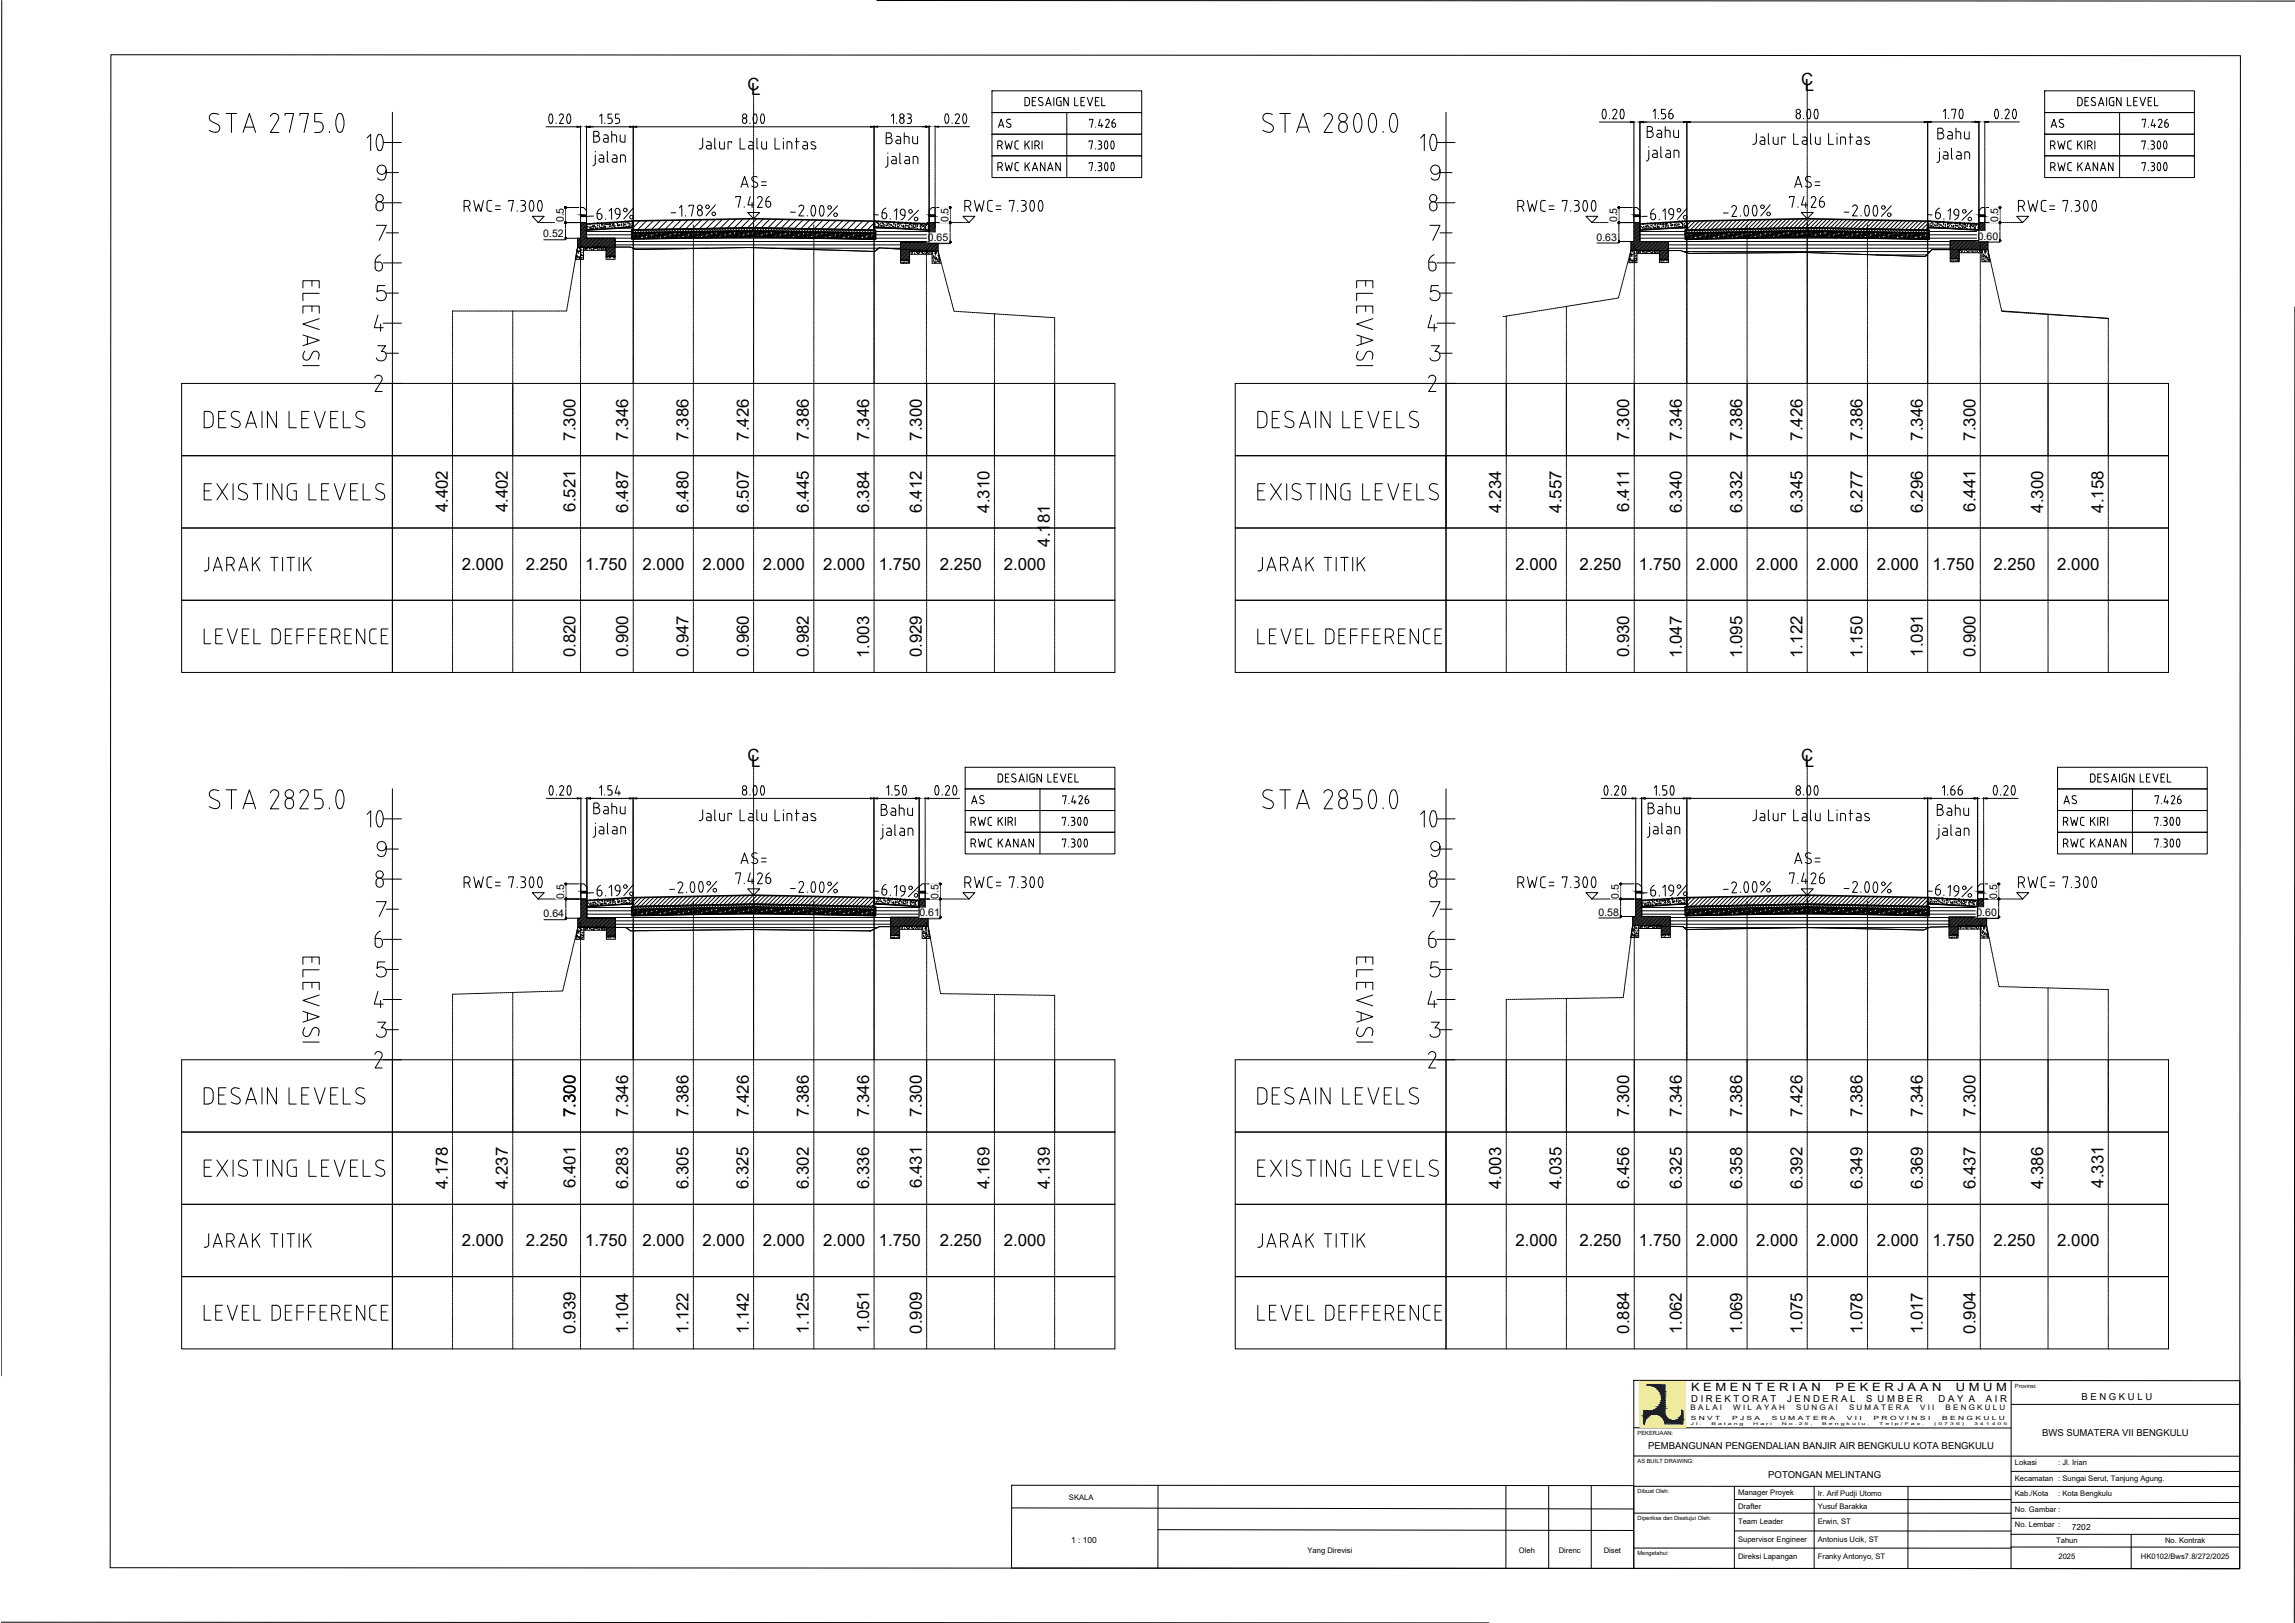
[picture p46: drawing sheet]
<svg xmlns="http://www.w3.org/2000/svg" width="420mm" height="297mm" viewBox="0 0 420 297" stroke-linecap="round" stroke-linejoin="round" font-family="sans-serif">
<defs><g id="words">
<g font-size="9.7">
<text x="63.9" y="153.8">10</text>
<text x="256.5" y="153.8">10</text>
</g>
<g font-size="9.3">
<text x="63.9" y="30">10</text>
<text x="256.5" y="30">10</text>
</g>
<text font-size="7.1" x="169.7" y="24.7">0.20</text>
<g font-size="6.6">
<text x="290" y="23.6">0.20</text>
<text x="361.6" y="23.6">0.20</text>
<text x="97" y="24.7">0.20</text>
<text x="97" y="147.5">0.20</text>
<text x="167.9" y="147.5">0.20</text>
<text x="290.3" y="147.5">0.20</text>
<text x="361.6" y="147.5">0.20</text>
</g>
<g font-size="6.2">
<text x="182" y="25.4">AS</text>
<text x="374.6" y="25.4">AS</text>
<text x="177.1" y="149.2">AS</text>
<text x="382.1" y="149.2" transform="rotate(-90 382.1 149.2)">AS</text>
</g>
<g font-size="5.7">
<text x="36.3" y="118.9">LEVEL DEFFERENCE</text>
<text x="229.3" y="118.9">LEVEL DEFFERENCE</text>
<text x="36.3" y="242.7">LEVEL DEFFERENCE</text>
<text x="229.3" y="242.7">LEVEL DEFFERENCE</text>
</g>
<g font-size="4.9">
<text x="301.6" y="22.9">1.56</text>
<text x="354.5" y="146.8">1.66</text>
</g>
<g font-size="3.1">
<text x="136.9" y="16.4">C</text>
<text x="137.5" y="17.5">L</text>
<text x="329.8" y="15.5">C</text>
<text x="330.4" y="16.6">L</text>
<text x="105.4" y="80.6" transform="rotate(-90 105.4 80.6)">7.300</text>
<text x="115" y="80.6" transform="rotate(-90 115 80.6)">7.346</text>
<text x="126" y="80.6" transform="rotate(-90 126 80.6)">7.386</text>
<text x="137.1" y="80.6" transform="rotate(-90 137.1 80.6)">7.426</text>
<text x="148.1" y="80.6" transform="rotate(-90 148.1 80.6)">7.386</text>
<text x="159.1" y="80.6" transform="rotate(-90 159.1 80.6)">7.346</text>
<text x="168.7" y="80.6" transform="rotate(-90 168.7 80.6)">7.300</text>
<text x="298.3" y="80.6" transform="rotate(-90 298.3 80.6)">7.300</text>
<text x="307.9" y="80.6" transform="rotate(-90 307.9 80.6)">7.346</text>
<text x="318.9" y="80.6" transform="rotate(-90 318.9 80.6)">7.386</text>
<text x="330" y="80.6" transform="rotate(-90 330 80.6)">7.426</text>
<text x="341" y="80.6" transform="rotate(-90 341 80.6)">7.386</text>
<text x="352" y="80.6" transform="rotate(-90 352 80.6)">7.346</text>
<text x="361.7" y="80.6" transform="rotate(-90 361.7 80.6)">7.300</text>
<text x="82" y="93.8" transform="rotate(-90 82 93.8)">4.402</text>
<text x="93" y="93.8" transform="rotate(-90 93 93.8)">4.402</text>
<text x="105.4" y="93.6" transform="rotate(-90 105.4 93.6)">6.521</text>
<text x="115" y="93.9" transform="rotate(-90 115 93.9)">6.487</text>
<text x="126" y="93.8" transform="rotate(-90 126 93.8)">6.480</text>
<text x="137.1" y="93.9" transform="rotate(-90 137.1 93.9)">6.507</text>
<text x="148.1" y="93.9" transform="rotate(-90 148.1 93.9)">6.445</text>
<text x="159.1" y="93.8" transform="rotate(-90 159.1 93.8)">6.384</text>
<text x="168.7" y="93.8" transform="rotate(-90 168.7 93.8)">6.412</text>
<text x="181.2" y="93.8" transform="rotate(-90 181.2 93.8)">4.310</text>
<text x="274.8" y="93.8" transform="rotate(-90 274.8 93.8)">4.234</text>
<text x="285.9" y="93.8" transform="rotate(-90 285.9 93.8)">4.557</text>
<text x="298.3" y="93.6" transform="rotate(-90 298.3 93.6)">6.411</text>
<text x="307.9" y="93.8" transform="rotate(-90 307.9 93.8)">6.340</text>
<text x="318.9" y="93.8" transform="rotate(-90 318.9 93.8)">6.332</text>
<text x="330" y="93.9" transform="rotate(-90 330 93.9)">6.345</text>
<text x="341" y="93.9" transform="rotate(-90 341 93.9)">6.277</text>
<text x="352" y="93.9" transform="rotate(-90 352 93.9)">6.296</text>
<text x="361.7" y="93.6" transform="rotate(-90 361.7 93.6)">6.441</text>
<text x="374.1" y="93.8" transform="rotate(-90 374.1 93.8)">4.300</text>
<text x="385.1" y="93.8" transform="rotate(-90 385.1 93.8)">4.158</text>
<text x="192.2" y="100.1" transform="rotate(-90 192.2 100.1)">4.181</text>
<text x="84.5" y="104.3">2.000</text>
<text x="96.2" y="104.3">2.250</text>
<text x="107.1" y="104.3">1.750</text>
<text x="117.6" y="104.3">2.000</text>
<text x="128.6" y="104.3">2.000</text>
<text x="139.7" y="104.3">2.000</text>
<text x="150.7" y="104.3">2.000</text>
<text x="160.9" y="104.3">1.750</text>
<text x="172" y="104.3">2.250</text>
<text x="183.7" y="104.3">2.000</text>
<text x="277.4" y="104.3">2.000</text>
<text x="289.2" y="104.3">2.250</text>
<text x="300.1" y="104.3">1.750</text>
<text x="310.5" y="104.3">2.000</text>
<text x="321.5" y="104.3">2.000</text>
<text x="332.5" y="104.3">2.000</text>
<text x="343.6" y="104.3">2.000</text>
<text x="353.8" y="104.3">1.750</text>
<text x="364.9" y="104.3">2.250</text>
<text x="376.6" y="104.3">2.000</text>
<text x="105.4" y="120.3" transform="rotate(-90 105.4 120.3)">0.820</text>
<text x="115" y="120.3" transform="rotate(-90 115 120.3)">0.900</text>
<text x="126" y="120.3" transform="rotate(-90 126 120.3)">0.947</text>
<text x="137.1" y="120.3" transform="rotate(-90 137.1 120.3)">0.960</text>
<text x="148.1" y="120.3" transform="rotate(-90 148.1 120.3)">0.982</text>
<text x="159.1" y="120.4" transform="rotate(-90 159.1 120.4)">1.003</text>
<text x="168.7" y="120.3" transform="rotate(-90 168.7 120.3)">0.929</text>
<text x="298.3" y="120.3" transform="rotate(-90 298.3 120.3)">0.930</text>
<text x="307.9" y="120.4" transform="rotate(-90 307.9 120.4)">1.047</text>
<text x="318.9" y="120.4" transform="rotate(-90 318.9 120.4)">1.095</text>
<text x="330" y="120.4" transform="rotate(-90 330 120.4)">1.122</text>
<text x="341" y="120.4" transform="rotate(-90 341 120.4)">1.150</text>
<text x="352" y="120.2" transform="rotate(-90 352 120.2)">1.091</text>
<text x="361.7" y="120.3" transform="rotate(-90 361.7 120.3)">0.900</text>
<text x="136.9" y="139.3">C</text>
<text x="137.5" y="140.4">L</text>
<text x="329.8" y="139.3">C</text>
<text x="330.4" y="140.4">L</text>
<text x="105.4" y="204.4" transform="rotate(-90 105.4 204.4)">7.300</text>
<text x="115" y="204.4" transform="rotate(-90 115 204.4)">7.346</text>
<text x="126" y="204.4" transform="rotate(-90 126 204.4)">7.386</text>
<text x="137.1" y="204.4" transform="rotate(-90 137.1 204.4)">7.426</text>
<text x="148.1" y="204.4" transform="rotate(-90 148.1 204.4)">7.386</text>
<text x="159.1" y="204.4" transform="rotate(-90 159.1 204.4)">7.346</text>
<text x="168.7" y="204.4" transform="rotate(-90 168.7 204.4)">7.300</text>
<text x="298.3" y="204.4" transform="rotate(-90 298.3 204.4)">7.300</text>
<text x="307.9" y="204.4" transform="rotate(-90 307.9 204.4)">7.346</text>
<text x="318.9" y="204.4" transform="rotate(-90 318.9 204.4)">7.386</text>
<text x="330" y="204.4" transform="rotate(-90 330 204.4)">7.426</text>
<text x="341" y="204.4" transform="rotate(-90 341 204.4)">7.386</text>
<text x="352" y="204.4" transform="rotate(-90 352 204.4)">7.346</text>
<text x="361.7" y="204.4" transform="rotate(-90 361.7 204.4)">7.300</text>
<text x="82" y="217.6" transform="rotate(-90 82 217.6)">4.178</text>
<text x="93" y="217.6" transform="rotate(-90 93 217.6)">4.237</text>
<text x="105.4" y="217.4" transform="rotate(-90 105.4 217.4)">6.401</text>
<text x="115" y="217.6" transform="rotate(-90 115 217.6)">6.283</text>
<text x="126" y="217.6" transform="rotate(-90 126 217.6)">6.305</text>
<text x="137.1" y="217.6" transform="rotate(-90 137.1 217.6)">6.325</text>
<text x="148.1" y="217.6" transform="rotate(-90 148.1 217.6)">6.302</text>
<text x="159.1" y="217.6" transform="rotate(-90 159.1 217.6)">6.336</text>
<text x="168.7" y="217.4" transform="rotate(-90 168.7 217.4)">6.431</text>
<text x="181.2" y="217.6" transform="rotate(-90 181.2 217.6)">4.169</text>
<text x="192.2" y="217.6" transform="rotate(-90 192.2 217.6)">4.139</text>
<text x="274.8" y="217.6" transform="rotate(-90 274.8 217.6)">4.003</text>
<text x="285.9" y="217.6" transform="rotate(-90 285.9 217.6)">4.035</text>
<text x="298.3" y="217.6" transform="rotate(-90 298.3 217.6)">6.456</text>
<text x="307.9" y="217.6" transform="rotate(-90 307.9 217.6)">6.325</text>
<text x="318.9" y="217.6" transform="rotate(-90 318.9 217.6)">6.358</text>
<text x="330" y="217.6" transform="rotate(-90 330 217.6)">6.392</text>
<text x="341" y="217.6" transform="rotate(-90 341 217.6)">6.349</text>
<text x="352" y="217.6" transform="rotate(-90 352 217.6)">6.369</text>
<text x="361.7" y="217.6" transform="rotate(-90 361.7 217.6)">6.437</text>
<text x="374.1" y="217.6" transform="rotate(-90 374.1 217.6)">4.386</text>
<text x="385.1" y="217.4" transform="rotate(-90 385.1 217.4)">4.331</text>
<text x="84.5" y="228.1">2.000</text>
<text x="96.2" y="228.1">2.250</text>
<text x="107.1" y="228.1">1.750</text>
<text x="117.6" y="228.1">2.000</text>
<text x="128.6" y="228.1">2.000</text>
<text x="139.7" y="228.1">2.000</text>
<text x="150.7" y="228.1">2.000</text>
<text x="160.9" y="228.1">1.750</text>
<text x="172" y="228.1">2.250</text>
<text x="183.7" y="228.1">2.000</text>
<text x="277.4" y="228.1">2.000</text>
<text x="289.2" y="228.1">2.250</text>
<text x="300.1" y="228.1">1.750</text>
<text x="310.5" y="228.1">2.000</text>
<text x="321.5" y="228.1">2.000</text>
<text x="332.5" y="228.1">2.000</text>
<text x="343.6" y="228.1">2.000</text>
<text x="353.8" y="228.1">1.750</text>
<text x="364.9" y="228.1">2.250</text>
<text x="376.6" y="228.1">2.000</text>
<text x="105.4" y="244.1" transform="rotate(-90 105.4 244.1)">0.939</text>
<text x="115" y="244.2" transform="rotate(-90 115 244.2)">1.104</text>
<text x="126.1" y="244.2" transform="rotate(-90 126.1 244.2)">1.122</text>
<text x="137.1" y="244.2" transform="rotate(-90 137.1 244.2)">1.142</text>
<text x="148.1" y="244.2" transform="rotate(-90 148.1 244.2)">1.125</text>
<text x="159.1" y="244" transform="rotate(-90 159.1 244)">1.051</text>
<text x="168.7" y="244.1" transform="rotate(-90 168.7 244.1)">0.909</text>
<text x="298.3" y="244.1" transform="rotate(-90 298.3 244.1)">0.884</text>
<text x="307.9" y="244.2" transform="rotate(-90 307.9 244.2)">1.062</text>
<text x="318.9" y="244.2" transform="rotate(-90 318.9 244.2)">1.069</text>
<text x="330" y="244.2" transform="rotate(-90 330 244.2)">1.075</text>
<text x="341" y="244.2" transform="rotate(-90 341 244.2)">1.078</text>
<text x="352" y="244.2" transform="rotate(-90 352 244.2)">1.017</text>
<text x="361.7" y="244.1" transform="rotate(-90 361.7 244.1)">0.904</text>
</g>
<g font-size="2.1">
<text x="309.6" y="254.6">K E M E N T E R I A N</text>
<text x="336" y="254.6">P E K E R J A A N</text>
<text x="358.1" y="254.6">U M U M</text>
</g>
<g font-size="1.9">
<text x="103.2" y="40.7" transform="rotate(-90 103.2 40.7)">0.5</text>
<text x="173.7" y="40.7" transform="rotate(-90 173.7 40.7)">0.5</text>
<text x="296.1" y="40.7" transform="rotate(-90 296.1 40.7)">0.5</text>
<text x="365.8" y="40.7" transform="rotate(-90 365.8 40.7)">0.5</text>
<text x="99.5" y="43.4">0.52</text>
<text x="169.9" y="44.2">0.65</text>
<text x="292.3" y="44">0.63</text>
<text x="362.1" y="43.9">0.60</text>
<text x="99.5" y="167.9">0.64</text>
<text x="103.3" y="164.5" transform="rotate(-90 103.3 164.5)">0.5</text>
<text x="168.3" y="167.7">0.61</text>
<text x="171.8" y="164.5" transform="rotate(-90 171.8 164.5)">0.5</text>
<text x="292.6" y="167.6">0.58</text>
<text x="296.4" y="164.5" transform="rotate(-90 296.4 164.5)">0.5</text>
<text x="361.8" y="167.7">0.60</text>
<text x="365.6" y="164.5" transform="rotate(-90 365.6 164.5)">0.5</text>
</g>
<g font-size="1.7">
<text x="309.6" y="256.5">D I R E K T O R A T</text>
<text x="327.2" y="256.5">J E N D E R A L</text>
<text x="341.6" y="256.5">S U M B E R</text>
<text x="354.9" y="256.5">D A Y A</text>
<text x="363.5" y="256.5">A I R</text>
<text x="381" y="256.3">B E N G K U L U</text>
<text x="373.8" y="262.8">BWS SUMATERA VII BENGKULU</text>
<text x="301.7" y="265.2">PEMBANGUNAN PENGENDALIAN BANJIR AIR BENGKULU KOTA BENGKULU</text>
<text x="323.7" y="270.5">POTONGAN MELINTANG</text>
</g>
<g font-size="1.5">
<text x="379.3" y="280.1">7202</text>
<text x="196.1" y="282.4">1 : 100</text>
</g>
<g font-size="1.4">
<text x="309.5" y="258.1">B A L A I</text>
<text x="317.3" y="258.1">W I L A Y A H</text>
<text x="328.8" y="258.1">S U N G A I</text>
<text x="338.5" y="258.1">S U M A T E R A</text>
<text x="351.5" y="258.1">V I I</text>
<text x="356.2" y="258.1">B E N G K U L U</text>
<text x="368.9" y="268.2">Lokasi</text>
<text x="376.8" y="268.2">: Jl. Irian</text>
<text x="195.7" y="274.5">SKALA</text>
<text x="318.2" y="273.7">Manager Proyek</text>
<text x="332.8" y="273.7">Ir. Arif Pudji Utomo</text>
<text x="368.9" y="271">Kecamatan : Sungai Serut, Tanjung Agung.</text>
<text x="368.9" y="273.7">Kab./Kota</text>
<text x="376.8" y="273.7">: Kota Bengkulu</text>
<text x="318.2" y="276.1">Drafter</text>
<text x="318.2" y="278.9">Team Leader</text>
<text x="332.8" y="276.1">Yusuf Barakka</text>
<text x="332.8" y="279">Erwin, ST</text>
<text x="368.9" y="276.6">No. Gambar</text>
<text x="368.9" y="279.6">No. Lembar :</text>
<text x="376.8" y="276.6" transform="rotate(3 376.8 276.6)">:</text>
<text x="239.4" y="284.1">Yang Direvisi</text>
<text x="278.1" y="284.2">Oleh</text>
<text x="285.4" y="284.2">Direnc</text>
<text x="293.6" y="284.2">Diset</text>
<text x="318.2" y="282.2">Supervisor Engineer</text>
<text x="318.2" y="285.3">Direksi Lapangan</text>
<text x="332.8" y="282.2">Antonius Ucik, ST</text>
<text x="332.8" y="285.4">Franky Antonyo, ST</text>
<text x="376.4" y="282.4">Tahun</text>
<text x="376.9" y="285.4">2025</text>
<text x="391.9" y="285.4">HK0102/Bws7.8/272/2025</text>
<text x="396.4" y="282.4">No. Kontrak</text>
</g>
<g font-size="1">
<text x="368.9" y="253.9">Provinsi:</text>
<text x="299.8" y="262.6">PEKERJAAN:</text>
<text x="309.5" y="259.8">S N V T</text>
<text x="317.1" y="259.8">P J S A</text>
<text x="324.4" y="259.8">S U M A T E R A</text>
<text x="338.1" y="259.8">V I I</text>
<text x="343" y="259.8">P R O V I N S I</text>
<text x="355.6" y="259.8">B E N G K U L U</text>
<text x="299.8" y="267.8">AS BUILT DRAWING:</text>
<text x="299.8" y="273.3">Dibuat Oleh:</text>
<text x="299.8" y="278.2">Diperiksa dan Disetujui Oleh:</text>
<text x="299.8" y="284.6">Mengetahui:</text>
</g>
<g font-size=".7">
<text x="309.5" y="260.9">J l .</text>
<text x="313.3" y="260.9">B a t a n g</text>
<text x="321" y="260.9">H a r i</text>
<text x="326.2" y="260.9">N o . 2 5 ,</text>
<text x="333.6" y="260.9">B e n g k u l u ,</text>
<text x="344" y="260.9">T e l p / F a x .</text>
<text x="354.1" y="260.9">( 0 7 3 6 )</text>
<text x="361.4" y="260.9">3 4 1 4 0 5</text>
</g>
</g></defs>
<!-- layer: C-ROAD-CORR-PATT -->
<g fill="none" stroke="#000" stroke-width=".18">
<path d="M115.7 43h.1M115.7 42.8h.5M115.7 43.2h2.2M115.7 43.4h1.6M115.7 43.5h1.1M115.7 42.2l.4 .4M115.8 42.6v.5M115.9 43.7h.1M116.1 42.1l.5 .5M116.1 43.1v.6M116.2 43.1h2.2M116.2 42.6v1.1"/>
<path d="M116.4 42.6v1.1M116.5 42.6v1.1M116.5 42.1l.6 .5M116.6 42.6v.5M116.8 42.7h-1.1v1h.5M116.8 43h2.2M116.8 43.7h.1M116.9 43.1v.6M117 42.1l.6 .5M117.1 42.6v1.1M117.1 40.4l-1.2 1.2M117.2 42.6v1.1"/>
<path d="M117.3 42.8h2.3M117.5 42.6v.5M117.5 42.1l.5 .5v1.1M117.6 43.7h.1M117.8 43.1v.6M117.9 42.7h2.2M117.9 43.5h2.2M117.9 42.6v1.1M118 42l.5 .6M118.2 42.6v1.1M118.3 42.6v.5M118.4 40.4l-1.7 1.7"/>
<path d="M118.4 43.4h2.3M118.4 43.7h.1M118.5 42l.5 .6v1.1M118.6 43.1v.6M118.7 42.6v1.1M118.9 42.6v1.1M119 42l.5 .6M119 43.2h2.3M119.1 42.6v.5M119.3 43.7h.1M119.4 43.1v.6M119.5 42l.5 .6v.5"/>
<path d="M119.6 43.1h2.2M119.6 42.6v1.1h-2.3v-1.1M119.7 40.4l-1.7 1.6M119.7 42.6v1.1M119.8 42.6v1.1M119.9 42l.6 .6M120.1 43h2.3M120.1 43.7h.1M120.3 43.1v.6M120.4 42l.6 .6M120.4 42.6v1.1M120.5 42.6v1.1"/>
<path d="M120.7 42.8h2.2M120.7 42.6v1.1M120.8 42.6v.5M120.9 40.4l-1.7 1.6M120.9 42l.6 .5M121.1 43.1v.6M121.3 42.7h2.2M121.3 43.5h2.2M121.3 42.6v1.1M121.4 42l.5 .5M121.4 42.5v1.2M121.5 42.5v1.1"/>
<path d="M121.7 42.5v.6M121.8 42.5h.1M121.8 42.5h2.3M121.8 43.4h2.3M121.9 42l.5 .5M122 43.1v.5M122.1 42.5v1.1M122.2 40.3l-1.7 1.7M122.2 42.5v1.1M122.4 43.2h2.2M122.4 42l.5 .5v1.1M122.4 42.5v1.1"/>
<path d="M122.5 42.5v.6M122.7 42.5h.1M122.8 43.1v.5M122.9 42l.5 .5M122.9 43.1h2.3M123.1 42.5v1.1M123.2 42.5v1.1M123.3 42l.6 .5v1.1M123.4 42.5v.6M123.4 40.3l-1.6 1.7M123.5 43h2.2M123.5 42.5h.1"/>
<path d="M123.6 43.1v.5M123.8 42.5v1.1M123.8 41.9l.5 .6M124.1 42.8h2.2M124.1 42.5v1.1M124.2 42.5v.6M124.3 41.9l.6 .6M124.5 43.1v.5M124.6 42.7h2.3M124.6 43.5h2.3M124.6 42.5v1.1M124.7 40.3l-1.7 1.7"/>
<path d="M124.8 42.5v1.1M124.8 41.9l.5 .6M124.9 42.5v1.1M125 42.5v.6M125.2 42.5h2.2M125.2 43.4h2.2M125.3 41.9l.5 .6M125.3 43.1v.5M125.5 42.5v1.1M125.6 42.5v1.1M125.7 43.2h2.3M125.7 42.5v1.1"/>
<path d="M125.8 41.9l.5 .5M125.9 42.5v.6M125.9 40.3l-1.6 1.6M126 42.5h.1M126.2 43.1v.5M126.3 41.9l.5 .5M126.3 43.1h2.2M126.3 42.5v1M126.4 42.4v1.1M126.6 42.4v1.1M126.7 42.4v.7M126.7 41.9l.6 .5v1.1"/>
<path d="M126.9 43h2.2M126.9 42.4v.1M127 43.1v.4M127.1 42.5v1M127.2 40.2l-1.7 1.7M127.2 41.9l.6 .5M127.4 42.8h2.2M127.4 42.4v1.1M127.6 42.4v.7M127.7 42.4v.1M127.7 41.9l.6 .5M127.8 43.1v.4"/>
<path d="M128 42.7h2.2M128 42.5v1h.4M128.1 42.4v1.1M128.2 41.9l.6 .5M128.2 42.4v1.1M128.4 42.4v.7M128.5 40.2l-1.7 1.7M128.5 42.4v.1h2.3M128.5 43.4h2.3M128.7 43.1v.4M128.7 41.9l.5 .5v.7M128.8 42.5v1"/>
<path d="M128.9 42.4v1.1M129.1 43.2h2.2M129.1 42.4v1.1M129.2 41.9l.5 .5M129.5 43.1v.4M129.6 43.1h2.3M129.6 42.5v1M129.7 41.8l.5 .6v.1M129.7 40.2l-1.7 1.7M129.8 42.4v1.1M129.9 42.4v1.1M130.1 42.4v.7"/>
<path d="M130.2 41.8l.5 .6M130.2 43h2.3M130.3 43.1v.4M130.5 42.5v1M130.6 41.8l.6 .6M130.6 42.4v1.1M130.8 42.8h2.2M130.8 42.4v1.1M130.9 42.4v.7M131 40.2l-1.7 1.7M131 42.4v.1M131.1 41.8l.6 .6"/>
<path d="M131.2 43.1v.4M131.3 42.4h-1.9v.1M131.3 42.7h2.3M131.3 42.5v1M131.5 42.4v1.1M131.6 41.8l.5 .5M131.6 42.4v1.1M131.8 42.4v.7M131.9 42.4v.1h2.2M131.9 43.4h2.2M132 43.1v.4M132.1 41.8l.5 .5"/>
<path d="M132.2 42.5v1M132.2 40.1l-1.6 1.7M132.3 42.3v1.1M132.5 42.4h2.2M132.5 43.2h2.2M132.5 42.3v1.1M132.6 41.8l.5 .5M132.6 42.3v.8M132.7 42.3v.2M132.9 43.1v.3M133 43.1h2.3M133 42.5v.9"/>
<path d="M133.2 42.3v1.1M133.3 42.3v1.1M133.4 42.3v.8M133.5 40.1l-1.7 1.7M133.6 41.8l.5 .5M133.6 43h2.2M133.7 43.1v.3M133.9 42.5v.9M134 42.3v1.1M134 41.8l.6 .5M134.1 42.8h2.3M134.1 42.3v1.1"/>
<path d="M134.3 42.3v.8M134.4 42.3v.2M134.5 41.7l.6 .6M134.6 43.1v.3M134.7 42.7h2.2M134.7 42.5v.9M134.8 40.1l-1.7 1.7 .5 .5v.2M134.8 42.3v1.1M135 42.3v1.1M135 41.7l.6 .6M135.1 42.3v.8M135.3 42.3v.2h2.2"/>
<path d="M135.3 43.4h.9M135.4 43.1v.3M135.5 41.7l.5 .6M135.5 42.5v.9M135.7 42.3v1.1M135.8 42.4h2.2M135.8 43.2h2.2M135.8 42.3v1.1M136 42.3v.8M136 41.7l.5 .6M136 40.1l-1.7 1.7M136.1 42.3v.2"/>
<path d="M136.2 43.1v.3M136.4 43.1h2.2M136.4 42.5v.9M136.5 41.7l.5 .6M136.5 42.3v1.1M136.7 42.3v1.1M136.8 42.3v.8M136.9 43h2.3M136.9 42.3v.2M137 41.7l.5 .6v1.1M137.1 43.1v.3M137.2 42.5v.9"/>
<path d="M137.2 42.3h1.4v.2h2.2M137.3 40.1l-1.7 1.6M137.4 42.3v1.1M137.5 41.7l.5 .6M137.5 42.8h2.2M137.6 42.3v.8M137.8 42.3v.2M137.9 43.1v.3M137.9 41.7l.6 .6M138 42.7h2.3M138 42.5v.9M138.2 42.3v1.1"/>
<path d="M138.3 42.3v1.1M138.4 41.7l.6 .6v1.1M138.5 42.3v.8M138.5 40.1l-1.6 1.6M138.7 43.1v.3M138.9 42.5v.9M138.9 41.7l.6 .6M139.2 42.4h2.2M139.2 43.2h2.2M139.2 42.3v1.1M139.3 42.3v.8M139.4 41.7l.6 .6v1.1"/>
<path d="M139.4 42.3v.2M139.6 43.1v.3M139.7 40.1l-1.6 1.6M139.7 43.1h2.3M139.7 42.5v.9M139.9 42.3v1.1M140 41.7l.5 .6M140.1 42.3v.8M140.3 43h2.2M140.3 42.3v.2M140.4 43.1v.3M140.5 41.7l.5 .6v.8"/>
<path d="M140.6 42.5v.9M140.7 42.3v1.1M140.8 42.8h2.3M140.8 42.3v1.1h-1.3M140.9 40.1l-1.6 1.6M141 41.7l.5 .6M141.1 42.3v.2M141.3 43.1v.3M141.4 42.7h2.3M141.4 42.5v.9M141.5 41.8l.5 .5M141.6 42.3v1.1"/>
<path d="M141.7 42.3v1.1M141.8 42.3v.8M142 41.8l.5 .5v1.1M142 42.3v.2h2.2M142 43.4h2.2M142.1 43.1v.3M142.2 40.1l-1.7 1.6M142.3 42.5v.9M142.4 42.3v1.1M142.5 41.8l.5 .5M142.5 42.4h2.3M142.5 43.2h2.3"/>
<path d="M142.7 42.3v.8M142.8 42.3v.2M143 43.1v.3M143.1 43.1h2.2M143.1 42.5v.9M143.2 42.4v1.1M143.4 42.4v1.1M143.4 40.2l-1.6 1.6M143.5 41.8l.6 .6v1.1M143.7 43h2.2M143.7 42.4v.1M143.8 43.1v.4"/>
<path d="M143.9 42.5v1M144 41.8l.5 .6M144.2 42.8h2.3M144.2 42.4v1.1M144.4 42.4v.7M144.5 42.4v.1M144.5 41.8l.6 .6v1.1M144.6 40.2l-1.6 1.6 .6 .6-.1 .7M144.6 43.1v.4M144.8 42.7h2.2M144.8 42.5v1M144.9 42.4v1.1"/>
<path d="M145 41.8l.6 .6M145.2 42.4v.7M145.3 42.4v.1h2.3M145.3 43.4h2.3M145.5 43.1v.4M145.5 41.9l.6 .5-.1 .7M145.6 42.5v1M145.8 42.4v1.1M145.8 40.2l-1.6 1.6M145.9 43.2h2.2M145.9 42.4v1.1M146 41.9l.6 .5v1.1"/>
<path d="M146.2 42.4v.1M146.3 43.1v.4M146.5 43.1h2.2M146.5 42.5v1M146.5 43.5h.5M146.5 41.9l.6 .5M146.7 42.4v1.1M146.9 42.4v.7M147 43h2.2M147 42.4v.1M147 40.2l-1.6 1.7M147 41.9l.6 .5"/>
<path d="M147.2 43.1v.4M147.3 42.5v1M147.4 42.4v1.1M147.5 41.9l.6 .5M147.6 42.8h2.2M147.6 42.4v1.1M147.7 42.4v.7M147.8 42.4v.1M148 43.1v.4M148 41.9l.6 .6M148.1 42.7h2.3M148.1 42.5v1h2.3"/>
<path d="M148.2 40.2l-1.6 1.7M148.3 42.4v1.1M148.4 42.4v1.2M148.5 41.9l.6 .6v1.1M148.5 42.5v.6M148.7 42.5h2.2v1.1M148.7 43.4h2.2M148.8 43.1v.5M149 42.5v1.1M149.2 43.2h2.3M149.2 42.5v1.1M149.4 42.5v.6"/>
<path d="M149.4 40.3l-1.6 1.6M149.5 42.5h.1M149.5 41.9l.6 .6M149.7 43.1v.5M149.8 43.1h2.3M149.8 42.5v1.1M149.9 42.5v1.1M150.1 41.9l.5 .6v1.1M150.1 42.5v1.1M150.2 42.5v.6M150.4 43h2.2M150.4 42.5h.1"/>
<path d="M150.5 43.1v.5M150.6 41.9l.5 .6M150.7 40.3l-1.7 1.6 .6 .6M150.8 42.5v1.1M150.9 42.8h2.3M151.1 42l.5 .5v1.1M151.1 42.5v.6M151.2 42.5h.1M151.3 43.1v.5M151.5 42.7h2.2M151.5 43.5h2.2M151.5 42.5v1.1"/>
<path d="M151.6 42l.5 .5M151.8 42.5v1.1M151.9 40.3l-1.7 1.6M151.9 42.5v.6M152.1 42.5h.1M152.1 42.5h.5v1.1M152.1 43.4h2.2M152.1 42l.5 .5M152.2 43.1v.5M152.3 42.5v1.1M152.5 42.5v1.1M152.6 42l.5 .6 .1 1.1"/>
<path d="M152.6 43.2h2.3M152.8 42.6v.5M153 43.1v.6M153.1 40.4l-1.6 1.6M153.1 42l.5 .6M153.2 43.1h2.2M153.3 42.6v1.1M153.5 42.6v1.1M153.6 42l.6 .6v1.1M153.6 42.6v.5M153.7 43h2.3M153.7 43.7h.1"/>
<path d="M153.9 43.1v.6M154 42.6v1.1M154.1 42l.6 .6M154.3 42.8h2.2M154.3 42.6v1.1h2.2M154.3 40.4l-1.6 1.6M154.4 42.6v.5M154.6 43.7h.1M154.6 42l.6 .6M154.7 43.1v.6M154.9 42.7h2.2M154.9 43.5h2.2"/>
<path d="M154.9 42.6v1.1M155 42.6v1.1M155.1 42.6v1.1M155.3 42.6v.5M155.4 43.4h2.2M155.4 43.7h.1M155.5 40.4l-1.6 1.6M155.6 43.1v.6M155.6 42l.6 .6M155.8 42.6v1.1M156 43.2h2.2M156 42.6v1.1"/>
<path d="M156.1 42.1l.6 .5v1.1M156.1 42.6v.5M156.3 43.7h.1M156.4 43.1v.6M156.5 43.1h2.3M156.5 42.6v1.1M156.6 42.1l.6 .5M156.7 40.4l-1.6 1.6 .6 .6v1.1M156.8 42.6v1.1M157 42.6v.5M157.1 43h2.2M157.1 43.7h.1"/>
<path d="M157.1 42.1l.6 .5M157.2 43.1v.6M157.4 42.6v1.1M157.5 42.6v1.1M157.6 42.1l.6 .6M157.6 42.8h2.3M157.6 42.6v1.1h2.3M157.8 42.6v.5M157.9 43.7v.1M157.9 40.4l-1.6 1.7M158.1 43.1v.7M158.1 42.1l.6 .6"/>
<path d="M158.2 43.5h2.1M158.3 42.7v1.1M158.5 42.7v1M158.6 42.7v.4M158.6 42.1l.6 .6v1.1M158.8 43.4h1.5M158.8 43.7v.1M158.9 43.1v.7M159 42.7v1.1M159.2 40.5l-1.7 1.6M159.2 42.1l.5 .6M159.3 43.2h1"/>
<path d="M159.3 42.7v1M159.5 42.7v.4M159.6 42.7h-1.4v1.1M159.6 43.7v.1M159.6 42.1l.6 .6M159.7 43.1v.7M159.9 43.1h.4M159.9 42.7v1.1M160 40.8l-1.2 1.3M160 42.1h.1M160 42.7v1.1M160.1 42.1l.2 .2"/>
<path d="M160.2 42.7v1M308.5 43h.1M308.5 42.8h.6M308.5 43.2h2.3M308.5 43.4h1.7M308.5 43.5h1.2M308.5 42.7v1h.6M308.5 42.2l.6 .5M308.5 42.7h.1M308.7 42.7v.4M308.8 40.5h.1M308.8 43.7v.1"/>
<path d="M309 43.1v.7M309 42.1l.5 .6v.4M309.1 43.1h2.3M309.1 42.7v1.1M309.2 42.7h.5M309.2 42.7v1.1M309.4 42.7v1M309.5 42.1l.5 .6M309.6 40.5l-.8 .7M309.7 43h2.2M309.7 43.7v.1M309.8 43.1v.7"/>
<path d="M309.9 42.7v1.1M310 42.1l.5 .6M310.1 42.7v1.1M310.2 42.8h2.3M310.2 42.7v1h2.3M310.3 40.5l-1.5 1.5M310.4 42.7v.4M310.5 42.1l.5 .5M310.5 43.7v.1M310.7 43.1v.7M310.8 43.5h2.2M310.9 42.1l.6 .5"/>
<path d="M310.9 42.6v1.1M311.1 42.6v1.1M311.1 40.4l-1.7 1.7M311.2 42.6v.5M311.4 43.4h2.2M311.4 43.7h.1M311.4 42.1l.6 .5M311.5 43.1v.6M311.6 42.6v1.1M311.8 42.6v1.1M311.8 40.4l-1.6 1.7M311.9 43.2h2.3"/>
<path d="M311.9 42.1l.5 .5M311.9 42.6v1.1M312.1 42.6v.5M312.2 43.7h.1M312.3 43.1v.6M312.5 43.1h2.2M312.5 42.6v1.1M312.6 40.4l-1.7 1.7M312.6 42.6v1.1M312.8 42.6v1.1M312.9 42.1l.5 .5M312.9 42.6v.5"/>
<path d="M313 42.7h-2.2v1.1M313 43h2.3M313 43.7h.1M313.2 43.1v.6M313.3 42.6v1.1M313.4 40.4l-1.7 1.7M313.4 42l.5 .6M313.5 42.6v1.1M313.6 42.8h2.2M313.6 42.6v1.1h1.7M313.7 42.6v.5M313.9 42l.5 .6"/>
<path d="M313.9 43.7h.1M314 43.1v.6M314.1 40.4l-1.7 1.7 .5 .5M314.2 42.7h2.2M314.2 43.5h2.2M314.2 42.6v1.1M314.3 42.6v1.1M314.3 42l.6 .6M314.4 42.6v1.1M314.6 42.6v.5M314.7 43.4h2.2M314.7 43.7h.1"/>
<path d="M314.8 42l.6 .6M314.9 43.1v.6M314.9 40.4l-1.7 1.6M315 42.6v1.1M315.1 42.6v1.1M315.3 43.2h2.2M315.3 42.6v1.1M315.3 42l.5 .6M315.4 42.6v.5M315.6 40.4l-1.6 1.6M315.7 43.1v.6M315.8 42l.5 .5"/>
<path d="M315.8 43.1h2.3M315.8 42.6v1.1M316 42.6v1.1M316.1 42.5v1.2M316.2 42.5h.7v1.1M316.3 42.5v.6M316.3 42l.5 .5v1.1M316.4 42.5h.1M316.4 43h2.2M316.4 40.3l-1.7 1.7M316.5 43.1v.5M316.7 42.5v1.1"/>
<path d="M316.8 42l.5 .5M316.9 42.8h2.3M317.1 42.5v.6M317.2 40.3l-1.7 1.7M317.2 42.5h.1M317.2 42l.6 .5v1.1M317.4 43.1v.5M317.5 42.7h2.2M317.5 43.5h2.2M317.5 42.5v1.1M317.6 42.5v1.1M317.7 42l.6 .5"/>
<path d="M317.9 40.3l-1.7 1.7M317.9 42.5v.6M318.1 42.5h2.2M318.1 43.4h2.2M318.1 42.5h.1M318.2 42l.5 .5M318.2 43.1v.5M318.3 42.5v1.1M318.5 42.5v1.1M318.6 43.2h2.3M318.6 42.5v1.1M318.7 40.3l-1.7 1.7"/>
<path d="M318.7 41.9l.5 .6M318.8 42.5v.6M318.9 42.5h.1M319 43.1v.5M319.2 43.1h2.2M319.2 41.9l.5 .6M319.2 42.5v1.1M319.3 42.5v1.1M319.4 40.3l-1.6 1.7M319.5 42.5v1.1M319.6 42.5v.6M319.7 41.9l.5 .6"/>
<path d="M319.7 43h2.3M319.9 43.1v.5M320 42.5v1.1M320.2 41.9l.5 .5M320.2 42.5v1.1M320.2 40.2l-1.7 1.7M320.3 42.8h2.3M320.3 42.4v1.2M320.4 42.4v.7M320.6 42.4v.1M320.6 41.9l.6 .5v1.1M320.7 43.1v.4"/>
<path d="M320.9 42.7h2.2M320.9 42.5v1h1.4M321 40.2l-1.7 1.7M321 42.4v1.1M321.1 41.9l.6 .5M321.3 42.4v.7M321.4 42.4v.1h2.3M321.4 43.4h2.3M321.6 43.1v.4M321.6 41.9l.6 .5M321.7 40.2l-1.7 1.7M321.7 42.5v1"/>
<path d="M321.9 42.4v1.1M322 43.2h2.2M322 42.4v1.1M322.1 41.9l.5 .5M322.1 42.4v.7M322.3 42.4v.1M322.4 43.1v.4M322.5 40.2l-1.7 1.7M322.6 43.1h2.2M322.6 42.5v1M322.6 41.9l.5 .5v.1M322.7 42.4v1.1"/>
<path d="M322.8 42.4v1.1M323 42.4v.7M323.1 41.9l.5 .5M323.1 43h2.3M323.2 42.4h1M323.2 40.2l-1.7 1.7M323.3 43.1v.4M323.4 42.5v1M323.5 42.4v1.1M323.6 41.9l.5 .5M323.7 42.8h2.2M323.7 42.4v1.1"/>
<path d="M323.8 42.4v.7M324 42.4v.1M324 40.2l-1.7 1.7M324 41.8l.6 .6M324.1 43.1v.4M324.2 42.7h2.3M324.2 42.5v1M324.4 42.4v1.1M324.5 42.4v1.1M324.7 42.4v.7M324.7 40.2l-1.7 1.7M324.8 42.4v.1h2.2"/>
<path d="M324.8 43.4h2.2M324.9 43.1v.4M325 41.8l.5 .6M325.1 42.5v1M325.2 42.4v1.1M325.4 43.2h2.2M325.5 40.1l-1.7 1.7M325.5 41.8l.5 .5M325.5 42.4v.7M325.6 42.3v.2M325.8 43.1v.3M325.9 43.1h2.2"/>
<path d="M325.9 42.5v.9M326 41.8l.5 .5M326.1 42.3v1.1M326.2 42.3v1.1M326.2 40.1l-1.6 1.7 .5 .6M326.3 42.3v.8M326.5 43h2.2M326.5 41.8l.5 .5v1.1M326.5 42.3v.2M326.6 43.1v.3M326.7 42.5v.9M326.9 42.3v1.1"/>
<path d="M326.9 41.8l.6 .5M327 40.1l-1.7 1.7M327 42.8h2.3M327.2 42.3v.8M327.3 42.3v.2M327.4 41.8l.6 .5M327.4 43.1v.3M327.6 42.4h-2.2v1.1M327.6 42.7h2.2M327.6 42.5v.9M327.7 42.3v1.1M327.8 40.1l-1.7 1.7"/>
<path d="M327.9 42.3v1.1M327.9 41.7l.6 .6M328 42.3v.8M328.1 42.3v.2h2.3M328.1 43.4h1.2M328.3 43.1v.3M328.4 41.7l.6 .6M328.4 42.5v.9M328.5 40.1l-1.7 1.7M328.6 42.3v1.1M328.7 42.4h2.2M328.7 43.2h2.2"/>
<path d="M328.7 42.3v1.1M328.8 42.3v.8M328.9 41.7l.5 .6M329 42.3v.2M329.1 43.1v.3M329.3 43.1h2.2M329.3 42.5v.9M329.3 40.1l-1.7 1.7M329.4 41.7l.5 .6M329.4 42.3v1.1M329.5 42.3v1.1M329.7 42.3v.8"/>
<path d="M329.8 43h2.3M329.8 42.3v.2M329.9 41.7l.5 .6v1.1M330 43.1v.3M330 40.1l-1.6 1.6M330.1 42.5v.9M330.3 41.7l.6 .6M330.4 42.8h2.2M330.5 42.3v.8M330.7 42.3v.2M330.8 40l-1.7 1.7M330.8 43.1v.3"/>
<path d="M330.8 41.7l.6 .6v.8M330.9 42.7h2.3M330.9 42.5v.9M331.1 42.3v1.1M331.2 42.3v1.1M331.3 41.7l.6 .6M331.5 40.1l-1.6 1.6M331.7 43.1v.3M331.8 42.5v.9M331.9 41.7l.5 .6M331.9 42.3v1.1M332.1 42.4h2.2"/>
<path d="M332.1 43.2h2.2M332.1 42.3v1.1M332.2 42.3v.8M332.3 40.1l-1.7 1.6M332.3 41.7l.6 .6v1.1M332.4 42.3v.2M332.5 43.1v.3M332.6 43.1h2.3M332.6 42.5v.9M332.8 42.3v1.1M333 40.1l-1.6 1.6M333.1 42.3v.8"/>
<path d="M333.2 43h2.2M333.2 42.3v.2M333.3 43.1v.3M333.4 41.7l.5 .6M333.5 42.5v.9M333.6 42.3v1.1M333.7 40.1l-1.6 1.6M333.8 42.5h-2.3v-.2h-1.3v1.1M333.8 42.8h2.2M333.8 42.3v1.1h-1.4M333.9 41.7l.5 .6 .1 1.1M333.9 42.3v.8"/>
<path d="M334 42.3v.2M334.2 43.1v.3M334.3 42.7h2.3M334.3 42.5v.9M334.4 41.8l.5 .5M334.4 40.1l-1.6 1.6 .6 .6M334.6 42.3v1.1M334.7 42.3v.8M334.9 42.3v.2h2.2M334.9 43.4h2.2M334.9 41.8l.5 .5v1.1M335 43.1v.3"/>
<path d="M335.2 42.5v.9M335.2 40.1l-1.7 1.6M335.3 42.3v1.1M335.4 41.8l.5 .5M335.4 42.4h2.3M335.4 43.2h2.3M335.6 42.3v.8M335.7 42.3v.2M335.9 43.1v.3M335.9 41.8l.5 .6M335.9 40.1l-1.6 1.7M336 43.1h2.2"/>
<path d="M336 42.5v.9M336.1 42.3v1.2M336.3 42.4v1.1M336.4 41.8l.6 .6v1.1M336.4 42.4v.7M336.6 43h2.2M336.6 42.4v.1M336.6 40.2l-1.6 1.6M336.7 43.1v.4M336.8 42.5v1M336.9 41.8l.6 .6M337.1 42.8h2.2"/>
<path d="M337.1 42.4v1.1M337.2 42.4v.7M337.4 40.2l-1.7 1.6M337.4 41.8l.6 .6-.1 1.1M337.4 42.4v.1M337.5 43.1v.4M337.7 42.7h2.2M337.7 42.5v1M337.8 42.4v1.1M338.1 40.2l-1.6 1.6M338.1 42.4v.7M338.2 42.4v.1h2.3"/>
<path d="M338.2 43.4h2.3M338.4 43.1v.4M338.4 41.9l.6 .5M338.5 42.5v1M338.6 42.4v1.1M338.8 43.2h2.2M338.8 40.2l-1.6 1.6M338.8 42.4v1.1M338.9 41.9l.6 .5M338.9 42.4v.7M339.1 42.4v.1M339.2 43.1v.4"/>
<path d="M339.3 43.1h2.3M339.3 42.5v1M339.4 43.5h.5M339.4 41.9l.6 .5M339.5 42.4v1.1M339.5 40.2l-1.6 1.6 .6 .6M339.6 42.4v1.1M339.8 42.4v.7M339.9 43h2.3M339.9 41.9l.6 .5v1.1M339.9 42.4v.1M340 43.1v.4"/>
<path d="M340.2 42.5v1M340.3 40.2l-1.7 1.7M340.3 42.4v1.1M340.4 41.9l.6 .5M340.5 42.8h2.2M340.6 42.4v.7M340.7 42.4v.1M340.9 43.1v.4M340.9 41.9l.6 .6M341 40.2l-1.6 1.7M341 42.7h2.3M341 42.5v1h2.3"/>
<path d="M341.2 42.4v1.1M341.3 42.4v1.1M341.4 41.9l.6 .6M341.5 42.4v.7M341.6 42.5h2.2v1.1M341.6 43.4h2.2M341.7 40.3l-1.6 1.6M341.7 43.1v.5M341.9 42.5v1.1M341.9 41.9l.6 .6M342 42.5v1.1M342.2 43.2h2.2"/>
<path d="M342.2 42.5v1.1M342.3 42.5v.6M342.4 40.3l-1.6 1.6M342.4 42.5h.1M342.5 41.9l.5 .6v1.1M342.6 43.1v.5M342.7 43.1h2.3M342.7 42.5v1.1M342.9 42.5v1.1M342.9 41.9l.6 .6M343.1 42.5v.6M343.2 40.3l-1.7 1.6"/>
<path d="M343.3 43h2.2M343.3 42.5h.1M343.4 43.1v.5M343.5 42l.5 .5M343.6 42.5v1.1M343.7 42.5v1.1M343.8 42.8h2.3M343.9 40.3l-1.6 1.6M344 42l.5 .5v1.1M344 42.5v.6M344.1 42.5h.1M344.3 43.1v.5"/>
<path d="M344.4 42.7h2.2M344.4 43.5h2.2M344.4 42.5v1.1M344.6 40.3l-1.6 1.6M344.7 42.5v1.1M344.8 42.5v.6M345 42.5h.1M345 42.5h.5v1.1M345 43.4h2.2M345 42l.5 .6M345.1 43.1v.5M345.2 42.5v1.1"/>
<path d="M345.4 40.3l-1.7 1.7M345.4 42.5v1.1M345.5 42l.5 .6M345.5 43.2h2.2M345.7 42.5v.6M345.9 43.1v.6M346 42l.5 .6M346.1 43.1h2.2M346.1 40.4l-1.6 1.6 .5 .5M346.1 42.6v1.1M346.2 42.6v1.1M346.4 42.6v1.1"/>
<path d="M346.5 42l.5 .6v1.1M346.5 42.6v.5M346.6 43.7h.1M346.6 43h2.3M346.8 43.1v.6M346.8 40.4l-1.6 1.6M346.9 42.6v1.1M347 42l.6 .6M347.2 42.8h2.2M347.2 42.6v1.1h2.2M347.3 42.6v.5M347.5 43.7h.1"/>
<path d="M347.5 42l.6 .6M347.5 40.4l-1.6 1.6M347.6 43.1v.6M347.7 42.7h2.3M347.7 43.5h2.3M347.7 42.6v1.1M347.9 42.6v1.1M348 42l.6 .6v1.1M348 42.6v1.1M348.2 42.6v.5M348.3 40.4l-1.7 1.6M348.3 43.4h2.2"/>
<path d="M348.3 43.7h.1M348.4 43.1v.6M348.5 42l.6 .6M348.7 42.6v1.1M348.9 43.2h2.2M348.9 42.6v1.1M349 40.4l-1.6 1.6M349 42.1l.6 .5v1.1M349 42.6v.5M349.1 43.7h.1M349.3 43.1v.6M349.4 43.1h2.3"/>
<path d="M349.4 42.6v1.1M349.7 40.4l-1.6 1.6M349.7 42.6v1.1M349.8 42.6v.5M350 43h2.2M350 43.7h.1M350 42.1l.6 .5M350.1 43.1v.6M350.3 42.6v1.1M350.4 42.6v1.1M350.5 40.4l-1.7 1.6M350.5 42.1l.6 .6"/>
<path d="M350.5 42.8h2.3M350.5 42.6v1.1h2.3M350.7 42.6v.5M350.8 43.7h.1M351 43.1v.7M351 42.1l.6 .6M351.1 42.7h1.4M351.1 43.5h2.1M351.1 42.7v1.1M351.2 40.5l-1.7 1.6 .6 .5M351.2 42.7v1.1M351.4 42.7v1"/>
<path d="M351.5 42.1l.6 .6v1.1M351.5 42.7v.4M351.7 43.4h1.5M351.7 43.7v.1M351.8 43.1v.7M351.9 40.5l-1.6 1.6M352 42.7v1.1M352 42.1l.6 .6M352.2 43.2h1M352.2 42.7v1M352.4 42.7v.4M352.5 43.7v.1"/>
<path d="M352.6 42.1l.5 .6M352.6 40.5l-1.6 1.6M352.7 43.1v.7M352.8 43.1h.4M352.8 42.7v1.1M352.9 40.9l-1.2 1.2M352.9 41.7l-.4 .4M352.9 42.7v1.1M353.1 42.1l.1 .2M353.1 42.7v1M115.7 166.8h.1M115.7 166.5v1h.5"/>
<path d="M115.7 166.6h.5M115.7 167h2.2M115.7 167.2h1.6M115.7 167.3h1.1M115.7 166l.5 .5M115.7 166.5h.1M115.8 166.5v.4M115.9 164.3h.1M115.9 167.5v.1M116.1 166.9v.7M116.1 165.9l.5 .6v.4M116.2 166.5v1.1"/>
<path d="M116.2 166.9h2.2M116.3 166.5h.5M116.4 166.5v1.1M116.5 166.5v1M116.6 165.9l.5 .6M116.7 164.3l-.8 .7M116.8 167.5v.1M116.8 166.8h2.2M116.9 166.9v.7M117.1 166.5v1.1M117.1 165.9l.5 .5M117.2 166.4v1.2"/>
<path d="M117.3 166.4v1.1h2.3M117.3 166.6h2.3M117.4 164.2l-1.5 1.6M117.5 166.4v.5M117.6 165.9l.5 .5M117.6 167.5h.1M117.8 166.9v.6M117.9 167.3h2.2M118 166.4v1.1M118.2 166.4v1.1M118.2 164.2l-1.7 1.7M118.3 166.4v.5"/>
<path d="M118.4 167.5h.1M118.4 167.2h2.3M118.5 165.9l.6 .5M118.6 166.9v.6M118.7 166.4v1.1M118.9 166.4v1.1M119 164.2l-1.7 1.7M119 165.9l.6 .5v1.1M119 166.4v1.1M119 167h2.3M119.1 166.4v.5M119.3 167.5h.1"/>
<path d="M119.4 166.9v.6M119.5 165.8l.5 .6M119.6 166.9h2.2M119.7 166.4v1.1M119.7 164.2l-1.7 1.7 .6 .5M119.8 166.4v1.1M120 165.8l.5 .6M120 166.4v.5M120.1 166.5l-2.2-.1v1.1M120.1 167.5h.1M120.1 166.8h2.3M120.3 166.9v.6"/>
<path d="M120.4 166.4v1.1M120.5 165.8l.5 .6M120.5 164.2l-1.7 1.7M120.5 166.4v1.1M120.7 166.4v1.1h1.7M120.7 166.6h2.2M120.8 166.4v.5M120.9 165.8l.6 .6v1.1M121 167.5h.1M121.1 166.9v.6M121.2 164.2l-1.7 1.6M121.3 166.4v1.1"/>
<path d="M121.3 166.5h2.2M121.3 167.3h2.2M121.4 166.4v1.1M121.4 165.8l.6 .6M121.7 166.4v.5M121.8 167.5h.1M121.8 167.2h2.3M121.9 165.8l.6 .6M122 166.9v.6M122 164.2l-1.7 1.6M122.1 166.4v1.1M122.2 166.4v1.1"/>
<path d="M122.4 166.4v1.1M122.4 167h2.2M122.4 165.8l.5 .5v1.1M122.5 166.3v.6M122.7 164.1l-1.6 1.7M122.8 166.9v.5M122.9 165.8l.5 .5M122.9 166.9h2.3M123.1 166.3v1.1M123.2 166.3v1.1M123.3 166.3h.8v1.1M123.4 166.3v.6"/>
<path d="M123.4 165.8l.5 .5v1.1M123.5 166.3h.1M123.5 166.8h2.2M123.5 164.1l-1.7 1.7M123.6 166.9v.5M123.8 166.3v1.1M123.9 165.8l.5 .5M124.1 166.6h2.2M124.2 166.3v.6M124.3 164.1l-1.7 1.7M124.3 166.3h.1M124.4 165.8l.5 .5v1.1"/>
<path d="M124.5 166.9v.5M124.6 166.3v1.1M124.6 166.5h2.3M124.6 167.3h2.3M124.8 166.3v1.1M125 164.1l-1.7 1.7M125 166.3v.6M125.2 166.3h2.2M125.2 167.2h2.2M125.3 166.9v.5M125.3 165.7l.6 .6v.6M125.5 166.3v1.1"/>
<path d="M125.6 166.3v1.1M125.7 166.3v1.1M125.7 167h2.3M125.8 164.1l-1.7 1.7M125.8 165.7l.5 .6M126 166.3h.1M126.2 166.9v.5M126.3 165.7l.5 .6M126.3 166.3v1.1M126.3 166.9h2.2M126.4 166.3v1.1M126.5 164.1l-1.7 1.6 .6 .6"/>
<path d="M126.6 166.3v1.1M126.7 166.3v.6M126.8 165.7l.5 .6M126.9 166.3h.1M126.9 166.8h2.2M127 166.9v.5M127.1 166.3v1.1M127.3 165.7l.5 .6M127.3 166.3v1.1M127.3 164l-1.7 1.7M127.4 166.3v1.1M127.4 166.6h2.2"/>
<path d="M127.6 166.3v.6M127.7 166.3h.1M127.7 165.7l.6 .5M127.8 166.9v.5M128 166.3v1h1.4M128 166.5h2.2M128 164l-1.6 1.7M128.1 166.2v1.1M128.2 165.7l.6 .5M128.2 166.2v1.1M128.4 166.2v.7M128.5 166.2v.1h2.3"/>
<path d="M128.5 167.2h2.3M128.7 166.9v.4M128.7 165.7l.5 .5v.7M128.8 164l-1.7 1.7M128.8 166.3v1M128.9 166.2v1.1M129.1 166.2v1.1M129.1 167h2.2M129.2 165.7l.5 .5M129.4 166.2v.1M129.5 166.9v.4M129.6 164l-1.7 1.7"/>
<path d="M129.6 166.3v1M129.6 166.9h2.3M129.7 165.7l.5 .6M129.8 166.2v1.1M129.9 166.2v1.1M130.1 166.2v.7M130.2 166.8h2.3M130.3 166.2h1M130.3 164l-1.7 1.7M130.3 166.9v.4M130.5 166.3v1M130.6 166.2v1.1"/>
<path d="M130.7 165.6l.5 .6M130.8 166.2v1.1M130.8 166.6h2.2M130.9 166.2v.7M131 166.2v.1M131.1 164l-1.7 1.7M131.1 165.6l.6 .6M131.2 166.9v.4M131.3 166.3v1M131.3 166.5h2.3M131.5 166.2v1.1M131.6 166.2v1.1"/>
<path d="M131.6 165.6l.6 .6M131.8 166.2v.7M131.8 164l-1.6 1.6 .5 .6M131.9 166.2v.1h2.2M131.9 167.2h2.2M132 166.9v.4M132.1 165.6l.6 .5M132.2 166.3v.9M132.3 166.1v1.1M132.5 166.1v1.1M132.5 166.2h2.2M132.5 167h2.2"/>
<path d="M132.6 166.1v.8M132.6 165.6l.6 .5v1.1M132.6 163.9l-1.7 1.7M132.7 166.1v.2M132.9 166.9v.3M133 166.3v.9M133 166.9h2.3M133.1 165.6l.5 .5M133.3 166.1v1.1M133.4 163.9l-1.7 1.7M133.4 166.1v.8M133.6 165.6l.5 .5"/>
<path d="M133.6 166.1v.2M133.6 166.8h2.2M133.7 166.9v.3M133.9 166.3v.9M134 166.1v1.1M134 165.6l.6 .5M134.1 163.9l-1.7 1.7M134.1 166.1v1.1M134.1 166.6h2.3M134.3 166.1v.8M134.4 166.1v.2M134.5 165.6l.6 .5"/>
<path d="M134.6 166.9v.3M134.7 166.3v.9M134.7 166.5h2.2M134.8 166.1v1.1M134.9 163.9l-1.7 1.7M135 166.1v1.1M135 165.6l.6 .5M135.1 166.1v.8M135.3 166.1v.2h2.2M135.3 167.2h1.1M135.4 166.9v.3M135.5 165.5l.5 .6"/>
<path d="M135.5 166.3v.9M135.6 163.9l-1.7 1.7M135.7 166.1v1.1M135.8 166.1v1.1M135.8 166.2h2.2M135.8 167h2.2M136 166.1v.8M136 165.5l.5 .6M136.1 166.1v.2M136.2 166.9v.3M136.4 166.3v.9M136.4 166.9h2.2"/>
<path d="M136.4 163.9l-1.7 1.7M136.5 165.5l.5 .6M136.5 166.1v1.1M136.7 166.1v1.1M136.8 166.1v.8M136.9 166.1v.2M136.9 166.8h2.3M137.1 166.9v.3M137.1 163.8l-1.7 1.7M137.2 166.3v.9M137.3 166h1.3v.3h2.2M137.4 166v1.2"/>
<path d="M137.5 165.5l.5 .5M137.5 166.6h2.2M137.6 166v.9M137.8 166v.3M137.9 163.8l-1.7 1.7M137.9 166.9v.2M137.9 165.5l.6 .6M138 166.3v.8M138 166.5h2.3M138.2 166v1.1M138.3 166v1.1M138.5 166v.9"/>
<path d="M138.6 163.8l-1.6 1.7 .5 .5v1.1M138.7 166.9v.3M138.9 166.3v.9M138.9 165.5l.6 .6M139.2 166.1v1.1M139.2 166.2h2.2M139.2 167h2.2M139.3 166.1v.8M139.4 163.9l-1.7 1.6M139.4 166.1v.2M139.4 165.5l.6 .6v1.1M139.5 167.2h1.3"/>
<path d="M139.6 166.9v.3M139.7 166.3v.9M139.7 166.9h2.3M139.9 166.1v1.1M140 165.5l.5 .6M140.1 163.9l-1.7 1.6 .6 .6v1.1M140.1 166.1v.8M140.3 166.1v.2M140.3 166.8h2.2M140.4 166.9v.3M140.5 165.5l.5 .6v.8M140.6 166.3v.9"/>
<path d="M140.7 166.1v1.1M140.8 163.9l-1.6 1.6M140.8 166.1v1.1M140.8 166.6h2.3M141 165.6l.5 .5M141.1 166.1v.2M141.3 166.9v.3M141.4 166.3v.9M141.4 166.5h2.3M141.5 165.6l.5 .5M141.5 163.9l-1.6 1.6M141.6 166.1v1.1"/>
<path d="M141.7 166.1v1.1M141.8 166.1v.8M142 166.1v.2h2.2M142 165.6l.5 .5v1.1M142 167.2h2.2M142.1 166.9v.3M142.3 166.3v.9M142.3 163.9l-1.6 1.6M142.4 166.1v1.1M142.5 165.6l.5 .5M142.5 166.2h2.3M142.5 167h2.3"/>
<path d="M142.7 166.1v.8M142.8 166.1v.2M143 166.9v.3M143 165.6l.5 .5v.8M143 163.9l-1.6 1.7M143.1 166.3v.9M143.1 166.9h2.2M143.2 166.1v1.1M143.4 166.1v1.1M143.5 165.6l.6 .6v1.1M143.7 166.1v.2M143.7 166.8h2.2"/>
<path d="M143.7 163.9l-1.6 1.7M143.8 166.9v.3M143.9 166.3v1M144 165.6l.5 .6M144.2 166.2v1.1M144.2 166.6h2.3M144.4 166.2v.7M144.4 164l-1.6 1.6M144.5 166.2v.1M144.5 165.6l.6 .6v1.1M144.6 166.9v.4M144.8 166.3v1"/>
<path d="M144.8 166.5h2.2M144.9 166.2v1.1M145.2 166.2v.7M145.2 164l-1.6 1.6M145.3 166.2v.1h2.3M145.3 167.2h2.3M145.5 166.9v.4M145.5 165.6l.5 .6v.7M145.6 166.3v1M145.8 166.2v1.1M145.9 166.2v1.1M145.9 164l-1.6 1.6"/>
<path d="M145.9 167h2.2M146 165.7l.6 .5v1.1M146.2 166.2v.1M146.3 166.9v.4M146.5 166.3v1M146.5 166.9h2.2M146.5 167.3h.5M146.5 165.7l.6 .5M146.6 164l-1.6 1.6 .6 .6M146.7 166.2v1.1M146.9 166.2v.7M147 166.2v.1"/>
<path d="M147 166.8h2.2M147 165.7l.6 .5M147.2 166.9v.4M147.3 166.3v1M147.4 164l-1.7 1.6M147.4 166.2v1.1M147.5 165.7l.6 .6M147.6 166.2v1.1M147.6 166.6h2.2M147.7 166.2v.7M147.8 166.2v.1M148 166.9v.4"/>
<path d="M148 165.7l.6 .6M148.1 164l-1.6 1.7M148.1 166.3v1.1l2.3-.1M148.1 166.5h2.3M148.3 166.3v1.1M148.4 166.3v1.1M148.5 166.3v.6M148.5 165.7l.6 .6M148.7 166.3h2.2M148.7 167.2h2.2M148.8 166.9v.5M148.8 164l-1.6 1.7"/>
<path d="M149 166.3v1.1M149 165.7l.6 .6M149.1 166.3v1.1M149.2 166.3v1.1M149.2 167h2.3M149.4 166.3v.6M149.5 166.3h.1M149.5 164.1l-1.6 1.6M149.5 165.7l.6 .6M149.7 166.9v.5M149.8 166.3v1.1M149.8 166.9h2.3"/>
<path d="M149.9 166.3v1.1M150.1 165.7l.5 .6M150.1 166.3v1.1M150.2 166.3v.6M150.3 164.1l-1.6 1.6M150.4 166.3h.1M150.4 166.8h2.2M150.5 166.9v.5M150.6 165.7l.5 .6M150.6 166.3v1.1M150.8 166.3v1.1M150.9 166.3v1.1"/>
<path d="M150.9 166.6h2.3M151 164.1l-1.6 1.6M151.1 166.3v.6M151.1 165.7l.5 .6v1.1M151.2 166.3h.1M151.3 166.9v.5M151.5 166.3v1.1M151.5 166.5h2.2M151.5 167.3h2.2M151.6 165.8l.5 .5M151.7 164.1l-1.6 1.6M151.8 166.3v1.1"/>
<path d="M151.9 166.3v.6M152.1 166.3h.5v1.1M152.1 167.2h2.2M152.1 166.3h.1M152.1 165.8l.5 .5M152.2 166.9v.5M152.3 166.3v1.1M152.5 166.3v1.1M152.5 164.1l-1.7 1.6M152.6 165.8l.6 .5v1.1M152.6 167h2.3M152.8 166.3v.6"/>
<path d="M153 166.9v.5M153.1 165.8l.5 .6M153.2 166.9h2.2M153.2 164.1l-1.6 1.7M153.3 166.3v1.1M153.5 166.3v1.2M153.6 166.4v.5M153.6 165.8l.6 .6v1.1M153.7 167.5h.1M153.7 166.8h2.3M153.9 166.9v.6M153.9 164.2l-1.6 1.6"/>
<path d="M154 166.4v1.1M154.1 165.8l.6 .6M154.3 166.4v1.1h2.2M154.3 166.6h2.2M154.4 166.4v.5M154.6 167.5h.1M154.6 165.8l.6 .6M154.6 164.2l-1.6 1.6M154.7 166.9v.6M154.9 166.4v1.1M154.9 166.5h2.2M154.9 167.3h2.2"/>
<path d="M155 166.4v1.1M155.1 165.8l.6 .6v1.1M155.1 166.4v1.1M155.3 166.4v.5M155.4 164.2l-1.6 1.6M155.4 167.5h.1M155.4 167.2h2.2M155.6 166.9v.6M155.6 165.8l.6 .6M155.8 166.4v1.1M156 166.4v1.1M156 167h2.2"/>
<path d="M156.1 166.4v.5M156.1 165.8l.6 .6v1.1M156.1 164.2l-1.6 1.6M156.3 167.5h.1M156.4 166.9v.6M156.5 166.4v1.1M156.5 166.9h2.3M156.6 165.9l.6 .5M156.8 166.4v1.1M156.8 164.2l-1.6 1.6M157 166.4v.5M157.1 167.5h.1"/>
<path d="M157.1 166.8h2.2M157.1 165.9l.6 .5M157.2 166.9v.6M157.4 166.4v1.1M157.5 166.4v1.1M157.5 164.2l-1.6 1.6M157.6 165.9l.6 .5M157.6 166.4v1.1h2.3M157.6 166.6h2.3M157.8 166.4v.5M157.9 167.5h.1M158.1 166.9v.6"/>
<path d="M158.2 167.3h2.1M158.3 164.2l-1.6 1.6M158.3 166.4v1.1M158.5 166.4v1.1M158.6 166.4v.5M158.6 165.9l.6 .6v1.1M158.8 167.5v.1M158.8 167.2h1.5M158.9 166.9v.7M159 164.3l-1.6 1.6M159 166.5v1.1M159.2 165.9l.5 .6"/>
<path d="M159.3 166.5v1M159.3 167h1M159.5 166.5v.4M159.6 166.5l-1.4-.1v1.1M159.6 167.5v.1M159.6 165.9l.6 .6M159.7 164.3l-1.6 1.6 .6 .6M159.7 166.9v.7M159.9 166.5v1.1M159.9 166.9h.4M160 164.7l-1.2 1.2M160 165.5l-.4 .4"/>
<path d="M160 166.5v1.1M160.1 165.9l.2 .2M160.2 166.5v1M308.5 166.8h.1M308.5 166.6h.6M308.5 167h2.3M308.5 167.2h1.7M308.5 167.3h1.2M308.5 166l.6 .5M308.6 166.5l-.1 1h.6M308.7 166.5v.4M308.8 164.3h.1"/>
<path d="M308.8 167.5v.1M309 166.9v.7M309 165.9l.5 .6v.4M309.1 166.5v1.1M309.1 166.9h2.3M309.2 166.5h.5M309.2 166.5v1.1M309.4 166.5v1M309.5 165.9l.5 .6M309.6 164.3l-.8 .7M309.7 167.5v.1M309.7 166.8h2.2"/>
<path d="M309.8 166.9v.7M309.9 166.5v1.1M310 165.9l.5 .5M310.1 166.4v1.2M310.2 166.4v1.1h2.3M310.2 166.6h2.3M310.3 164.2l-1.5 1.6M310.4 166.4v.5M310.5 165.9l.5 .5M310.5 167.5h.1M310.7 166.9v.6M310.8 167.3h2.2"/>
<path d="M310.9 166.4v1.1M310.9 165.9l.6 .5M311.1 166.4v1.1M311.1 164.2l-1.7 1.7M311.2 166.4v.5M311.4 167.5h.1M311.4 167.2h2.2M311.4 165.9l.6 .5M311.5 166.9v.6M311.6 166.4v1.1M311.8 166.4v1.1M311.8 164.2l-1.6 1.7"/>
<path d="M311.9 166.4v1.1M311.9 167h2.3M311.9 165.9l.5 .5M312.1 166.4v.5M312.2 167.5h.1M312.3 166.9v.6M312.5 166.4v1.1M312.5 166.9h2.2M312.6 166.4v1.1M312.6 164.2l-1.7 1.7M312.8 166.4v1.1M312.9 166.4v.5"/>
<path d="M312.9 165.8l.5 .6M313 166.5l-2.2-.1v1.1M313 167.5h.1M313 166.8h2.3M313.2 166.9v.6M313.3 166.4v1.1M313.4 164.2l-1.7 1.7M313.4 165.8l.5 .6M313.5 166.4v1.1M313.6 166.4v1.1h1.7M313.6 166.6h2.2M313.7 166.4v.5"/>
<path d="M313.9 165.8l.5 .6M313.9 167.5h.1M314 166.9v.6M314.1 164.2l-1.7 1.6 .5 .6M314.2 166.4v1.1M314.2 166.5h2.2M314.2 167.3h2.2M314.3 166.4v1.1M314.3 165.8l.6 .6M314.4 166.4v1.1M314.6 166.4v.5M314.7 167.5h.1"/>
<path d="M314.7 167.2h2.2M314.8 165.8l.6 .6M314.9 166.9v.6M314.9 164.2l-1.7 1.6M315 166.4v1.1M315.1 166.4v1.1M315.3 166.4v1.1M315.3 167h2.2M315.3 165.8l.5 .5M315.4 166.3v.6M315.6 164.1l-1.6 1.7M315.7 166.9v.5"/>
<path d="M315.8 165.8l.5 .5M315.8 166.3v1.1M315.8 166.9h2.3M316 166.3v1.1M316.1 166.3v1.1M316.2 166.3h.7v1.1M316.3 166.3v.6M316.3 165.8l.5 .5v1.1M316.4 166.3h.1M316.4 166.8h2.2M316.4 164.1l-1.7 1.7M316.5 166.9v.5"/>
<path d="M316.7 166.3v1.1M316.8 165.8l.5 .5M316.9 166.6h2.3M317.1 166.3v.6M317.2 164.1l-1.7 1.7M317.2 166.3h.1M317.2 165.8l.6 .5v1.1M317.4 166.9v.5M317.5 166.3v1.1M317.5 166.5h2.2M317.5 167.3h2.2M317.6 166.3v1.1"/>
<path d="M317.7 165.7l.6 .6M317.9 166.3v.6M317.9 164.1l-1.7 1.7M318.1 166.3h2.2M318.1 167.2h2.2M318.2 166.9v.5M318.2 165.7l.5 .6M318.3 166.3v1.1M318.5 166.3v1.1M318.6 166.3v1.1M318.6 167h2.3M318.7 164.1l-1.7 1.7"/>
<path d="M318.7 165.7l.5 .6M318.8 166.3v.6M318.9 166.3h.1M319 166.9v.5M319.2 166.3v1.1M319.2 166.9h2.2M319.2 165.7l.5 .6M319.3 166.3v1.1M319.4 164.1l-1.6 1.6M319.5 166.3v1.1M319.6 166.3v.6M319.7 165.7l.5 .6"/>
<path d="M319.7 166.3h.1M319.7 166.8h2.3M319.9 166.9v.5M320 166.3v1.1M320.2 166.3v1.1M320.2 165.7l.5 .6M320.2 164l-1.7 1.7M320.3 166.3v1.1M320.3 166.6h2.3M320.4 166.3v.6M320.6 166.3h.1M320.6 165.7l.6 .5v1.1"/>
<path d="M320.7 166.9v.5M320.9 166.3v1h1.4M320.9 166.5h2.2M321 164l-1.7 1.7M321 166.2v1.1M321.1 165.7l.6 .5M321.3 166.2v.7M321.4 166.2v.1h2.3M321.4 167.2h2.3M321.6 166.9v.4M321.6 165.7l.6 .5M321.7 166.3v1"/>
<path d="M321.7 164l-1.7 1.7M321.9 166.2v1.1M322 166.2v1.1M322 167h2.2M322.1 165.7l.5 .5M322.1 166.2v.7M322.3 166.2v.1M322.4 166.9v.4M322.5 164l-1.7 1.7M322.6 166.3v1M322.6 166.9h2.2M322.6 165.7l.5 .6"/>
<path d="M322.7 166.2v1.1M322.8 166.2v1.1M323 166.2v.7M323.1 165.6l.5 .6M323.1 166.8h2.3M323.2 166.2h1M323.2 164l-1.7 1.7M323.3 166.9v.4M323.4 166.3v1M323.5 166.2v1.1M323.6 165.6l.5 .6M323.7 166.2v1.1"/>
<path d="M323.7 166.6h2.2M323.8 166.2v.7M324 166.2v.1M324 164l-1.7 1.7M324 165.6l.6 .6M324.1 166.9v.4M324.2 166.3v1M324.2 166.5h2.3M324.4 166.2v1.1M324.5 166.2v1.1M324.7 166.2v.7M324.7 164l-1.7 1.6"/>
<path d="M324.8 166.2v.1h2.2M324.8 167.2h2.2M324.9 166.9v.4M325 165.6l.5 .5M325.1 166.3v.9M325.2 166.1v1.1M325.4 166.1v1.1M325.4 166.2h2.2M325.4 167h2.2M325.5 166.1v.8M325.5 163.9l-1.7 1.7M325.5 165.6l.5 .5"/>
<path d="M325.6 166.1v.2M325.8 166.9v.3M325.9 166.3v.9M325.9 166.9h2.2M326 165.6l.5 .5M326.1 166.1v1.1M326.2 166.1v1.1M326.2 163.9l-1.6 1.7 .5 .6M326.3 166.1v.8M326.5 166.1v.2M326.5 166.8h2.2M326.5 165.6l.5 .5"/>
<path d="M326.6 166.9v.3M326.7 166.3v.9M326.9 166.1v1.1M326.9 165.6l.6 .5M327 163.9l-1.7 1.7M327 166.1v1.1M327 166.6h2.3M327.2 166.1v.8M327.3 166.1v.2M327.4 165.6l.6 .5M327.4 166.9v.3M327.6 166.3v.9"/>
<path d="M327.6 166.5h2.2M327.7 166.1v1.1M327.8 163.9l-1.7 1.7M327.9 166.1v1.1M327.9 165.6l.6 .5M328 166.1v.8M328.1 166.1v.2h2.3M328.1 167.2h1.2M328.3 166.9v.3M328.4 165.5l.6 .6M328.4 166.3v.9M328.5 163.9l-1.7 1.7"/>
<path d="M328.6 166.1v1.1M328.7 166.1v1.1M328.7 166.2h2.2M328.7 167h2.2M328.8 166.1v.8M328.9 165.5l.5 .6M329 166.1v.2M329.1 166.9v.3M329.3 166.3v.9M329.3 166.9h2.2M329.3 163.9l-1.7 1.7M329.4 165.5l.5 .6"/>
<path d="M329.4 166.1v1.1M329.5 166.1v1.1M329.7 166.1v.8M329.8 166.1v.2M329.8 166.8h2.3M330 166.9v.3M330 163.8l-1.6 1.7M330.1 166.3v.9M330.3 165.5l.6 .5M330.4 166.6h2.2M330.5 166v.9M330.7 166v.3"/>
<path d="M330.8 163.8l-1.7 1.7M330.8 166.9v.2M330.8 165.5l.6 .5v.9M330.9 166.3v.8M330.9 166.5h2.3M331.1 166v1.1M331.2 166v1.1M331.3 165.5l.6 .6v1.1M331.5 163.8l-1.6 1.7 .5 .5v1.1M331.7 166.9v.3M331.8 166.3v.9M331.9 165.5l.5 .6"/>
<path d="M332.1 166.1v1.1M332.1 166.2h2.2M332.1 167h2.2M332.2 166.1v.8M332.3 163.9l-1.7 1.6M332.3 165.5l.6 .6v1.1M332.4 166.1v.2M332.4 167.2h1.4M332.5 166.9v.3M332.6 166.3v.9M332.6 166.9h2.3M332.8 166.1v1.1"/>
<path d="M333 163.9l-1.6 1.6M333.1 166.1v.8M333.2 166.1v.2M333.2 166.8h2.2M333.3 166.9v.3M333.4 165.5l.5 .6M333.5 166.3v.9M333.6 166.1v1.1M333.7 163.9l-1.6 1.6M333.8 166.3h-2.3v-.3h-1.3v1.2M333.8 166.1v1.1M333.8 166.6h2.2"/>
<path d="M333.9 165.6l.6 .5v1.1M333.9 166.1v.8M334 166.1v.2M334.2 166.9v.3M334.3 166.3v.9M334.3 166.5h2.3M334.4 165.6l.5 .5M334.4 163.9l-1.6 1.6 .6 .6M334.6 166.1v1.1M334.7 166.1v.8M334.9 166.1v.2h2.2M334.9 165.6l.5 .5v1.1"/>
<path d="M334.9 167.2h2.2M335 166.9v.3M335.2 166.3v.9M335.2 163.9l-1.7 1.6M335.3 166.1v1.1M335.4 165.6l.5 .5M335.4 166.2h2.3M335.4 167h2.3M335.6 166.1v.8M335.7 166.1v.2M335.9 166.9v.3M335.9 165.6l.5 .5"/>
<path d="M335.9 163.9l-1.6 1.7M336 166.3v.9M336 166.9h2.2M336.1 166.1v1.1M336.3 166.1v1.1M336.4 165.6l.6 .6v1.1M336.4 166.1v.8M336.6 166.1v.2M336.6 166.8h2.2M336.6 163.9l-1.6 1.7M336.7 166.9v.3M336.8 166.3v1"/>
<path d="M336.9 165.6l.6 .6M337.1 166.2v1.1M337.1 166.6h2.2M337.2 166.2v.7M337.4 164l-1.7 1.6M337.4 166.2v.1M337.4 165.6l.5 .6v1.1M337.5 166.9v.4M337.7 166.3v1M337.7 166.5h2.2M337.8 166.2v1.1M338.1 164l-1.6 1.6"/>
<path d="M338.1 166.2v.7M338.2 166.2v.1h2.3M338.2 167.2h2.3M338.4 166.9v.4M338.4 165.6l.6 .6M338.5 166.3v1M338.6 166.2v1.1M338.8 166.2v1.1M338.8 167h2.2M338.8 164l-1.6 1.6M338.9 166.2v.7M338.9 165.7l.6 .5"/>
<path d="M339.1 166.2v.1M339.2 166.9v.4M339.3 166.3v1M339.3 166.9h2.3M339.4 167.3h.5M339.4 165.7l.6 .5M339.5 166.2v1.1M339.5 164l-1.6 1.6 .6 .6M339.6 166.2v1.1M339.8 166.2v.7M339.9 166.2v.1M339.9 165.7l.6 .5v1.1"/>
<path d="M339.9 166.8h2.3M340 166.9v.4M340.2 166.3v1M340.3 164l-1.7 1.6M340.3 166.2v1.1M340.4 165.7l.6 .6M340.5 166.6h2.2M340.6 166.2v.7M340.7 166.2v.1M340.9 166.9v.4M340.9 165.7l.6 .6v.6M341 164l-1.6 1.7"/>
<path d="M341 166.3v1.1l2.3-.1M341 166.5h2.3M341.2 166.3v1.1M341.3 166.3v1.1M341.4 165.7l.6 .6M341.6 166.3h2.2M341.6 167.2h2.2M341.7 164l-1.6 1.7M341.7 166.9v.5M341.9 166.3v1.1M341.9 165.7l.6 .6M342 166.3v1.1"/>
<path d="M342.2 166.3v1.1M342.2 167h2.2M342.3 166.3v.6M342.4 166.3h.1M342.4 164.1l-1.6 1.6M342.5 165.7l.5 .6v1.1M342.6 166.9v.5M342.7 166.3v1.1M342.7 166.9h2.3M342.9 166.3v1.1M342.9 165.7l.6 .6M343.1 166.3v.6"/>
<path d="M343.2 164.1l-1.7 1.6M343.3 166.3h.1M343.3 166.8h2.2M343.4 166.9v.5M343.5 165.7l.5 .6M343.6 166.3v1.1M343.7 166.3v1.1M343.8 166.3v1.1M343.8 166.6h2.3M343.9 164.1l-1.6 1.6M344 165.7l.5 .6v1.1M344 166.3v.6"/>
<path d="M344.1 166.3h.1M344.3 166.9v.5M344.4 166.3v1.1M344.4 166.5h2.2M344.4 167.3h2.2M344.6 164.1l-1.6 1.6M344.7 166.3v1.1M344.8 166.3v.6M345 166.3h.5M345 167.2h2.2M345 166.3h.1M345 165.8l.5 .5"/>
<path d="M345.1 166.9v.5M345.2 166.3v1.1M345.4 164.1l-1.7 1.6M345.4 166.3v1.1M345.5 165.8l.5 .5M345.5 166.3v1.1M345.5 167h2.2M345.7 166.3v.6M345.9 166.9v.5M346 165.8l.5 .6M346.1 166.3v1.1M346.1 166.9h2.2"/>
<path d="M346.1 164.1l-1.6 1.7 .5 .5M346.2 166.3v1.1M346.4 166.3v1.2M346.5 165.8l.5 .6v1.1M346.5 166.4v.5M346.6 167.5h.1M346.6 166.8h2.3M346.8 166.9v.6M346.8 164.2l-1.6 1.6M346.9 166.4v1.1M347 165.8l.6 .6M347.2 166.4v1.1h2.2"/>
<path d="M347.2 166.6h2.2M347.3 166.4v.5M347.5 167.5h.1M347.5 165.8l.6 .6M347.5 164.2l-1.6 1.6M347.6 166.9v.6M347.7 166.4v1.1M347.7 166.5h2.3M347.7 167.3h2.3M347.9 166.4v1.1M348 165.8l.6 .6v1.1M348 166.4v1.1"/>
<path d="M348.2 166.4v.5M348.3 164.2l-1.7 1.6M348.3 167.5h.1M348.3 167.2h2.2M348.4 166.9v.6M348.5 165.8l.6 .6M348.7 166.4v1.1M348.9 166.4v1.1M348.9 167h2.2M349 164.2l-1.6 1.6M349 166.4v.5M349 165.8l.6 .6v1.1"/>
<path d="M349.1 167.5h.1M349.3 166.9v.6M349.4 166.4v1.1M349.4 166.9h2.3M349.7 166.4v1.1M349.7 164.2l-1.6 1.6M349.8 166.4v.5M350 167.5h.1M350 166.8h2.2M350 165.9l.6 .5M350.1 166.9v.6M350.3 166.4v1.1"/>
<path d="M350.4 166.4v1.1M350.5 164.2l-1.7 1.6M350.5 165.9l.6 .5M350.5 166.4v1.1h2.3M350.5 166.6h2.3M350.7 166.4v.5M350.8 167.5h.1M351 166.9v.6M351 165.9l.6 .6M351.1 166.4v1.1M351.1 166.5h1.4M351.1 167.3h2.1"/>
<path d="M351.2 164.2l-1.7 1.6 .6 .6M351.2 166.4v1.1M351.4 166.4v1.1M351.5 166.4v.5M351.5 165.9l.6 .6v1.1M351.7 167.5v.1M351.7 167.2h1.5M351.8 166.9v.7M351.9 164.3l-1.6 1.6M352 166.5v1.1M352 165.9l.6 .6M352.2 166.5v1"/>
<path d="M352.2 167h1M352.4 166.5v.4M352.5 167.5v.1M352.6 165.9l.5 .6M352.6 164.3l-1.6 1.6M352.7 166.9v.7M352.8 166.5v1.1M352.8 166.9h.4M352.9 164.7l-1.2 1.2M352.9 165.5l-.4 .4M352.9 166.5v1.1M353.1 166.5v1"/>
<path d="M353.1 165.9l.1 .2"/>
</g>
<!-- layer: XSECT-LABEL -->
<g fill="none" stroke="#000" stroke-width=".18">
<path d="M188.5 18.3l-.3-.4h-.6v1.5M189 18.5h.5M189.6 17.9h-.6v1.5h.6M190.9 17.9l-.5-.1-.3 .3 .1 .3 .6 .3a.37 .37 0 0 1 0 .6 .37 .37 0 0 1-.5 0l-.2-.1M191.5 19.4l.4-1.5 .5 1.5M191.6 18.9h.7M192.9 17.9v1.5M193.4 18.9l.1 .2 .3 .2M194 18.5h.3v.9h-.5M194.3 17.9h-.5l-.3 .2-.1 .8M195.6 17.9v1.5l-.8-1.5v1.5M196.7 17.9v1.5h.7"/>
<path d="M197.9 18.5h.5M198.6 17.9h-.7v1.5h.7M199.1 17.9l.5 1.5 .4-1.5M200.5 18.5h.5M201.2 17.9h-.7v1.5h.7M201.7 17.9v1.5h.7M381.2 18.3l-.2-.4h-.6v1.5M381.7 18.5h.5M382.4 17.9h-.7v1.5h.7M383.6 17.9l-.4-.1-.3 .3v.3l.6 .3a.37 .37 0 0 1 .1 .6 .37 .37 0 0 1-.6 0l-.2-.1M384.2 19.4l.5-1.5 .5 1.5M384.3 18.9h.7"/>
<path d="M385.7 17.9v1.5M386.2 18.9l.2 .4h.2M386.6 17.9l-.4 .2v.8M386.6 17.9h.4M386.8 18.5h.2v.9h-.4M388.3 17.9v1.5l-.8-1.5v1.5M389.5 17.9v1.5h.6M390.6 18.5h.5M391.3 17.9h-.7v1.5h.7M391.8 17.9l.5 1.5 .5-1.5M393.3 18.5h.5M393.9 17.9h-.6v1.5h.6"/>
<path d="M394.4 17.9v1.5h.7M85.5 36.7a.56 .56 0 0 1 .6 .5 .56 .56 0 0 1-.6 .6h-.5M85.5 36.7h-.5v2M85.6 37.8l.5 .9M86.7 36.7l.5 2 .4-1.4 .5 1.4 .4-2M89.7 36.7l-.5 .2v1.3l.2 .4 .6 .1M89.7 36.7h.3M90.7 38.3h.9M90.7 37.7h.9M93.1 36.9v-.2h.9l-.4 2M94.7 38.6v.1M95.3 38.7h.5"/>
<path d="M95.3 36.7h.5M95.5 37.6h.3M95.8 36.7a.43 .43 0 0 1 .4 .4 .43 .43 0 0 1-.4 .5 .56 .56 0 0 1 .4 .5 .56 .56 0 0 1-.4 .6M97.1 36.8l.2-.1a1.33 1.33 0 0 1 0 2l-.2-.1a1.85 1.85 0 0 1 0-1.8zM98.6 36.8l.2-.1a1.33 1.33 0 0 1 0 2l-.2-.1a1.85 1.85 0 0 1 0-1.8zM108.7 39.5l-.9 .1M109 29.9l-.2 .4h-.3M109 27.7v.1M109 28.4v1.5M109.3 39.1v.7a.47 .47 0 0 0 .6 .4 .47 .47 0 0 0 .3-.7M109.3 39.1h.4a.39 .39 0 0 1 .5 .4M109.7 28.4h.4"/>
<path d="M110 38.2a1.01 1.01 0 0 0-.7 .9M110.1 28.3l.4 .2v1.2h-.5M110.5 29h-.5a.33 .33 0 0 0-.4 .3 .33 .33 0 0 0 .4 .4M110.6 24.7h.5l.2 .4M110.8 25.3a.33 .33 0 0 0-.4 .4 .33 .33 0 0 0 .4 .3M110.8 25.3h.5M111.2 27.7v1.8l.2 .2M111.3 25.1v.9h-.5M111.5 38.6l.5-.4v1.9M112 24.7h.7l.2 .4M112 24v2M112.2 28.4h.4"/>
<path d="M112.4 29a.33 .33 0 0 0-.3 .3 .33 .33 0 0 0 .3 .4M112.4 29h.5M112.6 28.3l.3 .2v1.2h-.5M112.6 38.6a.49 .49 0 0 0 .5 .6M112.9 25.1v.9M113.5 38.6a.43 .43 0 0 0-.5-.5 .43 .43 0 0 0-.4 .5M113.5 38.6a1.27 1.27 0 0 1-.6 1.5M113.5 25.6l.2 .3 .2 .1M113.5 39.2l-.4 .1M113.5 24.7v.9M114.1 28.3l.3 .2 .1 1.2M114.1 28.4h-.5v1.3"/>
<path d="M114.4 24.7v1.3h-.5M115.9 38.1l-1.7 2M123.7 38.9l-.8 .1M124.4 38l.4-.4v2M125.5 39.5v.1M126.1 37.8v-.2h.9l-.4 1.9M128 27.3h.2M128.6 39.1a.46 .46 0 0 1-.6 .4 .46 .46 0 0 1-.3-.6 .47 .47 0 0 1 .6-.5 .47 .47 0 0 1 .3 .7M128.6 26.8v.2l-.4 .2M128.7 25.3v1.5M129.4 25.9l.6 .1 .2 .3v1h-.6M129.6 26.6a.33 .33 0 0 0-.3 .3 .33 .33 0 0 0 .3 .3"/>
<path d="M129.6 26.6h.6M130.9 25.3v1.7l.2 .3M131 37.5l-1.8 2M131.7 25.9l.1 1.2 .3 .2M132.6 25.9v1.4h-.5M133.9 26.2v-.3h-.6v1.4M134.7 36.2v-.2h.9l-.5 2M135.5 25.3v2h.9M135.7 34.3l.6-2 .7 2M135.8 33.7h1M136.2 37.8v.2M137.1 25.9h.4"/>
<path d="M137.4 36l-.5 1.5h1.1M137.5 25.9l.3 .2 .1 1.2h-.5M137.6 34.1l.7 .2M137.7 37.1v.9M137.9 33.1l.6 .3a.43 .43 0 0 1 .2 .5 .43 .43 0 0 1-.4 .4M137.9 26.6h-.6a.33 .33 0 0 0-.3 .3 .33 .33 0 0 0 .3 .3M138.1 32.3a.43 .43 0 0 0-.5 .3 .43 .43 0 0 0 .3 .5M138.1 32.3l.5 .1M138.6 27l.2 .3M138.6 25.3v1.8M139.1 36l.4 .2v.4M139.1 35.9l-.4 .4"/>
<path d="M139.4 33.9h.9M139.4 33.3h.9M139.4 25.9l.1 1.2 .3 .2M139.5 36.6l-.8 1.4h.9M140.2 37.5a.43 .43 0 0 0 .5 .4 .43 .43 0 0 0 .4-.4M140.3 25.9v1.4h-.5M140.7 36.8a.48 .48 0 0 1 .4 .7M140.7 36.8h-.5v.7M140.9 35.9a1.01 1.01 0 0 0-.7 .9M141.9 25.3v2h.9M143.4 25.3v.1M143.4 25.9v1.4"/>
<path d="M144.6 25.9l.3 .2 .1 1.2M144.6 25.9h-.5v1.4M144.7 38.8h.9M145.6 25.9h.7M145.8 25.3v2M146.7 37.5l-.4 .4M146.7 37.5l.3 .1 .1 .5-.9 1.4h.9M147.1 25.9h.3M147.4 25.9l.4 .2v1.2h-.5M147.8 39.4v.1M147.8 26.6h-.5a.33 .33 0 0 0-.4 .3 .33 .33 0 0 0 .4 .3M148.5 27.2l.6 .1"/>
<path d="M148.6 26.4l.7 .5 .1 .1-.3 .3M148.7 39.4l.2 .1 .2-.1M149.1 37.7a1.85 1.85 0 0 1 0 1.8M149.1 37.7l-.2-.1-.2 .1a1.85 1.85 0 0 0 0 1.7M149.2 26h-.6l-.1 .3 .1 .1M150.2 37.7l.3-.1a1.3 1.3 0 0 1-.1 2l-.2-.1a1.85 1.85 0 0 1 0-1.8zM153.3 37.7l-1.8 1.9M159.9 39.3h.9M161.5 38.9l.4 .1a.53 .53 0 0 1 .4 .6 .53 .53 0 0 1-.6 .4l-.2-.4zM162.2 38.1a1.01 1.01 0 0 0-.7 .8M162.2 24.3h.6a.43 .43 0 0 1 .4 .4 .43 .43 0 0 1-.4 .5 .56 .56 0 0 1 .5 .5 .56 .56 0 0 1-.5 .6h-.6zM162.2 25.2h.6"/>
<path d="M162.5 30.2l-.2 .4h-.2M162.5 28v.1M162.5 28.6v1.6M163.3 28.6h.4M163.7 28.6l.3 .2 .1 1.2h-.6a.33 .33 0 0 1-.3-.4 .33 .33 0 0 1 .3-.3h.6M163.7 38.6l.5-.4-.1 2M164.1 25h.6l.2 .4v.9h-.6M164.3 25.6a.33 .33 0 0 0-.3 .3 .33 .33 0 0 0 .3 .4M164.3 25.6h.6M164.7 28v1.7l.2 .3M164.8 38.7a.43 .43 0 0 1 .5-.4 .43 .43 0 0 1 .4 .4M164.8 38.7a.49 .49 0 0 0 .4 .7h.5"/>
<path d="M165.5 25h.5l.4 .2v1.1M165.5 24.3v2M165.7 38.8a1.26 1.26 0 0 1-.8 1.4M165.7 28.6h.4M166.1 28.6l.3 .2 .1 1.2h-.6a.33 .33 0 0 1-.3-.4 .33 .33 0 0 1 .3-.3h.6M167.1 25.9l.2 .3 .2 .1M167.1 25v.9M167.7 28.6l.3 .2v1.2M167.7 28.6h-.5v1.4M168.2 38.5l-1.9 1.8M177.2 36.7a.56 .56 0 0 1 .5 .5 .56 .56 0 0 1-.5 .6h-.6M177.2 36.7h-.6v2"/>
<path d="M177.3 37.8l.4 .9M178.4 36.7l.4 2 .5-1.4 .4 1.4 .4-2M180.8 38.2l.3 .4 .2 .1M180.8 37.2v1M181.3 36.7h-.2l-.3 .5M181.3 38.7h.4M181.3 36.7h.4M182.4 38.3h.8M182.4 37.7h.8M182.7 30.6h.4a.4 .4 0 0 0 .4-.4 .4 .4 0 0 0-.4-.4h-.4v1.4M183.2 30.6l.3 .6M184 29.8l.3 1.4 .4-.9 .3 .9 .3-1.4"/>
<path d="M184.8 36.9v-.2h.9l-.5 2M186.2 31.2h.3M186.3 38.6v.1M186.5 29.8h-.5a1.34 1.34 0 0 0-.1 1.2l.3 .2M187 36.7h.4a.43 .43 0 0 1 .5 .4 .43 .43 0 0 1-.5 .5M187.2 37.6h.2M187.4 37.6l.4 .2 .1 .2M187.7 29.8v1.4M187.9 38.2l-.3 .4-.6 .1M187.9 38v.2M188 30.3l.5 .9M188.5 29.8l-.8 .9"/>
<path d="M188.8 36.8l.2-.1a1.33 1.33 0 0 1 0 2l-.2-.1a1.85 1.85 0 0 1 0-1.8zM189 31.2l.5-1.4 .5 1.4M189.1 30.8h.7M189.5 26.6h.4M189.9 26.6a.41 .41 0 0 0 .4-.4 .41 .41 0 0 0-.4-.4h-.4v1.5M189.9 26.6l.4 .7M190.3 36.8l.2-.1a1.33 1.33 0 0 1 0 2l-.2-.1a1.85 1.85 0 0 1 0-1.8zM190.8 25.8v1.5M191.3 29.8v1.4l-.8-1.4v1.4M191.8 31.2l.5-1.4 .5 1.4M191.9 30.8h.7M194.1 29.8v1.4l-.8-1.4v1.4"/>
<path d="M199.4 26v-.2h.6l-.3 1.5M199.4 29.9v-.1h.6l-.3 1.4M199.5 22v-.2h.6l-.3 1.5M200.5 27.2v.1M200.6 31.2h.1M200.6 23.2v.1M201 25.8h.3a.33 .33 0 0 1 .4 .3 .33 .33 0 0 1-.4 .3M201 29.8l.4-.1a.33 .33 0 0 1 .3 .4 .33 .33 0 0 1-.3 .3M201 31.2h.4M201.2 26.5h.2M201.2 30.4a.41 .41 0 0 1 .5 .3 .41 .41 0 0 1-.3 .5M201.3 26.4l.4 .4"/>
<path d="M201.4 21.8l-.3 1.2h.8M201.7 26.9l-.2 .3-.5 .1M201.7 22.7v.6M201.7 26.8v.2M202.3 25.9a1.02 1.02 0 0 0 .2 1.4l.2-.1a1.45 1.45 0 0 0 0-1.3M202.4 25.9h.3M202.7 29.8a1.39 1.39 0 0 1 0 1.4M202.7 29.8l-.2-.1a1 1 0 0 0 0 1.5l.2-.1M202.7 21.8a.33 .33 0 0 1 .3 .5l-.6 1h.7M202.7 21.8l-.3 .3M203.5 25.9h.3M203.5 25.9a1.39 1.39 0 0 0 0 1.3"/>
<path d="M203.6 22.5v.5a.34 .34 0 0 0 .4 .3 .34 .34 0 0 0 .2-.5M203.6 22.5h.4l.2 .3M203.6 29.8l.1-.1a1 1 0 0 1 0 1.5h-.2a1.36 1.36 0 0 1 .1-1.4zM203.8 25.9a1.02 1.02 0 0 1-.1 1.4l-.2-.1M204.1 21.8l-.5 .4v.3M278.4 36.7a.56 .56 0 0 1 .6 .5 .56 .56 0 0 1-.6 .6h-.5M278.4 36.7h-.5v2M278.5 37.8l.5 .9M279.6 36.7l.5 2 .4-1.4 .4 1.4 .5-2M282 38.2l.3 .4 .6 .1M282.1 37.2v1M282.5 36.7l-.4 .2-.1 .3"/>
<path d="M282.6 36.7h.3M283.6 38.3h.9M283.6 37.7h.9M286 36.9v-.2h.9l-.4 2M287.6 38.6v.1M288.2 36.7h.5a.43 .43 0 0 1 .4 .4 .43 .43 0 0 1-.4 .5M288.5 37.6h.2M288.7 37.6l.3 .2 .1 .2M289.1 38.2l-.2 .4-.7 .1M289.1 38v.2M290 36.8l.2-.1a1.33 1.33 0 0 1 0 2l-.2-.1a1.85 1.85 0 0 1 0-1.8zM291.5 36.8l.3-.1a1.33 1.33 0 0 1 0 2l-.3-.1a1.85 1.85 0 0 1 0-1.8z"/>
<path d="M301.6 39.6h-.9M301.8 29l-.2 .4-.2 .1M301.9 26.8v.2M301.9 27.5v1.5M302.2 39.1h.5a.39 .39 0 0 1 .4 .5M302.2 39.1v.7M302.6 27.5h.4M302.8 38.2a1.01 1.01 0 0 0-.6 .9M303 27.5l.3 .2 .1 1.1h-.5a.34 .34 0 0 1-.4-.3 .34 .34 0 0 1 .3-.3h.6M303.1 39.8a.43 .43 0 0 1-.4 .4 .43 .43 0 0 1-.5-.4M303.1 39.6v.2M303.6 24.5a.33 .33 0 0 0-.3 .3 .33 .33 0 0 0 .3 .3"/>
<path d="M304.1 26.8l-.1 1.8 .3 .2M304.2 24.2v1h-.5M304.4 38.7l.4-.5 .1 2M304.9 23.2v2M305.1 27.5h.3M305.3 28.2a.33 .33 0 0 0-.4 .3 .33 .33 0 0 0 .4 .3M305.3 28.2h.5M305.4 27.5l.4 .2v1.1h-.5M305.8 24.2v1M306.4 39.2a.98 .98 0 0 1-.7 1M306.4 38.6a.46 .46 0 0 0-.6-.4 .46 .46 0 0 0-.3 .6l.2 .4 .7 .1M306.4 23.8v1"/>
<path d="M306.4 38.6v.6M307 27.5l.3 .2 .1 1.1M307 27.5h-.5v1.3M307.3 23.8v1.4l-.7-.1-.2-.3M308.8 38.1l-1.7 2M316.4 39h-.9M317 38a.44 .44 0 0 1 .6-.4 .44 .44 0 0 1 .2 .7M317.9 38.3l-.8 1.3h.8M318.6 39.5v.1M319.9 37.7l-.2-.1-.2 .1M319.9 37.7a1.47 1.47 0 0 1-.2 1.8h-.2a1.85 1.85 0 0 1 0-1.8M320.9 26.4h.2"/>
<path d="M321 37.7l.2-.1 .2 .1a1.8 1.8 0 0 1 .1 1.7M321 37.7a1.53 1.53 0 0 0 .2 1.8l.3-.1M321.5 26v.2l-.4 .2M321.5 24.4v1.6M322.3 25.1h.6l.2 .4M323.1 25.5v.9h-.6a.34 .34 0 0 1-.3-.3 .34 .34 0 0 1 .3-.4h.6M323.7 24.4v1.8l.3 .2M324.1 37.5l-1.7 2M324.6 25.1v.9M325.5 25.1v1.3l-.7-.1-.2-.3M326.8 25.3v-.2h-.6v1.3M327.6 36.2v-.2h.9l-.4 2"/>
<path d="M328.4 24.4v2h.9M328.5 34.3l.7-2 .7 2M328.7 33.7h1M329.2 37.8v.2M330 25.1h.4M330.3 36l-.5 1.5h1.1M330.4 25.1h.2l.2 .4M330.5 34.1l.7 .2M330.6 37.1v.9M330.8 33.1l.6 .3a.43 .43 0 0 1 .2 .5 .43 .43 0 0 1-.4 .4M330.8 25.5v.9h-.5a.34 .34 0 0 1-.4-.3 .34 .34 0 0 1 .4-.4h.5M331.5 24.4l-.1 1.8 .3 .2"/>
<path d="M331.5 32.4a.51 .51 0 0 0-.7 0 .51 .51 0 0 0 0 .7M332 36l.4 .2v.4M332 35.9l-.4 .4M332.3 33.9h.9M332.3 33.3h.9M332.4 25.1v.9M332.4 36.6l-.8 1.4h.9M333.1 36.8h.5a.47 .47 0 0 1 .4 .7M333.1 36.8v.7M333.1 37.5a.43 .43 0 0 0 .5 .4 .43 .43 0 0 0 .4-.4M333.2 25.1v1.3l-.7-.1-.2-.3M333.8 35.9a1.01 1.01 0 0 0-.7 .9"/>
<path d="M334.8 24.4v2h.9M336.3 24.4v.1M336.3 25.1v1.3M337.5 25.1h.2l.2 .4M337.5 25.1h-.5v1.3M337.6 38.8h.9M337.9 25.5v.9M338.5 25.1h.7M338.8 24.4v2M339.2 37.8a.44 .44 0 0 1 .6-.2 .44 .44 0 0 1 .2 .6l-.8 1.3h.8M340 25.1h.5l.2 .4M340.7 39.4v.1"/>
<path d="M340.7 25.5v.9h-.5a.34 .34 0 0 1-.4-.3 .34 .34 0 0 1 .4-.4h.5M342 37.7l-.2-.1-.2 .1a1.85 1.85 0 0 0 0 1.7M342 37.7a1.66 1.66 0 0 1-.1 1.8l-.3-.1M342.1 25.9l.2 .3a.58 .58 0 0 1-.9 .1M342.2 25.2l-.5-.1-.3 .2 .1 .3 .6 .3M343.6 37.7a1.49 1.49 0 0 1-.3 1.9l-.2-.1M343.6 37.7l-.2-.1-.3 .1a1.85 1.85 0 0 0 0 1.8M346.2 37.7l-1.8 1.9M352.8 39.3h.9M355 29.3l-.2 .4h-.2M355.1 27.1v.1M355.1 27.8v1.5"/>
<path d="M355.1 38.1a1.01 1.01 0 0 0-.7 .8M355.2 39.6a.43 .43 0 0 1-.4 .5 .43 .43 0 0 1-.4-.5v-.7l.4 .1a.46 .46 0 0 1 .4 .7M355.3 24.3a.56 .56 0 0 1 .6 .6 .56 .56 0 0 1-.6 .5h-.5v-1.9h.5a.43 .43 0 0 1 .4 .4 .43 .43 0 0 1-.4 .4h-.5M355.9 27.8h.5l.2 .4M356.1 28.4a.33 .33 0 0 0-.4 .4 .33 .33 0 0 0 .4 .3M356.1 28.5h.5M356.6 28.2v.9h-.5M356.6 38.6l.5-.4-.1 2M356.7 24.1h.3M357 24.1l.4 .2v1.1h-.5a.33 .33 0 0 1-.4-.3 .33 .33 0 0 1 .4-.3h.5M357.3 27.1v1.8l.2 .2M357.7 38.7a.49 .49 0 0 0 .4 .7h.5"/>
<path d="M357.7 38.7a.43 .43 0 0 1 .5-.4 .43 .43 0 0 1 .4 .4M358.1 24.1h.5M358.1 23.5v1.9M358.3 27.8h.5l.2 .4M358.5 28.5h.6M358.6 39.3a.98 .98 0 0 1-.8 .9M358.6 24.1l.3 .2 .1 1.1M358.6 38.8v.6M359.1 28.2v.9h-.6a.34 .34 0 0 1-.3-.3 .34 .34 0 0 1 .3-.4M360.6 28.2l-.2-.4h-.7v1.3M360.6 28.2v.9M361.1 38.5l-1.9 1.8"/>
<path d="M370.1 36.7a.56 .56 0 0 1 .5 .5 .56 .56 0 0 1-.5 .6h-.6M370.1 36.7h-.6v2M370.2 37.8l.4 .9M371.3 36.7l.4 2 .5-1.4 .4 1.4 .5-2M374.2 36.7h-.3a1.72 1.72 0 0 0-.1 1.7l.1 .2 .7 .1M374.2 36.7h.4M375.3 38.3h.9M375.3 37.7h.9M375.4 30.6h.4M375.8 29.7a.41 .41 0 0 1 .4 .5 .41 .41 0 0 1-.4 .4M375.8 29.8h-.4v1.4M375.9 30.6l.4 .6"/>
<path d="M376.7 29.8l.4 1.4 .3-.9 .3 .9 .4-1.4M377.7 36.9v-.2h.9l-.5 2M378.9 29.7l-.3 .2v.2v.9l.3 .2M378.9 31.2h.3M378.9 29.8h.3M379.2 38.6v.1M379.9 38.7h.4M379.9 36.7h.4M380.1 37.6h.2M380.3 36.7a.43 .43 0 0 1 .4 .4 .43 .43 0 0 1-.4 .5 .56 .56 0 0 1 .5 .5 .56 .56 0 0 1-.5 .6M380.4 29.8v1.4M380.7 30.3l.5 .9"/>
<path d="M381.2 29.8l-.8 .9M381.6 36.8l.3-.1a1.33 1.33 0 0 1 0 2l-.3-.1a1.85 1.85 0 0 1 0-1.8zM381.7 31.2l.5-1.4 .5 1.4M381.9 30.8h.7M382.2 26.6h.4M382.6 25.8a.41 .41 0 0 1 .4 .4 .41 .41 0 0 1-.4 .4M382.6 25.8h-.4v1.5M382.7 26.6l.3 .7M383.2 36.8l.2-.1a1.33 1.33 0 0 1 0 2l-.2-.1a1.85 1.85 0 0 1 0-1.8zM383.5 25.8v1.5M384 29.8v1.4l-.8-1.4v1.4M384.5 31.2l.5-1.4 .5 1.4"/>
<path d="M384.7 30.8h.7M386.8 29.8v1.4l-.8-1.4v1.4M392.1 26v-.2h.7l-.4 1.5M392.1 29.9v-.1h.7l-.3 1.4M392.2 22v-.2h.6l-.3 1.5M393.3 27.2v.1M393.3 31.2h.1M393.3 23.2v.1M393.8 27.3h.3M393.8 25.8h.3M393.8 29.8l.3-.1a.33 .33 0 0 1 .3 .4 .33 .33 0 0 1-.3 .3M393.8 31.2h.3"/>
<path d="M393.9 26.5h.2M394 30.4a.41 .41 0 0 1 .4 .3 .41 .41 0 0 1-.3 .5M394.1 25.8a.33 .33 0 0 1 .3 .3 .33 .33 0 0 1-.3 .3 .42 .42 0 0 1 .3 .5 .42 .42 0 0 1-.3 .4M394.2 21.8l-.4 1.2h.9M394.4 22.7v.6M395.1 25.9h.3M395.1 25.9a1.06 1.06 0 0 0 .1 1.4l.2-.1a1.37 1.37 0 0 0 0-1.3M395.2 29.8l.1-.1a1 1 0 0 1 0 1.5h-.2a1.3 1.3 0 0 1 .1-1.4zM395.5 21.8l-.4 .3M395.5 21.8a.33 .33 0 0 1 .3 .5l-.6 1h.6M396.2 25.9a1.02 1.02 0 0 0 .2 1.4l.2-.1a1.37 1.37 0 0 0 0-1.3M396.2 25.9h.4"/>
<path d="M396.3 22.5v.5a.33 .33 0 0 0 .3 .3 .33 .33 0 0 0 .4-.3M396.3 22.5h.5l.2 .3M396.3 29.8l.1-.1a1 1 0 0 1 0 1.5h-.1a1.3 1.3 0 0 1 0-1.4zM396.8 21.8l-.2 .2-.3 .5M397 22.8v.2M110.9 40.1v.1M163 40v.1M303.8 40.1v.1M355.9 40v.1M109 152.8l-.2 .4-.2 .1M109 150.6v.2M109 151.3v1.5"/>
<path d="M109.8 151.3h.4M110.1 151.3l.4 .2 .1 1.1h-.6M110.6 152l-.6-.1a.33 .33 0 0 0-.3 .4 .33 .33 0 0 0 .3 .3M110.6 147.6h.4M111 147.6l.3 .2 .1 1.1h-.6a.33 .33 0 0 1-.3-.3 .33 .33 0 0 1 .3-.3h.6M111.2 152.4l.2 .2M111.2 150.6v1.8M112 147.6h.5l.3 .2 .1 1.1M112 147v1.9M112.2 151.3h.4M112.6 151.3l.3 .2 .1 1.1h-.6M113 152l-.6-.1a.33 .33 0 0 0-.3 .4 .33 .33 0 0 0 .3 .3"/>
<path d="M113.6 147.6v1.1l.3 .2h.5v-1.3M114.1 151.3l.4 .2v1.1M114.1 151.3h-.5v1.3M128 150.2h.2M128.6 149.8l-.2 .3-.2 .1M128.7 148.2v1.6M129.4 148.9h.6l.2 .4M129.6 149.5a.33 .33 0 0 0-.3 .4 .33 .33 0 0 0 .3 .3M129.6 149.5h.6M130.2 149.3v.9h-.6M130.9 148.2l-.1 1.8 .3 .2M131.7 149.8l.1 .2 .3 .2"/>
<path d="M131.7 148.9v.9M132.6 148.9v1.3h-.5M133.9 149.1v-.2h-.6v1.3M134.7 160v-.2h.9l-.5 1.9M135.5 148.2v2h.9M135.7 158.1l.6-2 .7 2M135.8 157.5h1M137.1 148.9h.4M137.4 159.8l-.5 1.5h1.1M137.5 148.9l.3 .2 .1 1.1h-.5M137.6 157.8l.7 .3M137.9 156.9l.6 .3a.43 .43 0 0 1 .2 .5 .43 .43 0 0 1-.4 .3"/>
<path d="M137.9 149.5h-.6a.33 .33 0 0 0-.3 .4 .33 .33 0 0 0 .3 .3M138.1 156.1a.43 .43 0 0 0-.5 .3 .43 .43 0 0 0 .3 .5M138.1 156.1l.5 .1M138.6 148.2v1.8l.2 .2M139.4 157.7h.9M139.4 157.1h.9M139.4 148.9v.9M140.3 148.9v1.3h-.7l-.2-.4M140.9 159.7a1.01 1.01 0 0 0-.7 .9M141.9 148.2v2h.8M143.4 148.2v.1M143.4 148.9v1.3"/>
<path d="M144.6 148.9l.3 .2v1.1M144.6 148.9h-.5v1.3M145.6 148.9h.7M145.8 148.2v2M147 148.9h.4M147.4 148.9l.4 .2v1.1h-.5M147.8 149.5h-.5a.33 .33 0 0 0-.4 .4 .33 .33 0 0 0 .4 .3M148.5 150.1l.6 .1M148.6 149.4l.7 .4 .1 .2-.3 .2M148.7 148.9l-.2 .2 .1 .3M148.7 148.9l.5 .1M161.3 147.2h.6a.43 .43 0 0 1 .4 .5 .43 .43 0 0 1-.4 .4 .56 .56 0 0 1 .5 .6 .56 .56 0 0 1-.5 .5h-.6z"/>
<path d="M161.3 148.1h.6M161.6 153.1l-.2 .4-.2 .1M161.6 150.9v.1M161.6 151.6v1.5M162.4 151.6h.4M162.8 151.6l.3 .2 .1 1.1h-.6a.33 .33 0 0 1-.3-.3 .33 .33 0 0 1 .3-.4h.6M163.2 147.9l.6 .1 .2 .3v.9h-.6M163.4 148.6a.33 .33 0 0 0-.3 .3 .33 .33 0 0 0 .3 .3M163.4 148.6h.6M163.8 152.7l.2 .2M163.8 150.9v1.8M164.6 147.9h.5l.4 .2v1.1"/>
<path d="M164.6 147.2v2M164.8 151.6h.4M165.2 151.6l.3 .2 .1 1.1h-.6a.33 .33 0 0 1-.3-.3 .33 .33 0 0 1 .3-.4h.6M166.7 151.6l.4 .2v1.1M166.8 151.6h-.6v1.3M177.8 154.4h.4M178.2 153.6a.41 .41 0 0 1 .4 .4 .41 .41 0 0 1-.4 .4M178.2 153.6h-.4v1.4M178.3 154.4l.3 .6M179.1 153.6l.3 1.4 .4-.9 .3 .9 .3-1.4M181.6 153.6h-.5a1.34 1.34 0 0 0-.1 1.2l.6 .2M182.8 153.6v1.4"/>
<path d="M183.1 154.1l.5 .9M183.6 142.1l-.3-.4h-.6v1.4M183.6 142.1v.6M183.6 153.6l-.8 .9M184.1 142.3h.5M184.1 155l.5-1.4 .5 1.4M184.2 154.6h.7M184.6 150.4h.3a.4 .4 0 0 0 .5-.4 .4 .4 0 0 0-.4-.4h-.4v1.5M184.7 141.7h-.6v1.4h.6M185 150.4l.4 .7M185.2 143l.5 .1M185.9 149.6v1.5"/>
<path d="M185.9 141.7l-.4-.1-.3 .3 .1 .3 .7 .5v.3l-.3 .1M186.4 153.6v1.4l-.8-1.4v1.4M186.5 143.1l.5-1.4 .5 1.4M186.7 142.7h.7M186.9 155l.5-1.4 .5 1.4M187 154.6h.7M188 141.7v1.4M189.2 153.6v1.4l-.8-1.4v1.4M189.4 141.7h-.7a1.14 1.14 0 0 0 0 1.4h.7v-.8h-.3M190.7 141.7v1.4l-.9-1.4v1.4M191.8 141.7v1.4h.7M193 142.3h.5"/>
<path d="M193.7 141.7h-.7v1.4h.7M194.1 141.7l.5 1.4 .5-1.4M194.5 149.8v-.2h.6l-.3 1.5M194.5 153.7v-.1h.6l-.3 1.4M194.5 145.8v-.2h.7l-.3 1.5M195.6 142.3h.5M195.6 151v.1M195.6 155h.1M195.7 147v.1M196.1 149.6h.3a.33 .33 0 0 1 .4 .3 .33 .33 0 0 1-.4 .3M196.1 155h.4M196.1 153.6h.4"/>
<path d="M196.3 150.2a.37 .37 0 0 1 .5 .4M196.3 141.7h-.7v1.4h.7M196.3 154.2h.2M196.5 153.6a.33 .33 0 0 1 .3 .3 .33 .33 0 0 1-.3 .3l.3 .3M196.5 145.6l-.3 1.2h.8M196.8 150.7l-.2 .3-.5 .1M196.8 146.5v.6M196.8 141.7v1.4h.6M196.8 150.6v.2M196.8 154.5l-.1 .4-.2 .1M197.5 153.6h.1a1.05 1.05 0 0 1 0 1.4l-.1-.1a1.39 1.39 0 0 1 0-1.3zM197.7 149.7a1.39 1.39 0 0 1 0 1.3"/>
<path d="M197.8 149.7l-.2-.1a.98 .98 0 0 0 0 1.5l.2-.1M197.8 145.6a.33 .33 0 0 1 .3 .5M197.8 145.6l-.3 .3M198.1 146.1l-.6 1h.7M198.6 153.6h.2a1 1 0 0 1 0 1.4h-.2M198.6 153.6a1.39 1.39 0 0 0 0 1.3M198.7 149.6a.98 .98 0 0 1 0 1.5l-.1-.1a1.32 1.32 0 0 1 .1-1.4zM198.7 146.3h.3a.37 .37 0 0 1 .3 .5 .37 .37 0 0 1-.6 .1zM199.1 145.6l-.4 .4v.3M302 151.3v1.5l-.2 .4-.2 .1M302 150.6v.2M302.8 151.3h.4"/>
<path d="M303.2 151.3l.3 .2 .1 1.1h-.6M303.6 152l-.6-.1a.33 .33 0 0 0-.3 .4 .33 .33 0 0 0 .3 .3M303.6 147.6l.6 .1 .2 .3v.9h-.6a.33 .33 0 0 1-.3-.3 .33 .33 0 0 1 .3-.3h.6M304.2 150.6v1.8l.2 .2M305 147.6h.5l.3 .2 .1 1.1M305 147v1.9M305.2 151.3h.4M305.6 151.3l.3 .2 .1 1.1h-.6M306 152l-.6-.1a.33 .33 0 0 0-.3 .4 .33 .33 0 0 0 .3 .3M306.6 147.6v1.1l.3 .2M307.1 151.3l.4 .2v1.1M307.1 151.3h-.5v1.3"/>
<path d="M307.5 147.6v1.3h-.5M320.9 150.2h.2M321.5 148.2v1.6v.2l-.4 .2M322.3 148.9h.6l.2 .4v.9h-.6M323.1 149.5h-.6a.33 .33 0 0 0-.3 .4 .33 .33 0 0 0 .3 .3M323.7 148.2v1.8l.3 .2M324.6 148.9v.9M325.5 148.9v1.3h-.7l-.2-.4M326.8 149.1v-.2h-.6v1.3M327.6 160v-.2h.9l-.4 1.9M328.4 148.2v2h.9M328.5 158.1l.7-2 .7 2"/>
<path d="M328.7 157.5h1M330 148.9h.4M330.3 159.8l-.5 1.5h1.1M330.4 148.9l.4 .2v1.1h-.5M330.8 149.5h-.5a.33 .33 0 0 0-.4 .4 .33 .33 0 0 0 .4 .3M331.5 148.2l-.1 1.8 .3 .2M331.5 156.2a.52 .52 0 0 0-.7 0 .52 .52 0 0 0 0 .7l.6 .3a.49 .49 0 0 1 .1 .8 .49 .49 0 0 1-.8 0l-.2-.2M332.3 157.7h.9M332.3 157.1h.9M332.4 148.9v.9M333.2 148.9v1.3h-.7l-.2-.4M333.8 159.7a1.01 1.01 0 0 0-.7 .9"/>
<path d="M334.8 148.2v2h.9M336.3 148.2v.1M336.3 148.9v1.3M337.5 148.9l.3 .2 .1 1.1M337.5 148.9h-.5v1.3M338.5 148.9h.7M338.8 148.2v2M340 148.9h.5l.2 .4v.9h-.5M340.7 149.5h-.5a.33 .33 0 0 0-.4 .4 .33 .33 0 0 0 .4 .3M341.5 149.4l.6 .3 .2 .3a.58 .58 0 0 1-.9 .1M341.7 148.9l-.3 .2 .1 .3M341.7 148.9l.5 .1"/>
<path d="M354.9 153.1l-.2 .4-.2 .1M355 150.9v.1M355 151.6v1.5M355.2 147.2h-.5v2h.5a.56 .56 0 0 0 .6-.5 .56 .56 0 0 0-.6-.6M355.7 151.6h.4M356.1 151.6l.4 .2v1.1h-.5a.33 .33 0 0 1-.4-.3 .33 .33 0 0 1 .3-.4h.6M357.2 150.9v1.8l.2 .2M357.3 148.3v.9h-.5M357.3 148.6h-.5a.33 .33 0 0 0-.4 .3 .33 .33 0 0 0 .4 .3M358 147.2v2M358.2 151.6h.3M358.5 151.6l.4 .2v1.1h-.5a.33 .33 0 0 1-.4-.3 .33 .33 0 0 1 .4-.4h.5"/>
<path d="M358.9 148.3v.9M360.1 151.6l.3 .2 .1 1.1M360.1 151.6h-.5v1.3M377.8 154.4h.4a.41 .41 0 0 0 .4-.4 .41 .41 0 0 0-.4-.4h-.4v1.4M378.3 154.4l.3 .6M379.1 153.6l.3 1.4 .4-.9 .3 .9 .3-1.4M381.6 153.6h-.5l-.2 .3 .1 .9 .6 .2M382.7 153.6v1.4M383.1 154.1l.5 .9M383.5 142.1l-.2-.4h-.6v1.4M383.6 142.1v.6M383.6 153.6l-.9 .9"/>
<path d="M384 142.3h.6M384.1 155l.5-1.4 .5 1.4M384.2 154.6h.7M384.5 150.4h.4a.4 .4 0 0 0 .5-.4 .4 .4 0 0 0-.4-.4h-.5v1.5M384.7 141.7h-.7v1.4h.7M385 150.4l.4 .7M385.9 149.6v1.5M385.9 141.7h-.5l-.2 .2 .1 .3 .5 .3a.37 .37 0 0 1 .1 .5 .37 .37 0 0 1-.5 .1l-.2-.1M386.4 153.6v1.4l-.8-1.4v1.4M386.5 143.1l.5-1.4 .5 1.4M386.7 142.7h.7M386.9 155l.5-1.4 .5 1.4"/>
<path d="M387 154.6h.7M388 141.7v1.4M389.2 153.6v1.4l-.8-1.4v1.4M389.3 141.7h-.6a1.13 1.13 0 0 0-.1 1.2l.3 .2h.4v-.8h-.2M390.7 141.7v1.4l-.9-1.4v1.4M391.8 141.7v1.4h.7M393 142.3h.5M393.6 141.7h-.6v1.4h.6M394.1 141.7l.5 1.4 .5-1.4M394.5 149.8v-.2h.6l-.3 1.5M394.5 153.7v-.1h.6l-.3 1.4M394.5 145.8v-.2h.7l-.3 1.5"/>
<path d="M395.6 151v.1M395.6 142.3h.5M395.6 155h.1M395.7 147v.1M396.1 149.6h.3M396.1 151.1h.3M396.1 153.6h.3a.33 .33 0 0 1 .4 .3 .33 .33 0 0 1-.4 .3M396.3 141.7h-.7v1.4h.7M396.3 150.2h.1M396.3 154.2h.2M396.4 149.6a.33 .33 0 0 1 .3 .3 .33 .33 0 0 1-.3 .3M396.4 150.2a.42 .42 0 0 1 .4 .5 .42 .42 0 0 1-.4 .4"/>
<path d="M396.4 154.2l.4 .3M396.5 145.6l-.3 1.2h.8M396.8 146.5v.6M396.8 141.7v1.4h.6M396.8 154.5l-.2 .5h-.5M397.4 149.7l.2-.1a.98 .98 0 0 1 0 1.5l-.2-.1a1.39 1.39 0 0 1 0-1.3zM397.4 153.6h.2a1 1 0 0 1 0 1.4l-.2-.1a1.39 1.39 0 0 1 0-1.3zM397.5 145.9l.1-.2a.33 .33 0 0 1 .4 0 .33 .33 0 0 1 .1 .4M398.1 146.1l-.6 1h.7M398.6 149.7l.1-.1a.98 .98 0 0 1 0 1.5l-.1-.1a1.39 1.39 0 0 1 0-1.3zM398.6 153.6h.2a1 1 0 0 1 0 1.4l-.2-.1a1.39 1.39 0 0 1 0-1.3zM398.7 146.3v.5a.33 .33 0 0 0 .3 .3 .33 .33 0 0 0 .3-.3"/>
<path d="M398.7 146.3h.3M399 146.3l.2 .1 .1 .2M399.1 145.6l-.4 .4v.3M399.3 146.6v.2M85 161.6h.5a.55 .55 0 0 0 .6-.6 .55 .55 0 0 0-.6-.5h-.5v2M85.6 161.6l.5 .9M86.7 160.5l.5 2 .4-1.4 .5 1.4 .4-2M90 160.5h-.6l-.2 .5v1.2l.2 .2 .6 .1M90.7 162.1h.9M90.7 161.5h.9M93.1 160.7v-.2h.9l-.4 2M94.7 162.4v.1"/>
<path d="M95.3 162.5h.5M95.3 160.5h.5M95.5 161.4h.3M95.8 160.5a.43 .43 0 0 1 .4 .4 .43 .43 0 0 1-.4 .4M95.8 161.4a.55 .55 0 0 1 .4 .5 .55 .55 0 0 1-.4 .5M97.1 160.6l.2-.1a1.33 1.33 0 0 1 0 1.9l-.2-.1a1.85 1.85 0 0 1 0-1.7zM98.6 160.6l.2-.1a1.33 1.33 0 0 1 0 1.9l-.2-.1a1.85 1.85 0 0 1 0-1.7zM108.7 163.4h-.9M109.7 162.9a.53 .53 0 0 1 .5 .6 .53 .53 0 0 1-.7 .5l-.2-.4M109.7 162.9h-.4v.7M110 162a1.01 1.01 0 0 0-.7 .9M110.9 163.9v.1"/>
<path d="M111.5 162.4l.5-.4v2M112.6 162.7a.46 .46 0 0 1 .3-.7 .46 .46 0 0 1 .6 .4v.6M112.6 162.6l.1 .2 .4 .3M113.1 163.1h.4M113.5 163a.98 .98 0 0 1-.6 .9M115.9 161.9l-1.7 2M123.5 162.8h-.9M124.6 161.4l-.5 .3M124.6 161.4l.3 .1 .1 .4-.8 1.5h.9M125.7 163.3v.1M127 161.5a1.85 1.85 0 0 1 0 1.7M127 161.5l-.2-.1-.3 .1a1.85 1.85 0 0 0 .1 1.7"/>
<path d="M127 163.2l-.2 .2-.2-.2M128.1 163.2l.2 .1a1.33 1.33 0 0 0 0-2 1.38 1.38 0 0 0-.2 1.9M131.2 161.3l-1.7 2M136.2 161.6v.1M137.7 160.9v.8M138.7 160.1a.44 .44 0 0 1 .6-.3 .44 .44 0 0 1 .2 .6l-.8 1.3h.9M140.7 160.6a.39 .39 0 0 1 .4 .5M140.7 160.6h-.5v.7a.46 .46 0 0 0 .6 .4 .46 .46 0 0 0 .3-.6M144.7 162.6h.9M146.3 161.6a.44 .44 0 0 1 .6-.2 .44 .44 0 0 1 .2 .6M147.1 162l-.9 1.3h.9M147.8 163.2v.1"/>
<path d="M148.7 161.5l.2-.1a1.33 1.33 0 0 1 0 1.9l-.2-.1a1.85 1.85 0 0 1 0-1.7zM150.2 161.5l.3-.1a1.33 1.33 0 0 1-.1 2 1.38 1.38 0 0 1-.2-1.9zM153.3 161.5l-1.8 1.9M159.9 163.1h.9M161.5 162.7h.4a.53 .53 0 0 1 .4 .7 .53 .53 0 0 1-.6 .4l-.2-.4zM162.2 161.9a1.01 1.01 0 0 0-.7 .8M163 163.8v.1M163.7 162.4l.5-.4-.1 2M164.8 162.5a.43 .43 0 0 1 .5-.4 .43 .43 0 0 1 .4 .4M164.8 162.5a.49 .49 0 0 0 .4 .7h.5M165.7 163.1a.98 .98 0 0 1-.8 .9M165.7 162.5v.6"/>
<path d="M168.2 162.2l-1.9 1.9M176.6 161.6h.6a.55 .55 0 0 0 .5-.6 .55 .55 0 0 0-.5-.5h-.6v2M177.3 161.6l.4 .9M178.4 160.5l.4 2 .5-1.4 .4 1.4 .4-2M180.8 162l.3 .4 .2 .1M180.8 161v1M181.3 160.5h-.2l-.3 .5M181.3 162.5h.4M181.3 160.5h.4M182.4 162.1h.8M182.4 161.5h.8M184.8 160.7v-.2h.9l-.5 2"/>
<path d="M186.3 162.4v.1M187 160.5h.4a.43 .43 0 0 1 .5 .4 .43 .43 0 0 1-.5 .4M187 162.5h.4M187.2 161.4a.49 .49 0 0 1 .7 .4M187.9 162l-.3 .4h-.2M187.9 161.8v.2M188.8 160.6l.2-.1a1.33 1.33 0 0 1 0 1.9l-.2-.1a1.85 1.85 0 0 1 0-1.7zM190.3 160.6l.2-.1a1.33 1.33 0 0 1 0 1.9l-.2-.1a1.85 1.85 0 0 1 0-1.7zM277.9 161.6h.5a.55 .55 0 0 0 .6-.6 .55 .55 0 0 0-.6-.5h-.5v2M278.5 161.6l.5 .9M279.6 160.5l.5 2 .4-1.4 .4 1.4 .5-2M282 162l.3 .4 .6 .1"/>
<path d="M282.1 161v1M282.9 160.5h-.6l-.3 .5M283.6 162.1h.9M283.6 161.5h.9M286 160.7v-.2h.9l-.4 2M287.6 162.4v.1M288.2 160.5h.5a.43 .43 0 0 1 .4 .4 .43 .43 0 0 1-.4 .4M288.2 162.5h.5M288.5 161.4a.49 .49 0 0 1 .6 .4M289.1 162l-.2 .4h-.2M289.1 161.8v.2M290 160.6l.2-.1a1.33 1.33 0 0 1 0 1.9l-.2-.1a1.85 1.85 0 0 1 0-1.7z"/>
<path d="M291.5 160.6l.3-.1a1.33 1.33 0 0 1 0 1.9l-.3-.1a1.85 1.85 0 0 1 0-1.7zM301.6 163.4h-.9M302.2 162.9v.7M302.2 162.9h.5M302.7 162.9a.39 .39 0 0 1 .4 .4M302.8 162a1.01 1.01 0 0 0-.6 .9M303.1 163.6a.43 .43 0 0 1-.4 .4 .43 .43 0 0 1-.5-.4M303.1 163.4v.2M303.8 163.9v.1M304.4 162.4l.4-.4 .1 2M305.5 162.6l.2 .4 .7 .1M306.4 163a.98 .98 0 0 1-.7 .9"/>
<path d="M306.4 162.4a.46 .46 0 0 0-.6-.4 .46 .46 0 0 0-.3 .7M306.4 162.4v.6M308.8 161.9l-1.7 2M316.4 162.8h-.9M317.5 161.4l.3 .2v.5M317.5 161.4l-.5 .3M317.9 162.1l-.8 1.3h.8M318.6 163.3v.1M319.9 163.2a1.46 1.46 0 0 0-.2-1.8l-.2 .1a1.85 1.85 0 0 0 0 1.7M319.9 163.2l-.2 .2-.2-.2M321 161.5l.2-.2 .2 .1a1.8 1.8 0 0 1 .1 1.8M321 161.5a1.49 1.49 0 0 0 .2 1.8l.3-.1"/>
<path d="M324.1 161.3l-1.7 2M329.2 161.6v.1M330.6 160.9v.8M331.6 160.1a.44 .44 0 0 1 .6-.3 .44 .44 0 0 1 .2 .6M332.4 160.4l-.8 1.3h.9M333.1 160.6v.7a.43 .43 0 0 0 .5 .4 .43 .43 0 0 0 .4-.4M333.1 160.6h.5M333.6 160.6a.39 .39 0 0 1 .4 .5M334 161.1v.2M337.6 162.6h.9M339.2 161.6a.44 .44 0 0 1 .6-.2 .44 .44 0 0 1 .2 .6M340 162l-.8 1.3h.8"/>
<path d="M340.7 163.2v.1M341.7 161.4h.1a1.31 1.31 0 0 1 0 1.9 1.45 1.45 0 0 1-.1-1.9zM343.6 161.5a1.53 1.53 0 0 1-.3 1.9l-.2-.1M343.6 161.5l-.2-.1-.3 .1a1.85 1.85 0 0 0 0 1.8M346.2 161.5l-1.8 1.9M352.8 163.1h.9M354.4 162.7v.7a.43 .43 0 0 0 .4 .4 .43 .43 0 0 0 .4-.4M354.4 162.7h.4a.46 .46 0 0 1 .4 .7M355.1 161.9a1.01 1.01 0 0 0-.7 .8M355.9 163.8v.1M356.6 162.4l.5-.4-.1 2M358.6 163.1a.98 .98 0 0 1-.8 .9"/>
<path d="M358.6 162.5a.5 .5 0 0 0-.6-.3 .5 .5 0 0 0-.4 .5 .5 .5 0 0 0 .5 .5h.5M358.6 162.5v.6M361.1 162.2l-1.9 1.9M369.5 161.6h.6a.55 .55 0 0 0 .5-.6 .55 .55 0 0 0-.5-.5h-.6v2M370.2 161.6l.4 .9M371.3 160.5l.4 2 .5-1.4 .4 1.4 .5-2M374.6 160.5h-.7a1.72 1.72 0 0 0-.1 1.7l.1 .2 .7 .1M375.3 162.1h.9M375.3 161.5h.9M377.7 160.7v-.2h.9l-.5 2M379.2 162.4v.1M379.9 162.5h.4"/>
<path d="M379.9 160.5h.4M380.1 161.4h.2M380.3 160.5a.43 .43 0 0 1 .4 .4 .43 .43 0 0 1-.4 .4M380.3 161.4a.55 .55 0 0 1 .5 .5 .55 .55 0 0 1-.5 .5M381.6 160.6l.3-.1a1.33 1.33 0 0 1 0 1.9l-.3-.1a1.85 1.85 0 0 1 0-1.7zM383.2 160.6l.2-.1a1.33 1.33 0 0 1 0 1.9l-.2-.1a1.85 1.85 0 0 1 0-1.7z"/>
<circle cx="114.5" cy="38.4" r=".33"/>
<circle cx="115.6" cy="39.7" r=".33"/>
<circle cx="128.1" cy="38" r=".43"/>
<circle cx="129.5" cy="37.8" r=".33"/>
<circle cx="130.7" cy="39.1" r=".33"/>
<circle cx="151.9" cy="38" r=".33"/>
<circle cx="153" cy="39.3" r=".33"/>
<circle cx="166.7" cy="38.7" r=".33"/>
<circle cx="307.4" cy="38.5" r=".33"/>
<circle cx="308.5" cy="39.8" r=".33"/>
<circle cx="322.7" cy="37.8" r=".33"/>
<circle cx="323.8" cy="39.2" r=".33"/>
<circle cx="344.8" cy="38" r=".33"/>
<circle cx="345.9" cy="39.3" r=".33"/>
<circle cx="359.6" cy="38.7" r=".33"/>
<circle cx="167.7" cy="40.1" r=".33"/>
<circle cx="360.6" cy="40.1" r=".33"/>
<circle cx="114.5" cy="162.3" r=".33"/>
<circle cx="115.6" cy="163.6" r=".33"/>
<circle cx="129.7" cy="161.6" r=".33"/>
<circle cx="130.9" cy="162.9" r=".33"/>
<circle cx="151.9" cy="161.8" r=".33"/>
<circle cx="153" cy="163.1" r=".33"/>
<circle cx="166.7" cy="162.5" r=".33"/>
<circle cx="167.7" cy="163.9" r=".33"/>
<circle cx="307.4" cy="162.3" r=".33"/>
<circle cx="308.5" cy="163.6" r=".33"/>
<circle cx="322.7" cy="161.6" r=".33"/>
<circle cx="323.8" cy="162.9" r=".33"/>
<circle cx="344.8" cy="161.8" r=".33"/>
<circle cx="345.9" cy="163.1" r=".33"/>
<circle cx="359.6" cy="162.5" r=".33"/>
<circle cx="360.6" cy="163.9" r=".33"/>
</g>
<!-- layer: C-SECTIONVIEWS_Text (Titles) -->
<g fill="none" stroke="#000" stroke-width=".18">
<path d="M38.7 22.2l1.1 .6a.83 .83 0 0 1 .3 1.2 .83 .83 0 0 1-1.2 .1l-.6-.3M40.1 20.9l-.4-.1a.87 .87 0 0 0-1.1 .1 .87 .87 0 0 0-.1 1.2l.2 .1M41.4 20.8h1.9M42.4 20.8v3.4M44.5 24.2l1.2-3.4 1.1 3.4M44.8 23.3h1.7M49.5 21.3a.78 .78 0 0 1 1.1-.5 .78 .78 0 0 1 .3 1.1M50.9 21.9l-1.4 2.3h1.6M52.2 21.2v-.4h1.5l-.7 3.4M54.9 21.2v-.4h1.6l-.8 3.4M57.6 24.2h.8M58.9 20.8h-1.3v1.5h.8a.77 .77 0 0 1 .7 .8"/>
<path d="M59.1 23.4a.77 .77 0 0 1-.7 .8M59.2 23.1v.4M60.3 24v.2M69 37.1a.8 .8 0 0 1 1.2 .4 .8 .8 0 0 1-.7 1.1 .86 .86 0 0 1-.7-.6 .86 .86 0 0 1 .2-.9zM231.6 22.2l1.1 .6M232.7 22.8a.83 .83 0 0 1 .3 1.2 .83 .83 0 0 1-1.3 .1l-.5-.3M232.9 20.9l-.3-.1a.87 .87 0 0 0-1.1 .1 .87 .87 0 0 0-.1 1.2l.2 .1M234.3 20.8h1.9M235.3 20.8v3.4M237.4 24.2l1.1-3.4 1.2 3.4M237.7 23.3h1.7M242.4 21.3a.79 .79 0 0 1 1.1-.5 .79 .79 0 0 1 .3 1.1"/>
<path d="M243.8 21.9l-1.4 2.3h1.5M245.1 23.4a.77 .77 0 0 0 .8 .8 .77 .77 0 0 0 .7-.8M245.1 23.5a.84 .84 0 0 1 .8-1.2 .84 .84 0 0 1 .8 1.2M248.3 20.8h.4a2.65 2.65 0 0 1 0 3.4h-.3a2.72 2.72 0 0 1-.1-3.4zM250.9 20.9l.5-.1a2.65 2.65 0 0 1 0 3.4l-.5-.2M250.9 21a3.2 3.2 0 0 0 0 3M253.2 24v.2M261.7 37.6a.71 .71 0 0 1 .9-.7 .71 .71 0 0 1 .5 1 .68 .68 0 0 1-.7 .7 .68 .68 0 0 1-.7-.7M261.7 37.6v.3M55.5 52.7v-1.3h2.9v1.3M55.5 57.3v-1.3h2.9v1.3M57.1 51.4v1"/>
<path d="M57.1 56v1M58.4 53.7h-2.9v1.3M58.4 58.3l-2.9 1 2.9 1M68.7 48.9a.67 .67 0 0 0 .6 .7 .67 .67 0 0 0 .7-.7M68.9 41.2h1.8l-1.3 2.8M69.2 57.7l-.7 2.3h1.7M69.7 46.6a1.51 1.51 0 0 0-1 1.4M69.7 59.3v1.3M70 48.6l-.2-.5a1.21 1.21 0 0 0-1.1-.1v.9M70 48.6v.3M70.5 52.3h-1.3l-.2 1.1a.97 .97 0 0 1 1.5 0 .97 .97 0 0 1-.2 1.5 .97 .97 0 0 1-1.4-.4M248.4 52.7v-1.3h2.9v1.3"/>
<path d="M248.4 57.3v-1.3h2.9v1.3M250 51.4v1M250 56v1M251.3 53.7h-2.9v1.3M251.3 58.3l-2.9 1 2.9 1M261.6 48h.7M261.8 41.2h1.8l-1.3 2.8M262.1 57.7l-.7 2.3h1.7M262.2 48a.81 .81 0 0 1 .7 .9 .81 .81 0 0 1-.9 .6l-.4-.3v-1.2M262.6 46.6a1.51 1.51 0 0 0-1 1.4M262.6 59.3v1.3M263.4 52.3h-1.4l-.1 1.1a.98 .98 0 0 1 1.5 0 .98 .98 0 0 1-.2 1.5 .98 .98 0 0 1-1.4-.4"/>
<path d="M39 76.2a.9 .9 0 0 0-.9-.9h-.7v3a1.29 1.29 0 0 0 1.5-.6l.1-.3M39 76.2v1.2M40 76.6h1M41.4 75.3h-1.4v3h1.4M43.6 77a.71 .71 0 0 1 .2 1 .71 .71 0 0 1-1 .2l-.5-.3M43.8 75.4h-.2a.73 .73 0 0 0-1.1 .1 .73 .73 0 0 0 .2 1l.9 .5M45 78.3l1-3 1 3M45.3 77.5h1.4M48 75.3v3M50.6 75.3v3l-1.6-3v3M52.9 75.3v3h1.4M55.2 76.6h1"/>
<path d="M55.5 61.3l2.9 1-2.9 1M55.5 66.9h2.9M55.8 64.3a.9 .9 0 0 0-.3 1 .9 .9 0 0 0 .8 .6l.4-.3 .5-1a.73 .73 0 0 1 1-.2 .73 .73 0 0 1 .1 1.1v.3M56.3 61.6v1.4M56.6 75.3h-1.4v3h1.4M57.6 75.3l.9 3 1-3M60.5 76.6h1M61.8 75.3h-1.3v3h1.3M62.8 75.3v3h1.4M65.5 76.5l.9 .5M66.4 77a.71 .71 0 0 1 .3 1 .71 .71 0 0 1-1.1 .2l-.4-.3M66.6 75.4h-.2a.73 .73 0 0 0-1.1 .1 .73 .73 0 0 0 .2 1"/>
<path d="M68.6 69.2a.68 .68 0 0 1 .9-.5 .68 .68 0 0 1 .4 1l-1.2 2h1.3M69.2 63.3h1.4l-.8 1a.89 .89 0 0 1 .9 1 .89 .89 0 0 1-1.1 .7l-.4-.1-.3-.4M231.9 76.2a.9 .9 0 0 0-.9-.9h-.7v3a1.3 1.3 0 0 0 1.6-.6v-.3M231.9 76.2v1.2M232.9 76.6h1M234.3 75.3h-1.4v3h1.4M235.6 76.5l.9 .5M236.5 77a.72 .72 0 0 1 .2 1 .72 .72 0 0 1-1 .2l-.5-.3M236.7 75.4h-.2a.73 .73 0 0 0-1.1 .1 .73 .73 0 0 0 .2 1M237.9 78.3l1-3 1 3M238.2 77.5h1.4M240.9 75.3v3"/>
<path d="M243.5 75.3v3l-1.6-3v3M245.8 75.3v3h1.3M248.1 76.6h1M248.4 61.3l2.9 1-2.9 1M248.4 66.9h2.9M248.7 64.3a.9 .9 0 0 0-.4 1 .9 .9 0 0 0 .9 .6l.4-.3 .5-1a.73 .73 0 0 1 1-.2 .73 .73 0 0 1 .2 1.1l-.1 .3M249.2 61.6v1.4M249.5 75.3h-1.4v3h1.4M250.4 75.3l1 3 1-3M253.4 76.6h1M254.8 75.3h-1.4v3h1.4M255.7 75.3v3h1.4"/>
<path d="M258.7 75.3a.67 .67 0 0 0-.6 .5 .67 .67 0 0 0 .3 .7l1 .5M258.7 75.3l.8 .1M259.3 77a.72 .72 0 0 1 .3 1 .72 .72 0 0 1-1.1 .2l-.5-.3M261.5 69.2a.67 .67 0 0 1 1-.5 .67 .67 0 0 1 .3 1M262 63.3h1.5l-.8 1a.89 .89 0 0 1 1 1 .89 .89 0 0 1-1.3 .7l-.4-.1-.2-.4M262.8 69.7l-1.2 2h1.3M37.4 89.8h1M38.7 88.5h-1.3v3h1.3M39.7 88.5l2 3M41.7 88.5l-2 3M42.7 88.5v3M43.7 91.2l.9 .3"/>
<path d="M45 90.2a.67 .67 0 0 1 .3 .8 .67 .67 0 0 1-.6 .5M45.1 88.7l-.2-.1a.73 .73 0 0 0-1.1 .1 .73 .73 0 0 0 .2 1.1l1 .4M46.3 88.5h1.7M47.1 88.5v3M49 88.5v3M51.6 88.5v3l-1.6-3v3M54.3 88.5h-.9a.8 .8 0 0 0-.8 .9v1.3a.84 .84 0 0 0 .8 .8h.9v-1.7h-.6M56.6 88.5v3h1.3M58.9 89.8h1M60.2 88.5h-1.3v3h1.3M61.2 88.5l1 3 1-3M64.2 89.8h1"/>
<path d="M65.5 88.5h-1.3v3h1.3M66.5 88.5v3h1.3M70.1 90.2a.71 .71 0 0 1 .2 1 .71 .71 0 0 1-1 .2l-.5-.2M70.3 88.7l-.3-.1a.73 .73 0 0 0-1 .1 .73 .73 0 0 0 .2 1.1l.9 .4M230.3 89.8h1M231.6 88.5h-1.3v3h1.3M232.6 88.5l2 3M234.6 88.5l-2 3M235.6 88.5v3M236.9 89.8l.9 .4M237.8 90.2a.71 .71 0 0 1 .3 1 .71 .71 0 0 1-1.1 .2l-.4-.2M238.1 88.7l-.3-.1a.73 .73 0 0 0-1.1 .1 .73 .73 0 0 0 .2 1.1"/>
<path d="M239.2 88.5h1.7M240 88.5v3M241.9 88.5v3M244.5 88.5v3l-1.7-3v3M245.5 89.4v1.3M246.7 89.8h.4v1.7h-.8a.84 .84 0 0 1-.8-.8M247.1 88.5h-.8a.84 .84 0 0 0-.8 .8M249.5 88.5v3h1.3M251.8 89.8h1M253.1 88.5h-1.3v3h1.3M254.1 88.5l1 3 1-3M257.1 89.8h1"/>
<path d="M258.4 88.5h-1.3v3h1.3M259.4 88.5v3h1.3M262.1 89.8l.9 .4M263 90.2a.71 .71 0 0 1 .2 1 .71 .71 0 0 1-1 .2l-.5-.2M263.2 88.7l-.3-.1a.73 .73 0 0 0-1 .1 .73 .73 0 0 0 .1 1.1M38.2 102v1.9a.63 .63 0 0 1-.8 .6M39 104.5l.9-2.5 .8 2.5M39.3 103.8h1.1M41.5 103.4h.7M42.2 102a.69 .69 0 0 1 .7 .7 .69 .69 0 0 1-.7 .7M42.2 102h-.7v2.5M42.3 103.4l.6 1.1"/>
<path d="M43.7 104.5l.9-2.5 .8 2.5M44 103.8h1.1M46.2 102v2.5M46.7 102.9l.9 1.6M47.6 102l-1.4 1.5M49.5 102h1.4M50.2 102v2.5M51.7 102v2.5M52.6 102h1.3M53.2 102v2.5M54.8 102v2.5M55.6 102v2.5"/>
<path d="M56.1 102.9l.9 1.6M57 102l-1.4 1.5M231.1 103.9a.63 .63 0 0 1-.8 .6M231.1 102v1.9M231.9 104.5l.9-2.5 .8 2.5M232.2 103.8h1.1M234.4 103.4h.7M235.1 102a.69 .69 0 0 1 .7 .7 .69 .69 0 0 1-.7 .7M235.1 102h-.7v2.5M235.2 103.4l.6 1.1M236.6 104.5l.8-2.5 .9 2.5M236.9 103.8h1.1"/>
<path d="M239.1 102v2.5M239.6 102.9l.9 1.6M240.5 102l-1.4 1.5M242.4 102h1.4M243.1 102v2.5M244.6 102v2.5M245.4 102h1.4M246.1 102v2.5M247.7 102v2.5M248.5 102v2.5M249 102.9l.9 1.6M249.9 102l-1.4 1.5"/>
<path d="M40.1 144.7l-.4-.1a.88 .88 0 0 0-1.1 .1 .88 .88 0 0 0-.1 1.2l1.3 .7a.82 .82 0 0 1 .3 1.1 .82 .82 0 0 1-1.2 .2l-.6-.3M41.4 144.6h1.9M42.4 144.6v3.4M44.5 148l1.2-3.4 1.1 3.4M44.8 147.1h1.7M49.5 145.1a.78 .78 0 0 1 1.1-.5 .78 .78 0 0 1 .3 1.1M50.9 145.7l-1.4 2.3h1.6M52.2 147.3a.84 .84 0 0 1 .8-1.2 .84 .84 0 0 1 .7 1.2M52.2 147.3a.77 .77 0 0 0 .8 .7 .77 .77 0 0 0 .7-.7M54.9 145.1a.79 .79 0 0 1 1.1-.5 .79 .79 0 0 1 .3 1.1l-1.4 2.3h1.6M58.9 144.6h-1.3v1.5h.8a.77 .77 0 0 1 .7 .8M59.1 147.3a.77 .77 0 0 1-.7 .7h-.8"/>
<path d="M59.2 146.9v.4M60.3 147.8v.2M232.7 146.5a.83 .83 0 0 1 .3 1.2 .83 .83 0 0 1-1.3 .2l-.5-.3M232.9 144.7l-.3-.1a.88 .88 0 0 0-1.1 .1 .88 .88 0 0 0-.1 1.2l1.3 .7M234.3 144.6h1.9M235.3 144.6v3.4M237.4 148l1.1-3.4 1.2 3.4M237.7 147.1h1.7M242.4 145.1a.79 .79 0 0 1 1.1-.5 .79 .79 0 0 1 .3 1.1M243.8 145.7l-1.4 2.3h1.5M245.1 147.3a.77 .77 0 0 0 .8 .7 .77 .77 0 0 0 .7-.7M245.1 147.3a.84 .84 0 0 1 .8-1.2 .84 .84 0 0 1 .8 1.2"/>
<path d="M249.2 144.6h-1.4v1.5h.8a.87 .87 0 0 1 .7 1.2M249.3 147.3a.77 .77 0 0 1-.7 .7h-.8M250.9 144.7l.4-.1 .3 .1M250.9 144.7a3.2 3.2 0 0 0 0 3.1M251.6 144.7a2.77 2.77 0 0 1-.2 3.3l-.5-.2M55.5 176.5v-1.3h2.9v1.3M57.1 175.2v1M57.1 179.8v1M58.4 177.5h-2.9v1.3M68.7 172.7a.67 .67 0 0 0 .6 .7 .67 .67 0 0 0 .7-.7M68.9 165h1.8l-1.3 2.8M69 160.9a.8 .8 0 0 1 1.2 .4 .8 .8 0 0 1-.7 1.1 .86 .86 0 0 1-.7-.6 .86 .86 0 0 1 .2-.9z"/>
<path d="M69.3 171.7l.5 .2 .2 .5M69.3 171.8h-.6v.9M69.7 170.4a1.51 1.51 0 0 0-1 1.3M70 172.4v.3M70.5 176.1h-1.3l-.2 1.1a.97 .97 0 0 1 1.5 0 .97 .97 0 0 1-.2 1.5 .97 .97 0 0 1-1.4-.4M248.4 176.5v-1.3h2.9v1.3M250 175.2v1M250 179.8v1M251.3 177.5h-2.9v1.3M261.7 161.4a.71 .71 0 0 1 .9-.7 .71 .71 0 0 1 .5 1 .68 .68 0 0 1-.7 .7 .68 .68 0 0 1-.7-.7M261.7 161.4v.3M261.8 165h1.8l-1.3 2.8"/>
<path d="M262.2 171.7a.82 .82 0 0 1 .7 1 .82 .82 0 0 1-.9 .7l-.4-.4v-1.2h.7M262.6 170.4a1.51 1.51 0 0 0-1 1.3M263.4 176.1h-1.4l-.1 1.1a.97 .97 0 0 1 1.5 0 .97 .97 0 0 1-.2 1.5 .97 .97 0 0 1-1.4-.4M39 200a.9 .9 0 0 0-.9-.9h-.7v3h.7M39 200v1.2M41.4 199.1h-1.4v3h1.4M43.8 199.2h-.2a.73 .73 0 0 0-1.1 .1 .73 .73 0 0 0 .2 1l.9 .5M48 199.1v3M50.6 199.1v3l-1.6-3v3M52.9 199.1v3h1.4M55.5 181.1v-1.3h2.9v1.3M55.5 185.1l2.9 1-2.9 1"/>
<path d="M55.5 190.7h2.9M55.8 188.1a.9 .9 0 0 0-.3 .9 .9 .9 0 0 0 .8 .7l.4-.3 .5-1a.73 .73 0 0 1 1-.2 .73 .73 0 0 1 .1 1.1v.2M56.3 185.4v1.4M56.6 199.1h-1.4v3h1.4M57.6 199.1l.9 3 1-3M58.4 182.1l-2.9 1 2.9 1M61.8 199.1h-1.3v3h1.3M62.8 199.1v3h1.4M66.6 199.2h-.2a.73 .73 0 0 0-1.1 .1 .73 .73 0 0 0 .2 1M68.6 193a.68 .68 0 0 1 .9-.5 .68 .68 0 0 1 .4 1M69.2 187.1h1.4l-.8 1a.89 .89 0 0 1 .9 1 .89 .89 0 0 1-1.1 .7l-.4-.1-.3-.4M69.2 181.4l-.7 2.4h1.7"/>
<path d="M69.7 183.1v1.3M69.9 193.5l-1.2 2h1.3M231.9 200a.9 .9 0 0 0-.9-.9h-.7v3h.7M231.9 200v1.2M234.3 199.1h-1.4v3h1.4M236.7 199.2h-.2a.73 .73 0 0 0-1.1 .1 .73 .73 0 0 0 .2 1M240.9 199.1v3M243.5 199.1v3l-1.6-3v3M245.8 199.1v3h1.3M248.4 181.1v-1.3h2.9v1.3M248.4 185.1l2.9 1-2.9 1M248.4 190.7h2.9"/>
<path d="M248.7 188.1a.9 .9 0 0 0-.4 .9 .9 .9 0 0 0 .9 .7l.4-.3 .5-1a.73 .73 0 0 1 1-.2 .73 .73 0 0 1 .2 1.1l-.1 .2M249.2 185.4v1.4M249.5 199.1h-1.4v3h1.4M250.4 199.1l1 3 1-3M251.3 182.1l-2.9 1 2.9 1M254.8 199.1h-1.4v3h1.4M255.7 199.1v3h1.4M258.7 199.1a.67 .67 0 0 0-.6 .5 .67 .67 0 0 0 .3 .7l1 .5M258.7 199.1l.8 .1M261.5 193a.67 .67 0 0 1 1-.5 .67 .67 0 0 1 .3 1M262 187.1h1.5l-.8 1a.89 .89 0 0 1 1 1 .89 .89 0 0 1-1.3 .7l-.4-.1-.2-.4M262.1 181.4l-.7 2.4h1.7"/>
<path d="M262.6 183.1v1.3M262.8 193.5l-1.2 2h1.3M37.4 213.6h1M38.7 212.3h-1.3v3h1.3M39 201.1a.9 .9 0 0 1-.9 .9M39.7 212.3l2 3M40 200.4h1M41.7 212.3l-2 3M42.3 201.7l1 .3M42.7 212.3v3M43.6 200.8a.67 .67 0 0 1 .4 .8 .67 .67 0 0 1-.7 .5M43.7 214.9l.9 .4"/>
<path d="M45 214a.67 .67 0 0 1 .3 .8 .67 .67 0 0 1-.6 .5M45 202.1l1-3 1 3M45.1 212.5l-.2-.1a.73 .73 0 0 0-1.1 .1 .73 .73 0 0 0 .2 1.1l1 .4M45.3 201.2h1.4M46.3 212.3h1.7M47.1 212.3v3M49 212.3v3M51.6 212.3v3l-1.6-3v3M53.4 212.3a.8 .8 0 0 0-.8 .8v1.4a.84 .84 0 0 0 .8 .8h.9v-1.7h-.6M53.4 212.3h.9M55.2 200.4h1M56.6 212.3v3h1.3"/>
<path d="M58.9 213.6h1M60.2 212.3h-1.3v3h1.3M60.5 200.4h1M61.2 212.3l1 3 1-3M64.2 213.6h1M65.2 201.7l.9 .3M65.5 212.3h-1.3v3h1.3M65.5 200.3l.9 .5M66.4 200.8a.67 .67 0 0 1 .4 .8 .67 .67 0 0 1-.7 .5M66.5 212.3v3h1.3M70.1 214a.71 .71 0 0 1 .2 1 .71 .71 0 0 1-1 .2l-.5-.3M70.3 212.5l-.3-.1a.73 .73 0 0 0-1 .1 .73 .73 0 0 0 .2 1.1l.9 .4"/>
<path d="M230.3 213.6h1M231.6 212.3h-1.3v3h1.3M231.9 201.1a.9 .9 0 0 1-.9 .9M232.6 212.3l2 3M232.9 200.4h1M234.6 212.3l-2 3M235.2 201.7l1 .3M235.6 212.3v3M235.6 200.3l.9 .5M236.5 200.8a.67 .67 0 0 1 .4 .8 .67 .67 0 0 1-.7 .5M236.9 213.6l.9 .4M237.8 214a.71 .71 0 0 1 .3 1 .71 .71 0 0 1-1.1 .2l-.4-.3"/>
<path d="M237.9 202.1l1-3 1 3M238.1 212.5l-.3-.1a.73 .73 0 0 0-1.1 .1 .73 .73 0 0 0 .2 1.1M238.2 201.2h1.4M239.2 212.3h1.7M240 212.3v3M241.9 212.3v3M244.5 212.3v3l-1.7-3v3M245.5 213.1v1.4M246.3 212.3a.84 .84 0 0 0-.8 .8M246.3 212.3h.8M246.7 213.6h.4v1.7h-.8a.84 .84 0 0 1-.8-.8M248.1 200.4h1"/>
<path d="M249.5 212.3v3h1.3M251.8 213.6h1M253.1 212.3h-1.3v3h1.3M253.4 200.4h1M254.1 212.3l1 3 1-3M257.1 213.6h1M258 201.7l1 .3M258.4 212.3h-1.3v3h1.3M259.3 200.8a.67 .67 0 0 1 .4 .8 .67 .67 0 0 1-.6 .5M259.4 212.3v3h1.3M262.1 213.6l.9 .4M263 214a.71 .71 0 0 1 .2 1 .71 .71 0 0 1-1 .2l-.5-.3"/>
<path d="M263.2 212.5l-.3-.1a.73 .73 0 0 0-1 .1 .73 .73 0 0 0 .1 1.1M38.2 225.8v1.9a.63 .63 0 0 1-.8 .6M39 228.3l.9-2.5 .8 2.5M39.3 227.6h1.1M41.5 227.2l.7-.1a.68 .68 0 0 0 .7-.6 .68 .68 0 0 0-.7-.7h-.7v2.5M42.3 227.2l.6 1.1M43.7 228.3l.9-2.5 .8 2.5M44 227.6h1.1M46.2 225.8v2.5M46.7 226.7l.9 1.6M47.6 225.8l-1.4 1.5M49.5 225.8h1.4"/>
<path d="M50.2 225.8v2.5M51.7 225.8v2.5M52.6 225.8h1.3M53.2 225.8v2.5M54.8 225.8v2.5M55.6 225.8v2.5M56.1 226.7l.9 1.6M57 225.8l-1.4 1.5M231.1 227.7a.63 .63 0 0 1-.8 .6M231.1 225.8v1.9M231.9 228.3l.9-2.5 .8 2.5M232.2 227.6h1.1"/>
<path d="M234.4 227.2h.7M235.1 225.8a.69 .69 0 0 1 .7 .7 .69 .69 0 0 1-.7 .6M235.1 225.8h-.7v2.5M235.2 227.2l.6 1.1M236.6 228.3l.8-2.5 .9 2.5M236.9 227.6h1.1M239.1 225.8v2.5M239.6 226.7l.9 1.6M240.5 225.8l-1.4 1.5M242.4 225.8h1.4M243.1 225.8v2.5M244.6 225.8v2.5"/>
<path d="M245.4 225.8h1.4M246.1 225.8v2.5M247.7 225.8v2.5M248.5 225.8v2.5M249 226.7l.9 1.6M249.9 225.8l-1.4 1.5"/>
<circle cx="69.5" cy="36.3" r=".67"/>
<circle cx="245.9" cy="21.5" r=".77"/>
<circle cx="262.4" cy="36.3" r=".67"/>
<circle cx="53" cy="145.3" r=".77"/>
<circle cx="245.9" cy="145.3" r=".77"/>
<circle cx="69.5" cy="160.1" r=".67"/>
<circle cx="262.4" cy="160.1" r=".67"/>
</g>
<!-- layer: C-SECTIONVIEWS_Grid -->
<g fill="none" stroke="#000" stroke-width=".18">
<path d="M70.2 37.1h3.3M71.8 20.6v102.5M263.1 37.1h3.3M264.7 20.6v102.5M70.2 59.1h3.3M70.2 48.1h3.3M70.7 53.6h2.2M70.7 42.6h2.2M263.1 59.1h3.3M263.1 48.1h3.3M263.6 53.6h2.2M263.6 42.6h2.2"/>
<path d="M70.7 64.7h2.2M73.5 70.2h-40.2v13.2h38.5v-13.2h132.3v52.9h-132.3M263.6 64.7h2.2M266.4 70.2h-40.3v13.2h38.6v-13.2h132.3v52.9h-132.3M33.3 83.4h170.8h-132.3v13.2h-38.5zM33.3 96.6h170.8h-132.3v13.3h-38.5zM226.1 83.4h170.9h-132.3v13.2h-38.6zM226.1 96.6h170.9h-132.3v13.3h-38.6zM33.3 109.9h170.8h-132.3v13.2h-38.5zM226.1 109.9h170.9h-132.3v13.2h-38.6zM71.8 144.4v102.5M264.7 144.4v102.5"/>
<path d="M70.2 171.9h3.3M70.2 160.9h3.3M70.7 177.4h2.2M70.7 166.4h2.2M263.1 171.9h3.3M263.1 160.9h3.3M263.6 177.4h2.2M263.6 166.4h2.2M70.2 182.9h3.3M70.7 188.5h2.2M73.5 194h-40.2v13.2h38.5v-13.2h132.3v52.9h-132.3M263.1 182.9h3.3"/>
<path d="M263.6 188.5h2.2M266.4 194h-40.3v13.2h38.6v-13.2h132.3v52.9h-132.3M33.3 207.2h170.8h-132.3v13.2h-38.5zM226.1 207.2h170.9h-132.3v13.2h-38.6zM33.3 220.4h170.8h-132.3v13.2h-38.5zM33.3 233.6h170.8h-132.3v13.3h-38.5zM226.1 220.4h170.9h-132.3v13.2h-38.6zM226.1 233.6h170.9h-132.3v13.3h-38.6z"/>
</g>
<!-- layer: C-SECTIONVIEWS_Text (Band Entries) -->
<g fill="none" stroke="#000" stroke-width=".18">
<path d="M82.8 56.9v.2M82.8 57.2v.3M82.8 57.6v.3M82.8 58v.2M82.8 58.4v.2M82.8 58.7v.3M82.8 59.1v.3M82.8 59.5v.2M82.8 59.9v.2M93.9 56.9v.2M93.9 57.2v.3M93.9 57.6v.3"/>
<path d="M93.9 58v.2M93.9 58.4v.2M93.9 58.7v.3M93.9 59.1v.3M93.9 59.5v.2M93.9 59.9v.2M106.3 42.6v.2M106.3 43v.2M106.3 43.3v.3M106.3 43.7v.3M106.3 44.1v.2M106.3 44.5v.2"/>
<path d="M106.3 44.8v.3M106.3 45.2v.3M106.3 45.6v.2M106.3 46v.2M106.3 46.3v.3M106.3 46.7v.3M106.3 47.1v.2M106.3 47.5v.2M106.3 47.8v.3M106.3 48.2v.3M106.3 48.6v.2M106.3 49v.2"/>
<path d="M106.3 49.3v.3M106.3 49.7v.3M106.3 50.1v.2M106.3 50.5v.2M106.3 50.8v.3M106.3 51.2v.3M106.3 51.6v.2M106.3 52v.2M106.3 52.3v.3M106.3 52.7v.3M106.3 53.1v.2M106.3 53.5v.2"/>
<path d="M106.3 53.8v.3M106.3 54.2v.3M106.3 54.6v.2M106.3 55v.2M106.3 55.3v.3M106.3 55.7v.3M106.3 56.1v.2M106.3 56.5v.2M106.3 56.8v.3M106.3 57.2v.3M106.3 57.6v.2M106.3 58v.2"/>
<path d="M106.3 58.3v.3M106.3 58.7v.3M106.3 59.1v.2M106.3 59.5v.2M106.3 59.8v.3M115.9 41.3v.3M115.9 41.7v.3M115.9 42.1v.3M115.9 42.5v.3M115.9 42.9v.2M115.9 43.3v.2M115.9 43.6v.3"/>
<path d="M115.9 44v.2M115.9 44.4v.2M115.9 44.7v.3M115.9 45.1v.3M115.9 45.5v.2M115.9 45.9v.2M115.9 46.2v.3M115.9 46.6v.3M115.9 47v.3M115.9 47.4v.2M115.9 47.7v.3M115.9 48.1v.3"/>
<path d="M115.9 48.5v.3M115.9 48.9v.2M115.9 49.2v.3M115.9 49.6v.3M115.9 50v.3M115.9 50.4v.2M115.9 50.7v.3M115.9 51.1v.3M115.9 51.5v.3M115.9 51.9v.2M115.9 52.2v.3M115.9 52.6v.3"/>
<path d="M115.9 53v.3M115.9 53.4v.2M115.9 53.7v.3M115.9 54.1v.3M115.9 54.5v.2M115.9 54.9v.2M115.9 55.2v.3M115.9 55.6v.3M115.9 56v.2M115.9 56.4v.2M115.9 56.7v.3M115.9 57.1v.3"/>
<path d="M115.9 57.5v.2M115.9 57.9v.2M115.9 58.2v.3M115.9 58.6v.3M115.9 59v.3M115.9 59.4v.2M115.9 59.7v.3M126.9 41.2v.2M126.9 41.5v.2M126.9 41.9v.2M126.9 42.2v.3M126.9 42.6v.2"/>
<path d="M126.9 43v.2M126.9 43.4v.2M126.9 43.7v.3M126.9 44.1v.3M126.9 44.5v.2M126.9 44.9v.2M126.9 45.2v.3M126.9 45.6v.3M126.9 46v.2M126.9 46.4v.2M126.9 46.7v.3M126.9 47.1v.3"/>
<path d="M126.9 47.5v.2M126.9 47.9v.2M126.9 48.2v.3M126.9 48.6v.3M126.9 49v.2M126.9 49.3v.3M126.9 49.7v.3M126.9 50.1v.3M126.9 50.5v.2M126.9 50.8v.3M126.9 51.2v.3M126.9 51.6v.3"/>
<path d="M126.9 52v.2M126.9 52.4v.2M126.9 52.7v.3M126.9 53.1v.2M126.9 53.5v.2M126.9 53.9v.2M126.9 54.2v.3M126.9 54.6v.2M126.9 55v.2M126.9 55.4v.2M126.9 55.7v.3M126.9 56.1v.3"/>
<path d="M126.9 56.5v.2M126.9 56.9v.2M126.9 57.2v.3M126.9 57.6v.3M126.9 58v.2M126.9 58.4v.2M126.9 58.7v.3M126.9 59.1v.3M126.9 59.5v.2M126.9 59.9v.2M138 41v.3M138 41.4v.2"/>
<path d="M138 41.7v.3M138 42.1v.3M138 42.5v.3M138 42.9v.2M138 43.3v.2M138 43.6v.3M138 44v.2M138 44.4v.2M138 44.8v.2M138 45.1v.3M138 45.5v.3M138 45.9v.3"/>
<path d="M138 46.3v.3M138 46.6v.3M138 47v.3M138 47.4v.3M138 47.8v.3M138 48.1v.3M138 48.5v.3M138 48.9v.3M138 49.3v.3M138 49.6v.3M138 50v.3M138 50.4v.3"/>
<path d="M138 50.7v.4M138 51.1v.3M138 51.5v.3M138 51.9v.3M138 52.2v.4M138 52.6v.3M138 53v.3M138 53.4v.3M138 53.7v.4M138 54.1v.3M138 54.5v.3M138 54.9v.3"/>
<path d="M138 55.3v.2M138 55.6v.3M138 56v.3M138 56.4v.3M138 56.8v.3M138 57.1v.3M138 57.5v.3M138 57.9v.3M138 58.3v.3M138 58.6v.3M138 59v.3M138 59.4v.3"/>
<path d="M138 59.8v.3M149 41.2v.2M149 41.5v.2M149 41.9v.2M149 42.2v.3M149 42.6v.3M149 43v.2M149 43.4v.2M149 43.7v.3M149 44.1v.3M149 44.5v.2M149 44.9v.2"/>
<path d="M149 45.2v.3M149 45.6v.3M149 46v.2M149 46.4v.2M149 46.7v.3M149 47.1v.3M149 47.5v.2M149 47.9v.2M149 48.2v.3M149 48.6v.3M149 49v.2M149 49.4v.2"/>
<path d="M149 49.7v.3M149 50.1v.3M149 50.5v.2M149 50.9v.2M149 51.2v.3M149 51.6v.3M149 52v.2M149 52.4v.2M149 52.7v.3M149 53.1v.3M149 53.5v.2M149 53.9v.2"/>
<path d="M149 54.2v.3M149 54.6v.3M149 55v.2M149 55.4v.2M149 55.7v.3M149 56.1v.3M149 56.5v.2M149 56.9v.2M149 57.2v.3M149 57.6v.3M149 58v.2M149 58.4v.2"/>
<path d="M149 58.7v.3M149 59.1v.3M149 59.5v.2M149 59.9v.2M160 41.4v.3M160 41.8v.2M160 42.2v.2M160 42.5v.3M160 42.9v.3M160 43.3v.2M160 43.6v.3M160 44v.3"/>
<path d="M160 44.4v.3M160 44.8v.2M160 45.1v.3M160 45.5v.3M160 45.9v.3M160 46.3v.2M160 46.6v.3M160 47v.3M160 47.4v.3M160 47.8v.2M160 48.1v.3M160 48.5v.3"/>
<path d="M160 48.9v.3M160 49.3v.2M160 49.6v.3M160 50v.3M160 50.4v.3M160 50.8v.2M160 51.1v.3M160 51.5v.3M160 51.9v.3M160 52.3v.2M160 52.6v.3M160 53v.3"/>
<path d="M160 53.4v.3M160 53.8v.2M160 54.1v.3M160 54.5v.3M160 54.9v.3M160 55.3v.2M160 55.6v.3M160 56v.3M160 56.4v.3M160 56.8v.2M160 57.1v.3M160 57.5v.3"/>
<path d="M160 57.9v.3M160 58.3v.2M160 58.6v.3M160 59v.3M160 59.4v.3M160 59.8v.2M169.6 45.5v.3M169.6 45.9v.3M169.6 46.3v.2M169.6 46.7v.2M169.6 47v.3M169.6 47.4v.3"/>
<path d="M169.6 47.8v.2M169.6 48.2v.2M169.6 48.5v.3M169.6 48.9v.3M169.6 49.3v.2M169.6 49.7v.2M169.6 50v.3M169.6 50.4v.3M169.6 50.8v.2M169.6 51.1v.3M169.6 51.5v.3M169.6 51.9v.3"/>
<path d="M169.6 52.3v.2M169.6 52.6v.3M169.6 53v.3M169.6 53.4v.3M169.6 53.8v.2M169.6 54.2v.2M169.6 54.5v.3M169.6 54.9v.2M169.6 55.3v.2M169.6 55.7v.2M169.6 56v.3M169.6 56.4v.2"/>
<path d="M169.6 56.8v.2M169.6 57.2v.2M169.6 57.5v.3M169.6 57.9v.3M169.6 58.3v.2M169.6 58.7v.2M169.6 59v.3M169.6 59.4v.3M169.6 59.8v.2M182.1 57.4v.3M182.1 57.9v.2M182.1 58.2v.3"/>
<path d="M182.1 58.6v.3M182.1 59v.3M182.1 59.4v.2M182.1 59.7v.3M193.1 58.2v.1M193.1 58.4v.3M193.1 58.8v.2M193.1 59.2v.2M193.1 59.5v.3M193.1 59.9v.3M275.8 57.9v.2M275.8 58.3v.2"/>
<path d="M275.8 58.6v.3M275.8 59v.3M275.8 59.4v.2M275.8 59.8v.2M286.8 56.1v.2M286.8 56.4v.3M286.8 56.8v.3M286.8 57.2v.2M286.8 57.6v.2M286.8 57.9v.3M286.8 58.3v.3M286.8 58.7v.2"/>
<path d="M286.8 59.1v.2M286.8 59.4v.3M286.8 59.8v.3M299.2 44.9v.2M299.2 45.2v.3M299.2 45.6v.2M299.2 46v.2M299.2 46.3v.3M299.2 46.7v.3M299.2 47.1v.2M299.2 47.5v.2M299.2 47.8v.3"/>
<path d="M299.2 48.2v.3M299.2 48.6v.2M299.2 49v.2M299.2 49.3v.3M299.2 49.7v.3M299.2 50.1v.2M299.2 50.5v.2M299.2 50.8v.3M299.2 51.2v.3M299.2 51.6v.2M299.2 52v.2M299.2 52.3v.3"/>
<path d="M299.2 52.7v.3M299.2 53.1v.2M299.2 53.5v.2M299.2 53.8v.3M299.2 54.2v.3M299.2 54.6v.2M299.2 55v.2M299.2 55.3v.3M299.2 55.7v.3M299.2 56.1v.2M299.2 56.5v.2M299.2 56.8v.3"/>
<path d="M299.2 57.2v.3M299.2 57.6v.2M299.2 58v.2M299.2 58.3v.3M299.2 58.7v.3M299.2 59.1v.2M299.2 59.5v.2M299.2 59.8v.3M308.8 41.4v.3M308.8 41.8v.2M308.8 42.2v.2M308.8 42.5v.3"/>
<path d="M308.8 42.9v.3M308.8 43.3v.2M308.8 43.6v.3M308.8 44v.3M308.8 44.4v.3M308.8 44.8v.2M308.8 45.1v.3M308.8 45.5v.3M308.8 45.9v.3M308.8 46.3v.2M308.8 46.6v.3M308.8 47v.3"/>
<path d="M308.8 47.4v.3M308.8 47.8v.2M308.8 48.1v.3M308.8 48.5v.3M308.8 48.9v.3M308.8 49.3v.2M308.8 49.6v.3M308.8 50v.3M308.8 50.4v.3M308.8 50.8v.2M308.8 51.1v.3M308.8 51.5v.3"/>
<path d="M308.8 51.9v.3M308.8 52.3v.2M308.8 52.6v.3M308.8 53v.3M308.8 53.4v.3M308.8 53.8v.2M308.8 54.1v.3M308.8 54.5v.3M308.8 54.9v.3M308.8 55.3v.2M308.8 55.6v.3M308.8 56v.3"/>
<path d="M308.8 56.4v.3M308.8 56.8v.2M308.8 57.1v.3M308.8 57.5v.3M308.8 57.9v.3M308.8 58.3v.2M308.8 58.6v.3M308.8 59v.3M308.8 59.4v.3M308.8 59.8v.2M319.8 41.2v.2M319.8 41.5v.2"/>
<path d="M319.8 41.9v.2M319.8 42.2v.3M319.8 42.6v.3M319.8 43v.2M319.8 43.4v.2M319.8 43.7v.3M319.8 44.1v.3M319.8 44.5v.2M319.8 44.9v.2M319.8 45.2v.3M319.8 45.6v.3M319.8 46v.2"/>
<path d="M319.8 46.4v.2M319.8 46.7v.3M319.8 47.1v.3M319.8 47.5v.2M319.8 47.9v.2M319.8 48.2v.3M319.8 48.6v.3M319.8 49v.2M319.8 49.4v.2M319.8 49.7v.3M319.8 50.1v.3M319.8 50.5v.2"/>
<path d="M319.8 50.9v.2M319.8 51.2v.3M319.8 51.6v.3M319.8 52v.2M319.8 52.4v.2M319.8 52.7v.3M319.8 53.1v.3M319.8 53.5v.2M319.8 53.9v.2M319.8 54.2v.3M319.8 54.6v.3M319.8 55v.2"/>
<path d="M319.8 55.4v.2M319.8 55.7v.3M319.8 56.1v.3M319.8 56.5v.2M319.8 56.9v.2M319.8 57.2v.3M319.8 57.6v.3M319.8 58v.2M319.8 58.4v.2M319.8 58.7v.3M319.8 59.1v.3M319.8 59.5v.2"/>
<path d="M319.8 59.9v.2M330.9 41v.3M330.9 41.4v.2M330.9 41.7v.3M330.9 42.1v.3M330.9 42.5v.3M330.9 42.9v.2M330.9 43.3v.2M330.9 43.6v.3M330.9 44v.2M330.9 44.4v.2M330.9 44.8v.2"/>
<path d="M330.9 45.1v.3M330.9 45.5v.3M330.9 45.9v.3M330.9 46.3v.3M330.9 46.6v.3M330.9 47v.3M330.9 47.4v.3M330.9 47.8v.3M330.9 48.1v.3M330.9 48.5v.3M330.9 48.9v.3M330.9 49.3v.3"/>
<path d="M330.9 49.6v.3M330.9 50v.3M330.9 50.4v.3M330.9 50.7v.4M330.9 51.1v.3M330.9 51.5v.3M330.9 51.9v.3M330.9 52.2v.4M330.9 52.6v.3M330.9 53v.3M330.9 53.4v.3M330.9 53.7v.4"/>
<path d="M330.9 54.1v.3M330.9 54.5v.3M330.9 54.9v.3M330.9 55.3v.2M330.9 55.6v.3M330.9 56v.3M330.9 56.4v.3M330.9 56.8v.3M330.9 57.1v.3M330.9 57.5v.3M330.9 57.9v.3M330.9 58.3v.3"/>
<path d="M330.9 58.6v.3M330.9 59v.3M330.9 59.4v.3M330.9 59.8v.3M341.9 41.2v.2M341.9 41.5v.2M341.9 41.9v.2M341.9 42.2v.3M341.9 42.6v.3M341.9 43v.2M341.9 43.4v.2M341.9 43.7v.3"/>
<path d="M341.9 44.1v.3M341.9 44.5v.2M341.9 44.9v.2M341.9 45.2v.3M341.9 45.6v.3M341.9 46v.2M341.9 46.4v.2M341.9 46.7v.3M341.9 47.1v.3M341.9 47.5v.2M341.9 47.9v.2M341.9 48.2v.3"/>
<path d="M341.9 48.6v.3M341.9 49v.2M341.9 49.4v.2M341.9 49.7v.3M341.9 50.1v.3M341.9 50.5v.2M341.9 50.9v.2M341.9 51.2v.3M341.9 51.6v.3M341.9 52v.2M341.9 52.4v.2M341.9 52.7v.3"/>
<path d="M341.9 53.1v.3M341.9 53.5v.2M341.9 53.9v.2M341.9 54.2v.3M341.9 54.6v.3M341.9 55v.2M341.9 55.4v.2M341.9 55.7v.3M341.9 56.1v.3M341.9 56.5v.2M341.9 56.9v.2M341.9 57.2v.3"/>
<path d="M341.9 57.6v.3M341.9 58v.2M341.9 58.4v.2M341.9 58.7v.3M341.9 59.1v.3M341.9 59.5v.2M341.9 59.9v.2M352.9 41.4v.3M352.9 41.8v.2M352.9 42.2v.2M352.9 42.5v.3M352.9 42.9v.3"/>
<path d="M352.9 43.3v.2M352.9 43.6v.3M352.9 44v.3M352.9 44.4v.3M352.9 44.8v.2M352.9 45.1v.3M352.9 45.5v.3M352.9 45.9v.3M352.9 46.3v.2M352.9 46.6v.3M352.9 47v.3M352.9 47.4v.3"/>
<path d="M352.9 47.8v.2M352.9 48.1v.3M352.9 48.5v.3M352.9 48.9v.3M352.9 49.3v.2M352.9 49.6v.3M352.9 50v.3M352.9 50.4v.3M352.9 50.8v.2M352.9 51.1v.3M352.9 51.5v.3M352.9 51.9v.3"/>
<path d="M352.9 52.3v.2M352.9 52.6v.3M352.9 53v.3M352.9 53.4v.3M352.9 53.8v.2M352.9 54.1v.3M352.9 54.5v.3M352.9 54.9v.3M352.9 55.3v.2M352.9 55.6v.3M352.9 56v.3M352.9 56.4v.3"/>
<path d="M352.9 56.8v.2M352.9 57.1v.3M352.9 57.5v.3M352.9 57.9v.3M352.9 58.3v.2M352.9 58.6v.3M352.9 59v.3M352.9 59.4v.3M352.9 59.8v.2M362.5 44.9v.2M362.5 45.2v.3M362.5 45.6v.2"/>
<path d="M362.5 46v.2M362.5 46.3v.3M362.5 46.7v.3M362.5 47.1v.2M362.5 47.5v.2M362.5 47.8v.3M362.5 48.2v.3M362.5 48.6v.2M362.5 49v.2M362.5 49.3v.3M362.5 49.7v.3M362.5 50.1v.2"/>
<path d="M362.5 50.5v.2M362.5 50.8v.3M362.5 51.2v.3M362.5 51.6v.2M362.5 52v.2M362.5 52.3v.3M362.5 52.7v.3M362.5 53.1v.2M362.5 53.5v.2M362.5 53.8v.3M362.5 54.2v.3M362.5 54.6v.2"/>
<path d="M362.5 55v.2M362.5 55.3v.3M362.5 55.7v.3M362.5 56.1v.2M362.5 56.5v.2M362.5 56.8v.3M362.5 57.2v.3M362.5 57.6v.2M362.5 58v.2M362.5 58.3v.3M362.5 58.7v.3M362.5 59.1v.2"/>
<path d="M362.5 59.5v.2M362.5 59.8v.3M374.9 57.5v.3M374.9 57.9v.3M374.9 58.3v.2M374.9 58.6v.3M374.9 59v.3M374.9 59.4v.3M374.9 59.8v.2M386 58.3v.2M386 58.7v.2M386 59v.3"/>
<path d="M386 59.4v.3M386 59.8v.2M82.8 60.2v.3M82.8 60.6v.3M82.8 61v.2M82.8 61.4v.2M82.8 61.8v.2M82.8 62.1v.3M82.8 62.5v.2M82.8 62.9v.2M82.8 63.2v.3M82.8 63.6v.3"/>
<path d="M82.8 64v.2M82.8 64.4v.2M82.8 64.7v.3M82.8 65.1v.3M82.8 65.5v.2M82.8 65.9v.2M82.8 66.2v.3M82.8 66.6v.3M82.8 67v.2M82.8 67.4v.2M82.8 67.7v.3M82.8 68.1v.3"/>
<path d="M82.8 68.5v.2M82.8 68.9v.2M82.8 69.2v.3M82.8 69.6v.3M82.8 70v.3M82.8 70.5v.2M82.8 70.9v.2M82.8 71.2v.3M82.8 71.6v.2M82.8 72v.2M82.8 72.4v.2M82.8 72.7v.3"/>
<path d="M82.8 73.1v.2M82.8 73.5v.2M82.8 73.9v.2M82.8 74.2v.3M82.8 74.6v.3M82.8 75v.2M82.8 75.3v.3M82.8 75.7v.3M82.8 76.1v.3M82.8 76.5v.2M82.8 76.8v.3M82.8 77.2v.3"/>
<path d="M82.8 77.6v.2M82.8 78v.2M82.8 78.3v.3M82.8 78.7v.3M82.8 79.1v.2M82.8 79.5v.2M82.8 79.8v.3M93.9 60.2v.3M93.9 60.6v.3M93.9 61v.2M93.9 61.4v.2M93.9 61.8v.2"/>
<path d="M93.9 62.1v.3M93.9 62.5v.2M93.9 62.9v.2M93.9 63.2v.3M93.9 63.6v.3M93.9 64v.2M93.9 64.4v.2M93.9 64.7v.3M93.9 65.1v.3M93.9 65.5v.2M93.9 65.9v.2M93.9 66.2v.3"/>
<path d="M93.9 66.6v.3M93.9 67v.2M93.9 67.4v.2M93.9 67.7v.3M93.9 68.1v.3M93.9 68.5v.2M93.9 68.9v.2M93.9 69.2v.3M93.9 69.6v.3M93.9 70v.3M93.9 70.5v.2M93.9 70.9v.2"/>
<path d="M93.9 71.2v.3M93.9 71.6v.2M93.9 72v.2M93.9 72.4v.2M93.9 72.7v.3M93.9 73.1v.2M93.9 73.5v.2M93.9 73.9v.2M93.9 74.2v.3M93.9 74.6v.3M93.9 75v.2M93.9 75.3v.3"/>
<path d="M93.9 75.7v.3M93.9 76.1v.3M93.9 76.5v.2M93.9 76.8v.3M93.9 77.2v.3M93.9 77.6v.2M93.9 78v.2M93.9 78.3v.3M93.9 78.7v.3M93.9 79.1v.2M93.9 79.5v.2M93.9 79.8v.3"/>
<path d="M106.3 60.2v.3M106.3 60.6v.2M106.3 61v.2M106.3 61.3v.3M106.3 61.7v.3M106.3 62.1v.2M106.3 62.5v.2M106.3 62.8v.3M106.3 63.2v.3M106.3 63.6v.2M106.3 64v.2M106.3 64.3v.3"/>
<path d="M106.3 64.7v.3M106.3 65.1v.2M106.3 65.5v.2M106.3 65.8v.3M106.3 66.2v.3M106.3 66.6v.2M106.3 67v.2M106.3 67.3v.3M106.3 67.7v.3M106.3 68.1v.2M106.3 68.5v.2M106.3 68.8v.3"/>
<path d="M106.3 69.2v.3M106.3 69.6v.2M106.3 70v.3M106.3 70.5v.2M106.3 70.9v.2M106.3 71.2v.3M106.3 71.6v.2M106.3 72v.2M106.3 72.4v.2M106.3 72.7v.3M106.3 73.1v.2M106.3 73.5v.2"/>
<path d="M106.3 73.9v.2M106.3 74.2v.3M106.3 74.6v.3M106.3 75v.2M106.3 75.3v.3M106.3 75.7v.3M106.3 76.1v.3M106.3 76.5v.2M106.3 76.8v.3M106.3 77.2v.3M106.3 77.6v.2M106.3 78v.2"/>
<path d="M106.3 78.3v.3M106.3 78.7v.3M106.3 79.1v.2M106.3 79.5v.2M106.3 79.8v.3M115.9 60.1v.3M115.9 60.5v.3M115.9 60.9v.2M115.9 61.2v.3M115.9 61.6v.3M115.9 62v.3M115.9 62.4v.2"/>
<path d="M115.9 62.7v.3M115.9 63.1v.3M115.9 63.5v.3M115.9 63.9v.2M115.9 64.2v.3M115.9 64.6v.3M115.9 65v.3M115.9 65.4v.2M115.9 65.7v.3M115.9 66.1v.3M115.9 66.5v.2M115.9 66.9v.2"/>
<path d="M115.9 67.2v.3M115.9 67.6v.3M115.9 68v.2M115.9 68.4v.2M115.9 68.7v.3M115.9 69.1v.3M115.9 69.5v.3M115.9 69.9v.4M115.9 70.5v.2M115.9 70.9v.2M115.9 71.2v.3M115.9 71.6v.2"/>
<path d="M115.9 72v.2M115.9 72.4v.2M115.9 72.7v.3M115.9 73.1v.2M115.9 73.5v.2M115.9 73.9v.2M115.9 74.2v.3M115.9 74.6v.3M115.9 75v.2M115.9 75.3v.3M115.9 75.7v.3M115.9 76.1v.3"/>
<path d="M115.9 76.5v.2M115.9 76.8v.3M115.9 77.2v.3M115.9 77.6v.2M115.9 78v.2M115.9 78.3v.3M115.9 78.7v.3M115.9 79.1v.2M115.9 79.5v.2M115.9 79.8v.3M126.9 60.2v.3M126.9 60.6v.3"/>
<path d="M126.9 61v.2M126.9 61.3v.3M126.9 61.7v.3M126.9 62.1v.3M126.9 62.5v.2M126.9 62.9v.2M126.9 63.2v.3M126.9 63.6v.3M126.9 64v.2M126.9 64.4v.2M126.9 64.7v.3M126.9 65.1v.2"/>
<path d="M126.9 65.5v.2M126.9 65.9v.2M126.9 66.2v.3M126.9 66.6v.3M126.9 67v.2M126.9 67.4v.2M126.9 67.7v.3M126.9 68.1v.3M126.9 68.5v.2M126.9 68.9v.2M126.9 69.2v.3M126.9 69.6v.3"/>
<path d="M126.9 70v.3M126.9 70.5v.2M126.9 70.9v.2M126.9 71.2v.3M126.9 71.6v.2M126.9 72v.2M126.9 72.4v.2M126.9 72.7v.3M126.9 73.1v.2M126.9 73.5v.2M126.9 73.9v.2M126.9 74.2v.3"/>
<path d="M126.9 74.6v.3M126.9 75v.2M126.9 75.3v.3M126.9 75.7v.3M126.9 76.1v.3M126.9 76.5v.2M126.9 76.8v.3M126.9 77.2v.3M126.9 77.6v.2M126.9 78v.2M126.9 78.3v.3M126.9 78.7v.3"/>
<path d="M126.9 79.1v.2M126.9 79.5v.2M126.9 79.8v.3M138 60.1v.3M138 60.5v.3M138 60.9v.3M138 61.3v.3M138 61.6v.3M138 62v.3M138 62.4v.3M138 62.7v.4M138 63.1v.3"/>
<path d="M138 63.5v.3M138 63.9v.3M138 64.2v.4M138 64.6v.3M138 65v.3M138 65.4v.3M138 65.8v.2M138 66.1v.3M138 66.5v.3M138 66.9v.3M138 67.3v.2M138 67.6v.3"/>
<path d="M138 68v.3M138 68.4v.3M138 68.8v.3M138 69.1v.3M138 69.5v.3M138 69.9v.4M138 70.5v.2M138 70.9v.2M138 71.2v.3M138 71.6v.2M138 72v.2M138 72.4v.2"/>
<path d="M138 72.7v.3M138 73.1v.2M138 73.5v.2M138 73.9v.2M138 74.2v.3M138 74.6v.3M138 75v.2M138 75.3v.3M138 75.7v.3M138 76.1v.3M138 76.5v.2M138 76.8v.3"/>
<path d="M138 77.2v.3M138 77.6v.2M138 78v.2M138 78.3v.3M138 78.7v.3M138 79.1v.2M138 79.5v.2M138 79.8v.3M149 60.2v.3M149 60.6v.3M149 61v.2M149 61.4v.2"/>
<path d="M149 61.7v.3M149 62.1v.3M149 62.5v.2M149 62.9v.2M149 63.2v.3M149 63.6v.3M149 64v.2M149 64.4v.2M149 64.7v.3M149 65.1v.3M149 65.5v.2M149 65.9v.2"/>
<path d="M149 66.2v.3M149 66.6v.3M149 67v.2M149 67.4v.2M149 67.7v.3M149 68.1v.3M149 68.5v.2M149 68.9v.2M149 69.2v.3M149 69.6v.3M149 70v.3M149 70.5v.2"/>
<path d="M149 70.9v.2M149 71.2v.3M149 71.6v.2M149 72v.2M149 72.4v.2M149 72.7v.3M149 73.1v.2M149 73.5v.2M149 73.9v.2M149 74.2v.3M149 74.6v.3M149 75v.2"/>
<path d="M149 75.3v.3M149 75.7v.3M149 76.1v.3M149 76.5v.2M149 76.8v.3M149 77.2v.3M149 77.6v.2M149 78v.2M149 78.3v.3M149 78.7v.3M149 79.1v.2M149 79.5v.2"/>
<path d="M149 79.8v.3M160 60.1v.3M160 60.5v.3M160 60.9v.3M160 61.3v.2M160 61.6v.3M160 62v.3M160 62.4v.3M160 62.8v.2M160 63.1v.3M160 63.5v.3M160 63.9v.3"/>
<path d="M160 64.3v.2M160 64.6v.3M160 65v.3M160 65.4v.3M160 65.8v.2M160 66.1v.3M160 66.5v.3M160 66.9v.3M160 67.3v.2M160 67.6v.3M160 68v.3M160 68.4v.3"/>
<path d="M160 68.8v.2M160 69.1v.3M160 69.5v.3M160 69.9v.4M160 70.5v.2M160 70.9v.2M160 71.2v.3M160 71.6v.2M160 72v.2M160 72.4v.2M160 72.7v.3M160 73.1v.2"/>
<path d="M160 73.5v.2M160 73.9v.2M160 74.2v.3M160 74.6v.3M160 75v.2M160 75.3v.3M160 75.7v.3M160 76.1v.3M160 76.5v.2M160 76.8v.3M160 77.2v.3M160 77.6v.2"/>
<path d="M160 78v.2M160 78.3v.3M160 78.7v.3M160 79.1v.2M160 79.5v.2M160 79.8v.3M169.6 60.2v.2M169.6 60.5v.3M169.6 60.9v.3M169.6 61.3v.2M169.6 61.6v.3M169.6 62v.3"/>
<path d="M169.6 62.4v.3M169.6 62.8v.2M169.6 63.1v.3M169.6 63.5v.3M169.6 63.9v.3M169.6 64.3v.2M169.6 64.7v.2M169.6 65v.3M169.6 65.4v.2M169.6 65.8v.2M169.6 66.2v.2M169.6 66.5v.3"/>
<path d="M169.6 66.9v.2M169.6 67.3v.2M169.6 67.7v.2M169.6 68v.3M169.6 68.4v.3M169.6 68.8v.2M169.6 69.2v.2M169.6 69.5v.3M169.6 69.9v.3M169.7 70.2v.1M169.7 70.5v.2M169.7 70.9v.2"/>
<path d="M169.7 71.2v.3M169.7 71.6v.2M169.7 72v.2M169.7 72.4v.2M169.7 72.7v.3M169.7 73.1v.2M169.7 73.5v.2M169.7 73.9v.2M169.7 74.2v.3M169.7 74.6v.3M169.7 75v.2M169.7 75.3v.3"/>
<path d="M169.7 75.7v.3M169.7 76.1v.3M169.7 76.5v.2M169.7 76.8v.3M169.7 77.2v.3M169.7 77.6v.2M169.7 78v.2M169.7 78.3v.3M169.7 78.7v.3M169.7 79.1v.2M169.7 79.5v.2M169.7 79.8v.3"/>
<path d="M182.1 60.1v.3M182.1 60.5v.2M182.1 60.9v.2M182.1 61.2v.3M182.1 61.6v.3M182.1 62v.2M182.1 62.4v.2M182.1 62.7v.3M182.1 63.1v.3M182.1 63.5v.2M182.1 63.9v.2M182.1 64.2v.3"/>
<path d="M182.1 64.6v.3M182.1 65v.2M182.1 65.4v.2M182.1 65.8v.2M182.1 66.1v.3M182.1 66.5v.2M182.1 66.9v.2M182.1 67.2v.3M182.1 67.6v.3M182.1 68v.2M182.1 68.4v.2M182.1 68.7v.3"/>
<path d="M182.1 69.1v.3M182.1 69.5v.3M182.1 69.9v.4M182.1 70.5v.2M182.1 70.9v.2M182.1 71.2v.3M182.1 71.6v.2M182.1 72v.2M182.1 72.4v.2M182.1 72.7v.3M182.1 73.1v.2M182.1 73.5v.2"/>
<path d="M182.1 73.9v.2M182.1 74.2v.3M182.1 74.6v.3M182.1 75v.2M182.1 75.3v.3M182.1 75.7v.3M182.1 76.1v.3M182.1 76.5v.2M182.1 76.8v.3M182.1 77.2v.3M182.1 77.6v.2M182.1 78v.2"/>
<path d="M182.1 78.3v.3M182.1 78.7v.3M182.1 79.1v.2M182.1 79.5v.2M182.1 79.8v.3M193.1 60.3v.2M193.1 60.6v.3M193.1 61v.3M193.1 61.4v.3M193.1 61.8v.2M193.1 62.2v.2M193.1 62.5v.3"/>
<path d="M193.1 62.9v.3M193.1 63.3v.2M193.1 63.7v.2M193.1 64v.3M193.1 64.4v.3M193.1 64.8v.2M193.1 65.2v.2M193.1 65.5v.3M193.1 65.9v.3M193.1 66.3v.2M193.1 66.7v.2M193.1 67v.3"/>
<path d="M193.1 67.4v.3M193.1 67.8v.2M193.1 68.2v.2M193.1 68.5v.3M193.1 68.9v.3M193.1 69.3v.2M193.1 69.7v.2M193.1 70v.3M193.1 70.5v.2M193.1 70.9v.2M193.1 71.2v.3M193.1 71.6v.2"/>
<path d="M193.1 72v.2M193.1 72.4v.2M193.1 72.7v.3M193.1 73.1v.2M193.1 73.5v.2M193.1 73.9v.2M193.1 74.2v.3M193.1 74.6v.3M193.1 75v.2M193.1 75.3v.3M193.1 75.7v.3M193.1 76.1v.3"/>
<path d="M193.1 76.5v.2M193.1 76.8v.3M193.1 77.2v.3M193.1 77.6v.2M193.1 78v.2M193.1 78.3v.3M193.1 78.7v.3M193.1 79.1v.2M193.1 79.5v.2M193.1 79.8v.3M275.8 60.1v.3M275.8 60.5v.3"/>
<path d="M275.8 60.9v.2M275.8 61.3v.2M275.8 61.6v.3M275.8 62v.3M275.8 62.4v.2M275.8 62.8v.2M275.8 63.1v.3M275.8 63.5v.3M275.8 63.9v.2M275.8 64.3v.2M275.8 64.7v.2M275.8 65v.3"/>
<path d="M275.8 65.4v.2M275.8 65.8v.2M275.8 66.1v.3M275.8 66.5v.3M275.8 66.9v.2M275.8 67.3v.2M275.8 67.6v.3M275.8 68v.3M275.8 68.4v.2M275.8 68.8v.2M275.8 69.1v.3M275.8 69.5v.3"/>
<path d="M275.8 69.9v.4M275.8 70.5v.2M275.8 70.9v.2M275.8 71.2v.3M275.8 71.6v.2M275.8 72v.2M275.8 72.4v.2M275.8 72.7v.3M275.8 73.1v.2M275.8 73.5v.2M275.8 73.9v.2M275.8 74.2v.3"/>
<path d="M275.8 74.6v.3M275.8 75v.2M275.8 75.3v.3M275.8 75.7v.3M275.8 76.1v.3M275.8 76.5v.2M275.8 76.8v.3M275.8 77.2v.3M275.8 77.6v.2M275.8 78v.2M275.8 78.3v.3M275.8 78.7v.3"/>
<path d="M275.8 79.1v.2M275.8 79.5v.2M275.8 79.8v.3M286.8 60.2v.2M286.8 60.6v.2M286.8 60.9v.3M286.8 61.3v.3M286.8 61.7v.2M286.8 62.1v.2M286.8 62.4v.3M286.8 62.8v.3M286.8 63.2v.2"/>
<path d="M286.8 63.6v.2M286.8 63.9v.3M286.8 64.3v.3M286.8 64.7v.2M286.8 65.1v.2M286.8 65.4v.3M286.8 65.8v.3M286.8 66.2v.2M286.8 66.6v.2M286.8 66.9v.3M286.8 67.3v.3M286.8 67.7v.2"/>
<path d="M286.8 68.1v.2M286.8 68.4v.3M286.8 68.8v.3M286.8 69.2v.2M286.8 69.6v.2M286.8 69.9v.4M286.8 70.5v.2M286.8 70.9v.2M286.8 71.2v.3M286.8 71.6v.2M286.8 72v.2M286.8 72.4v.2"/>
<path d="M286.8 72.7v.3M286.8 73.1v.2M286.8 73.5v.2M286.8 73.9v.2M286.8 74.2v.3M286.8 74.6v.3M286.8 75v.2M286.8 75.3v.3M286.8 75.7v.3M286.8 76.1v.3M286.8 76.5v.2M286.8 76.8v.3"/>
<path d="M286.8 77.2v.3M286.8 77.6v.2M286.8 78v.2M286.8 78.3v.3M286.8 78.7v.3M286.8 79.1v.2M286.8 79.5v.2M286.8 79.8v.3M299.2 60.2v.3M299.2 60.6v.2M299.2 61v.2M299.2 61.3v.3"/>
<path d="M299.2 61.7v.3M299.2 62.1v.2M299.2 62.5v.2M299.2 62.8v.3M299.2 63.2v.3M299.2 63.6v.2M299.2 64v.2M299.2 64.3v.3M299.2 64.7v.3M299.2 65.1v.2M299.2 65.5v.2M299.2 65.8v.3"/>
<path d="M299.2 66.2v.3M299.2 66.6v.2M299.2 67v.2M299.2 67.3v.3M299.2 67.7v.3M299.2 68.1v.2M299.2 68.5v.2M299.2 68.8v.3M299.2 69.2v.3M299.2 69.6v.2M299.2 70v.3M299.2 70.5v.2"/>
<path d="M299.2 70.9v.2M299.2 71.2v.3M299.2 71.6v.2M299.2 72v.2M299.2 72.4v.2M299.2 72.7v.3M299.2 73.1v.2M299.2 73.5v.2M299.2 73.9v.2M299.2 74.2v.3M299.2 74.6v.3M299.2 75v.2"/>
<path d="M299.2 75.3v.3M299.2 75.7v.3M299.2 76.1v.3M299.2 76.5v.2M299.2 76.8v.3M299.2 77.2v.3M299.2 77.6v.2M299.2 78v.2M299.2 78.3v.3M299.2 78.7v.3M299.2 79.1v.2M299.2 79.5v.2"/>
<path d="M299.2 79.8v.3M308.8 60.1v.3M308.8 60.5v.3M308.8 60.9v.3M308.8 61.3v.2M308.8 61.6v.3M308.8 62v.3M308.8 62.4v.3M308.8 62.8v.2M308.8 63.1v.3M308.8 63.5v.3M308.8 63.9v.3"/>
<path d="M308.8 64.3v.2M308.8 64.6v.3M308.8 65v.3M308.8 65.4v.3M308.8 65.8v.2M308.8 66.1v.3M308.8 66.5v.3M308.8 66.9v.3M308.8 67.3v.2M308.8 67.6v.3M308.8 68v.3M308.8 68.4v.3"/>
<path d="M308.8 68.8v.2M308.8 69.1v.3M308.8 69.5v.3M308.8 69.9v.4M308.8 70.5v.2M308.8 70.9v.2M308.8 71.2v.3M308.8 71.6v.2M308.8 72v.2M308.8 72.4v.2M308.8 72.7v.3M308.8 73.1v.2"/>
<path d="M308.8 73.5v.2M308.8 73.9v.2M308.8 74.2v.3M308.8 74.6v.3M308.8 75v.2M308.8 75.3v.3M308.8 75.7v.3M308.8 76.1v.3M308.8 76.5v.2M308.8 76.8v.3M308.8 77.2v.3M308.8 77.6v.2"/>
<path d="M308.8 78v.2M308.8 78.3v.3M308.8 78.7v.3M308.8 79.1v.2M308.8 79.5v.2M308.8 79.8v.3M319.8 60.2v.3M319.8 60.6v.3M319.8 61v.2M319.8 61.4v.2M319.8 61.7v.3M319.8 62.1v.3"/>
<path d="M319.8 62.5v.2M319.8 62.9v.2M319.8 63.2v.3M319.8 63.6v.3M319.8 64v.2M319.8 64.4v.2M319.8 64.7v.3M319.8 65.1v.3M319.8 65.5v.2M319.8 65.9v.2M319.8 66.2v.3M319.8 66.6v.3"/>
<path d="M319.8 67v.2M319.8 67.4v.2M319.8 67.7v.3M319.8 68.1v.3M319.8 68.5v.2M319.8 68.9v.2M319.8 69.2v.3M319.8 69.6v.3M319.8 70v.3M319.8 70.5v.2M319.8 70.9v.2M319.8 71.2v.3"/>
<path d="M319.8 71.6v.2M319.8 72v.2M319.8 72.4v.2M319.8 72.7v.3M319.8 73.1v.2M319.8 73.5v.2M319.8 73.9v.2M319.8 74.2v.3M319.8 74.6v.3M319.8 75v.2M319.8 75.3v.3M319.8 75.7v.3"/>
<path d="M319.8 76.1v.3M319.8 76.5v.2M319.8 76.8v.3M319.8 77.2v.3M319.8 77.6v.2M319.8 78v.2M319.8 78.3v.3M319.8 78.7v.3M319.8 79.1v.2M319.8 79.5v.2M319.8 79.8v.3M330.9 60.1v.3"/>
<path d="M330.9 60.5v.3M330.9 60.9v.3M330.9 61.3v.3M330.9 61.6v.3M330.9 62v.3M330.9 62.4v.3M330.9 62.7v.4M330.9 63.1v.3M330.9 63.5v.3M330.9 63.9v.3M330.9 64.2v.4M330.9 64.6v.3"/>
<path d="M330.9 65v.3M330.9 65.4v.3M330.9 65.8v.2M330.9 66.1v.3M330.9 66.5v.3M330.9 66.9v.3M330.9 67.3v.2M330.9 67.6v.3M330.9 68v.3M330.9 68.4v.3M330.9 68.8v.3M330.9 69.1v.3"/>
<path d="M330.9 69.5v.3M330.9 69.9v.4M330.9 70.5v.2M330.9 70.9v.2M330.9 71.2v.3M330.9 71.6v.2M330.9 72v.2M330.9 72.4v.2M330.9 72.7v.3M330.9 73.1v.2M330.9 73.5v.2M330.9 73.9v.2"/>
<path d="M330.9 74.2v.3M330.9 74.6v.3M330.9 75v.2M330.9 75.3v.3M330.9 75.7v.3M330.9 76.1v.3M330.9 76.5v.2M330.9 76.8v.3M330.9 77.2v.3M330.9 77.6v.2M330.9 78v.2M330.9 78.3v.3"/>
<path d="M330.9 78.7v.3M330.9 79.1v.2M330.9 79.5v.2M330.9 79.8v.3M341.9 60.2v.3M341.9 60.6v.3M341.9 61v.2M341.9 61.4v.2M341.9 61.7v.3M341.9 62.1v.3M341.9 62.5v.2M341.9 62.9v.2"/>
<path d="M341.9 63.2v.3M341.9 63.6v.3M341.9 64v.2M341.9 64.4v.2M341.9 64.7v.3M341.9 65.1v.3M341.9 65.5v.2M341.9 65.9v.2M341.9 66.2v.3M341.9 66.6v.3M341.9 67v.2M341.9 67.4v.2"/>
<path d="M341.9 67.7v.3M341.9 68.1v.3M341.9 68.5v.2M341.9 68.9v.2M341.9 69.2v.3M341.9 69.6v.3M341.9 70v.3M341.9 70.5v.2M341.9 70.9v.2M341.9 71.2v.3M341.9 71.6v.2M341.9 72v.2"/>
<path d="M341.9 72.4v.2M341.9 72.7v.3M341.9 73.1v.2M341.9 73.5v.2M341.9 73.9v.2M341.9 74.2v.3M341.9 74.6v.3M341.9 75v.2M341.9 75.3v.3M341.9 75.7v.3M341.9 76.1v.3M341.9 76.5v.2"/>
<path d="M341.9 76.8v.3M341.9 77.2v.3M341.9 77.6v.2M341.9 78v.2M341.9 78.3v.3M341.9 78.7v.3M341.9 79.1v.2M341.9 79.5v.2M341.9 79.8v.3M352.9 60.1v.3M352.9 60.5v.3M352.9 60.9v.3"/>
<path d="M352.9 61.3v.2M352.9 61.6v.3M352.9 62v.3M352.9 62.4v.3M352.9 62.8v.2M352.9 63.1v.3M352.9 63.5v.3M352.9 63.9v.3M352.9 64.3v.2M352.9 64.6v.3M352.9 65v.3M352.9 65.4v.3"/>
<path d="M352.9 65.8v.2M352.9 66.1v.3M352.9 66.5v.3M352.9 66.9v.3M352.9 67.3v.2M352.9 67.6v.3M352.9 68v.3M352.9 68.4v.3M352.9 68.8v.2M352.9 69.1v.3M352.9 69.5v.3M352.9 69.9v.4"/>
<path d="M352.9 70.5v.2M352.9 70.9v.2M352.9 71.2v.3M352.9 71.6v.2M352.9 72v.2M352.9 72.4v.2M352.9 72.7v.3M352.9 73.1v.2M352.9 73.5v.2M352.9 73.9v.2M352.9 74.2v.3M352.9 74.6v.3"/>
<path d="M352.9 75v.2M352.9 75.3v.3M352.9 75.7v.3M352.9 76.1v.3M352.9 76.5v.2M352.9 76.8v.3M352.9 77.2v.3M352.9 77.6v.2M352.9 78v.2M352.9 78.3v.3M352.9 78.7v.3M352.9 79.1v.2"/>
<path d="M352.9 79.5v.2M352.9 79.8v.3M362.5 60.2v.3M362.5 60.6v.2M362.5 61v.2M362.5 61.3v.3M362.5 61.7v.3M362.5 62.1v.2M362.5 62.5v.2M362.5 62.8v.3M362.5 63.2v.3M362.5 63.6v.2"/>
<path d="M362.5 64v.2M362.5 64.3v.3M362.5 64.7v.3M362.5 65.1v.2M362.5 65.5v.2M362.5 65.8v.3M362.5 66.2v.3M362.5 66.6v.2M362.5 67v.2M362.5 67.3v.3M362.5 67.7v.3M362.5 68.1v.2"/>
<path d="M362.5 68.5v.2M362.5 68.8v.3M362.5 69.2v.3M362.5 69.6v.2M362.5 70v.3M362.5 70.5v.2M362.5 70.9v.2M362.5 71.2v.3M362.5 71.6v.2M362.5 72v.2M362.5 72.4v.2M362.5 72.7v.3"/>
<path d="M362.5 73.1v.2M362.5 73.5v.2M362.5 73.9v.2M362.5 74.2v.3M362.5 74.6v.3M362.5 75v.2M362.5 75.3v.3M362.5 75.7v.3M362.5 76.1v.3M362.5 76.5v.2M362.5 76.8v.3M362.5 77.2v.3"/>
<path d="M362.5 77.6v.2M362.5 78v.2M362.5 78.3v.3M362.5 78.7v.3M362.5 79.1v.2M362.5 79.5v.2M362.5 79.8v.3M374.9 60.1v.3M374.9 60.5v.3M374.9 60.9v.2M374.9 61.3v.2M374.9 61.6v.3"/>
<path d="M374.9 62v.3M374.9 62.4v.2M374.9 62.8v.2M374.9 63.1v.3M374.9 63.5v.3M374.9 63.9v.2M374.9 64.3v.2M374.9 64.7v.2M374.9 65v.3M374.9 65.4v.2M374.9 65.8v.2M374.9 66.2v.2"/>
<path d="M374.9 66.5v.3M374.9 66.9v.2M374.9 67.3v.2M374.9 67.7v.2M374.9 68v.3M374.9 68.4v.3M374.9 68.8v.2M374.9 69.1v.3M374.9 69.5v.3M374.9 69.9v.4M374.9 70.5v.2M374.9 70.9v.2"/>
<path d="M374.9 71.2v.3M374.9 71.6v.2M374.9 72v.2M374.9 72.4v.2M374.9 72.7v.3M374.9 73.1v.2M374.9 73.5v.2M374.9 73.9v.2M374.9 74.2v.3M374.9 74.6v.3M374.9 75v.2M374.9 75.3v.3"/>
<path d="M374.9 75.7v.3M374.9 76.1v.3M374.9 76.5v.2M374.9 76.8v.3M374.9 77.2v.3M374.9 77.6v.2M374.9 78v.2M374.9 78.3v.3M374.9 78.7v.3M374.9 79.1v.2M374.9 79.5v.2M374.9 79.8v.3"/>
<path d="M386 60.2v.2M386 60.5v.3M386 60.9v.3M386 61.3v.2M386 61.7v.2M386 62v.3M386 62.4v.3M386 62.8v.2M386 63.2v.2M386 63.5v.3M386 63.9v.3M386 64.3v.2"/>
<path d="M386 64.7v.2M386 65v.3M386 65.4v.3M386 65.8v.2M386 66.2v.2M386 66.5v.3M386 66.9v.3M386 67.3v.2M386 67.7v.2M386 68v.3M386 68.4v.3M386 68.8v.2"/>
<path d="M386 69.2v.2M386 69.5v.3M386 69.9v.4M386 70.5v.2M386 70.9v.2M386 71.2v.3M386 71.6v.2M386 72v.2M386 72.4v.2M386 72.7v.3M386 73.1v.2M386 73.5v.2"/>
<path d="M386 73.9v.2M386 74.2v.3M386 74.6v.3M386 75v.2M386 75.3v.3M386 75.7v.3M386 76.1v.3M386 76.5v.2M386 76.8v.3M386 77.2v.3M386 77.6v.2M386 78v.2"/>
<path d="M386 78.3v.3M386 78.7v.3M386 79.1v.2M386 79.5v.2M386 79.8v.3M71.8 83.4v.2M71.8 83.7v.3M71.8 84.1v.2M71.8 84.4v.3M71.8 84.8v.3M71.8 85.2v.3M71.8 85.6v.2"/>
<path d="M71.8 85.9v.3M71.8 86.3v.3M71.8 86.7v.3M71.8 87.1v.2M71.8 87.4v.3M71.8 87.8v.3M71.8 88.2v.2M71.8 88.6v.2M71.8 88.9v.3M71.8 89.3v.3M71.8 89.7v.2M71.8 90.1v.2"/>
<path d="M71.8 90.5v.2M71.8 90.8v.3M71.8 91.2v.2M71.8 91.6v.2M71.8 92v.2M71.8 92.3v.3M71.8 92.7v.2M71.8 93.1v.2M71.8 93.5v.2M71.8 93.8v.3M71.8 94.2v.3M71.8 94.6v.2"/>
<path d="M71.8 94.9v.3M71.8 95.3v.3M71.8 95.7v.3M71.8 96.1v.2M71.8 96.4v.2M82.8 80.2v.3M82.8 80.6v.2M82.8 81v.2M82.8 81.4v.2M82.8 81.7v.3M82.8 82.1v.2M82.8 82.5v.2"/>
<path d="M82.8 82.9v.2M82.8 83.2v.4M82.8 83.7v.3M82.8 84.1v.2M82.8 84.4v.3M82.8 84.8v.3M82.8 85.2v.3M82.8 85.6v.2M82.8 85.9v.3M82.8 86.3v.3M82.8 86.7v.3M82.8 87.1v.2"/>
<path d="M82.8 87.4v.3M82.8 87.8v.3M82.8 88.2v.2M82.8 88.6v.2M82.8 88.9v.3M82.8 89.3v.3M82.8 89.7v.2M82.8 90.1v.2M82.8 90.5v.2M82.8 90.8v.3M82.8 91.2v.2M82.8 91.6v.2"/>
<path d="M82.8 92v.2M82.8 92.3v.3M82.8 92.7v.2M82.8 93.1v.2M82.8 93.5v.2M82.8 93.8v.3M82.8 94.2v.3M82.8 94.6v.2M82.8 94.9v.3M82.8 95.3v.3M82.8 95.7v.3M82.8 96.1v.2"/>
<path d="M82.8 96.4v.4M82.8 96.9v.3M82.8 97.3v.2M82.8 97.7v.2M82.8 98.1v.2M82.8 98.4v.3M82.8 98.8v.2M82.8 99.2v.2M82.8 99.6v.2M82.8 99.9v.3M93.9 80.2v.3M93.9 80.6v.2"/>
<path d="M93.9 81v.2M93.9 81.4v.2M93.9 81.7v.3M93.9 82.1v.2M93.9 82.5v.2M93.9 82.9v.2M93.9 83.2v.4M93.9 83.7v.3M93.9 84.1v.2M93.9 84.4v.3M93.9 84.8v.3M93.9 85.2v.3"/>
<path d="M93.9 85.6v.2M93.9 85.9v.3M93.9 86.3v.3M93.9 86.7v.3M93.9 87.1v.2M93.9 87.4v.3M93.9 87.8v.3M93.9 88.2v.2M93.9 88.6v.2M93.9 88.9v.3M93.9 89.3v.3M93.9 89.7v.2"/>
<path d="M93.9 90.1v.2M93.9 90.5v.2M93.9 90.8v.3M93.9 91.2v.2M93.9 91.6v.2M93.9 92v.2M93.9 92.3v.3M93.9 92.7v.2M93.9 93.1v.2M93.9 93.5v.2M93.9 93.8v.3M93.9 94.2v.3"/>
<path d="M93.9 94.6v.2M93.9 94.9v.3M93.9 95.3v.3M93.9 95.7v.3M93.9 96.1v.2M93.9 96.4v.4M93.9 96.9v.3M93.9 97.3v.2M93.9 97.7v.2M93.9 98.1v.2M93.9 98.4v.3M93.9 98.8v.2"/>
<path d="M93.9 99.2v.2M93.9 99.6v.2M93.9 99.9v.3M106.3 80.2v.3M106.3 80.6v.2M106.3 81v.2M106.3 81.4v.2M106.3 81.7v.3M106.3 82.1v.2M106.3 82.5v.2M106.3 82.9v.2M106.3 83.2v.4"/>
<path d="M106.3 83.7v.3M106.3 84.1v.2M106.3 84.4v.3M106.3 84.8v.3M106.3 85.2v.3M106.3 85.6v.2M106.3 85.9v.3M106.3 86.3v.3M106.3 86.7v.3M106.3 87.1v.2M106.3 87.4v.3M106.3 87.8v.3"/>
<path d="M106.3 88.2v.2M106.3 88.6v.2M106.3 88.9v.3M106.3 89.3v.3M106.3 89.7v.2M106.3 90.1v.2M106.3 90.5v.2M106.3 90.8v.3M106.3 91.2v.2M106.3 91.6v.2M106.3 92v.2M106.3 92.3v.3"/>
<path d="M106.3 92.7v.2M106.3 93.1v.2M106.3 93.5v.2M106.3 93.8v.3M106.3 94.2v.3M106.3 94.6v.2M106.3 94.9v.3M106.3 95.3v.3M106.3 95.7v.3M106.3 96.1v.2M106.3 96.4v.4M106.3 96.9v.3"/>
<path d="M106.3 97.3v.2M106.3 97.7v.2M106.3 98.1v.2M106.3 98.4v.3M106.3 98.8v.2M106.3 99.2v.2M106.3 99.6v.2M106.3 99.9v.3M115.9 80.2v.3M115.9 80.6v.2M115.9 81v.2M115.9 81.4v.2"/>
<path d="M115.9 81.7v.3M115.9 82.1v.2M115.9 82.5v.2M115.9 82.9v.2M115.9 83.2v.4M115.9 83.7v.3M115.9 84.1v.2M115.9 84.4v.3M115.9 84.8v.3M115.9 85.2v.3M115.9 85.6v.2M115.9 85.9v.3"/>
<path d="M115.9 86.3v.3M115.9 86.7v.3M115.9 87.1v.2M115.9 87.4v.3M115.9 87.8v.3M115.9 88.2v.2M115.9 88.6v.2M115.9 88.9v.3M115.9 89.3v.3M115.9 89.7v.2M115.9 90.1v.2M115.9 90.5v.2"/>
<path d="M115.9 90.8v.3M115.9 91.2v.2M115.9 91.6v.2M115.9 92v.2M115.9 92.3v.3M115.9 92.7v.2M115.9 93.1v.2M115.9 93.5v.2M115.9 93.8v.3M115.9 94.2v.3M115.9 94.6v.2M115.9 94.9v.3"/>
<path d="M115.9 95.3v.3M115.9 95.7v.3M115.9 96.1v.2M115.9 96.4v.4M115.9 96.9v.3M115.9 97.3v.2M115.9 97.7v.2M115.9 98.1v.2M115.9 98.4v.3M115.9 98.8v.2M115.9 99.2v.2M115.9 99.6v.2"/>
<path d="M115.9 99.9v.3M126.9 80.2v.3M126.9 80.6v.2M126.9 81v.2M126.9 81.4v.2M126.9 81.7v.3M126.9 82.1v.2M126.9 82.5v.2M126.9 82.9v.2M126.9 83.2v.4M126.9 83.7v.3M126.9 84.1v.2"/>
<path d="M126.9 84.4v.3M126.9 84.8v.3M126.9 85.2v.3M126.9 85.6v.2M126.9 85.9v.3M126.9 86.3v.3M126.9 86.7v.3M126.9 87.1v.2M126.9 87.4v.3M126.9 87.8v.3M126.9 88.2v.2M126.9 88.6v.2"/>
<path d="M126.9 88.9v.3M126.9 89.3v.3M126.9 89.7v.2M126.9 90.1v.2M126.9 90.5v.2M126.9 90.8v.3M126.9 91.2v.2M126.9 91.6v.2M126.9 92v.2M126.9 92.3v.3M126.9 92.7v.2M126.9 93.1v.2"/>
<path d="M126.9 93.5v.2M126.9 93.8v.3M126.9 94.2v.3M126.9 94.6v.2M126.9 94.9v.3M126.9 95.3v.3M126.9 95.7v.3M126.9 96.1v.2M126.9 96.4v.4M126.9 96.9v.3M126.9 97.3v.2M126.9 97.7v.2"/>
<path d="M126.9 98.1v.2M126.9 98.4v.3M126.9 98.8v.2M126.9 99.2v.2M126.9 99.6v.2M126.9 99.9v.3M138 80.2v.3M138 80.6v.2M138 81v.2M138 81.4v.2M138 81.7v.3M138 82.1v.2"/>
<path d="M138 82.5v.2M138 82.9v.2M138 83.2v.4M138 83.7v.3M138 84.1v.2M138 84.4v.3M138 84.8v.3M138 85.2v.3M138 85.6v.2M138 85.9v.3M138 86.3v.3M138 86.7v.3"/>
<path d="M138 87.1v.2M138 87.4v.3M138 87.8v.3M138 88.2v.2M138 88.6v.2M138 88.9v.3M138 89.3v.3M138 89.7v.2M138 90.1v.2M138 90.5v.2M138 90.8v.3M138 91.2v.2"/>
<path d="M138 91.6v.2M138 92v.2M138 92.3v.3M138 92.7v.2M138 93.1v.2M138 93.5v.2M138 93.8v.3M138 94.2v.3M138 94.6v.2M138 94.9v.3M138 95.3v.3M138 95.7v.3"/>
<path d="M138 96.1v.2M138 96.4v.4M138 96.9v.3M138 97.3v.2M138 97.7v.2M138 98.1v.2M138 98.4v.3M138 98.8v.2M138 99.2v.2M138 99.6v.2M138 99.9v.3M149 80.2v.3"/>
<path d="M149 80.6v.2M149 81v.2M149 81.4v.2M149 81.7v.3M149 82.1v.2M149 82.5v.2M149 82.9v.2M149 83.2v.4M149 83.7v.3M149 84.1v.2M149 84.4v.3M149 84.8v.3"/>
<path d="M149 85.2v.3M149 85.6v.2M149 85.9v.3M149 86.3v.3M149 86.7v.3M149 87.1v.2M149 87.4v.3M149 87.8v.3M149 88.2v.2M149 88.6v.2M149 88.9v.3M149 89.3v.3"/>
<path d="M149 89.7v.2M149 90.1v.2M149 90.5v.2M149 90.8v.3M149 91.2v.2M149 91.6v.2M149 92v.2M149 92.3v.3M149 92.7v.2M149 93.1v.2M149 93.5v.2M149 93.8v.3"/>
<path d="M149 94.2v.3M149 94.6v.2M149 94.9v.3M149 95.3v.3M149 95.7v.3M149 96.1v.2M149 96.4v.4M149 96.9v.3M149 97.3v.2M149 97.7v.2M149 98.1v.2M149 98.4v.3"/>
<path d="M149 98.8v.2M149 99.2v.2M149 99.6v.2M149 99.9v.3M160 80.2v.3M160 80.6v.2M160 81v.2M160 81.4v.2M160 81.7v.3M160 82.1v.2M160 82.5v.2M160 82.9v.2"/>
<path d="M160 83.2v.4M160 83.7v.3M160 84.1v.2M160 84.4v.3M160 84.8v.3M160 85.2v.3M160 85.6v.2M160 85.9v.3M160 86.3v.3M160 86.7v.3M160 87.1v.2M160 87.4v.3"/>
<path d="M160 87.8v.3M160 88.2v.2M160 88.6v.2M160 88.9v.3M160 89.3v.3M160 89.7v.2M160 90.1v.2M160 90.5v.2M160 90.8v.3M160 91.2v.2M160 91.6v.2M160 92v.2"/>
<path d="M160 92.3v.3M160 92.7v.2M160 93.1v.2M160 93.5v.2M160 93.8v.3M160 94.2v.3M160 94.6v.2M160 94.9v.3M160 95.3v.3M160 95.7v.3M160 96.1v.2M160 96.4v.4"/>
<path d="M160 96.9v.3M160 97.3v.2M160 97.7v.2M160 98.1v.2M160 98.4v.3M160 98.8v.2M160 99.2v.2M160 99.6v.2M160 99.9v.3M169.7 80.2v.3M169.7 80.6v.2M169.7 81v.2"/>
<path d="M169.7 81.4v.2M169.7 81.7v.3M169.7 82.1v.2M169.7 82.5v.2M169.7 82.9v.2M169.7 83.2v.4M169.7 83.7v.3M169.7 84.1v.2M169.7 84.4v.3M169.7 84.8v.3M169.7 85.2v.3M169.7 85.6v.2"/>
<path d="M169.7 85.9v.3M169.7 86.3v.3M169.7 86.7v.3M169.7 87.1v.2M169.7 87.4v.3M169.7 87.8v.3M169.7 88.2v.2M169.7 88.6v.2M169.7 88.9v.3M169.7 89.3v.3M169.7 89.7v.2M169.7 90.1v.2"/>
<path d="M169.7 90.5v.2M169.7 90.8v.3M169.7 91.2v.2M169.7 91.6v.2M169.7 92v.2M169.7 92.3v.3M169.7 92.7v.2M169.7 93.1v.2M169.7 93.5v.2M169.7 93.8v.3M169.7 94.2v.3M169.7 94.6v.2"/>
<path d="M169.7 94.9v.3M169.7 95.3v.3M169.7 95.7v.3M169.7 96.1v.2M169.7 96.4v.4M169.7 96.9v.3M169.7 97.3v.2M169.7 97.7v.2M169.7 98.1v.2M169.7 98.4v.3M169.7 98.8v.2M169.7 99.2v.2"/>
<path d="M169.7 99.6v.2M169.7 99.9v.3M182.1 80.2v.3M182.1 80.6v.2M182.1 81v.2M182.1 81.4v.2M182.1 81.7v.3M182.1 82.1v.2M182.1 82.5v.2M182.1 82.9v.2M182.1 83.2v.4M182.1 83.7v.3"/>
<path d="M182.1 84.1v.2M182.1 84.4v.3M182.1 84.8v.3M182.1 85.2v.3M182.1 85.6v.2M182.1 85.9v.3M182.1 86.3v.3M182.1 86.7v.3M182.1 87.1v.2M182.1 87.4v.3M182.1 87.8v.3M182.1 88.2v.2"/>
<path d="M182.1 88.6v.2M182.1 88.9v.3M182.1 89.3v.3M182.1 89.7v.2M182.1 90.1v.2M182.1 90.5v.2M182.1 90.8v.3M182.1 91.2v.2M182.1 91.6v.2M182.1 92v.2M182.1 92.3v.3M182.1 92.7v.2"/>
<path d="M182.1 93.1v.2M182.1 93.5v.2M182.1 93.8v.3M182.1 94.2v.3M182.1 94.6v.2M182.1 94.9v.3M182.1 95.3v.3M182.1 95.7v.3M182.1 96.1v.2M182.1 96.4v.4M182.1 96.9v.3M182.1 97.3v.2"/>
<path d="M182.1 97.7v.2M182.1 98.1v.2M182.1 98.4v.3M182.1 98.8v.2M182.1 99.2v.2M182.1 99.6v.2M182.1 99.9v.3M193.1 80.2v.3M193.1 80.6v.2M193.1 81v.2M193.1 81.4v.2M193.1 81.7v.3"/>
<path d="M193.1 82.1v.2M193.1 82.5v.2M193.1 82.9v.2M193.1 83.2v.4M193.1 83.7v.3M193.1 84.1v.2M193.1 84.4v.3M193.1 84.8v.3M193.1 85.2v.3M193.1 85.6v.2M193.1 85.9v.3M193.1 86.3v.3"/>
<path d="M193.1 86.7v.3M193.1 87.1v.2M193.1 87.4v.3M193.1 87.8v.3M193.1 88.2v.2M193.1 88.6v.2M193.1 88.9v.3M193.1 89.3v.3M193.1 89.7v.2M193.1 90.1v.2M193.1 90.5v.2M193.1 90.8v.3"/>
<path d="M193.1 91.2v.2M193.1 91.6v.2M193.1 92v.2M193.1 92.3v.3M193.1 92.7v.2M193.1 93.1v.2M193.1 93.5v.2M193.1 93.8v.3M193.1 94.2v.3M193.1 94.6v.2M193.1 94.9v.3M193.1 95.3v.3"/>
<path d="M193.1 95.7v.3M193.1 96.1v.2M193.1 96.4v.4M193.1 96.9v.3M193.1 97.3v.2M193.1 97.7v.2M193.1 98.1v.2M193.1 98.4v.3M193.1 98.8v.2M193.1 99.2v.2M193.1 99.6v.2M193.1 99.9v.3"/>
<path d="M264.7 83.4v.2M264.7 83.7v.3M264.7 84.1v.2M264.7 84.4v.3M264.7 84.8v.3M264.7 85.2v.3M264.7 85.6v.2M264.7 85.9v.3M264.7 86.3v.3M264.7 86.7v.3M264.7 87.1v.2M264.7 87.4v.3"/>
<path d="M264.7 87.8v.3M264.7 88.2v.2M264.7 88.6v.2M264.7 88.9v.3M264.7 89.3v.3M264.7 89.7v.2M264.7 90.1v.2M264.7 90.5v.2M264.7 90.8v.3M264.7 91.2v.2M264.7 91.6v.2M264.7 92v.2"/>
<path d="M264.7 92.3v.3M264.7 92.7v.2M264.7 93.1v.2M264.7 93.5v.2M264.7 93.8v.3M264.7 94.2v.3M264.7 94.6v.2M264.7 94.9v.3M264.7 95.3v.3M264.7 95.7v.3M264.7 96.1v.2M264.7 96.4v.2"/>
<path d="M275.8 80.2v.3M275.8 80.6v.2M275.8 81v.2M275.8 81.4v.2M275.8 81.7v.3M275.8 82.1v.2M275.8 82.5v.2M275.8 82.9v.2M275.8 83.2v.4M275.8 83.7v.3M275.8 84.1v.2M275.8 84.4v.3"/>
<path d="M275.8 84.8v.3M275.8 85.2v.3M275.8 85.6v.2M275.8 85.9v.3M275.8 86.3v.3M275.8 86.7v.3M275.8 87.1v.2M275.8 87.4v.3M275.8 87.8v.3M275.8 88.2v.2M275.8 88.6v.2M275.8 88.9v.3"/>
<path d="M275.8 89.3v.3M275.8 89.7v.2M275.8 90.1v.2M275.8 90.5v.2M275.8 90.8v.3M275.8 91.2v.2M275.8 91.6v.2M275.8 92v.2M275.8 92.3v.3M275.8 92.7v.2M275.8 93.1v.2M275.8 93.5v.2"/>
<path d="M275.8 93.8v.3M275.8 94.2v.3M275.8 94.6v.2M275.8 94.9v.3M275.8 95.3v.3M275.8 95.7v.3M275.8 96.1v.2M275.8 96.4v.4M275.8 96.9v.3M275.8 97.3v.2M275.8 97.7v.2M275.8 98.1v.2"/>
<path d="M275.8 98.4v.3M275.8 98.8v.2M275.8 99.2v.2M275.8 99.6v.2M275.8 99.9v.3M286.8 80.2v.3M286.8 80.6v.2M286.8 81v.2M286.8 81.4v.2M286.8 81.7v.3M286.8 82.1v.2M286.8 82.5v.2"/>
<path d="M286.8 82.9v.2M286.8 83.2v.4M286.8 83.7v.3M286.8 84.1v.2M286.8 84.4v.3M286.8 84.8v.3M286.8 85.2v.3M286.8 85.6v.2M286.8 85.9v.3M286.8 86.3v.3M286.8 86.7v.3M286.8 87.1v.2"/>
<path d="M286.8 87.4v.3M286.8 87.8v.3M286.8 88.2v.2M286.8 88.6v.2M286.8 88.9v.3M286.8 89.3v.3M286.8 89.7v.2M286.8 90.1v.2M286.8 90.5v.2M286.8 90.8v.3M286.8 91.2v.2M286.8 91.6v.2"/>
<path d="M286.8 92v.2M286.8 92.3v.3M286.8 92.7v.2M286.8 93.1v.2M286.8 93.5v.2M286.8 93.8v.3M286.8 94.2v.3M286.8 94.6v.2M286.8 94.9v.3M286.8 95.3v.3M286.8 95.7v.3M286.8 96.1v.2"/>
<path d="M286.8 96.4v.4M286.8 96.9v.3M286.8 97.3v.2M286.8 97.7v.2M286.8 98.1v.2M286.8 98.4v.3M286.8 98.8v.2M286.8 99.2v.2M286.8 99.6v.2M286.8 99.9v.3M299.2 80.2v.3M299.2 80.6v.2"/>
<path d="M299.2 81v.2M299.2 81.4v.2M299.2 81.7v.3M299.2 82.1v.2M299.2 82.5v.2M299.2 82.9v.2M299.2 83.2v.4M299.2 83.7v.3M299.2 84.1v.2M299.2 84.4v.3M299.2 84.8v.3M299.2 85.2v.3"/>
<path d="M299.2 85.6v.2M299.2 85.9v.3M299.2 86.3v.3M299.2 86.7v.3M299.2 87.1v.2M299.2 87.4v.3M299.2 87.8v.3M299.2 88.2v.2M299.2 88.6v.2M299.2 88.9v.3M299.2 89.3v.3M299.2 89.7v.2"/>
<path d="M299.2 90.1v.2M299.2 90.5v.2M299.2 90.8v.3M299.2 91.2v.2M299.2 91.6v.2M299.2 92v.2M299.2 92.3v.3M299.2 92.7v.2M299.2 93.1v.2M299.2 93.5v.2M299.2 93.8v.3M299.2 94.2v.3"/>
<path d="M299.2 94.6v.2M299.2 94.9v.3M299.2 95.3v.3M299.2 95.7v.3M299.2 96.1v.2M299.2 96.4v.4M299.2 96.9v.3M299.2 97.3v.2M299.2 97.7v.2M299.2 98.1v.2M299.2 98.4v.3M299.2 98.8v.2"/>
<path d="M299.2 99.2v.2M299.2 99.6v.2M299.2 99.9v.3M308.8 80.2v.3M308.8 80.6v.2M308.8 81v.2M308.8 81.4v.2M308.8 81.7v.3M308.8 82.1v.2M308.8 82.5v.2M308.8 82.9v.2M308.8 83.2v.4"/>
<path d="M308.8 83.7v.3M308.8 84.1v.2M308.8 84.4v.3M308.8 84.8v.3M308.8 85.2v.3M308.8 85.6v.2M308.8 85.9v.3M308.8 86.3v.3M308.8 86.7v.3M308.8 87.1v.2M308.8 87.4v.3M308.8 87.8v.3"/>
<path d="M308.8 88.2v.2M308.8 88.6v.2M308.8 88.9v.3M308.8 89.3v.3M308.8 89.7v.2M308.8 90.1v.2M308.8 90.5v.2M308.8 90.8v.3M308.8 91.2v.2M308.8 91.6v.2M308.8 92v.2M308.8 92.3v.3"/>
<path d="M308.8 92.7v.2M308.8 93.1v.2M308.8 93.5v.2M308.8 93.8v.3M308.8 94.2v.3M308.8 94.6v.2M308.8 94.9v.3M308.8 95.3v.3M308.8 95.7v.3M308.8 96.1v.2M308.8 96.4v.4M308.8 96.9v.3"/>
<path d="M308.8 97.3v.2M308.8 97.7v.2M308.8 98.1v.2M308.8 98.4v.3M308.8 98.8v.2M308.8 99.2v.2M308.8 99.6v.2M308.8 99.9v.3M319.8 80.2v.3M319.8 80.6v.2M319.8 81v.2M319.8 81.4v.2"/>
<path d="M319.8 81.7v.3M319.8 82.1v.2M319.8 82.5v.2M319.8 82.9v.2M319.8 83.2v.4M319.8 83.7v.3M319.8 84.1v.2M319.8 84.4v.3M319.8 84.8v.3M319.8 85.2v.3M319.8 85.6v.2M319.8 85.9v.3"/>
<path d="M319.8 86.3v.3M319.8 86.7v.3M319.8 87.1v.2M319.8 87.4v.3M319.8 87.8v.3M319.8 88.2v.2M319.8 88.6v.2M319.8 88.9v.3M319.8 89.3v.3M319.8 89.7v.2M319.8 90.1v.2M319.8 90.5v.2"/>
<path d="M319.8 90.8v.3M319.8 91.2v.2M319.8 91.6v.2M319.8 92v.2M319.8 92.3v.3M319.8 92.7v.2M319.8 93.1v.2M319.8 93.5v.2M319.8 93.8v.3M319.8 94.2v.3M319.8 94.6v.2M319.8 94.9v.3"/>
<path d="M319.8 95.3v.3M319.8 95.7v.3M319.8 96.1v.2M319.8 96.4v.4M319.8 96.9v.3M319.8 97.3v.2M319.8 97.7v.2M319.8 98.1v.2M319.8 98.4v.3M319.8 98.8v.2M319.8 99.2v.2M319.8 99.6v.2"/>
<path d="M319.8 99.9v.3M330.9 80.2v.3M330.9 80.6v.2M330.9 81v.2M330.9 81.4v.2M330.9 81.7v.3M330.9 82.1v.2M330.9 82.5v.2M330.9 82.9v.2M330.9 83.2v.4M330.9 83.7v.3M330.9 84.1v.2"/>
<path d="M330.9 84.4v.3M330.9 84.8v.3M330.9 85.2v.3M330.9 85.6v.2M330.9 85.9v.3M330.9 86.3v.3M330.9 86.7v.3M330.9 87.1v.2M330.9 87.4v.3M330.9 87.8v.3M330.9 88.2v.2M330.9 88.6v.2"/>
<path d="M330.9 88.9v.3M330.9 89.3v.3M330.9 89.7v.2M330.9 90.1v.2M330.9 90.5v.2M330.9 90.8v.3M330.9 91.2v.2M330.9 91.6v.2M330.9 92v.2M330.9 92.3v.3M330.9 92.7v.2M330.9 93.1v.2"/>
<path d="M330.9 93.5v.2M330.9 93.8v.3M330.9 94.2v.3M330.9 94.6v.2M330.9 94.9v.3M330.9 95.3v.3M330.9 95.7v.3M330.9 96.1v.2M330.9 96.4v.4M330.9 96.9v.3M330.9 97.3v.2M330.9 97.7v.2"/>
<path d="M330.9 98.1v.2M330.9 98.4v.3M330.9 98.8v.2M330.9 99.2v.2M330.9 99.6v.2M330.9 99.9v.3M341.9 80.2v.3M341.9 80.6v.2M341.9 81v.2M341.9 81.4v.2M341.9 81.7v.3M341.9 82.1v.2"/>
<path d="M341.9 82.5v.2M341.9 82.9v.2M341.9 83.2v.4M341.9 83.7v.3M341.9 84.1v.2M341.9 84.4v.3M341.9 84.8v.3M341.9 85.2v.3M341.9 85.6v.2M341.9 85.9v.3M341.9 86.3v.3M341.9 86.7v.3"/>
<path d="M341.9 87.1v.2M341.9 87.4v.3M341.9 87.8v.3M341.9 88.2v.2M341.9 88.6v.2M341.9 88.9v.3M341.9 89.3v.3M341.9 89.7v.2M341.9 90.1v.2M341.9 90.5v.2M341.9 90.8v.3M341.9 91.2v.2"/>
<path d="M341.9 91.6v.2M341.9 92v.2M341.9 92.3v.3M341.9 92.7v.2M341.9 93.1v.2M341.9 93.5v.2M341.9 93.8v.3M341.9 94.2v.3M341.9 94.6v.2M341.9 94.9v.3M341.9 95.3v.3M341.9 95.7v.3"/>
<path d="M341.9 96.1v.2M341.9 96.4v.4M341.9 96.9v.3M341.9 97.3v.2M341.9 97.7v.2M341.9 98.1v.2M341.9 98.4v.3M341.9 98.8v.2M341.9 99.2v.2M341.9 99.6v.2M341.9 99.9v.3M352.9 80.2v.3"/>
<path d="M352.9 80.6v.2M352.9 81v.2M352.9 81.4v.2M352.9 81.7v.3M352.9 82.1v.2M352.9 82.5v.2M352.9 82.9v.2M352.9 83.2v.4M352.9 83.7v.3M352.9 84.1v.2M352.9 84.4v.3M352.9 84.8v.3"/>
<path d="M352.9 85.2v.3M352.9 85.6v.2M352.9 85.9v.3M352.9 86.3v.3M352.9 86.7v.3M352.9 87.1v.2M352.9 87.4v.3M352.9 87.8v.3M352.9 88.2v.2M352.9 88.6v.2M352.9 88.9v.3M352.9 89.3v.3"/>
<path d="M352.9 89.7v.2M352.9 90.1v.2M352.9 90.5v.2M352.9 90.8v.3M352.9 91.2v.2M352.9 91.6v.2M352.9 92v.2M352.9 92.3v.3M352.9 92.7v.2M352.9 93.1v.2M352.9 93.5v.2M352.9 93.8v.3"/>
<path d="M352.9 94.2v.3M352.9 94.6v.2M352.9 94.9v.3M352.9 95.3v.3M352.9 95.7v.3M352.9 96.1v.2M352.9 96.4v.4M352.9 96.9v.3M352.9 97.3v.2M352.9 97.7v.2M352.9 98.1v.2M352.9 98.4v.3"/>
<path d="M352.9 98.8v.2M352.9 99.2v.2M352.9 99.6v.2M352.9 99.9v.3M362.5 80.2v.3M362.5 80.6v.2M362.5 81v.2M362.5 81.4v.2M362.5 81.7v.3M362.5 82.1v.2M362.5 82.5v.2M362.5 82.9v.2"/>
<path d="M362.5 83.2v.4M362.5 83.7v.3M362.5 84.1v.2M362.5 84.4v.3M362.5 84.8v.3M362.5 85.2v.3M362.5 85.6v.2M362.5 85.9v.3M362.5 86.3v.3M362.5 86.7v.3M362.5 87.1v.2M362.5 87.4v.3"/>
<path d="M362.5 87.8v.3M362.5 88.2v.2M362.5 88.6v.2M362.5 88.9v.3M362.5 89.3v.3M362.5 89.7v.2M362.5 90.1v.2M362.5 90.5v.2M362.5 90.8v.3M362.5 91.2v.2M362.5 91.6v.2M362.5 92v.2"/>
<path d="M362.5 92.3v.3M362.5 92.7v.2M362.5 93.1v.2M362.5 93.5v.2M362.5 93.8v.3M362.5 94.2v.3M362.5 94.6v.2M362.5 94.9v.3M362.5 95.3v.3M362.5 95.7v.3M362.5 96.1v.2M362.5 96.4v.4"/>
<path d="M362.5 96.9v.3M362.5 97.3v.2M362.5 97.7v.2M362.5 98.1v.2M362.5 98.4v.3M362.5 98.8v.2M362.5 99.2v.2M362.5 99.6v.2M362.5 99.9v.3M374.9 80.2v.3M374.9 80.6v.2M374.9 81v.2"/>
<path d="M374.9 81.4v.2M374.9 81.7v.3M374.9 82.1v.2M374.9 82.5v.2M374.9 82.9v.2M374.9 83.2v.4M374.9 83.7v.3M374.9 84.1v.2M374.9 84.4v.3M374.9 84.8v.3M374.9 85.2v.3M374.9 85.6v.2"/>
<path d="M374.9 85.9v.3M374.9 86.3v.3M374.9 86.7v.3M374.9 87.1v.2M374.9 87.4v.3M374.9 87.8v.3M374.9 88.2v.2M374.9 88.6v.2M374.9 88.9v.3M374.9 89.3v.3M374.9 89.7v.2M374.9 90.1v.2"/>
<path d="M374.9 90.5v.2M374.9 90.8v.3M374.9 91.2v.2M374.9 91.6v.2M374.9 92v.2M374.9 92.3v.3M374.9 92.7v.2M374.9 93.1v.2M374.9 93.5v.2M374.9 93.8v.3M374.9 94.2v.3M374.9 94.6v.2"/>
<path d="M374.9 94.9v.3M374.9 95.3v.3M374.9 95.7v.3M374.9 96.1v.2M374.9 96.4v.4M374.9 96.9v.3M374.9 97.3v.2M374.9 97.7v.2M374.9 98.1v.2M374.9 98.4v.3M374.9 98.8v.2M374.9 99.2v.2"/>
<path d="M374.9 99.6v.2M374.9 99.9v.3M386 80.2v.3M386 80.6v.2M386 81v.2M386 81.4v.2M386 81.7v.3M386 82.1v.2M386 82.5v.2M386 82.9v.2M386 83.2v.4M386 83.7v.3"/>
<path d="M386 84.1v.2M386 84.4v.3M386 84.8v.3M386 85.2v.3M386 85.6v.2M386 85.9v.3M386 86.3v.3M386 86.7v.3M386 87.1v.2M386 87.4v.3M386 87.8v.3M386 88.2v.2"/>
<path d="M386 88.6v.2M386 88.9v.3M386 89.3v.3M386 89.7v.2M386 90.1v.2M386 90.5v.2M386 90.8v.3M386 91.2v.2M386 91.6v.2M386 92v.2M386 92.3v.3M386 92.7v.2"/>
<path d="M386 93.1v.2M386 93.5v.2M386 93.8v.3M386 94.2v.3M386 94.6v.2M386 94.9v.3M386 95.3v.3M386 95.7v.3M386 96.1v.2M386 96.4v.4M386 96.9v.3M386 97.3v.2"/>
<path d="M386 97.7v.2M386 98.1v.2M386 98.4v.3M386 98.8v.2M386 99.2v.2M386 99.6v.2M386 99.9v.3M82.8 100.3v.2M82.8 100.7v.2M82.8 101.1v.2M82.8 101.4v.3M82.8 101.8v.3"/>
<path d="M82.8 102.2v.2M82.8 102.6v.2M82.8 102.9v.3M82.8 103.3v.3M82.8 103.7v.2M82.8 104v.3M82.8 104.4v.3M82.8 104.8v.3M82.8 105.2v.2M82.8 105.5v.3M82.8 105.9v.3M82.8 106.3v.3"/>
<path d="M82.8 106.7v.2M82.8 107v.3M82.8 107.4v.3M82.8 107.8v.2M82.8 108.2v.2M82.8 108.5v.3M82.8 108.9v.3M82.8 109.3v.2M82.8 109.7v.3M82.8 110.2v.2M82.8 110.5v.3M82.8 110.9v.3"/>
<path d="M82.8 111.3v.2M82.8 111.7v.2M82.8 112v.3M82.8 112.4v.3M82.8 112.8v.2M82.8 113.2v.2M82.8 113.5v.3M82.8 113.9v.3M82.8 114.3v.2M82.8 114.6v.3M82.8 115v.3M82.8 115.4v.3"/>
<path d="M82.8 115.8v.2M82.8 116.1v.3M82.8 116.5v.3M82.8 116.9v.2M82.8 117.3v.2M82.8 117.7v.2M82.8 118v.3M82.8 118.4v.2M82.8 118.8v.2M82.8 119.2v.2M82.8 119.5v.3M82.8 119.9v.2"/>
<path d="M93.9 100.3v.2M93.9 100.7v.2M93.9 101.1v.2M93.9 101.4v.3M93.9 101.8v.3M93.9 102.2v.2M93.9 102.6v.2M93.9 102.9v.3M93.9 103.3v.3M93.9 103.7v.2M93.9 104v.3M93.9 104.4v.3"/>
<path d="M93.9 104.8v.3M93.9 105.2v.2M93.9 105.5v.3M93.9 105.9v.3M93.9 106.3v.3M93.9 106.7v.2M93.9 107v.3M93.9 107.4v.3M93.9 107.8v.2M93.9 108.2v.2M93.9 108.5v.3M93.9 108.9v.3"/>
<path d="M93.9 109.3v.2M93.9 109.7v.3M93.9 110.2v.2M93.9 110.5v.3M93.9 110.9v.3M93.9 111.3v.2M93.9 111.7v.2M93.9 112v.3M93.9 112.4v.3M93.9 112.8v.2M93.9 113.2v.2M93.9 113.5v.3"/>
<path d="M93.9 113.9v.3M93.9 114.3v.2M93.9 114.6v.3M93.9 115v.3M93.9 115.4v.3M93.9 115.8v.2M93.9 116.1v.3M93.9 116.5v.3M93.9 116.9v.2M93.9 117.3v.2M93.9 117.7v.2M93.9 118v.3"/>
<path d="M93.9 118.4v.2M93.9 118.8v.2M93.9 119.2v.2M93.9 119.5v.3M93.9 119.9v.2M106.3 100.3v.2M106.3 100.7v.2M106.3 101.1v.2M106.3 101.4v.3M106.3 101.8v.3M106.3 102.2v.2M106.3 102.6v.2"/>
<path d="M106.3 102.9v.3M106.3 103.3v.3M106.3 103.7v.2M106.3 104v.3M106.3 104.4v.3M106.3 104.8v.3M106.3 105.2v.2M106.3 105.5v.3M106.3 105.9v.3M106.3 106.3v.3M106.3 106.7v.2M106.3 107v.3"/>
<path d="M106.3 107.4v.3M106.3 107.8v.2M106.3 108.2v.2M106.3 108.5v.3M106.3 108.9v.3M106.3 109.3v.2M106.3 109.7v.3M106.3 110.2v.2M106.3 110.5v.3M106.3 110.9v.3M106.3 111.3v.2M106.3 111.7v.2"/>
<path d="M106.3 112v.3M106.3 112.4v.3M106.3 112.8v.2M106.3 113.2v.2M106.3 113.5v.3M106.3 113.9v.3M106.3 114.3v.2M106.3 114.6v.3M106.3 115v.3M106.3 115.4v.3M106.3 115.8v.2M106.3 116.1v.3"/>
<path d="M106.3 116.5v.3M106.3 116.9v.2M106.3 117.3v.2M106.3 117.7v.2M106.3 118v.3M106.3 118.4v.2M106.3 118.8v.2M106.3 119.2v.2M106.3 119.5v.3M106.3 119.9v.2M115.9 100.3v.2M115.9 100.7v.2"/>
<path d="M115.9 101.1v.2M115.9 101.4v.3M115.9 101.8v.3M115.9 102.2v.2M115.9 102.6v.2M115.9 102.9v.3M115.9 103.3v.3M115.9 103.7v.2M115.9 104v.3M115.9 104.4v.3M115.9 104.8v.3M115.9 105.2v.2"/>
<path d="M115.9 105.5v.3M115.9 105.9v.3M115.9 106.3v.3M115.9 106.7v.2M115.9 107v.3M115.9 107.4v.3M115.9 107.8v.2M115.9 108.2v.2M115.9 108.5v.3M115.9 108.9v.3M115.9 109.3v.2M115.9 109.7v.3"/>
<path d="M115.9 110.2v.2M115.9 110.5v.3M115.9 110.9v.3M115.9 111.3v.2M115.9 111.7v.2M115.9 112v.3M115.9 112.4v.3M115.9 112.8v.2M115.9 113.2v.2M115.9 113.5v.3M115.9 113.9v.3M115.9 114.3v.2"/>
<path d="M115.9 114.6v.3M115.9 115v.3M115.9 115.4v.3M115.9 115.8v.2M115.9 116.1v.3M115.9 116.5v.3M115.9 116.9v.2M115.9 117.3v.2M115.9 117.7v.2M115.9 118v.3M115.9 118.4v.2M115.9 118.8v.2"/>
<path d="M115.9 119.2v.2M115.9 119.5v.3M115.9 119.9v.2M126.9 100.3v.2M126.9 100.7v.2M126.9 101.1v.2M126.9 101.4v.3M126.9 101.8v.3M126.9 102.2v.2M126.9 102.6v.2M126.9 102.9v.3M126.9 103.3v.3"/>
<path d="M126.9 103.7v.2M126.9 104v.3M126.9 104.4v.3M126.9 104.8v.3M126.9 105.2v.2M126.9 105.5v.3M126.9 105.9v.3M126.9 106.3v.3M126.9 106.7v.2M126.9 107v.3M126.9 107.4v.3M126.9 107.8v.2"/>
<path d="M126.9 108.2v.2M126.9 108.5v.3M126.9 108.9v.3M126.9 109.3v.2M126.9 109.7v.3M126.9 110.2v.2M126.9 110.5v.3M126.9 110.9v.3M126.9 111.3v.2M126.9 111.7v.2M126.9 112v.3M126.9 112.4v.3"/>
<path d="M126.9 112.8v.2M126.9 113.2v.2M126.9 113.5v.3M126.9 113.9v.3M126.9 114.3v.2M126.9 114.6v.3M126.9 115v.3M126.9 115.4v.3M126.9 115.8v.2M126.9 116.1v.3M126.9 116.5v.3M126.9 116.9v.2"/>
<path d="M126.9 117.3v.2M126.9 117.7v.2M126.9 118v.3M126.9 118.4v.2M126.9 118.8v.2M126.9 119.2v.2M126.9 119.5v.3M126.9 119.9v.2M138 100.3v.2M138 100.7v.2M138 101.1v.2M138 101.4v.3"/>
<path d="M138 101.8v.3M138 102.2v.2M138 102.6v.2M138 102.9v.3M138 103.3v.3M138 103.7v.2M138 104v.3M138 104.4v.3M138 104.8v.3M138 105.2v.2M138 105.5v.3M138 105.9v.3"/>
<path d="M138 106.3v.3M138 106.7v.2M138 107v.3M138 107.4v.3M138 107.8v.2M138 108.2v.2M138 108.5v.3M138 108.9v.3M138 109.3v.2M138 109.7v.3M138 110.2v.2M138 110.5v.3"/>
<path d="M138 110.9v.3M138 111.3v.2M138 111.7v.2M138 112v.3M138 112.4v.3M138 112.8v.2M138 113.2v.2M138 113.5v.3M138 113.9v.3M138 114.3v.2M138 114.6v.3M138 115v.3"/>
<path d="M138 115.4v.3M138 115.8v.2M138 116.1v.3M138 116.5v.3M138 116.9v.2M138 117.3v.2M138 117.7v.2M138 118v.3M138 118.4v.2M138 118.8v.2M138 119.2v.2M138 119.5v.3"/>
<path d="M138 119.9v.2M149 100.3v.2M149 100.7v.2M149 101.1v.2M149 101.4v.3M149 101.8v.3M149 102.2v.2M149 102.6v.2M149 102.9v.3M149 103.3v.3M149 103.7v.2M149 104v.3"/>
<path d="M149 104.4v.3M149 104.8v.3M149 105.2v.2M149 105.5v.3M149 105.9v.3M149 106.3v.3M149 106.7v.2M149 107v.3M149 107.4v.3M149 107.8v.2M149 108.2v.2M149 108.5v.3"/>
<path d="M149 108.9v.3M149 109.3v.2M149 109.7v.3M149 110.2v.2M149 110.5v.3M149 110.9v.3M149 111.3v.2M149 111.7v.2M149 112v.3M149 112.4v.3M149 112.8v.2M149 113.2v.2"/>
<path d="M149 113.5v.3M149 113.9v.3M149 114.3v.2M149 114.6v.3M149 115v.3M149 115.4v.3M149 115.8v.2M149 116.1v.3M149 116.5v.3M149 116.9v.2M149 117.3v.2M149 117.7v.2"/>
<path d="M149 118v.3M149 118.4v.2M149 118.8v.2M149 119.2v.2M149 119.5v.3M149 119.9v.2M160 100.3v.2M160 100.7v.2M160 101.1v.2M160 101.4v.3M160 101.8v.3M160 102.2v.2"/>
<path d="M160 102.6v.2M160 102.9v.3M160 103.3v.3M160 103.7v.2M160 104v.3M160 104.4v.3M160 104.8v.3M160 105.2v.2M160 105.5v.3M160 105.9v.3M160 106.3v.3M160 106.7v.2"/>
<path d="M160 107v.3M160 107.4v.3M160 107.8v.2M160 108.2v.2M160 108.5v.3M160 108.9v.3M160 109.3v.2M160 109.7v.3M160 110.2v.2M160 110.5v.3M160 110.9v.3M160 111.3v.2"/>
<path d="M160 111.7v.2M160 112v.3M160 112.4v.3M160 112.8v.2M160 113.2v.2M160 113.5v.3M160 113.9v.3M160 114.3v.2M160 114.6v.3M160 115v.3M160 115.4v.3M160 115.8v.2"/>
<path d="M160 116.1v.3M160 116.5v.3M160 116.9v.2M160 117.3v.2M160 117.7v.2M160 118v.3M160 118.4v.2M160 118.8v.2M160 119.2v.2M160 119.5v.3M160 119.9v.2M169.7 100.3v.2"/>
<path d="M169.7 100.7v.2M169.7 101.1v.2M169.7 101.4v.3M169.7 101.8v.3M169.7 102.2v.2M169.7 102.6v.2M169.7 102.9v.3M169.7 103.3v.3M169.7 103.7v.2M169.7 104v.3M169.7 104.4v.3M169.7 104.8v.3"/>
<path d="M169.7 105.2v.2M169.7 105.5v.3M169.7 105.9v.3M169.7 106.3v.3M169.7 106.7v.2M169.7 107v.3M169.7 107.4v.3M169.7 107.8v.2M169.7 108.2v.2M169.7 108.5v.3M169.7 108.9v.3M169.7 109.3v.2"/>
<path d="M169.7 109.7v.3M169.7 110.2v.2M169.7 110.5v.3M169.7 110.9v.3M169.7 111.3v.2M169.7 111.7v.2M169.7 112v.3M169.7 112.4v.3M169.7 112.8v.2M169.7 113.2v.2M169.7 113.5v.3M169.7 113.9v.3"/>
<path d="M169.7 114.3v.2M169.7 114.6v.3M169.7 115v.3M169.7 115.4v.3M169.7 115.8v.2M169.7 116.1v.3M169.7 116.5v.3M169.7 116.9v.2M169.7 117.3v.2M169.7 117.7v.2M169.7 118v.3M169.7 118.4v.2"/>
<path d="M169.7 118.8v.2M169.7 119.2v.2M169.7 119.5v.3M169.7 119.9v.2M182.1 100.3v.2M182.1 100.7v.2M182.1 101.1v.2M182.1 101.4v.3M182.1 101.8v.3M182.1 102.2v.2M182.1 102.6v.2M182.1 102.9v.3"/>
<path d="M182.1 103.3v.3M182.1 103.7v.2M182.1 104v.3M182.1 104.4v.3M182.1 104.8v.3M182.1 105.2v.2M182.1 105.5v.3M182.1 105.9v.3M182.1 106.3v.3M182.1 106.7v.2M182.1 107v.3M182.1 107.4v.3"/>
<path d="M182.1 107.8v.2M182.1 108.2v.2M182.1 108.5v.3M182.1 108.9v.3M182.1 109.3v.2M182.1 109.7v.3M182.1 110.2v.2M182.1 110.5v.3M182.1 110.9v.3M182.1 111.3v.2M182.1 111.7v.2M182.1 112v.3"/>
<path d="M182.1 112.4v.3M182.1 112.8v.2M182.1 113.2v.2M182.1 113.5v.3M182.1 113.9v.3M182.1 114.3v.2M182.1 114.6v.3M182.1 115v.3M182.1 115.4v.3M182.1 115.8v.2M182.1 116.1v.3M182.1 116.5v.3"/>
<path d="M182.1 116.9v.2M182.1 117.3v.2M182.1 117.7v.2M182.1 118v.3M182.1 118.4v.2M182.1 118.8v.2M182.1 119.2v.2M182.1 119.5v.3M182.1 119.9v.2M193.1 100.3v.2M193.1 100.7v.2M193.1 101.1v.2"/>
<path d="M193.1 101.4v.3M193.1 101.8v.3M193.1 102.2v.2M193.1 102.6v.2M193.1 102.9v.3M193.1 103.3v.3M193.1 103.7v.2M193.1 104v.3M193.1 104.4v.3M193.1 104.8v.3M193.1 105.2v.2M193.1 105.5v.3"/>
<path d="M193.1 105.9v.3M193.1 106.3v.3M193.1 106.7v.2M193.1 107v.3M193.1 107.4v.3M193.1 107.8v.2M193.1 108.2v.2M193.1 108.5v.3M193.1 108.9v.3M193.1 109.3v.2M193.1 109.7v.3M193.1 110.2v.2"/>
<path d="M193.1 110.5v.3M193.1 110.9v.3M193.1 111.3v.2M193.1 111.7v.2M193.1 112v.3M193.1 112.4v.3M193.1 112.8v.2M193.1 113.2v.2M193.1 113.5v.3M193.1 113.9v.3M193.1 114.3v.2M193.1 114.6v.3"/>
<path d="M193.1 115v.3M193.1 115.4v.3M193.1 115.8v.2M193.1 116.1v.3M193.1 116.5v.3M193.1 116.9v.2M193.1 117.3v.2M193.1 117.7v.2M193.1 118v.3M193.1 118.4v.2M193.1 118.8v.2M193.1 119.2v.2"/>
<path d="M193.1 119.5v.3M193.1 119.9v.2M275.8 100.3v.2M275.8 100.7v.2M275.8 101.1v.2M275.8 101.4v.3M275.8 101.8v.3M275.8 102.2v.2M275.8 102.6v.2M275.8 102.9v.3M275.8 103.3v.3M275.8 103.7v.2"/>
<path d="M275.8 104v.3M275.8 104.4v.3M275.8 104.8v.3M275.8 105.2v.2M275.8 105.5v.3M275.8 105.9v.3M275.8 106.3v.3M275.8 106.7v.2M275.8 107v.3M275.8 107.4v.3M275.8 107.8v.2M275.8 108.2v.2"/>
<path d="M275.8 108.5v.3M275.8 108.9v.3M275.8 109.3v.2M275.8 109.7v.3M275.8 110.2v.2M275.8 110.5v.3M275.8 110.9v.3M275.8 111.3v.2M275.8 111.7v.2M275.8 112v.3M275.8 112.4v.3M275.8 112.8v.2"/>
<path d="M275.8 113.2v.2M275.8 113.5v.3M275.8 113.9v.3M275.8 114.3v.2M275.8 114.6v.3M275.8 115v.3M275.8 115.4v.3M275.8 115.8v.2M275.8 116.1v.3M275.8 116.5v.3M275.8 116.9v.2M275.8 117.3v.2"/>
<path d="M275.8 117.7v.2M275.8 118v.3M275.8 118.4v.2M275.8 118.8v.2M275.8 119.2v.2M275.8 119.5v.3M275.8 119.9v.2M286.8 100.3v.2M286.8 100.7v.2M286.8 101.1v.2M286.8 101.4v.3M286.8 101.8v.3"/>
<path d="M286.8 102.2v.2M286.8 102.6v.2M286.8 102.9v.3M286.8 103.3v.3M286.8 103.7v.2M286.8 104v.3M286.8 104.4v.3M286.8 104.8v.3M286.8 105.2v.2M286.8 105.5v.3M286.8 105.9v.3M286.8 106.3v.3"/>
<path d="M286.8 106.7v.2M286.8 107v.3M286.8 107.4v.3M286.8 107.8v.2M286.8 108.2v.2M286.8 108.5v.3M286.8 108.9v.3M286.8 109.3v.2M286.8 109.7v.3M286.8 110.2v.2M286.8 110.5v.3M286.8 110.9v.3"/>
<path d="M286.8 111.3v.2M286.8 111.7v.2M286.8 112v.3M286.8 112.4v.3M286.8 112.8v.2M286.8 113.2v.2M286.8 113.5v.3M286.8 113.9v.3M286.8 114.3v.2M286.8 114.6v.3M286.8 115v.3M286.8 115.4v.3"/>
<path d="M286.8 115.8v.2M286.8 116.1v.3M286.8 116.5v.3M286.8 116.9v.2M286.8 117.3v.2M286.8 117.7v.2M286.8 118v.3M286.8 118.4v.2M286.8 118.8v.2M286.8 119.2v.2M286.8 119.5v.3M286.8 119.9v.2"/>
<path d="M299.2 100.3v.2M299.2 100.7v.2M299.2 101.1v.2M299.2 101.4v.3M299.2 101.8v.3M299.2 102.2v.2M299.2 102.6v.2M299.2 102.9v.3M299.2 103.3v.3M299.2 103.7v.2M299.2 104v.3M299.2 104.4v.3"/>
<path d="M299.2 104.8v.3M299.2 105.2v.2M299.2 105.5v.3M299.2 105.9v.3M299.2 106.3v.3M299.2 106.7v.2M299.2 107v.3M299.2 107.4v.3M299.2 107.8v.2M299.2 108.2v.2M299.2 108.5v.3M299.2 108.9v.3"/>
<path d="M299.2 109.3v.2M299.2 109.7v.3M299.2 110.2v.2M299.2 110.5v.3M299.2 110.9v.3M299.2 111.3v.2M299.2 111.7v.2M299.2 112v.3M299.2 112.4v.3M299.2 112.8v.2M299.2 113.2v.2M299.2 113.5v.3"/>
<path d="M299.2 113.9v.3M299.2 114.3v.2M299.2 114.6v.3M299.2 115v.3M299.2 115.4v.3M299.2 115.8v.2M299.2 116.1v.3M299.2 116.5v.3M299.2 116.9v.2M299.2 117.3v.2M299.2 117.7v.2M299.2 118v.3"/>
<path d="M299.2 118.4v.2M299.2 118.8v.2M299.2 119.2v.2M299.2 119.5v.3M299.2 119.9v.2M308.8 100.3v.2M308.8 100.7v.2M308.8 101.1v.2M308.8 101.4v.3M308.8 101.8v.3M308.8 102.2v.2M308.8 102.6v.2"/>
<path d="M308.8 102.9v.3M308.8 103.3v.3M308.8 103.7v.2M308.8 104v.3M308.8 104.4v.3M308.8 104.8v.3M308.8 105.2v.2M308.8 105.5v.3M308.8 105.9v.3M308.8 106.3v.3M308.8 106.7v.2M308.8 107v.3"/>
<path d="M308.8 107.4v.3M308.8 107.8v.2M308.8 108.2v.2M308.8 108.5v.3M308.8 108.9v.3M308.8 109.3v.2M308.8 109.7v.3M308.8 110.2v.2M308.8 110.5v.3M308.8 110.9v.3M308.8 111.3v.2M308.8 111.7v.2"/>
<path d="M308.8 112v.3M308.8 112.4v.3M308.8 112.8v.2M308.8 113.2v.2M308.8 113.5v.3M308.8 113.9v.3M308.8 114.3v.2M308.8 114.6v.3M308.8 115v.3M308.8 115.4v.3M308.8 115.8v.2M308.8 116.1v.3"/>
<path d="M308.8 116.5v.3M308.8 116.9v.2M308.8 117.3v.2M308.8 117.7v.2M308.8 118v.3M308.8 118.4v.2M308.8 118.8v.2M308.8 119.2v.2M308.8 119.5v.3M308.8 119.9v.2M319.8 100.3v.2M319.8 100.7v.2"/>
<path d="M319.8 101.1v.2M319.8 101.4v.3M319.8 101.8v.3M319.8 102.2v.2M319.8 102.6v.2M319.8 102.9v.3M319.8 103.3v.3M319.8 103.7v.2M319.8 104v.3M319.8 104.4v.3M319.8 104.8v.3M319.8 105.2v.2"/>
<path d="M319.8 105.5v.3M319.8 105.9v.3M319.8 106.3v.3M319.8 106.7v.2M319.8 107v.3M319.8 107.4v.3M319.8 107.8v.2M319.8 108.2v.2M319.8 108.5v.3M319.8 108.9v.3M319.8 109.3v.2M319.8 109.7v.3"/>
<path d="M319.8 110.2v.2M319.8 110.5v.3M319.8 110.9v.3M319.8 111.3v.2M319.8 111.7v.2M319.8 112v.3M319.8 112.4v.3M319.8 112.8v.2M319.8 113.2v.2M319.8 113.5v.3M319.8 113.9v.3M319.8 114.3v.2"/>
<path d="M319.8 114.6v.3M319.8 115v.3M319.8 115.4v.3M319.8 115.8v.2M319.8 116.1v.3M319.8 116.5v.3M319.8 116.9v.2M319.8 117.3v.2M319.8 117.7v.2M319.8 118v.3M319.8 118.4v.2M319.8 118.8v.2"/>
<path d="M319.8 119.2v.2M319.8 119.5v.3M319.8 119.9v.2M330.9 100.3v.2M330.9 100.7v.2M330.9 101.1v.2M330.9 101.4v.3M330.9 101.8v.3M330.9 102.2v.2M330.9 102.6v.2M330.9 102.9v.3M330.9 103.3v.3"/>
<path d="M330.9 103.7v.2M330.9 104v.3M330.9 104.4v.3M330.9 104.8v.3M330.9 105.2v.2M330.9 105.5v.3M330.9 105.9v.3M330.9 106.3v.3M330.9 106.7v.2M330.9 107v.3M330.9 107.4v.3M330.9 107.8v.2"/>
<path d="M330.9 108.2v.2M330.9 108.5v.3M330.9 108.9v.3M330.9 109.3v.2M330.9 109.7v.3M330.9 110.2v.2M330.9 110.5v.3M330.9 110.9v.3M330.9 111.3v.2M330.9 111.7v.2M330.9 112v.3M330.9 112.4v.3"/>
<path d="M330.9 112.8v.2M330.9 113.2v.2M330.9 113.5v.3M330.9 113.9v.3M330.9 114.3v.2M330.9 114.6v.3M330.9 115v.3M330.9 115.4v.3M330.9 115.8v.2M330.9 116.1v.3M330.9 116.5v.3M330.9 116.9v.2"/>
<path d="M330.9 117.3v.2M330.9 117.7v.2M330.9 118v.3M330.9 118.4v.2M330.9 118.8v.2M330.9 119.2v.2M330.9 119.5v.3M330.9 119.9v.2M341.9 100.3v.2M341.9 100.7v.2M341.9 101.1v.2M341.9 101.4v.3"/>
<path d="M341.9 101.8v.3M341.9 102.2v.2M341.9 102.6v.2M341.9 102.9v.3M341.9 103.3v.3M341.9 103.7v.2M341.9 104v.3M341.9 104.4v.3M341.9 104.8v.3M341.9 105.2v.2M341.9 105.5v.3M341.9 105.9v.3"/>
<path d="M341.9 106.3v.3M341.9 106.7v.2M341.9 107v.3M341.9 107.4v.3M341.9 107.8v.2M341.9 108.2v.2M341.9 108.5v.3M341.9 108.9v.3M341.9 109.3v.2M341.9 109.7v.3M341.9 110.2v.2M341.9 110.5v.3"/>
<path d="M341.9 110.9v.3M341.9 111.3v.2M341.9 111.7v.2M341.9 112v.3M341.9 112.4v.3M341.9 112.8v.2M341.9 113.2v.2M341.9 113.5v.3M341.9 113.9v.3M341.9 114.3v.2M341.9 114.6v.3M341.9 115v.3"/>
<path d="M341.9 115.4v.3M341.9 115.8v.2M341.9 116.1v.3M341.9 116.5v.3M341.9 116.9v.2M341.9 117.3v.2M341.9 117.7v.2M341.9 118v.3M341.9 118.4v.2M341.9 118.8v.2M341.9 119.2v.2M341.9 119.5v.3"/>
<path d="M341.9 119.9v.2M352.9 100.3v.2M352.9 100.7v.2M352.9 101.1v.2M352.9 101.4v.3M352.9 101.8v.3M352.9 102.2v.2M352.9 102.6v.2M352.9 102.9v.3M352.9 103.3v.3M352.9 103.7v.2M352.9 104v.3"/>
<path d="M352.9 104.4v.3M352.9 104.8v.3M352.9 105.2v.2M352.9 105.5v.3M352.9 105.9v.3M352.9 106.3v.3M352.9 106.7v.2M352.9 107v.3M352.9 107.4v.3M352.9 107.8v.2M352.9 108.2v.2M352.9 108.5v.3"/>
<path d="M352.9 108.9v.3M352.9 109.3v.2M352.9 109.7v.3M352.9 110.2v.2M352.9 110.5v.3M352.9 110.9v.3M352.9 111.3v.2M352.9 111.7v.2M352.9 112v.3M352.9 112.4v.3M352.9 112.8v.2M352.9 113.2v.2"/>
<path d="M352.9 113.5v.3M352.9 113.9v.3M352.9 114.3v.2M352.9 114.6v.3M352.9 115v.3M352.9 115.4v.3M352.9 115.8v.2M352.9 116.1v.3M352.9 116.5v.3M352.9 116.9v.2M352.9 117.3v.2M352.9 117.7v.2"/>
<path d="M352.9 118v.3M352.9 118.4v.2M352.9 118.8v.2M352.9 119.2v.2M352.9 119.5v.3M352.9 119.9v.2M362.5 100.3v.2M362.5 100.7v.2M362.5 101.1v.2M362.5 101.4v.3M362.5 101.8v.3M362.5 102.2v.2"/>
<path d="M362.5 102.6v.2M362.5 102.9v.3M362.5 103.3v.3M362.5 103.7v.2M362.5 104v.3M362.5 104.4v.3M362.5 104.8v.3M362.5 105.2v.2M362.5 105.5v.3M362.5 105.9v.3M362.5 106.3v.3M362.5 106.7v.2"/>
<path d="M362.5 107v.3M362.5 107.4v.3M362.5 107.8v.2M362.5 108.2v.2M362.5 108.5v.3M362.5 108.9v.3M362.5 109.3v.2M362.5 109.7v.3M362.5 110.2v.2M362.5 110.5v.3M362.5 110.9v.3M362.5 111.3v.2"/>
<path d="M362.5 111.7v.2M362.5 112v.3M362.5 112.4v.3M362.5 112.8v.2M362.5 113.2v.2M362.5 113.5v.3M362.5 113.9v.3M362.5 114.3v.2M362.5 114.6v.3M362.5 115v.3M362.5 115.4v.3M362.5 115.8v.2"/>
<path d="M362.5 116.1v.3M362.5 116.5v.3M362.5 116.9v.2M362.5 117.3v.2M362.5 117.7v.2M362.5 118v.3M362.5 118.4v.2M362.5 118.8v.2M362.5 119.2v.2M362.5 119.5v.3M362.5 119.9v.2M374.9 100.3v.2"/>
<path d="M374.9 100.7v.2M374.9 101.1v.2M374.9 101.4v.3M374.9 101.8v.3M374.9 102.2v.2M374.9 102.6v.2M374.9 102.9v.3M374.9 103.3v.3M374.9 103.7v.2M374.9 104v.3M374.9 104.4v.3M374.9 104.8v.3"/>
<path d="M374.9 105.2v.2M374.9 105.5v.3M374.9 105.9v.3M374.9 106.3v.3M374.9 106.7v.2M374.9 107v.3M374.9 107.4v.3M374.9 107.8v.2M374.9 108.2v.2M374.9 108.5v.3M374.9 108.9v.3M374.9 109.3v.2"/>
<path d="M374.9 109.7v.3M374.9 110.2v.2M374.9 110.5v.3M374.9 110.9v.3M374.9 111.3v.2M374.9 111.7v.2M374.9 112v.3M374.9 112.4v.3M374.9 112.8v.2M374.9 113.2v.2M374.9 113.5v.3M374.9 113.9v.3"/>
<path d="M374.9 114.3v.2M374.9 114.6v.3M374.9 115v.3M374.9 115.4v.3M374.9 115.8v.2M374.9 116.1v.3M374.9 116.5v.3M374.9 116.9v.2M374.9 117.3v.2M374.9 117.7v.2M374.9 118v.3M374.9 118.4v.2"/>
<path d="M374.9 118.8v.2M374.9 119.2v.2M374.9 119.5v.3M374.9 119.9v.2M386 100.3v.2M386 100.7v.2M386 101.1v.2M386 101.4v.3M386 101.8v.3M386 102.2v.2M386 102.6v.2M386 102.9v.3"/>
<path d="M386 103.3v.3M386 103.7v.2M386 104v.3M386 104.4v.3M386 104.8v.3M386 105.2v.2M386 105.5v.3M386 105.9v.3M386 106.3v.3M386 106.7v.2M386 107v.3M386 107.4v.3"/>
<path d="M386 107.8v.2M386 108.2v.2M386 108.5v.3M386 108.9v.3M386 109.3v.2M386 109.7v.3M386 110.2v.2M386 110.5v.3M386 110.9v.3M386 111.3v.2M386 111.7v.2M386 112v.3"/>
<path d="M386 112.4v.3M386 112.8v.2M386 113.2v.2M386 113.5v.3M386 113.9v.3M386 114.3v.2M386 114.6v.3M386 115v.3M386 115.4v.3M386 115.8v.2M386 116.1v.3M386 116.5v.3"/>
<path d="M386 116.9v.2M386 117.3v.2M386 117.7v.2M386 118v.3M386 118.4v.2M386 118.8v.2M386 119.2v.2M386 119.5v.3M386 119.9v.2M82.8 120.3v.2M82.8 120.7v.2M82.8 121v.3"/>
<path d="M82.8 121.4v.3M82.8 121.8v.2M82.8 122.2v.2M82.8 122.5v.3M82.8 122.9v.2M93.9 120.3v.2M93.9 120.7v.2M93.9 121v.3M93.9 121.4v.3M93.9 121.8v.2M93.9 122.2v.2M93.9 122.5v.3"/>
<path d="M93.9 122.9v.2M106.3 120.3v.2M106.3 120.7v.2M106.3 121v.3M106.3 121.4v.3M106.3 121.8v.2M106.3 122.2v.2M106.3 122.5v.3M106.3 122.9v.2M115.9 120.3v.2M115.9 120.7v.2M115.9 121v.3"/>
<path d="M115.9 121.4v.3M115.9 121.8v.2M115.9 122.2v.2M115.9 122.5v.3M115.9 122.9v.2M126.9 120.3v.2M126.9 120.7v.2M126.9 121v.3M126.9 121.4v.3M126.9 121.8v.2M126.9 122.2v.2M126.9 122.5v.3"/>
<path d="M126.9 122.9v.2M138 120.3v.2M138 120.7v.2M138 121v.3M138 121.4v.3M138 121.8v.2M138 122.2v.2M138 122.5v.3M138 122.9v.2M149 120.3v.2M149 120.7v.2M149 121v.3"/>
<path d="M149 121.4v.3M149 121.8v.2M149 122.2v.2M149 122.5v.3M149 122.9v.2M160 120.3v.2M160 120.7v.2M160 121v.3M160 121.4v.3M160 121.8v.2M160 122.2v.2M160 122.5v.3"/>
<path d="M160 122.9v.2M169.7 120.3v.2M169.7 120.7v.2M169.7 121v.3M169.7 121.4v.3M169.7 121.8v.2M169.7 122.2v.2M169.7 122.5v.3M169.7 122.9v.2M182.1 120.3v.2M182.1 120.7v.2M182.1 121v.3"/>
<path d="M182.1 121.4v.3M182.1 121.8v.2M182.1 122.2v.2M182.1 122.5v.3M182.1 122.9v.2M193.1 120.3v.2M193.1 120.7v.2M193.1 121v.3M193.1 121.4v.3M193.1 121.8v.2M193.1 122.2v.2M193.1 122.5v.3"/>
<path d="M193.1 122.9v.2M275.8 120.3v.2M275.8 120.7v.2M275.8 121v.3M275.8 121.4v.3M275.8 121.8v.2M275.8 122.2v.2M275.8 122.5v.3M275.8 122.9v.2M286.8 120.3v.2M286.8 120.7v.2M286.8 121v.3"/>
<path d="M286.8 121.4v.3M286.8 121.8v.2M286.8 122.2v.2M286.8 122.5v.3M286.8 122.9v.2M299.2 120.3v.2M299.2 120.7v.2M299.2 121v.3M299.2 121.4v.3M299.2 121.8v.2M299.2 122.2v.2M299.2 122.5v.3"/>
<path d="M299.2 122.9v.2M308.8 120.3v.2M308.8 120.7v.2M308.8 121v.3M308.8 121.4v.3M308.8 121.8v.2M308.8 122.2v.2M308.8 122.5v.3M308.8 122.9v.2M319.8 120.3v.2M319.8 120.7v.2M319.8 121v.3"/>
<path d="M319.8 121.4v.3M319.8 121.8v.2M319.8 122.2v.2M319.8 122.5v.3M319.8 122.9v.2M330.9 120.3v.2M330.9 120.7v.2M330.9 121v.3M330.9 121.4v.3M330.9 121.8v.2M330.9 122.2v.2M330.9 122.5v.3"/>
<path d="M330.9 122.9v.2M341.9 120.3v.2M341.9 120.7v.2M341.9 121v.3M341.9 121.4v.3M341.9 121.8v.2M341.9 122.2v.2M341.9 122.5v.3M341.9 122.9v.2M352.9 120.3v.2M352.9 120.7v.2M352.9 121v.3"/>
<path d="M352.9 121.4v.3M352.9 121.8v.2M352.9 122.2v.2M352.9 122.5v.3M352.9 122.9v.2M362.5 120.3v.2M362.5 120.7v.2M362.5 121v.3M362.5 121.4v.3M362.5 121.8v.2M362.5 122.2v.2M362.5 122.5v.3"/>
<path d="M362.5 122.9v.2M374.9 120.3v.2M374.9 120.7v.2M374.9 121v.3M374.9 121.4v.3M374.9 121.8v.2M374.9 122.2v.2M374.9 122.5v.3M374.9 122.9v.2M386 120.3v.2M386 120.7v.2M386 121v.3"/>
<path d="M386 121.4v.3M386 121.8v.2M386 122.2v.2M386 122.5v.3M386 122.9v.2M106.3 168.7v.2M106.3 169v.3M106.3 169.4v.2M106.3 169.8v.2M106.3 170.1v.3M106.3 170.5v.3M106.3 170.9v.2"/>
<path d="M106.3 171.3v.2M106.3 171.6v.3M106.3 172v.3M106.3 172.4v.2M106.3 172.7v.3M106.3 173.1v.3M106.3 173.5v.3M106.3 173.9v.2M106.3 174.3v.2M106.3 174.6v.3M106.3 175v.3M106.3 175.4v.2"/>
<path d="M106.3 175.8v.2M106.3 176.1v.3M106.3 176.5v.2M106.3 176.9v.2M106.3 177.3v.2M106.3 177.6v.3M106.3 178v.3M106.3 178.4v.2M106.3 178.8v.2M106.3 179.1v.3M106.3 179.5v.3M106.3 179.9v.2"/>
<path d="M115.9 165.2v.2M115.9 165.6v.2M115.9 166v.2M115.9 166.3v.3M115.9 166.7v.2M115.9 167.1v.2M115.9 167.4v.3M115.9 167.8v.3M115.9 168.2v.3M115.9 168.6v.2M115.9 168.9v1.1M115.9 170.1v1.4"/>
<path d="M115.9 171.6v1M115.9 172.7v1.4M115.9 174.2v1M115.9 175.3v1.4M115.9 176.8v1.1M115.9 177.9v1.5M115.9 179.4v1.5M126.9 165v.1M126.9 165.3v.2M126.9 165.7v.2M126.9 166v.3M126.9 166.4v.3"/>
<path d="M126.9 166.8v.2M126.9 167.2v.2M126.9 167.5v.3M126.9 167.9v.3M126.9 168.3v.2M126.9 168.7v.2M126.9 169v.3M126.9 169.4v.3M126.9 169.8v.2M126.9 170.1v.3M126.9 170.5v.3M126.9 170.9v.3"/>
<path d="M126.9 171.3v.2M126.9 171.6v.3M126.9 172v.3M126.9 172.4v.3M126.9 172.8v.2M126.9 173.2v.2M126.9 173.5v.3M126.9 173.9v.2M126.9 174.3v.2M126.9 174.7v.2M126.9 175v.3M126.9 175.4v.2"/>
<path d="M126.9 175.8v.2M126.9 176.2v.2M126.9 176.5v.3M126.9 176.9v.3M126.9 177.3v.2M126.9 177.7v.2M126.9 178v.3M126.9 178.4v.3M126.9 178.8v.2M126.9 179.2v.2M126.9 179.5v.3M126.9 179.9v.3"/>
<path d="M138 164.7v.3M138 165.2v.2M138 165.6v.2M138 165.9v.3M138 166.3v.2M138 166.7v.2M138 167.1v.2M138 167.4v.3M138 167.8v.2M138 168.2v.2M138 168.5v.4M138 168.9v.3"/>
<path d="M138 169.3v.3M138 169.7v.3M138 170v.4M138 170.4v.3M138 170.8v.3M138 171.2v.3M138 171.5v.3M138 171.9v.3M138 172.3v.3M138 172.7v.3M138 173v.3M138 173.4v.3"/>
<path d="M138 173.8v.3M138 174.2v.3M138 174.5v.3M138 174.9v.3M138 175.3v.3M138 175.7v.3M138 176.1v.2M138 176.4v.3M138 176.8v.3M138 177.2v.3M138 177.6v.2M138 177.9v.3"/>
<path d="M138 178.3v.3M138 178.7v.3M138 179v.4M138 179.4v.3M138 179.8v.3M149 165v.1M149 165.3v.2M149 165.7v.2M149 166v.3M149 166.4v.3M149 166.8v.2M149 167.2v.2"/>
<path d="M149 167.5v.3M149 167.9v.3M149 168.3v.2M149 168.7v.2M149 169v.3M149 169.4v.3M149 169.8v.2M149 170.1v.3M149 170.5v.3M149 170.9v.3M149 171.3v.2M149 171.6v.3"/>
<path d="M149 172v.3M149 172.4v.3M149 172.8v.2M149 173.2v.2M149 173.5v.3M149 173.9v.2M149 174.3v.2M149 174.7v.2M149 175v.3M149 175.4v.2M149 175.8v.2M149 176.2v.2"/>
<path d="M149 176.5v.3M149 176.9v.3M149 177.3v.2M149 177.7v.2M149 178v.3M149 178.4v.3M149 178.8v.2M149 179.2v.2M149 179.5v.3M149 179.9v.3M160 165.2v.2M160 165.6v.2"/>
<path d="M160 166v.2M160 166.3v.3M160 166.7v.2M160 167.1v.2M160 167.4v.3M160 167.8v.3M160 168.2v.3M160 168.6v.2M160 168.9v.3M160 169.3v.3M160 169.7v.3M160 170.1v.2"/>
<path d="M160 170.4v.3M160 170.8v.3M160 171.2v.3M160 171.6v.2M160 171.9v.3M160 172.3v.3M160 172.7v.3M160 173v.3M160 173.4v.3M160 173.8v.3M160 174.2v.2M160 174.5v.3"/>
<path d="M160 174.9v.3M160 175.3v.3M160 175.7v.2M160 176.1v.2M160 176.4v.3M160 176.8v.3M160 177.2v.2M160 177.6v.2M160 177.9v.3M160 178.3v.3M160 178.7v.3M160 179.1v.2"/>
<path d="M160 179.4v.3M160 179.8v.3M169.7 168.7v.2M169.7 169v.3M169.7 169.4v.3M169.7 169.8v.2M169.7 170.2v.2M169.7 170.5v.3M169.7 170.9v.3M169.7 171.3v.2M169.7 171.7v.2M169.7 172v.3"/>
<path d="M169.7 172.4v.3M169.7 172.8v.2M169.7 173.2v.2M169.7 173.5v.3M169.7 173.9v.3M169.7 174.3v.2M169.7 174.7v.2M169.7 175v.3M169.7 175.4v.3M169.7 175.8v.3M169.7 176.2v.2M169.7 176.5v.3"/>
<path d="M169.7 176.9v.3M169.7 177.3v.2M169.7 177.7v.2M169.7 178v.3M169.7 178.4v.3M169.7 178.8v.2M169.7 179.2v.2M169.7 179.5v.3M169.7 179.9v.3M299.2 169.4v.2M299.2 169.7v.3M299.2 170.1v.3"/>
<path d="M299.2 170.5v.2M299.2 170.9v.2M299.2 171.2v.3M299.2 171.6v.3M299.2 172v.2M299.2 172.4v.2M299.2 172.7v.3M299.2 173.1v.3M299.2 173.5v.2M299.2 173.9v.2M299.2 174.3v.2M299.2 174.6v.3"/>
<path d="M299.2 175v.2M299.2 175.4v.2M299.2 175.7v.3M299.2 176.1v.3M299.2 176.5v.2M299.2 176.9v.2M299.2 177.2v.3M299.2 177.6v.3M299.2 178v.3M299.2 178.4v.2M299.2 178.7v.3M299.2 179.1v.3"/>
<path d="M299.2 179.5v.2M299.2 179.9v.2M308.8 165.2v.2M308.8 165.6v.2M308.8 166v.2M308.8 166.3v.3M308.8 166.7v.2M308.8 167.1v.2M308.8 167.4v.3M308.8 167.8v.3M308.8 168.2v.3M308.8 168.6v.2"/>
<path d="M308.8 168.9v.3M308.8 169.3v.3M308.8 169.7v.3M308.8 170.1v.2M308.8 170.4v.3M308.8 170.8v.3M308.8 171.2v.3M308.8 171.6v.2M308.8 171.9v.3M308.8 172.3v.3M308.8 172.7v.3M308.8 173v.3"/>
<path d="M308.8 173.4v.3M308.8 173.8v.3M308.8 174.2v.2M308.8 174.5v.3M308.8 174.9v.3M308.8 175.3v.3M308.8 175.7v.2M308.8 176.1v.2M308.8 176.4v.3M308.8 176.8v.3M308.8 177.2v.2M308.8 177.6v.2"/>
<path d="M308.8 177.9v.3M308.8 178.3v.3M308.8 178.7v.3M308.8 179.1v.2M308.8 179.4v.3M308.8 179.8v.3M319.8 165v.1M319.8 165.3v.2M319.8 165.7v.2M319.8 166v.3M319.8 166.4v.3M319.8 166.8v.2"/>
<path d="M319.8 167.2v.2M319.8 167.5v.3M319.8 167.9v.3M319.8 168.3v.2M319.8 168.7v.2M319.8 169v.3M319.8 169.4v.3M319.8 169.8v.2M319.8 170.1v.3M319.8 170.5v.3M319.8 170.9v.3M319.8 171.3v.2"/>
<path d="M319.8 171.6v.3M319.8 172v.3M319.8 172.4v.3M319.8 172.8v.2M319.8 173.2v.2M319.8 173.5v.3M319.8 173.9v.2M319.8 174.3v.2M319.8 174.7v.2M319.8 175v.3M319.8 175.4v.2M319.8 175.8v.2"/>
<path d="M319.8 176.2v.2M319.8 176.5v.3M319.8 176.9v.3M319.8 177.3v.2M319.8 177.7v.2M319.8 178v.3M319.8 178.4v.3M319.8 178.8v.2M319.8 179.2v.2M319.8 179.5v.3M319.8 179.9v.3M330.9 164.7v.3"/>
<path d="M330.9 165.2v.2M330.9 165.6v.2M330.9 165.9v.3M330.9 166.3v.2M330.9 166.7v.2M330.9 167.1v.2M330.9 167.4v.3M330.9 167.8v.2M330.9 168.2v.2M330.9 168.5v.4M330.9 168.9v.3M330.9 169.3v.3"/>
<path d="M330.9 169.7v.3M330.9 170v.4M330.9 170.4v.3M330.9 170.8v.3M330.9 171.2v.3M330.9 171.5v.3M330.9 171.9v.3M330.9 172.3v.3M330.9 172.7v.3M330.9 173v.3M330.9 173.4v.3M330.9 173.8v.3"/>
<path d="M330.9 174.2v.3M330.9 174.5v.3M330.9 174.9v.3M330.9 175.3v.3M330.9 175.7v.3M330.9 176.1v.2M330.9 176.4v.3M330.9 176.8v.3M330.9 177.2v.3M330.9 177.6v.2M330.9 177.9v.3M330.9 178.3v.3"/>
<path d="M330.9 178.7v.3M330.9 179v.4M330.9 179.4v.3M330.9 179.8v.3M341.9 165v.1M341.9 165.3v.2M341.9 165.7v.2M341.9 166v.3M341.9 166.4v.3M341.9 166.8v.2M341.9 167.2v.2M341.9 167.5v.3"/>
<path d="M341.9 167.9v.3M341.9 168.3v.2M341.9 168.7v.2M341.9 169v.3M341.9 169.4v.3M341.9 169.8v.2M341.9 170.1v.3M341.9 170.5v.3M341.9 170.9v.3M341.9 171.3v.2M341.9 171.6v.3M341.9 172v.3"/>
<path d="M341.9 172.4v.3M341.9 172.8v.2M341.9 173.2v.2M341.9 173.5v.3M341.9 173.9v.2M341.9 174.3v.2M341.9 174.7v.2M341.9 175v.3M341.9 175.4v.2M341.9 175.8v.2M341.9 176.2v.2M341.9 176.5v.3"/>
<path d="M341.9 176.9v.3M341.9 177.3v.2M341.9 177.7v.2M341.9 178v.3M341.9 178.4v.3M341.9 178.8v.2M341.9 179.2v.2M341.9 179.5v.3M341.9 179.9v.3M352.9 165.2v.2M352.9 165.6v.2M352.9 166v.2"/>
<path d="M352.9 166.3v.3M352.9 166.7v.2M352.9 167.1v.2M352.9 167.4v.3M352.9 167.8v.3M352.9 168.2v.3M352.9 168.6v.2M352.9 168.9v.3M352.9 169.3v.3M352.9 169.7v.3M352.9 170.1v.2M352.9 170.4v.3"/>
<path d="M352.9 170.8v.3M352.9 171.2v.3M352.9 171.6v.2M352.9 171.9v.3M352.9 172.3v.3M352.9 172.7v.3M352.9 173v.3M352.9 173.4v.3M352.9 173.8v.3M352.9 174.2v.2M352.9 174.5v.3M352.9 174.9v.3"/>
<path d="M352.9 175.3v.3M352.9 175.7v.2M352.9 176.1v.2M352.9 176.4v.3M352.9 176.8v.3M352.9 177.2v.2M352.9 177.6v.2M352.9 177.9v.3M352.9 178.3v.3M352.9 178.7v.3M352.9 179.1v.2M352.9 179.4v.3"/>
<path d="M352.9 179.8v.3M362.5 168.8v.2M362.5 169.1v.2M362.5 169.5v.2M362.5 169.8v.3M362.5 170.2v.3M362.5 170.6v.2M362.5 170.9v.3M362.5 171.3v.3M362.5 171.7v.3M362.5 172.1v.2M362.5 172.5v.2"/>
<path d="M362.5 172.8v.3M362.5 173.2v.2M362.5 173.6v.2M362.5 174v.2M362.5 174.3v.3M362.5 174.7v.2M362.5 175.1v.2M362.5 175.5v.2M362.5 175.8v.3M362.5 176.2v.3M362.5 176.6v.2M362.5 177v.2"/>
<path d="M362.5 177.3v.3M362.5 177.7v.3M362.5 178.1v.2M362.5 178.5v.2M362.5 178.8v.3M362.5 179.2v.3M362.5 179.6v.2M362.5 180v.2M82.8 182v.1M82.8 182.2v.3M82.8 182.6v.2M82.8 183v.2"/>
<path d="M82.8 183.3v.3M82.8 183.7v.3M82.8 184.1v.2M82.8 184.5v.2M82.8 184.8v.3M82.8 185.2v.3M82.8 185.6v.2M82.8 186v.2M82.8 186.3v.3M82.8 186.7v.3M82.8 187.1v.2M82.8 187.5v.2"/>
<path d="M82.8 187.8v.3M82.8 188.2v.3M82.8 188.6v.2M82.8 189v.2M82.8 189.3v.3M82.8 189.7v.3M82.8 190.1v.2M82.8 190.5v.2M82.8 190.8v.3M82.8 191.2v.3M82.8 191.6v.2M82.8 192v.2"/>
<path d="M82.8 192.3v.3M82.8 192.7v.3M82.8 193.1v.2M82.8 193.5v.2M82.8 193.8v.3M82.8 194.3v.2M82.8 194.6v.3M82.8 195v.3M82.8 195.4v.2M82.8 195.8v.2M82.8 196.1v.3M82.8 196.5v.3"/>
<path d="M82.8 196.9v.2M82.8 197.3v.2M82.8 197.6v.3M82.8 198v.3M82.8 198.4v.2M82.8 198.8v.2M82.8 199.1v.3M82.8 199.5v.3M82.8 199.9v.2M93.9 181.6v.3M93.9 182v.3M93.9 182.4v.3"/>
<path d="M93.9 182.8v.3M93.9 183.2v.2M93.9 183.5v.3M93.9 183.9v.3M93.9 184.3v.2M93.9 184.7v.2M93.9 185v.3M93.9 185.4v.3M93.9 185.8v.2M93.9 186.2v.2M93.9 186.5v.3M93.9 186.9v.3"/>
<path d="M93.9 187.3v.2M93.9 187.7v.2M93.9 188.1v.2M93.9 188.4v.3M93.9 188.8v.2M93.9 189.2v.2M93.9 189.6v.2M93.9 189.9v.3M93.9 190.3v.2M93.9 190.7v.2M93.9 191.1v.2M93.9 191.4v.3"/>
<path d="M93.9 191.8v.3M93.9 192.2v.2M93.9 192.5v.3M93.9 192.9v.3M93.9 193.3v.3M93.9 193.7v.4M93.9 194.3v.2M93.9 194.6v.3M93.9 195v.3M93.9 195.4v.2M93.9 195.8v.2M93.9 196.1v.3"/>
<path d="M93.9 196.5v.3M93.9 196.9v.2M93.9 197.3v.2M93.9 197.6v.3M93.9 198v.3M93.9 198.4v.2M93.9 198.8v.2M93.9 199.1v.3M93.9 199.5v.3M93.9 199.9v.2M106.3 180.3v.2M106.3 180.6v.3"/>
<path d="M106.3 181v.3M106.3 181.4v.2M106.3 181.8v.2M106.3 182.1v.3M106.3 182.5v.3M106.3 182.9v.2M106.3 183.3v.2M106.3 183.6v.3M106.3 184v.3M106.3 184.4v.2M106.3 184.7v.3M106.3 185.1v.3"/>
<path d="M106.3 185.5v.3M106.3 185.9v.2M106.3 186.3v.2M106.3 186.6v.3M106.3 187v.2M106.3 187.4v.2M106.3 187.8v.2M106.3 188.1v.3M106.3 188.5v.3M106.3 188.9v.2M106.3 189.3v.2M106.3 189.6v.3"/>
<path d="M106.3 190v.3M106.3 190.4v.2M106.3 190.8v.2M106.3 191.1v.3M106.3 191.5v.3M106.3 191.9v.2M106.3 192.3v.2M106.3 192.6v.3M106.3 193v.3M106.3 193.4v.2M106.3 193.8v.3M106.3 194.3v.2"/>
<path d="M106.3 194.6v.3M106.3 195v.3M106.3 195.4v.2M106.3 195.8v.2M106.3 196.1v.3M106.3 196.5v.3M106.3 196.9v.2M106.3 197.3v.2M106.3 197.6v.3M106.3 198v.3M106.3 198.4v.2M106.3 198.8v.2"/>
<path d="M106.3 199.1v.3M106.3 199.5v.3M106.3 199.9v.2M115.9 180.9v1.1M115.9 182.1v1.4M115.9 183.6v1M115.9 184.7v1.4M115.9 186.2v1M115.9 187.3v1.5M115.9 188.8v1.1M115.9 189.9v1.5M115.9 191.4v1.1"/>
<path d="M115.9 192.6v1.5M115.9 194.3v.2M115.9 194.6v.3M115.9 195v.3M115.9 195.4v.2M115.9 195.8v.2M115.9 196.1v.3M115.9 196.5v.3M115.9 196.9v.2M115.9 197.3v.2M115.9 197.6v.3M115.9 198v.3"/>
<path d="M115.9 198.4v.2M115.9 198.8v.2M115.9 199.1v.3M115.9 199.5v.3M115.9 199.9v.2M126.9 180.3v.2M126.9 180.7v.2M126.9 181v.3M126.9 181.4v.3M126.9 181.8v.2M126.9 182.1v.3M126.9 182.5v.3"/>
<path d="M126.9 182.9v.3M126.9 183.3v.2M126.9 183.6v.3M126.9 184v.3M126.9 184.4v.2M126.9 184.8v.2M126.9 185.2v.2M126.9 185.5v.3M126.9 185.9v.2M126.9 186.3v.2M126.9 186.7v.2M126.9 187v.3"/>
<path d="M126.9 187.4v.2M126.9 187.8v.2M126.9 188.2v.2M126.9 188.5v.3M126.9 188.9v.3M126.9 189.3v.2M126.9 189.7v.2M126.9 190v.3M126.9 190.4v.3M126.9 190.8v.2M126.9 191.2v.2M126.9 191.5v.3"/>
<path d="M126.9 191.9v.3M126.9 192.3v.2M126.9 192.6v.3M126.9 193v.3M126.9 193.4v.3M126.9 193.8v.3M126.9 194.3v.2M126.9 194.6v.3M126.9 195v.3M126.9 195.4v.2M126.9 195.8v.2M126.9 196.1v.3"/>
<path d="M126.9 196.5v.3M126.9 196.9v.2M126.9 197.3v.2M126.9 197.6v.3M126.9 198v.3M126.9 198.4v.2M126.9 198.8v.2M126.9 199.1v.3M126.9 199.5v.3M126.9 199.9v.2M138 180.2v.3M138 180.5v.4"/>
<path d="M138 180.9v.3M138 181.3v.3M138 181.7v.3M138 182v.4M138 182.4v.3M138 182.8v.3M138 183.2v.3M138 183.5v.3M138 183.9v.3M138 184.3v.3M138 184.7v.3M138 185v.3"/>
<path d="M138 185.4v.3M138 185.8v.3M138 186.2v.3M138 186.5v.3M138 186.9v.3M138 187.3v.3M138 187.7v.3M138 188.1v.2M138 188.4v.3M138 188.8v.3M138 189.2v.3M138 189.5v.4"/>
<path d="M138 189.9v.3M138 190.3v.3M138 190.7v.3M138 191v.4M138 191.4v.3M138 191.8v.3M138 192.2v.3M138 192.5v.4M138 192.9v.3M138 193.3v.3M138 193.7v.4M138 194.3v.2"/>
<path d="M138 194.6v.3M138 195v.3M138 195.4v.2M138 195.8v.2M138 196.1v.3M138 196.5v.3M138 196.9v.2M138 197.3v.2M138 197.6v.3M138 198v.3M138 198.4v.2M138 198.8v.2"/>
<path d="M138 199.1v.3M138 199.5v.3M138 199.9v.2M149 180.3v.2M149 180.7v.2M149 181v.3M149 181.4v.3M149 181.8v.2M149 182.1v.3M149 182.5v.3M149 182.9v.3M149 183.3v.2"/>
<path d="M149 183.6v.3M149 184v.3M149 184.4v.2M149 184.8v.2M149 185.2v.2M149 185.5v.3M149 185.9v.2M149 186.3v.2M149 186.7v.2M149 187v.3M149 187.4v.2M149 187.8v.2"/>
<path d="M149 188.2v.2M149 188.5v.3M149 188.9v.3M149 189.3v.2M149 189.7v.2M149 190v.3M149 190.4v.3M149 190.8v.2M149 191.2v.2M149 191.5v.3M149 191.9v.3M149 192.3v.2"/>
<path d="M149 192.6v.3M149 193v.3M149 193.4v.3M149 193.8v.3M149 194.3v.2M149 194.6v.3M149 195v.3M149 195.4v.2M149 195.8v.2M149 196.1v.3M149 196.5v.3M149 196.9v.2"/>
<path d="M149 197.3v.2M149 197.6v.3M149 198v.3M149 198.4v.2M149 198.8v.2M149 199.1v.3M149 199.5v.3M149 199.9v.2M160 180.2v.3M160 180.6v.2M160 180.9v.3M160 181.3v.3"/>
<path d="M160 181.7v.3M160 182.1v.2M160 182.4v.3M160 182.8v.3M160 183.2v.3M160 183.6v.2M160 183.9v.3M160 184.3v.3M160 184.7v.3M160 185v.3M160 185.4v.3M160 185.8v.3"/>
<path d="M160 186.2v.2M160 186.5v.3M160 186.9v.3M160 187.3v.3M160 187.7v.2M160 188.1v.2M160 188.4v.3M160 188.8v.3M160 189.2v.2M160 189.6v.2M160 189.9v.3M160 190.3v.3"/>
<path d="M160 190.7v.3M160 191.1v.2M160 191.4v.3M160 191.8v.3M160 192.2v.3M160 192.6v.2M160 192.9v.3M160 193.3v.3M160 193.7v.4M160 194.3v.2M160 194.6v.3M160 195v.3"/>
<path d="M160 195.4v.2M160 195.8v.2M160 196.1v.3M160 196.5v.3M160 196.9v.2M160 197.3v.2M160 197.6v.3M160 198v.3M160 198.4v.2M160 198.8v.2M160 199.1v.3M160 199.5v.3"/>
<path d="M160 199.9v.2M169.7 180.3v.2M169.7 180.7v.2M169.7 181v.3M169.7 181.4v.3M169.7 181.8v.2M169.7 182.2v.2M169.7 182.5v.3M169.7 182.9v.3M169.7 183.3v.2M169.7 183.7v.2M169.7 184.1v.2"/>
<path d="M169.7 184.4v.3M169.7 184.8v.2M169.7 185.2v.2M169.7 185.5v.3M169.7 185.9v.3M169.7 186.3v.2M169.7 186.7v.2M169.7 187v.3M169.7 187.4v.3M169.7 187.8v.2M169.7 188.2v.2M169.7 188.5v.3"/>
<path d="M169.7 188.9v.3M169.7 189.3v.2M169.7 189.7v.2M169.7 190v.3M169.7 190.4v.3M169.7 190.8v.2M169.7 191.2v.2M169.7 191.5v.3M169.7 191.9v.3M169.7 192.3v.2M169.7 192.7v.2M169.7 193v.3"/>
<path d="M169.7 193.4v.3M169.7 193.8v.3M169.7 194.3v.2M169.7 194.6v.3M169.7 195v.3M169.7 195.4v.2M169.7 195.8v.2M169.7 196.1v.3M169.7 196.5v.3M169.7 196.9v.2M169.7 197.3v.2M169.7 197.6v.3"/>
<path d="M169.7 198v.3M169.7 198.4v.2M169.7 198.8v.2M169.7 199.1v.3M169.7 199.5v.3M169.7 199.9v.2M182.1 182v.3M182.1 182.4v.3M182.1 182.8v.3M182.1 183.2v.2M182.1 183.5v.3M182.1 183.9v.3"/>
<path d="M182.1 184.3v.2M182.1 184.7v.2M182.1 185v.3M182.1 185.4v.3M182.1 185.8v.2M182.1 186.2v.2M182.1 186.5v.3M182.1 186.9v.3M182.1 187.3v.2M182.1 187.7v.2M182.1 188.1v.2M182.1 188.4v.3"/>
<path d="M182.1 188.8v.2M182.1 189.2v.2M182.1 189.6v.2M182.1 189.9v.3M182.1 190.3v.2M182.1 190.7v.2M182.1 191v.3M182.1 191.4v.3M182.1 191.8v.3M182.1 192.2v.2M182.1 192.5v.3M182.1 192.9v.3"/>
<path d="M182.1 193.3v.3M182.1 193.7v.4M182.1 194.3v.2M182.1 194.6v.3M182.1 195v.3M182.1 195.4v.2M182.1 195.8v.2M182.1 196.1v.3M182.1 196.5v.3M182.1 196.9v.2M182.1 197.3v.2M182.1 197.6v.3"/>
<path d="M182.1 198v.3M182.1 198.4v.2M182.1 198.8v.2M182.1 199.1v.3M182.1 199.5v.3M182.1 199.9v.2M193.1 182.2v.2M193.1 182.5v.3M193.1 182.9v.2M193.1 183.2v.3M193.1 183.6v.3M193.1 184v.3"/>
<path d="M193.1 184.4v.2M193.1 184.7v.3M193.1 185.1v.3M193.1 185.5v.2M193.1 185.9v.2M193.1 186.3v.2M193.1 186.6v.3M193.1 187v.2M193.1 187.4v.2M193.1 187.8v.2M193.1 188.1v.3M193.1 188.5v.3"/>
<path d="M193.1 188.9v.2M193.1 189.3v.2M193.1 189.6v.3M193.1 190v.3M193.1 190.4v.2M193.1 190.8v.2M193.1 191.1v.3M193.1 191.5v.3M193.1 191.9v.2M193.1 192.3v.2M193.1 192.6v.3M193.1 193v.3"/>
<path d="M193.1 193.4v.2M193.1 193.7v.4M193.1 194.3v.2M193.1 194.6v.3M193.1 195v.3M193.1 195.4v.2M193.1 195.8v.2M193.1 196.1v.3M193.1 196.5v.3M193.1 196.9v.2M193.1 197.3v.2M193.1 197.6v.3"/>
<path d="M193.1 198v.3M193.1 198.4v.2M193.1 198.8v.2M193.1 199.1v.3M193.1 199.5v.3M193.1 199.9v.2M275.8 182.9v.2M275.8 183.2v.3M275.8 183.6v.3M275.8 184v.3M275.8 184.4v.2M275.8 184.7v.3"/>
<path d="M275.8 185.1v.3M275.8 185.5v.2M275.8 185.9v.2M275.8 186.3v.2M275.8 186.6v.3M275.8 187v.2M275.8 187.4v.2M275.8 187.8v.2M275.8 188.1v.3M275.8 188.5v.3M275.8 188.9v.2M275.8 189.3v.2"/>
<path d="M275.8 189.6v.3M275.8 190v.3M275.8 190.4v.2M275.8 190.8v.2M275.8 191.1v.3M275.8 191.5v.3M275.8 191.9v.2M275.8 192.3v.2M275.8 192.6v.3M275.8 193v.3M275.8 193.4v.2M275.8 193.7v.4"/>
<path d="M275.8 194.3v.2M275.8 194.6v.3M275.8 195v.3M275.8 195.4v.2M275.8 195.8v.2M275.8 196.1v.3M275.8 196.5v.3M275.8 196.9v.2M275.8 197.3v.2M275.8 197.6v.3M275.8 198v.3M275.8 198.4v.2"/>
<path d="M275.8 198.8v.2M275.8 199.1v.3M275.8 199.5v.3M275.8 199.9v.2M286.8 182.7v.3M286.8 183.2v.2M286.8 183.5v.3M286.8 183.9v.3M286.8 184.3v.2M286.8 184.7v.2M286.8 185v.3M286.8 185.4v.3"/>
<path d="M286.8 185.8v.2M286.8 186.2v.2M286.8 186.5v.3M286.8 186.9v.3M286.8 187.3v.2M286.8 187.7v.2M286.8 188v.3M286.8 188.4v.3M286.8 188.8v.2M286.8 189.2v.2M286.8 189.5v.3M286.8 189.9v.3"/>
<path d="M286.8 190.3v.2M286.8 190.7v.2M286.8 191v.3M286.8 191.4v.3M286.8 191.8v.2M286.8 192.2v.2M286.8 192.5v.3M286.8 192.9v.3M286.8 193.3v.2M286.8 193.7v.4M286.8 194.3v.2M286.8 194.6v.3"/>
<path d="M286.8 195v.3M286.8 195.4v.2M286.8 195.8v.2M286.8 196.1v.3M286.8 196.5v.3M286.8 196.9v.2M286.8 197.3v.2M286.8 197.6v.3M286.8 198v.3M286.8 198.4v.2M286.8 198.8v.2M286.8 199.1v.3"/>
<path d="M286.8 199.5v.3M286.8 199.9v.2M299.2 180.2v.3M299.2 180.6v.3M299.2 181v.2M299.2 181.4v.2M299.2 181.7v.3M299.2 182.1v.3M299.2 182.5v.2M299.2 182.9v.2M299.2 183.2v.3M299.2 183.6v.3"/>
<path d="M299.2 184v.2M299.2 184.4v.2M299.2 184.7v.3M299.2 185.1v.3M299.2 185.5v.2M299.2 185.9v.2M299.2 186.3v.2M299.2 186.6v.3M299.2 187v.2M299.2 187.4v.2M299.2 187.7v.3M299.2 188.1v.3"/>
<path d="M299.2 188.5v.3M299.2 188.9v.2M299.2 189.2v.3M299.2 189.6v.3M299.2 190v.3M299.2 190.4v.2M299.2 190.7v.3M299.2 191.1v.3M299.2 191.5v.2M299.2 191.9v.2M299.2 192.2v.3M299.2 192.6v.3"/>
<path d="M299.2 193v.2M299.2 193.4v.2M299.2 193.7v.4M299.2 194.3v.2M299.2 194.6v.3M299.2 195v.3M299.2 195.4v.2M299.2 195.8v.2M299.2 196.1v.3M299.2 196.5v.3M299.2 196.9v.2M299.2 197.3v.2"/>
<path d="M299.2 197.6v.3M299.2 198v.3M299.2 198.4v.2M299.2 198.8v.2M299.2 199.1v.3M299.2 199.5v.3M299.2 199.9v.2M308.8 180.2v.3M308.8 180.6v.2M308.8 180.9v.3M308.8 181.3v.3M308.8 181.7v.3"/>
<path d="M308.8 182.1v.2M308.8 182.4v.3M308.8 182.8v.3M308.8 183.2v.3M308.8 183.6v.2M308.8 183.9v.3M308.8 184.3v.3M308.8 184.7v.3M308.8 185v.3M308.8 185.4v.3M308.8 185.8v.3M308.8 186.2v.2"/>
<path d="M308.8 186.5v.3M308.8 186.9v.3M308.8 187.3v.3M308.8 187.7v.2M308.8 188.1v.2M308.8 188.4v.3M308.8 188.8v.3M308.8 189.2v.2M308.8 189.6v.2M308.8 189.9v.3M308.8 190.3v.3M308.8 190.7v.3"/>
<path d="M308.8 191.1v.2M308.8 191.4v.3M308.8 191.8v.3M308.8 192.2v.3M308.8 192.6v.2M308.8 192.9v.3M308.8 193.3v.3M308.8 193.7v.4M308.8 194.3v.2M308.8 194.6v.3M308.8 195v.3M308.8 195.4v.2"/>
<path d="M308.8 195.8v.2M308.8 196.1v.3M308.8 196.5v.3M308.8 196.9v.2M308.8 197.3v.2M308.8 197.6v.3M308.8 198v.3M308.8 198.4v.2M308.8 198.8v.2M308.8 199.1v.3M308.8 199.5v.3M308.8 199.9v.2"/>
<path d="M319.8 180.3v.2M319.8 180.7v.2M319.8 181v.3M319.8 181.4v.3M319.8 181.8v.2M319.8 182.1v.3M319.8 182.5v.3M319.8 182.9v.3M319.8 183.3v.2M319.8 183.6v.3M319.8 184v.3M319.8 184.4v.2"/>
<path d="M319.8 184.8v.2M319.8 185.2v.2M319.8 185.5v.3M319.8 185.9v.2M319.8 186.3v.2M319.8 186.7v.2M319.8 187v.3M319.8 187.4v.2M319.8 187.8v.2M319.8 188.2v.2M319.8 188.5v.3M319.8 188.9v.3"/>
<path d="M319.8 189.3v.2M319.8 189.7v.2M319.8 190v.3M319.8 190.4v.3M319.8 190.8v.2M319.8 191.2v.2M319.8 191.5v.3M319.8 191.9v.3M319.8 192.3v.2M319.8 192.6v.3M319.8 193v.3M319.8 193.4v.3"/>
<path d="M319.8 193.8v.3M319.8 194.3v.2M319.8 194.6v.3M319.8 195v.3M319.8 195.4v.2M319.8 195.8v.2M319.8 196.1v.3M319.8 196.5v.3M319.8 196.9v.2M319.8 197.3v.2M319.8 197.6v.3M319.8 198v.3"/>
<path d="M319.8 198.4v.2M319.8 198.8v.2M319.8 199.1v.3M319.8 199.5v.3M319.8 199.9v.2M330.9 180.2v.3M330.9 180.5v.4M330.9 180.9v.3M330.9 181.3v.3M330.9 181.7v.3M330.9 182v.4M330.9 182.4v.3"/>
<path d="M330.9 182.8v.3M330.9 183.2v.3M330.9 183.5v.3M330.9 183.9v.3M330.9 184.3v.3M330.9 184.7v.3M330.9 185v.3M330.9 185.4v.3M330.9 185.8v.3M330.9 186.2v.3M330.9 186.5v.3M330.9 186.9v.3"/>
<path d="M330.9 187.3v.3M330.9 187.7v.3M330.9 188.1v.2M330.9 188.4v.3M330.9 188.8v.3M330.9 189.2v.3M330.9 189.5v.4M330.9 189.9v.3M330.9 190.3v.3M330.9 190.7v.3M330.9 191v.4M330.9 191.4v.3"/>
<path d="M330.9 191.8v.3M330.9 192.2v.3M330.9 192.5v.4M330.9 192.9v.3M330.9 193.3v.3M330.9 193.7v.4M330.9 194.3v.2M330.9 194.6v.3M330.9 195v.3M330.9 195.4v.2M330.9 195.8v.2M330.9 196.1v.3"/>
<path d="M330.9 196.5v.3M330.9 196.9v.2M330.9 197.3v.2M330.9 197.6v.3M330.9 198v.3M330.9 198.4v.2M330.9 198.8v.2M330.9 199.1v.3M330.9 199.5v.3M330.9 199.9v.2M341.9 180.3v.2M341.9 180.7v.2"/>
<path d="M341.9 181v.3M341.9 181.4v.3M341.9 181.8v.2M341.9 182.1v.3M341.9 182.5v.3M341.9 182.9v.3M341.9 183.3v.2M341.9 183.6v.3M341.9 184v.3M341.9 184.4v.2M341.9 184.8v.2M341.9 185.2v.2"/>
<path d="M341.9 185.5v.3M341.9 185.9v.2M341.9 186.3v.2M341.9 186.7v.2M341.9 187v.3M341.9 187.4v.2M341.9 187.8v.2M341.9 188.2v.2M341.9 188.5v.3M341.9 188.9v.3M341.9 189.3v.2M341.9 189.7v.2"/>
<path d="M341.9 190v.3M341.9 190.4v.3M341.9 190.8v.2M341.9 191.2v.2M341.9 191.5v.3M341.9 191.9v.3M341.9 192.3v.2M341.9 192.6v.3M341.9 193v.3M341.9 193.4v.3M341.9 193.8v.3M341.9 194.3v.2"/>
<path d="M341.9 194.6v.3M341.9 195v.3M341.9 195.4v.2M341.9 195.8v.2M341.9 196.1v.3M341.9 196.5v.3M341.9 196.9v.2M341.9 197.3v.2M341.9 197.6v.3M341.9 198v.3M341.9 198.4v.2M341.9 198.8v.2"/>
<path d="M341.9 199.1v.3M341.9 199.5v.3M341.9 199.9v.2M352.9 180.2v.3M352.9 180.6v.2M352.9 180.9v.3M352.9 181.3v.3M352.9 181.7v.3M352.9 182.1v.2M352.9 182.4v.3M352.9 182.8v.3M352.9 183.2v.3"/>
<path d="M352.9 183.6v.2M352.9 183.9v.3M352.9 184.3v.3M352.9 184.7v.3M352.9 185v.3M352.9 185.4v.3M352.9 185.8v.3M352.9 186.2v.2M352.9 186.5v.3M352.9 186.9v.3M352.9 187.3v.3M352.9 187.7v.2"/>
<path d="M352.9 188.1v.2M352.9 188.4v.3M352.9 188.8v.3M352.9 189.2v.2M352.9 189.6v.2M352.9 189.9v.3M352.9 190.3v.3M352.9 190.7v.3M352.9 191.1v.2M352.9 191.4v.3M352.9 191.8v.3M352.9 192.2v.3"/>
<path d="M352.9 192.6v.2M352.9 192.9v.3M352.9 193.3v.3M352.9 193.7v.4M352.9 194.3v.2M352.9 194.6v.3M352.9 195v.3M352.9 195.4v.2M352.9 195.8v.2M352.9 196.1v.3M352.9 196.5v.3M352.9 196.9v.2"/>
<path d="M352.9 197.3v.2M352.9 197.6v.3M352.9 198v.3M352.9 198.4v.2M352.9 198.8v.2M352.9 199.1v.3M352.9 199.5v.3M352.9 199.9v.2M362.5 180.3v.3M362.5 180.7v.3M362.5 181.1v.2M362.5 181.4v.3"/>
<path d="M362.5 181.8v.3M362.5 182.2v.3M362.5 182.6v.2M362.5 183v.2M362.5 183.3v.3M362.5 183.7v.3M362.5 184.1v.2M362.5 184.5v.2M362.5 184.8v.3M362.5 185.2v.2M362.5 185.6v.2M362.5 186v.2"/>
<path d="M362.5 186.3v.3M362.5 186.7v.3M362.5 187.1v.2M362.5 187.5v.2M362.5 187.8v.3M362.5 188.2v.3M362.5 188.6v.2M362.5 189v.2M362.5 189.3v.3M362.5 189.7v.3M362.5 190.1v.2M362.5 190.5v.2"/>
<path d="M362.5 190.8v.3M362.5 191.2v.3M362.5 191.6v.2M362.5 191.9v.3M362.5 192.3v.3M362.5 192.7v.3M362.5 193.1v.2M362.5 193.4v.3M362.5 193.8v.3M362.5 194.3v.2M362.5 194.6v.3M362.5 195v.3"/>
<path d="M362.5 195.4v.2M362.5 195.8v.2M362.5 196.1v.3M362.5 196.5v.3M362.5 196.9v.2M362.5 197.3v.2M362.5 197.6v.3M362.5 198v.3M362.5 198.4v.2M362.5 198.8v.2M362.5 199.1v.3M362.5 199.5v.3"/>
<path d="M362.5 199.9v.2M374.9 180.8v.1M374.9 181.1v.2M374.9 181.4v.3M374.9 181.8v.3M374.9 182.2v.2M374.9 182.6v.2M374.9 183v.2M374.9 183.3v.3M374.9 183.7v.2M374.9 184.1v.2M374.9 184.5v.2"/>
<path d="M374.9 184.8v.3M374.9 185.2v.2M374.9 185.6v.2M374.9 186v.2M374.9 186.3v.3M374.9 186.7v.3M374.9 187.1v.2M374.9 187.5v.2M374.9 187.8v.3M374.9 188.2v.3M374.9 188.6v.2M374.9 188.9v.3"/>
<path d="M374.9 189.3v.3M374.9 189.7v.3M374.9 190.1v.2M374.9 190.4v.3M374.9 190.8v.3M374.9 191.2v.2M374.9 191.6v.2M374.9 191.9v.3M374.9 192.3v.3M374.9 192.7v.2M374.9 193.1v.2M374.9 193.4v.3"/>
<path d="M374.9 193.8v.3M374.9 194.3v.2M374.9 194.6v.3M374.9 195v.3M374.9 195.4v.2M374.9 195.8v.2M374.9 196.1v.3M374.9 196.5v.3M374.9 196.9v.2M374.9 197.3v.2M374.9 197.6v.3M374.9 198v.3"/>
<path d="M374.9 198.4v.2M374.9 198.8v.2M374.9 199.1v.3M374.9 199.5v.3M374.9 199.9v.2M386 181.1v.2M386 181.4v.3M386 181.8v.2M386 182.2v.2M386 182.5v.3M386 182.9v.3M386 183.3v.2"/>
<path d="M386 183.7v.2M386 184v.3M386 184.4v.3M386 184.8v.2M386 185.2v.2M386 185.5v.3M386 185.9v.3M386 186.3v.2M386 186.7v.2M386 187v.3M386 187.4v.3M386 187.8v.2"/>
<path d="M386 188.2v.2M386 188.5v.3M386 188.9v.3M386 189.3v.2M386 189.7v.2M386 190v.3M386 190.4v.3M386 190.8v.2M386 191.2v.2M386 191.5v.3M386 191.9v.3M386 192.3v.2"/>
<path d="M386 192.7v.2M386 193v.3M386 193.4v.3M386 193.8v.3M386 194.3v.2M386 194.6v.3M386 195v.3M386 195.4v.2M386 195.8v.2M386 196.1v.3M386 196.5v.3M386 196.9v.2"/>
<path d="M386 197.3v.2M386 197.6v.3M386 198v.3M386 198.4v.2M386 198.8v.2M386 199.1v.3M386 199.5v.3M386 199.9v.2M82.8 200.3v.2M82.8 200.6v.3M82.8 201v.3M82.8 201.4v.2"/>
<path d="M82.8 201.8v.2M82.8 202.1v.3M82.8 202.5v.3M82.8 202.9v.2M82.8 203.3v.2M82.8 203.6v.3M82.8 204v.3M82.8 204.4v.2M82.8 204.8v.2M82.8 205.1v.3M82.8 205.5v.3M82.8 205.9v.2"/>
<path d="M82.8 206.3v.2M82.8 206.6v.3M82.8 207v.4M82.8 207.5v.2M82.8 207.9v.2M82.8 208.2v.3M82.8 208.6v.3M82.8 209v.2M82.8 209.4v.2M82.8 209.7v.3M82.8 210.1v.3M82.8 210.5v.2"/>
<path d="M82.8 210.9v.2M82.8 211.3v.2M82.8 211.6v.3M82.8 212v.2M82.8 212.4v.2M82.8 212.7v.3M82.8 213.1v.3M82.8 213.5v.2M82.8 213.9v.2M82.8 214.2v.3M82.8 214.6v.3M82.8 215v.2"/>
<path d="M82.8 215.4v.2M82.8 215.7v.3M82.8 216.1v.3M82.8 216.5v.2M82.8 216.9v.2M82.8 217.2v.3M82.8 217.6v.3M82.8 218v.2M82.8 218.4v.2M82.8 218.7v.3M82.8 219.1v.3M82.8 219.5v.2"/>
<path d="M82.8 219.9v.2M93.9 200.3v.2M93.9 200.6v.3M93.9 201v.3M93.9 201.4v.2M93.9 201.8v.2M93.9 202.1v.3M93.9 202.5v.3M93.9 202.9v.2M93.9 203.3v.2M93.9 203.6v.3M93.9 204v.3"/>
<path d="M93.9 204.4v.2M93.9 204.8v.2M93.9 205.1v.3M93.9 205.5v.3M93.9 205.9v.2M93.9 206.3v.2M93.9 206.6v.3M93.9 207v.4M93.9 207.5v.2M93.9 207.9v.2M93.9 208.2v.3M93.9 208.6v.3"/>
<path d="M93.9 209v.2M93.9 209.4v.2M93.9 209.7v.3M93.9 210.1v.3M93.9 210.5v.2M93.9 210.9v.2M93.9 211.3v.2M93.9 211.6v.3M93.9 212v.2M93.9 212.4v.2M93.9 212.7v.3M93.9 213.1v.3"/>
<path d="M93.9 213.5v.2M93.9 213.9v.2M93.9 214.2v.3M93.9 214.6v.3M93.9 215v.2M93.9 215.4v.2M93.9 215.7v.3M93.9 216.1v.3M93.9 216.5v.2M93.9 216.9v.2M93.9 217.2v.3M93.9 217.6v.3"/>
<path d="M93.9 218v.2M93.9 218.4v.2M93.9 218.7v.3M93.9 219.1v.3M93.9 219.5v.2M93.9 219.9v.2M106.3 200.3v.2M106.3 200.6v.3M106.3 201v.3M106.3 201.4v.2M106.3 201.8v.2M106.3 202.1v.3"/>
<path d="M106.3 202.5v.3M106.3 202.9v.2M106.3 203.3v.2M106.3 203.6v.3M106.3 204v.3M106.3 204.4v.2M106.3 204.8v.2M106.3 205.1v.3M106.3 205.5v.3M106.3 205.9v.2M106.3 206.3v.2M106.3 206.6v.3"/>
<path d="M106.3 207v.4M106.3 207.5v.2M106.3 207.9v.2M106.3 208.2v.3M106.3 208.6v.3M106.3 209v.2M106.3 209.4v.2M106.3 209.7v.3M106.3 210.1v.3M106.3 210.5v.2M106.3 210.9v.2M106.3 211.3v.2"/>
<path d="M106.3 211.6v.3M106.3 212v.2M106.3 212.4v.2M106.3 212.7v.3M106.3 213.1v.3M106.3 213.5v.2M106.3 213.9v.2M106.3 214.2v.3M106.3 214.6v.3M106.3 215v.2M106.3 215.4v.2M106.3 215.7v.3"/>
<path d="M106.3 216.1v.3M106.3 216.5v.2M106.3 216.9v.2M106.3 217.2v.3M106.3 217.6v.3M106.3 218v.2M106.3 218.4v.2M106.3 218.7v.3M106.3 219.1v.3M106.3 219.5v.2M106.3 219.9v.2M115.9 200.3v.2"/>
<path d="M115.9 200.6v.3M115.9 201v.3M115.9 201.4v.2M115.9 201.8v.2M115.9 202.1v.3M115.9 202.5v.3M115.9 202.9v.2M115.9 203.3v.2M115.9 203.6v.3M115.9 204v.3M115.9 204.4v.2M115.9 204.8v.2"/>
<path d="M115.9 205.1v.3M115.9 205.5v.3M115.9 205.9v.2M115.9 206.3v.2M115.9 206.6v.3M115.9 207v.4M115.9 207.5v.2M115.9 207.9v.2M115.9 208.2v.3M115.9 208.6v.3M115.9 209v.2M115.9 209.4v.2"/>
<path d="M115.9 209.7v.3M115.9 210.1v.3M115.9 210.5v.2M115.9 210.9v.2M115.9 211.3v.2M115.9 211.6v.3M115.9 212v.2M115.9 212.4v.2M115.9 212.7v.3M115.9 213.1v.3M115.9 213.5v.2M115.9 213.9v.2"/>
<path d="M115.9 214.2v.3M115.9 214.6v.3M115.9 215v.2M115.9 215.4v.2M115.9 215.7v.3M115.9 216.1v.3M115.9 216.5v.2M115.9 216.9v.2M115.9 217.2v.3M115.9 217.6v.3M115.9 218v.2M115.9 218.4v.2"/>
<path d="M115.9 218.7v.3M115.9 219.1v.3M115.9 219.5v.2M115.9 219.9v.2M126.9 200.3v.2M126.9 200.6v.3M126.9 201v.3M126.9 201.4v.2M126.9 201.8v.2M126.9 202.1v.3M126.9 202.5v.3M126.9 202.9v.2"/>
<path d="M126.9 203.3v.2M126.9 203.6v.3M126.9 204v.3M126.9 204.4v.2M126.9 204.8v.2M126.9 205.1v.3M126.9 205.5v.3M126.9 205.9v.2M126.9 206.3v.2M126.9 206.6v.3M126.9 207v.4M126.9 207.5v.2"/>
<path d="M126.9 207.9v.2M126.9 208.2v.3M126.9 208.6v.3M126.9 209v.2M126.9 209.4v.2M126.9 209.7v.3M126.9 210.1v.3M126.9 210.5v.2M126.9 210.9v.2M126.9 211.3v.2M126.9 211.6v.3M126.9 212v.2"/>
<path d="M126.9 212.4v.2M126.9 212.7v.3M126.9 213.1v.3M126.9 213.5v.2M126.9 213.9v.2M126.9 214.2v.3M126.9 214.6v.3M126.9 215v.2M126.9 215.4v.2M126.9 215.7v.3M126.9 216.1v.3M126.9 216.5v.2"/>
<path d="M126.9 216.9v.2M126.9 217.2v.3M126.9 217.6v.3M126.9 218v.2M126.9 218.4v.2M126.9 218.7v.3M126.9 219.1v.3M126.9 219.5v.2M126.9 219.9v.2M138 200.3v.2M138 200.6v.3M138 201v.3"/>
<path d="M138 201.4v.2M138 201.8v.2M138 202.1v.3M138 202.5v.3M138 202.9v.2M138 203.3v.2M138 203.6v.3M138 204v.3M138 204.4v.2M138 204.8v.2M138 205.1v.3M138 205.5v.3"/>
<path d="M138 205.9v.2M138 206.3v.2M138 206.6v.3M138 207v.4M138 207.5v.2M138 207.9v.2M138 208.2v.3M138 208.6v.3M138 209v.2M138 209.4v.2M138 209.7v.3M138 210.1v.3"/>
<path d="M138 210.5v.2M138 210.9v.2M138 211.3v.2M138 211.6v.3M138 212v.2M138 212.4v.2M138 212.7v.3M138 213.1v.3M138 213.5v.2M138 213.9v.2M138 214.2v.3M138 214.6v.3"/>
<path d="M138 215v.2M138 215.4v.2M138 215.7v.3M138 216.1v.3M138 216.5v.2M138 216.9v.2M138 217.2v.3M138 217.6v.3M138 218v.2M138 218.4v.2M138 218.7v.3M138 219.1v.3"/>
<path d="M138 219.5v.2M138 219.9v.2M149 200.3v.2M149 200.6v.3M149 201v.3M149 201.4v.2M149 201.8v.2M149 202.1v.3M149 202.5v.3M149 202.9v.2M149 203.3v.2M149 203.6v.3"/>
<path d="M149 204v.3M149 204.4v.2M149 204.8v.2M149 205.1v.3M149 205.5v.3M149 205.9v.2M149 206.3v.2M149 206.6v.3M149 207v.4M149 207.5v.2M149 207.9v.2M149 208.2v.3"/>
<path d="M149 208.6v.3M149 209v.2M149 209.4v.2M149 209.7v.3M149 210.1v.3M149 210.5v.2M149 210.9v.2M149 211.3v.2M149 211.6v.3M149 212v.2M149 212.4v.2M149 212.7v.3"/>
<path d="M149 213.1v.3M149 213.5v.2M149 213.9v.2M149 214.2v.3M149 214.6v.3M149 215v.2M149 215.4v.2M149 215.7v.3M149 216.1v.3M149 216.5v.2M149 216.9v.2M149 217.2v.3"/>
<path d="M149 217.6v.3M149 218v.2M149 218.4v.2M149 218.7v.3M149 219.1v.3M149 219.5v.2M149 219.9v.2M160 200.3v.2M160 200.6v.3M160 201v.3M160 201.4v.2M160 201.8v.2"/>
<path d="M160 202.1v.3M160 202.5v.3M160 202.9v.2M160 203.3v.2M160 203.6v.3M160 204v.3M160 204.4v.2M160 204.8v.2M160 205.1v.3M160 205.5v.3M160 205.9v.2M160 206.3v.2"/>
<path d="M160 206.6v.3M160 207v.4M160 207.5v.2M160 207.9v.2M160 208.2v.3M160 208.6v.3M160 209v.2M160 209.4v.2M160 209.7v.3M160 210.1v.3M160 210.5v.2M160 210.9v.2"/>
<path d="M160 211.3v.2M160 211.6v.3M160 212v.2M160 212.4v.2M160 212.7v.3M160 213.1v.3M160 213.5v.2M160 213.9v.2M160 214.2v.3M160 214.6v.3M160 215v.2M160 215.4v.2"/>
<path d="M160 215.7v.3M160 216.1v.3M160 216.5v.2M160 216.9v.2M160 217.2v.3M160 217.6v.3M160 218v.2M160 218.4v.2M160 218.7v.3M160 219.1v.3M160 219.5v.2M160 219.9v.2"/>
<path d="M169.7 200.3v.2M169.7 200.6v.3M169.7 201v.3M169.7 201.4v.2M169.7 201.8v.2M169.7 202.1v.3M169.7 202.5v.3M169.7 202.9v.2M169.7 203.3v.2M169.7 203.6v.3M169.7 204v.3M169.7 204.4v.2"/>
<path d="M169.7 204.8v.2M169.7 205.1v.3M169.7 205.5v.3M169.7 205.9v.2M169.7 206.3v.2M169.7 206.6v.3M169.7 207v.4M169.7 207.5v.2M169.7 207.9v.2M169.7 208.2v.3M169.7 208.6v.3M169.7 209v.2"/>
<path d="M169.7 209.4v.2M169.7 209.7v.3M169.7 210.1v.3M169.7 210.5v.2M169.7 210.9v.2M169.7 211.3v.2M169.7 211.6v.3M169.7 212v.2M169.7 212.4v.2M169.7 212.7v.3M169.7 213.1v.3M169.7 213.5v.2"/>
<path d="M169.7 213.9v.2M169.7 214.2v.3M169.7 214.6v.3M169.7 215v.2M169.7 215.4v.2M169.7 215.7v.3M169.7 216.1v.3M169.7 216.5v.2M169.7 216.9v.2M169.7 217.2v.3M169.7 217.6v.3M169.7 218v.2"/>
<path d="M169.7 218.4v.2M169.7 218.7v.3M169.7 219.1v.3M169.7 219.5v.2M169.7 219.9v.2M182.1 200.3v.2M182.1 200.6v.3M182.1 201v.3M182.1 201.4v.2M182.1 201.8v.2M182.1 202.1v.3M182.1 202.5v.3"/>
<path d="M182.1 202.9v.2M182.1 203.3v.2M182.1 203.6v.3M182.1 204v.3M182.1 204.4v.2M182.1 204.8v.2M182.1 205.1v.3M182.1 205.5v.3M182.1 205.9v.2M182.1 206.3v.2M182.1 206.6v.3M182.1 207v.4"/>
<path d="M182.1 207.5v.2M182.1 207.9v.2M182.1 208.2v.3M182.1 208.6v.3M182.1 209v.2M182.1 209.4v.2M182.1 209.7v.3M182.1 210.1v.3M182.1 210.5v.2M182.1 210.9v.2M182.1 211.3v.2M182.1 211.6v.3"/>
<path d="M182.1 212v.2M182.1 212.4v.2M182.1 212.7v.3M182.1 213.1v.3M182.1 213.5v.2M182.1 213.9v.2M182.1 214.2v.3M182.1 214.6v.3M182.1 215v.2M182.1 215.4v.2M182.1 215.7v.3M182.1 216.1v.3"/>
<path d="M182.1 216.5v.2M182.1 216.9v.2M182.1 217.2v.3M182.1 217.6v.3M182.1 218v.2M182.1 218.4v.2M182.1 218.7v.3M182.1 219.1v.3M182.1 219.5v.2M182.1 219.9v.2M193.1 200.3v.2M193.1 200.6v.3"/>
<path d="M193.1 201v.3M193.1 201.4v.2M193.1 201.8v.2M193.1 202.1v.3M193.1 202.5v.3M193.1 202.9v.2M193.1 203.3v.2M193.1 203.6v.3M193.1 204v.3M193.1 204.4v.2M193.1 204.8v.2M193.1 205.1v.3"/>
<path d="M193.1 205.5v.3M193.1 205.9v.2M193.1 206.3v.2M193.1 206.6v.3M193.1 207v.4M193.1 207.5v.2M193.1 207.9v.2M193.1 208.2v.3M193.1 208.6v.3M193.1 209v.2M193.1 209.4v.2M193.1 209.7v.3"/>
<path d="M193.1 210.1v.3M193.1 210.5v.2M193.1 210.9v.2M193.1 211.3v.2M193.1 211.6v.3M193.1 212v.2M193.1 212.4v.2M193.1 212.7v.3M193.1 213.1v.3M193.1 213.5v.2M193.1 213.9v.2M193.1 214.2v.3"/>
<path d="M193.1 214.6v.3M193.1 215v.2M193.1 215.4v.2M193.1 215.7v.3M193.1 216.1v.3M193.1 216.5v.2M193.1 216.9v.2M193.1 217.2v.3M193.1 217.6v.3M193.1 218v.2M193.1 218.4v.2M193.1 218.7v.3"/>
<path d="M193.1 219.1v.3M193.1 219.5v.2M193.1 219.9v.2M264.7 207.2v.2M264.7 207.5v.2M264.7 207.9v.2M264.7 208.2v.3M264.7 208.6v.3M264.7 209v.2M264.7 209.4v.2M264.7 209.7v.3M264.7 210.1v.3"/>
<path d="M264.7 210.5v.2M264.7 210.9v.2M264.7 211.3v.2M264.7 211.6v.3M264.7 212v.2M264.7 212.4v.2M264.7 212.7v.3M264.7 213.1v.3M264.7 213.5v.2M264.7 213.9v.2M264.7 214.2v.3M264.7 214.6v.3"/>
<path d="M264.7 215v.2M264.7 215.4v.2M264.7 215.7v.3M264.7 216.1v.3M264.7 216.5v.2M264.7 216.9v.2M264.7 217.2v.3M264.7 217.6v.3M264.7 218v.2M264.7 218.4v.2M264.7 218.7v.3M264.7 219.1v.3"/>
<path d="M264.7 219.5v.2M264.7 219.9v.2M275.8 200.3v.2M275.8 200.6v.3M275.8 201v.3M275.8 201.4v.2M275.8 201.8v.2M275.8 202.1v.3M275.8 202.5v.3M275.8 202.9v.2M275.8 203.3v.2M275.8 203.6v.3"/>
<path d="M275.8 204v.3M275.8 204.4v.2M275.8 204.8v.2M275.8 205.1v.3M275.8 205.5v.3M275.8 205.9v.2M275.8 206.3v.2M275.8 206.6v.3M275.8 207v.4M275.8 207.5v.2M275.8 207.9v.2M275.8 208.2v.3"/>
<path d="M275.8 208.6v.3M275.8 209v.2M275.8 209.4v.2M275.8 209.7v.3M275.8 210.1v.3M275.8 210.5v.2M275.8 210.9v.2M275.8 211.3v.2M275.8 211.6v.3M275.8 212v.2M275.8 212.4v.2M275.8 212.7v.3"/>
<path d="M275.8 213.1v.3M275.8 213.5v.2M275.8 213.9v.2M275.8 214.2v.3M275.8 214.6v.3M275.8 215v.2M275.8 215.4v.2M275.8 215.7v.3M275.8 216.1v.3M275.8 216.5v.2M275.8 216.9v.2M275.8 217.2v.3"/>
<path d="M275.8 217.6v.3M275.8 218v.2M275.8 218.4v.2M275.8 218.7v.3M275.8 219.1v.3M275.8 219.5v.2M275.8 219.9v.2M286.8 200.3v.2M286.8 200.6v.3M286.8 201v.3M286.8 201.4v.2M286.8 201.8v.2"/>
<path d="M286.8 202.1v.3M286.8 202.5v.3M286.8 202.9v.2M286.8 203.3v.2M286.8 203.6v.3M286.8 204v.3M286.8 204.4v.2M286.8 204.8v.2M286.8 205.1v.3M286.8 205.5v.3M286.8 205.9v.2M286.8 206.3v.2"/>
<path d="M286.8 206.6v.3M286.8 207v.4M286.8 207.5v.2M286.8 207.9v.2M286.8 208.2v.3M286.8 208.6v.3M286.8 209v.2M286.8 209.4v.2M286.8 209.7v.3M286.8 210.1v.3M286.8 210.5v.2M286.8 210.9v.2"/>
<path d="M286.8 211.3v.2M286.8 211.6v.3M286.8 212v.2M286.8 212.4v.2M286.8 212.7v.3M286.8 213.1v.3M286.8 213.5v.2M286.8 213.9v.2M286.8 214.2v.3M286.8 214.6v.3M286.8 215v.2M286.8 215.4v.2"/>
<path d="M286.8 215.7v.3M286.8 216.1v.3M286.8 216.5v.2M286.8 216.9v.2M286.8 217.2v.3M286.8 217.6v.3M286.8 218v.2M286.8 218.4v.2M286.8 218.7v.3M286.8 219.1v.3M286.8 219.5v.2M286.8 219.9v.2"/>
<path d="M299.2 200.3v.2M299.2 200.6v.3M299.2 201v.3M299.2 201.4v.2M299.2 201.8v.2M299.2 202.1v.3M299.2 202.5v.3M299.2 202.9v.2M299.2 203.3v.2M299.2 203.6v.3M299.2 204v.3M299.2 204.4v.2"/>
<path d="M299.2 204.8v.2M299.2 205.1v.3M299.2 205.5v.3M299.2 205.9v.2M299.2 206.3v.2M299.2 206.6v.3M299.2 207v.4M299.2 207.5v.2M299.2 207.9v.2M299.2 208.2v.3M299.2 208.6v.3M299.2 209v.2"/>
<path d="M299.2 209.4v.2M299.2 209.7v.3M299.2 210.1v.3M299.2 210.5v.2M299.2 210.9v.2M299.2 211.3v.2M299.2 211.6v.3M299.2 212v.2M299.2 212.4v.2M299.2 212.7v.3M299.2 213.1v.3M299.2 213.5v.2"/>
<path d="M299.2 213.9v.2M299.2 214.2v.3M299.2 214.6v.3M299.2 215v.2M299.2 215.4v.2M299.2 215.7v.3M299.2 216.1v.3M299.2 216.5v.2M299.2 216.9v.2M299.2 217.2v.3M299.2 217.6v.3M299.2 218v.2"/>
<path d="M299.2 218.4v.2M299.2 218.7v.3M299.2 219.1v.3M299.2 219.5v.2M299.2 219.9v.2M308.8 200.3v.2M308.8 200.6v.3M308.8 201v.3M308.8 201.4v.2M308.8 201.8v.2M308.8 202.1v.3M308.8 202.5v.3"/>
<path d="M308.8 202.9v.2M308.8 203.3v.2M308.8 203.6v.3M308.8 204v.3M308.8 204.4v.2M308.8 204.8v.2M308.8 205.1v.3M308.8 205.5v.3M308.8 205.9v.2M308.8 206.3v.2M308.8 206.6v.3M308.8 207v.4"/>
<path d="M308.8 207.5v.2M308.8 207.9v.2M308.8 208.2v.3M308.8 208.6v.3M308.8 209v.2M308.8 209.4v.2M308.8 209.7v.3M308.8 210.1v.3M308.8 210.5v.2M308.8 210.9v.2M308.8 211.3v.2M308.8 211.6v.3"/>
<path d="M308.8 212v.2M308.8 212.4v.2M308.8 212.7v.3M308.8 213.1v.3M308.8 213.5v.2M308.8 213.9v.2M308.8 214.2v.3M308.8 214.6v.3M308.8 215v.2M308.8 215.4v.2M308.8 215.7v.3M308.8 216.1v.3"/>
<path d="M308.8 216.5v.2M308.8 216.9v.2M308.8 217.2v.3M308.8 217.6v.3M308.8 218v.2M308.8 218.4v.2M308.8 218.7v.3M308.8 219.1v.3M308.8 219.5v.2M308.8 219.9v.2M319.8 200.3v.2M319.8 200.6v.3"/>
<path d="M319.8 201v.3M319.8 201.4v.2M319.8 201.8v.2M319.8 202.1v.3M319.8 202.5v.3M319.8 202.9v.2M319.8 203.3v.2M319.8 203.6v.3M319.8 204v.3M319.8 204.4v.2M319.8 204.8v.2M319.8 205.1v.3"/>
<path d="M319.8 205.5v.3M319.8 205.9v.2M319.8 206.3v.2M319.8 206.6v.3M319.8 207v.4M319.8 207.5v.2M319.8 207.9v.2M319.8 208.2v.3M319.8 208.6v.3M319.8 209v.2M319.8 209.4v.2M319.8 209.7v.3"/>
<path d="M319.8 210.1v.3M319.8 210.5v.2M319.8 210.9v.2M319.8 211.3v.2M319.8 211.6v.3M319.8 212v.2M319.8 212.4v.2M319.8 212.7v.3M319.8 213.1v.3M319.8 213.5v.2M319.8 213.9v.2M319.8 214.2v.3"/>
<path d="M319.8 214.6v.3M319.8 215v.2M319.8 215.4v.2M319.8 215.7v.3M319.8 216.1v.3M319.8 216.5v.2M319.8 216.9v.2M319.8 217.2v.3M319.8 217.6v.3M319.8 218v.2M319.8 218.4v.2M319.8 218.7v.3"/>
<path d="M319.8 219.1v.3M319.8 219.5v.2M319.8 219.9v.2M330.9 200.3v.2M330.9 200.6v.3M330.9 201v.3M330.9 201.4v.2M330.9 201.8v.2M330.9 202.1v.3M330.9 202.5v.3M330.9 202.9v.2M330.9 203.3v.2"/>
<path d="M330.9 203.6v.3M330.9 204v.3M330.9 204.4v.2M330.9 204.8v.2M330.9 205.1v.3M330.9 205.5v.3M330.9 205.9v.2M330.9 206.3v.2M330.9 206.6v.3M330.9 207v.4M330.9 207.5v.2M330.9 207.9v.2"/>
<path d="M330.9 208.2v.3M330.9 208.6v.3M330.9 209v.2M330.9 209.4v.2M330.9 209.7v.3M330.9 210.1v.3M330.9 210.5v.2M330.9 210.9v.2M330.9 211.3v.2M330.9 211.6v.3M330.9 212v.2M330.9 212.4v.2"/>
<path d="M330.9 212.7v.3M330.9 213.1v.3M330.9 213.5v.2M330.9 213.9v.2M330.9 214.2v.3M330.9 214.6v.3M330.9 215v.2M330.9 215.4v.2M330.9 215.7v.3M330.9 216.1v.3M330.9 216.5v.2M330.9 216.9v.2"/>
<path d="M330.9 217.2v.3M330.9 217.6v.3M330.9 218v.2M330.9 218.4v.2M330.9 218.7v.3M330.9 219.1v.3M330.9 219.5v.2M330.9 219.9v.2M341.9 200.3v.2M341.9 200.6v.3M341.9 201v.3M341.9 201.4v.2"/>
<path d="M341.9 201.8v.2M341.9 202.1v.3M341.9 202.5v.3M341.9 202.9v.2M341.9 203.3v.2M341.9 203.6v.3M341.9 204v.3M341.9 204.4v.2M341.9 204.8v.2M341.9 205.1v.3M341.9 205.5v.3M341.9 205.9v.2"/>
<path d="M341.9 206.3v.2M341.9 206.6v.3M341.9 207v.4M341.9 207.5v.2M341.9 207.9v.2M341.9 208.2v.3M341.9 208.6v.3M341.9 209v.2M341.9 209.4v.2M341.9 209.7v.3M341.9 210.1v.3M341.9 210.5v.2"/>
<path d="M341.9 210.9v.2M341.9 211.3v.2M341.9 211.6v.3M341.9 212v.2M341.9 212.4v.2M341.9 212.7v.3M341.9 213.1v.3M341.9 213.5v.2M341.9 213.9v.2M341.9 214.2v.3M341.9 214.6v.3M341.9 215v.2"/>
<path d="M341.9 215.4v.2M341.9 215.7v.3M341.9 216.1v.3M341.9 216.5v.2M341.9 216.9v.2M341.9 217.2v.3M341.9 217.6v.3M341.9 218v.2M341.9 218.4v.2M341.9 218.7v.3M341.9 219.1v.3M341.9 219.5v.2"/>
<path d="M341.9 219.9v.2M352.9 200.3v.2M352.9 200.6v.3M352.9 201v.3M352.9 201.4v.2M352.9 201.8v.2M352.9 202.1v.3M352.9 202.5v.3M352.9 202.9v.2M352.9 203.3v.2M352.9 203.6v.3M352.9 204v.3"/>
<path d="M352.9 204.4v.2M352.9 204.8v.2M352.9 205.1v.3M352.9 205.5v.3M352.9 205.9v.2M352.9 206.3v.2M352.9 206.6v.3M352.9 207v.4M352.9 207.5v.2M352.9 207.9v.2M352.9 208.2v.3M352.9 208.6v.3"/>
<path d="M352.9 209v.2M352.9 209.4v.2M352.9 209.7v.3M352.9 210.1v.3M352.9 210.5v.2M352.9 210.9v.2M352.9 211.3v.2M352.9 211.6v.3M352.9 212v.2M352.9 212.4v.2M352.9 212.7v.3M352.9 213.1v.3"/>
<path d="M352.9 213.5v.2M352.9 213.9v.2M352.9 214.2v.3M352.9 214.6v.3M352.9 215v.2M352.9 215.4v.2M352.9 215.7v.3M352.9 216.1v.3M352.9 216.5v.2M352.9 216.9v.2M352.9 217.2v.3M352.9 217.6v.3"/>
<path d="M352.9 218v.2M352.9 218.4v.2M352.9 218.7v.3M352.9 219.1v.3M352.9 219.5v.2M352.9 219.9v.2M362.5 200.3v.2M362.5 200.6v.3M362.5 201v.3M362.5 201.4v.2M362.5 201.8v.2M362.5 202.1v.3"/>
<path d="M362.5 202.5v.3M362.5 202.9v.2M362.5 203.3v.2M362.5 203.6v.3M362.5 204v.3M362.5 204.4v.2M362.5 204.8v.2M362.5 205.1v.3M362.5 205.5v.3M362.5 205.9v.2M362.5 206.3v.2M362.5 206.6v.3"/>
<path d="M362.5 207v.4M362.5 207.5v.2M362.5 207.9v.2M362.5 208.2v.3M362.5 208.6v.3M362.5 209v.2M362.5 209.4v.2M362.5 209.7v.3M362.5 210.1v.3M362.5 210.5v.2M362.5 210.9v.2M362.5 211.3v.2"/>
<path d="M362.5 211.6v.3M362.5 212v.2M362.5 212.4v.2M362.5 212.7v.3M362.5 213.1v.3M362.5 213.5v.2M362.5 213.9v.2M362.5 214.2v.3M362.5 214.6v.3M362.5 215v.2M362.5 215.4v.2M362.5 215.7v.3"/>
<path d="M362.5 216.1v.3M362.5 216.5v.2M362.5 216.9v.2M362.5 217.2v.3M362.5 217.6v.3M362.5 218v.2M362.5 218.4v.2M362.5 218.7v.3M362.5 219.1v.3M362.5 219.5v.2M362.5 219.9v.2M374.9 200.3v.2"/>
<path d="M374.9 200.6v.3M374.9 201v.3M374.9 201.4v.2M374.9 201.8v.2M374.9 202.1v.3M374.9 202.5v.3M374.9 202.9v.2M374.9 203.3v.2M374.9 203.6v.3M374.9 204v.3M374.9 204.4v.2M374.9 204.8v.2"/>
<path d="M374.9 205.1v.3M374.9 205.5v.3M374.9 205.9v.2M374.9 206.3v.2M374.9 206.6v.3M374.9 207v.4M374.9 207.5v.2M374.9 207.9v.2M374.9 208.2v.3M374.9 208.6v.3M374.9 209v.2M374.9 209.4v.2"/>
<path d="M374.9 209.7v.3M374.9 210.1v.3M374.9 210.5v.2M374.9 210.9v.2M374.9 211.3v.2M374.9 211.6v.3M374.9 212v.2M374.9 212.4v.2M374.9 212.7v.3M374.9 213.1v.3M374.9 213.5v.2M374.9 213.9v.2"/>
<path d="M374.9 214.2v.3M374.9 214.6v.3M374.9 215v.2M374.9 215.4v.2M374.9 215.7v.3M374.9 216.1v.3M374.9 216.5v.2M374.9 216.9v.2M374.9 217.2v.3M374.9 217.6v.3M374.9 218v.2M374.9 218.4v.2"/>
<path d="M374.9 218.7v.3M374.9 219.1v.3M374.9 219.5v.2M374.9 219.9v.2M386 200.3v.2M386 200.6v.3M386 201v.3M386 201.4v.2M386 201.8v.2M386 202.1v.3M386 202.5v.3M386 202.9v.2"/>
<path d="M386 203.3v.2M386 203.6v.3M386 204v.3M386 204.4v.2M386 204.8v.2M386 205.1v.3M386 205.5v.3M386 205.9v.2M386 206.3v.2M386 206.6v.3M386 207v.4M386 207.5v.2"/>
<path d="M386 207.9v.2M386 208.2v.3M386 208.6v.3M386 209v.2M386 209.4v.2M386 209.7v.3M386 210.1v.3M386 210.5v.2M386 210.9v.2M386 211.3v.2M386 211.6v.3M386 212v.2"/>
<path d="M386 212.4v.2M386 212.7v.3M386 213.1v.3M386 213.5v.2M386 213.9v.2M386 214.2v.3M386 214.6v.3M386 215v.2M386 215.4v.2M386 215.7v.3M386 216.1v.3M386 216.5v.2"/>
<path d="M386 216.9v.2M386 217.2v.3M386 217.6v.3M386 218v.2M386 218.4v.2M386 218.7v.3M386 219.1v.3M386 219.5v.2M386 219.9v.2M82.8 220.2v.4M82.8 220.7v.3M82.8 221.1v.2"/>
<path d="M82.8 221.5v.2M82.8 221.8v.3M82.8 222.2v.3M82.8 222.6v.2M82.8 223v.2M82.8 223.3v.3M82.8 223.7v.3M82.8 224.1v.3M82.8 224.5v.2M82.8 224.8v.3M82.8 225.2v.3M82.8 225.6v.2"/>
<path d="M82.8 226v.2M82.8 226.3v.3M82.8 226.7v.3M82.8 227.1v.2M82.8 227.5v.2M82.8 227.8v.3M82.8 228.2v.3M82.8 228.6v.2M82.8 229v.2M82.8 229.3v.3M82.8 229.7v.3M82.8 230.1v.2"/>
<path d="M82.8 230.5v.2M82.8 230.9v.2M82.8 231.2v.3M82.8 231.6v.2M82.8 232v.2M82.8 232.3v.3M82.8 232.7v.3M82.8 233.1v.2M82.8 233.5v.3M82.8 233.9v.3M82.8 234.3v.3M82.8 234.7v.2"/>
<path d="M82.8 235.1v.2M82.8 235.4v.3M82.8 235.8v.3M82.8 236.2v.2M82.8 236.6v.2M82.8 236.9v.3M82.8 237.3v.3M82.8 237.7v.2M82.8 238.1v.2M82.8 238.4v.3M82.8 238.8v.3M82.8 239.2v.2"/>
<path d="M82.8 239.6v.2M82.8 240v.2M93.9 220.2v.4M93.9 220.7v.3M93.9 221.1v.2M93.9 221.5v.2M93.9 221.8v.3M93.9 222.2v.3M93.9 222.6v.2M93.9 223v.2M93.9 223.3v.3M93.9 223.7v.3"/>
<path d="M93.9 224.1v.3M93.9 224.5v.2M93.9 224.8v.3M93.9 225.2v.3M93.9 225.6v.2M93.9 226v.2M93.9 226.3v.3M93.9 226.7v.3M93.9 227.1v.2M93.9 227.5v.2M93.9 227.8v.3M93.9 228.2v.3"/>
<path d="M93.9 228.6v.2M93.9 229v.2M93.9 229.3v.3M93.9 229.7v.3M93.9 230.1v.2M93.9 230.5v.2M93.9 230.9v.2M93.9 231.2v.3M93.9 231.6v.2M93.9 232v.2M93.9 232.3v.3M93.9 232.7v.3"/>
<path d="M93.9 233.1v.2M93.9 233.5v.3M93.9 233.9v.3M93.9 234.3v.3M93.9 234.7v.2M93.9 235.1v.2M93.9 235.4v.3M93.9 235.8v.3M93.9 236.2v.2M93.9 236.6v.2M93.9 236.9v.3M93.9 237.3v.3"/>
<path d="M93.9 237.7v.2M93.9 238.1v.2M93.9 238.4v.3M93.9 238.8v.3M93.9 239.2v.2M93.9 239.6v.2M93.9 240v.2M106.3 220.2v.4M106.3 220.7v.3M106.3 221.1v.2M106.3 221.5v.2M106.3 221.8v.3"/>
<path d="M106.3 222.2v.3M106.3 222.6v.2M106.3 223v.2M106.3 223.3v.3M106.3 223.7v.3M106.3 224.1v.3M106.3 224.5v.2M106.3 224.8v.3M106.3 225.2v.3M106.3 225.6v.2M106.3 226v.2M106.3 226.3v.3"/>
<path d="M106.3 226.7v.3M106.3 227.1v.2M106.3 227.5v.2M106.3 227.8v.3M106.3 228.2v.3M106.3 228.6v.2M106.3 229v.2M106.3 229.3v.3M106.3 229.7v.3M106.3 230.1v.2M106.3 230.5v.2M106.3 230.9v.2"/>
<path d="M106.3 231.2v.3M106.3 231.6v.2M106.3 232v.2M106.3 232.3v.3M106.3 232.7v.3M106.3 233.1v.2M106.3 233.5v.3M106.3 233.9v.3M106.3 234.3v.3M106.3 234.7v.2M106.3 235.1v.2M106.3 235.4v.3"/>
<path d="M106.3 235.8v.3M106.3 236.2v.2M106.3 236.6v.2M106.3 236.9v.3M106.3 237.3v.3M106.3 237.7v.2M106.3 238.1v.2M106.3 238.4v.3M106.3 238.8v.3M106.3 239.2v.2M106.3 239.6v.2M106.3 240v.2"/>
<path d="M115.9 220.2v.4M115.9 220.7v.3M115.9 221.1v.2M115.9 221.5v.2M115.9 221.8v.3M115.9 222.2v.3M115.9 222.6v.2M115.9 223v.2M115.9 223.3v.3M115.9 223.7v.3M115.9 224.1v.3M115.9 224.5v.2"/>
<path d="M115.9 224.8v.3M115.9 225.2v.3M115.9 225.6v.2M115.9 226v.2M115.9 226.3v.3M115.9 226.7v.3M115.9 227.1v.2M115.9 227.5v.2M115.9 227.8v.3M115.9 228.2v.3M115.9 228.6v.2M115.9 229v.2"/>
<path d="M115.9 229.3v.3M115.9 229.7v.3M115.9 230.1v.2M115.9 230.5v.2M115.9 230.9v.2M115.9 231.2v.3M115.9 231.6v.2M115.9 232v.2M115.9 232.3v.3M115.9 232.7v.3M115.9 233.1v.2M115.9 233.5v.3"/>
<path d="M115.9 233.9v.3M115.9 234.3v.3M115.9 234.7v.2M115.9 235.1v.2M115.9 235.4v.3M115.9 235.8v.3M115.9 236.2v.2M115.9 236.6v.2M115.9 236.9v.3M115.9 237.3v.3M115.9 237.7v.2M115.9 238.1v.2"/>
<path d="M115.9 238.4v.3M115.9 238.8v.3M115.9 239.2v.2M115.9 239.6v.2M115.9 240v.2M126.9 220.2v.4M126.9 220.7v.3M126.9 221.1v.2M126.9 221.5v.2M126.9 221.8v.3M126.9 222.2v.3M126.9 222.6v.2"/>
<path d="M126.9 223v.2M126.9 223.3v.3M126.9 223.7v.3M126.9 224.1v.3M126.9 224.5v.2M126.9 224.8v.3M126.9 225.2v.3M126.9 225.6v.2M126.9 226v.2M126.9 226.3v.3M126.9 226.7v.3M126.9 227.1v.2"/>
<path d="M126.9 227.5v.2M126.9 227.8v.3M126.9 228.2v.3M126.9 228.6v.2M126.9 229v.2M126.9 229.3v.3M126.9 229.7v.3M126.9 230.1v.2M126.9 230.5v.2M126.9 230.9v.2M126.9 231.2v.3M126.9 231.6v.2"/>
<path d="M126.9 232v.2M126.9 232.3v.3M126.9 232.7v.3M126.9 233.1v.2M126.9 233.5v.3M126.9 233.9v.3M126.9 234.3v.3M126.9 234.7v.2M126.9 235.1v.2M126.9 235.4v.3M126.9 235.8v.3M126.9 236.2v.2"/>
<path d="M126.9 236.6v.2M126.9 236.9v.3M126.9 237.3v.3M126.9 237.7v.2M126.9 238.1v.2M126.9 238.4v.3M126.9 238.8v.3M126.9 239.2v.2M126.9 239.6v.2M126.9 240v.2M138 220.2v.4M138 220.7v.3"/>
<path d="M138 221.1v.2M138 221.5v.2M138 221.8v.3M138 222.2v.3M138 222.6v.2M138 223v.2M138 223.3v.3M138 223.7v.3M138 224.1v.3M138 224.5v.2M138 224.8v.3M138 225.2v.3"/>
<path d="M138 225.6v.2M138 226v.2M138 226.3v.3M138 226.7v.3M138 227.1v.2M138 227.5v.2M138 227.8v.3M138 228.2v.3M138 228.6v.2M138 229v.2M138 229.3v.3M138 229.7v.3"/>
<path d="M138 230.1v.2M138 230.5v.2M138 230.9v.2M138 231.2v.3M138 231.6v.2M138 232v.2M138 232.3v.3M138 232.7v.3M138 233.1v.2M138 233.5v.3M138 233.9v.3M138 234.3v.3"/>
<path d="M138 234.7v.2M138 235.1v.2M138 235.4v.3M138 235.8v.3M138 236.2v.2M138 236.6v.2M138 236.9v.3M138 237.3v.3M138 237.7v.2M138 238.1v.2M138 238.4v.3M138 238.8v.3"/>
<path d="M138 239.2v.2M138 239.6v.2M138 240v.2M149 220.2v.4M149 220.7v.3M149 221.1v.2M149 221.5v.2M149 221.8v.3M149 222.2v.3M149 222.6v.2M149 223v.2M149 223.3v.3"/>
<path d="M149 223.7v.3M149 224.1v.3M149 224.5v.2M149 224.8v.3M149 225.2v.3M149 225.6v.2M149 226v.2M149 226.3v.3M149 226.7v.3M149 227.1v.2M149 227.5v.2M149 227.8v.3"/>
<path d="M149 228.2v.3M149 228.6v.2M149 229v.2M149 229.3v.3M149 229.7v.3M149 230.1v.2M149 230.5v.2M149 230.9v.2M149 231.2v.3M149 231.6v.2M149 232v.2M149 232.3v.3"/>
<path d="M149 232.7v.3M149 233.1v.2M149 233.5v.3M149 233.9v.3M149 234.3v.3M149 234.7v.2M149 235.1v.2M149 235.4v.3M149 235.8v.3M149 236.2v.2M149 236.6v.2M149 236.9v.3"/>
<path d="M149 237.3v.3M149 237.7v.2M149 238.1v.2M149 238.4v.3M149 238.8v.3M149 239.2v.2M149 239.6v.2M149 240v.2M160 220.2v.4M160 220.7v.3M160 221.1v.2M160 221.5v.2"/>
<path d="M160 221.8v.3M160 222.2v.3M160 222.6v.2M160 223v.2M160 223.3v.3M160 223.7v.3M160 224.1v.3M160 224.5v.2M160 224.8v.3M160 225.2v.3M160 225.6v.2M160 226v.2"/>
<path d="M160 226.3v.3M160 226.7v.3M160 227.1v.2M160 227.5v.2M160 227.8v.3M160 228.2v.3M160 228.6v.2M160 229v.2M160 229.3v.3M160 229.7v.3M160 230.1v.2M160 230.5v.2"/>
<path d="M160 230.9v.2M160 231.2v.3M160 231.6v.2M160 232v.2M160 232.3v.3M160 232.7v.3M160 233.1v.2M160 233.5v.3M160 233.9v.3M160 234.3v.3M160 234.7v.2M160 235.1v.2"/>
<path d="M160 235.4v.3M160 235.8v.3M160 236.2v.2M160 236.6v.2M160 236.9v.3M160 237.3v.3M160 237.7v.2M160 238.1v.2M160 238.4v.3M160 238.8v.3M160 239.2v.2M160 239.6v.2"/>
<path d="M160 240v.2M169.7 220.2v.4M169.7 220.7v.3M169.7 221.1v.2M169.7 221.5v.2M169.7 221.8v.3M169.7 222.2v.3M169.7 222.6v.2M169.7 223v.2M169.7 223.3v.3M169.7 223.7v.3M169.7 224.1v.3"/>
<path d="M169.7 224.5v.2M169.7 224.8v.3M169.7 225.2v.3M169.7 225.6v.2M169.7 226v.2M169.7 226.3v.3M169.7 226.7v.3M169.7 227.1v.2M169.7 227.5v.2M169.7 227.8v.3M169.7 228.2v.3M169.7 228.6v.2"/>
<path d="M169.7 229v.2M169.7 229.3v.3M169.7 229.7v.3M169.7 230.1v.2M169.7 230.5v.2M169.7 230.9v.2M169.7 231.2v.3M169.7 231.6v.2M169.7 232v.2M169.7 232.3v.3M169.7 232.7v.3M169.7 233.1v.2"/>
<path d="M169.7 233.5v.3M169.7 233.9v.3M169.7 234.3v.3M169.7 234.7v.2M169.7 235.1v.2M169.7 235.4v.3M169.7 235.8v.3M169.7 236.2v.2M169.7 236.6v.2M169.7 236.9v.3M169.7 237.3v.3M169.7 237.7v.2"/>
<path d="M169.7 238.1v.2M169.7 238.4v.3M169.7 238.8v.3M169.7 239.2v.2M169.7 239.6v.2M169.7 240v.2M182.1 220.2v.4M182.1 220.7v.3M182.1 221.1v.2M182.1 221.5v.2M182.1 221.8v.3M182.1 222.2v.3"/>
<path d="M182.1 222.6v.2M182.1 223v.2M182.1 223.3v.3M182.1 223.7v.3M182.1 224.1v.3M182.1 224.5v.2M182.1 224.8v.3M182.1 225.2v.3M182.1 225.6v.2M182.1 226v.2M182.1 226.3v.3M182.1 226.7v.3"/>
<path d="M182.1 227.1v.2M182.1 227.5v.2M182.1 227.8v.3M182.1 228.2v.3M182.1 228.6v.2M182.1 229v.2M182.1 229.3v.3M182.1 229.7v.3M182.1 230.1v.2M182.1 230.5v.2M182.1 230.9v.2M182.1 231.2v.3"/>
<path d="M182.1 231.6v.2M182.1 232v.2M182.1 232.3v.3M182.1 232.7v.3M182.1 233.1v.2M182.1 233.5v.3M182.1 233.9v.3M182.1 234.3v.3M182.1 234.7v.2M182.1 235.1v.2M182.1 235.4v.3M182.1 235.8v.3"/>
<path d="M182.1 236.2v.2M182.1 236.6v.2M182.1 236.9v.3M182.1 237.3v.3M182.1 237.7v.2M182.1 238.1v.2M182.1 238.4v.3M182.1 238.8v.3M182.1 239.2v.2M182.1 239.6v.2M182.1 240v.2M193.1 220.2v.4"/>
<path d="M193.1 220.7v.3M193.1 221.1v.2M193.1 221.5v.2M193.1 221.8v.3M193.1 222.2v.3M193.1 222.6v.2M193.1 223v.2M193.1 223.3v.3M193.1 223.7v.3M193.1 224.1v.3M193.1 224.5v.2M193.1 224.8v.3"/>
<path d="M193.1 225.2v.3M193.1 225.6v.2M193.1 226v.2M193.1 226.3v.3M193.1 226.7v.3M193.1 227.1v.2M193.1 227.5v.2M193.1 227.8v.3M193.1 228.2v.3M193.1 228.6v.2M193.1 229v.2M193.1 229.3v.3"/>
<path d="M193.1 229.7v.3M193.1 230.1v.2M193.1 230.5v.2M193.1 230.9v.2M193.1 231.2v.3M193.1 231.6v.2M193.1 232v.2M193.1 232.3v.3M193.1 232.7v.3M193.1 233.1v.2M193.1 233.5v.3M193.1 233.9v.3"/>
<path d="M193.1 234.3v.3M193.1 234.7v.2M193.1 235.1v.2M193.1 235.4v.3M193.1 235.8v.3M193.1 236.2v.2M193.1 236.6v.2M193.1 236.9v.3M193.1 237.3v.3M193.1 237.7v.2M193.1 238.1v.2M193.1 238.4v.3"/>
<path d="M193.1 238.8v.3M193.1 239.2v.2M193.1 239.6v.2M193.1 240v.2M264.7 220.2v.2M275.8 220.2v.4M275.8 220.7v.3M275.8 221.1v.2M275.8 221.5v.2M275.8 221.8v.3M275.8 222.2v.3M275.8 222.6v.2"/>
<path d="M275.8 223v.2M275.8 223.3v.3M275.8 223.7v.3M275.8 224.1v.3M275.8 224.5v.2M275.8 224.8v.3M275.8 225.2v.3M275.8 225.6v.2M275.8 226v.2M275.8 226.3v.3M275.8 226.7v.3M275.8 227.1v.2"/>
<path d="M275.8 227.5v.2M275.8 227.8v.3M275.8 228.2v.3M275.8 228.6v.2M275.8 229v.2M275.8 229.3v.3M275.8 229.7v.3M275.8 230.1v.2M275.8 230.5v.2M275.8 230.9v.2M275.8 231.2v.3M275.8 231.6v.2"/>
<path d="M275.8 232v.2M275.8 232.3v.3M275.8 232.7v.3M275.8 233.1v.2M275.8 233.5v.3M275.8 233.9v.3M275.8 234.3v.3M275.8 234.7v.2M275.8 235.1v.2M275.8 235.4v.3M275.8 235.8v.3M275.8 236.2v.2"/>
<path d="M275.8 236.6v.2M275.8 236.9v.3M275.8 237.3v.3M275.8 237.7v.2M275.8 238.1v.2M275.8 238.4v.3M275.8 238.8v.3M275.8 239.2v.2M275.8 239.6v.2M275.8 240v.2M286.8 220.2v.4M286.8 220.7v.3"/>
<path d="M286.8 221.1v.2M286.8 221.5v.2M286.8 221.8v.3M286.8 222.2v.3M286.8 222.6v.2M286.8 223v.2M286.8 223.3v.3M286.8 223.7v.3M286.8 224.1v.3M286.8 224.5v.2M286.8 224.8v.3M286.8 225.2v.3"/>
<path d="M286.8 225.6v.2M286.8 226v.2M286.8 226.3v.3M286.8 226.7v.3M286.8 227.1v.2M286.8 227.5v.2M286.8 227.8v.3M286.8 228.2v.3M286.8 228.6v.2M286.8 229v.2M286.8 229.3v.3M286.8 229.7v.3"/>
<path d="M286.8 230.1v.2M286.8 230.5v.2M286.8 230.9v.2M286.8 231.2v.3M286.8 231.6v.2M286.8 232v.2M286.8 232.3v.3M286.8 232.7v.3M286.8 233.1v.2M286.8 233.5v.3M286.8 233.9v.3M286.8 234.3v.3"/>
<path d="M286.8 234.7v.2M286.8 235.1v.2M286.8 235.4v.3M286.8 235.8v.3M286.8 236.2v.2M286.8 236.6v.2M286.8 236.9v.3M286.8 237.3v.3M286.8 237.7v.2M286.8 238.1v.2M286.8 238.4v.3M286.8 238.8v.3"/>
<path d="M286.8 239.2v.2M286.8 239.6v.2M286.8 240v.2M299.2 220.2v.4M299.2 220.7v.3M299.2 221.1v.2M299.2 221.5v.2M299.2 221.8v.3M299.2 222.2v.3M299.2 222.6v.2M299.2 223v.2M299.2 223.3v.3"/>
<path d="M299.2 223.7v.3M299.2 224.1v.3M299.2 224.5v.2M299.2 224.8v.3M299.2 225.2v.3M299.2 225.6v.2M299.2 226v.2M299.2 226.3v.3M299.2 226.7v.3M299.2 227.1v.2M299.2 227.5v.2M299.2 227.8v.3"/>
<path d="M299.2 228.2v.3M299.2 228.6v.2M299.2 229v.2M299.2 229.3v.3M299.2 229.7v.3M299.2 230.1v.2M299.2 230.5v.2M299.2 230.9v.2M299.2 231.2v.3M299.2 231.6v.2M299.2 232v.2M299.2 232.3v.3"/>
<path d="M299.2 232.7v.3M299.2 233.1v.2M299.2 233.5v.3M299.2 233.9v.3M299.2 234.3v.3M299.2 234.7v.2M299.2 235.1v.2M299.2 235.4v.3M299.2 235.8v.3M299.2 236.2v.2M299.2 236.6v.2M299.2 236.9v.3"/>
<path d="M299.2 237.3v.3M299.2 237.7v.2M299.2 238.1v.2M299.2 238.4v.3M299.2 238.8v.3M299.2 239.2v.2M299.2 239.6v.2M299.2 240v.2M308.8 220.2v.4M308.8 220.7v.3M308.8 221.1v.2M308.8 221.5v.2"/>
<path d="M308.8 221.8v.3M308.8 222.2v.3M308.8 222.6v.2M308.8 223v.2M308.8 223.3v.3M308.8 223.7v.3M308.8 224.1v.3M308.8 224.5v.2M308.8 224.8v.3M308.8 225.2v.3M308.8 225.6v.2M308.8 226v.2"/>
<path d="M308.8 226.3v.3M308.8 226.7v.3M308.8 227.1v.2M308.8 227.5v.2M308.8 227.8v.3M308.8 228.2v.3M308.8 228.6v.2M308.8 229v.2M308.8 229.3v.3M308.8 229.7v.3M308.8 230.1v.2M308.8 230.5v.2"/>
<path d="M308.8 230.9v.2M308.8 231.2v.3M308.8 231.6v.2M308.8 232v.2M308.8 232.3v.3M308.8 232.7v.3M308.8 233.1v.2M308.8 233.5v.3M308.8 233.9v.3M308.8 234.3v.3M308.8 234.7v.2M308.8 235.1v.2"/>
<path d="M308.8 235.4v.3M308.8 235.8v.3M308.8 236.2v.2M308.8 236.6v.2M308.8 236.9v.3M308.8 237.3v.3M308.8 237.7v.2M308.8 238.1v.2M308.8 238.4v.3M308.8 238.8v.3M308.8 239.2v.2M308.8 239.6v.2"/>
<path d="M308.8 240v.2M319.8 220.2v.4M319.8 220.7v.3M319.8 221.1v.2M319.8 221.5v.2M319.8 221.8v.3M319.8 222.2v.3M319.8 222.6v.2M319.8 223v.2M319.8 223.3v.3M319.8 223.7v.3M319.8 224.1v.3"/>
<path d="M319.8 224.5v.2M319.8 224.8v.3M319.8 225.2v.3M319.8 225.6v.2M319.8 226v.2M319.8 226.3v.3M319.8 226.7v.3M319.8 227.1v.2M319.8 227.5v.2M319.8 227.8v.3M319.8 228.2v.3M319.8 228.6v.2"/>
<path d="M319.8 229v.2M319.8 229.3v.3M319.8 229.7v.3M319.8 230.1v.2M319.8 230.5v.2M319.8 230.9v.2M319.8 231.2v.3M319.8 231.6v.2M319.8 232v.2M319.8 232.3v.3M319.8 232.7v.3M319.8 233.1v.2"/>
<path d="M319.8 233.5v.3M319.8 233.9v.3M319.8 234.3v.3M319.8 234.7v.2M319.8 235.1v.2M319.8 235.4v.3M319.8 235.8v.3M319.8 236.2v.2M319.8 236.6v.2M319.8 236.9v.3M319.8 237.3v.3M319.8 237.7v.2"/>
<path d="M319.8 238.1v.2M319.8 238.4v.3M319.8 238.8v.3M319.8 239.2v.2M319.8 239.6v.2M319.8 240v.2M330.9 220.2v.4M330.9 220.7v.3M330.9 221.1v.2M330.9 221.5v.2M330.9 221.8v.3M330.9 222.2v.3"/>
<path d="M330.9 222.6v.2M330.9 223v.2M330.9 223.3v.3M330.9 223.7v.3M330.9 224.1v.3M330.9 224.5v.2M330.9 224.8v.3M330.9 225.2v.3M330.9 225.6v.2M330.9 226v.2M330.9 226.3v.3M330.9 226.7v.3"/>
<path d="M330.9 227.1v.2M330.9 227.5v.2M330.9 227.8v.3M330.9 228.2v.3M330.9 228.6v.2M330.9 229v.2M330.9 229.3v.3M330.9 229.7v.3M330.9 230.1v.2M330.9 230.5v.2M330.9 230.9v.2M330.9 231.2v.3"/>
<path d="M330.9 231.6v.2M330.9 232v.2M330.9 232.3v.3M330.9 232.7v.3M330.9 233.1v.2M330.9 233.5v.3M330.9 233.9v.3M330.9 234.3v.3M330.9 234.7v.2M330.9 235.1v.2M330.9 235.4v.3M330.9 235.8v.3"/>
<path d="M330.9 236.2v.2M330.9 236.6v.2M330.9 236.9v.3M330.9 237.3v.3M330.9 237.7v.2M330.9 238.1v.2M330.9 238.4v.3M330.9 238.8v.3M330.9 239.2v.2M330.9 239.6v.2M330.9 240v.2M341.9 220.2v.4"/>
<path d="M341.9 220.7v.3M341.9 221.1v.2M341.9 221.5v.2M341.9 221.8v.3M341.9 222.2v.3M341.9 222.6v.2M341.9 223v.2M341.9 223.3v.3M341.9 223.7v.3M341.9 224.1v.3M341.9 224.5v.2M341.9 224.8v.3"/>
<path d="M341.9 225.2v.3M341.9 225.6v.2M341.9 226v.2M341.9 226.3v.3M341.9 226.7v.3M341.9 227.1v.2M341.9 227.5v.2M341.9 227.8v.3M341.9 228.2v.3M341.9 228.6v.2M341.9 229v.2M341.9 229.3v.3"/>
<path d="M341.9 229.7v.3M341.9 230.1v.2M341.9 230.5v.2M341.9 230.9v.2M341.9 231.2v.3M341.9 231.6v.2M341.9 232v.2M341.9 232.3v.3M341.9 232.7v.3M341.9 233.1v.2M341.9 233.5v.3M341.9 233.9v.3"/>
<path d="M341.9 234.3v.3M341.9 234.7v.2M341.9 235.1v.2M341.9 235.4v.3M341.9 235.8v.3M341.9 236.2v.2M341.9 236.6v.2M341.9 236.9v.3M341.9 237.3v.3M341.9 237.7v.2M341.9 238.1v.2M341.9 238.4v.3"/>
<path d="M341.9 238.8v.3M341.9 239.2v.2M341.9 239.6v.2M341.9 240v.2M352.9 220.2v.4M352.9 220.7v.3M352.9 221.1v.2M352.9 221.5v.2M352.9 221.8v.3M352.9 222.2v.3M352.9 222.6v.2M352.9 223v.2"/>
<path d="M352.9 223.3v.3M352.9 223.7v.3M352.9 224.1v.3M352.9 224.5v.2M352.9 224.8v.3M352.9 225.2v.3M352.9 225.6v.2M352.9 226v.2M352.9 226.3v.3M352.9 226.7v.3M352.9 227.1v.2M352.9 227.5v.2"/>
<path d="M352.9 227.8v.3M352.9 228.2v.3M352.9 228.6v.2M352.9 229v.2M352.9 229.3v.3M352.9 229.7v.3M352.9 230.1v.2M352.9 230.5v.2M352.9 230.9v.2M352.9 231.2v.3M352.9 231.6v.2M352.9 232v.2"/>
<path d="M352.9 232.3v.3M352.9 232.7v.3M352.9 233.1v.2M352.9 233.5v.3M352.9 233.9v.3M352.9 234.3v.3M352.9 234.7v.2M352.9 235.1v.2M352.9 235.4v.3M352.9 235.8v.3M352.9 236.2v.2M352.9 236.6v.2"/>
<path d="M352.9 236.9v.3M352.9 237.3v.3M352.9 237.7v.2M352.9 238.1v.2M352.9 238.4v.3M352.9 238.8v.3M352.9 239.2v.2M352.9 239.6v.2M352.9 240v.2M362.5 220.2v.4M362.5 220.7v.3M362.5 221.1v.2"/>
<path d="M362.5 221.5v.2M362.5 221.8v.3M362.5 222.2v.3M362.5 222.6v.2M362.5 223v.2M362.5 223.3v.3M362.5 223.7v.3M362.5 224.1v.3M362.5 224.5v.2M362.5 224.8v.3M362.5 225.2v.3M362.5 225.6v.2"/>
<path d="M362.5 226v.2M362.5 226.3v.3M362.5 226.7v.3M362.5 227.1v.2M362.5 227.5v.2M362.5 227.8v.3M362.5 228.2v.3M362.5 228.6v.2M362.5 229v.2M362.5 229.3v.3M362.5 229.7v.3M362.5 230.1v.2"/>
<path d="M362.5 230.5v.2M362.5 230.9v.2M362.5 231.2v.3M362.5 231.6v.2M362.5 232v.2M362.5 232.3v.3M362.5 232.7v.3M362.5 233.1v.2M362.5 233.5v.3M362.5 233.9v.3M362.5 234.3v.3M362.5 234.7v.2"/>
<path d="M362.5 235.1v.2M362.5 235.4v.3M362.5 235.8v.3M362.5 236.2v.2M362.5 236.6v.2M362.5 236.9v.3M362.5 237.3v.3M362.5 237.7v.2M362.5 238.1v.2M362.5 238.4v.3M362.5 238.8v.3M362.5 239.2v.2"/>
<path d="M362.5 239.6v.2M362.5 240v.2M374.9 220.2v.4M374.9 220.7v.3M374.9 221.1v.2M374.9 221.5v.2M374.9 221.8v.3M374.9 222.2v.3M374.9 222.6v.2M374.9 223v.2M374.9 223.3v.3M374.9 223.7v.3"/>
<path d="M374.9 224.1v.3M374.9 224.5v.2M374.9 224.8v.3M374.9 225.2v.3M374.9 225.6v.2M374.9 226v.2M374.9 226.3v.3M374.9 226.7v.3M374.9 227.1v.2M374.9 227.5v.2M374.9 227.8v.3M374.9 228.2v.3"/>
<path d="M374.9 228.6v.2M374.9 229v.2M374.9 229.3v.3M374.9 229.7v.3M374.9 230.1v.2M374.9 230.5v.2M374.9 230.9v.2M374.9 231.2v.3M374.9 231.6v.2M374.9 232v.2M374.9 232.3v.3M374.9 232.7v.3"/>
<path d="M374.9 233.1v.2M374.9 233.5v.3M374.9 233.9v.3M374.9 234.3v.3M374.9 234.7v.2M374.9 235.1v.2M374.9 235.4v.3M374.9 235.8v.3M374.9 236.2v.2M374.9 236.6v.2M374.9 236.9v.3M374.9 237.3v.3"/>
<path d="M374.9 237.7v.2M374.9 238.1v.2M374.9 238.4v.3M374.9 238.8v.3M374.9 239.2v.2M374.9 239.6v.2M374.9 240v.2M386 220.2v.4M386 220.7v.3M386 221.1v.2M386 221.5v.2M386 221.8v.3"/>
<path d="M386 222.2v.3M386 222.6v.2M386 223v.2M386 223.3v.3M386 223.7v.3M386 224.1v.3M386 224.5v.2M386 224.8v.3M386 225.2v.3M386 225.6v.2M386 226v.2M386 226.3v.3"/>
<path d="M386 226.7v.3M386 227.1v.2M386 227.5v.2M386 227.8v.3M386 228.2v.3M386 228.6v.2M386 229v.2M386 229.3v.3M386 229.7v.3M386 230.1v.2M386 230.5v.2M386 230.9v.2"/>
<path d="M386 231.2v.3M386 231.6v.2M386 232v.2M386 232.3v.3M386 232.7v.3M386 233.1v.2M386 233.5v.3M386 233.9v.3M386 234.3v.3M386 234.7v.2M386 235.1v.2M386 235.4v.3"/>
<path d="M386 235.8v.3M386 236.2v.2M386 236.6v.2M386 236.9v.3M386 237.3v.3M386 237.7v.2M386 238.1v.2M386 238.4v.3M386 238.8v.3M386 239.2v.2M386 239.6v.2M386 240v.2"/>
<path d="M82.8 240.3v.3M82.8 240.7v.2M82.8 241.1v.2M82.8 241.4v.3M82.8 241.8v.3M82.8 242.2v.3M82.8 242.6v.2M82.8 242.9v.3M82.8 243.3v.3M82.8 243.7v.3M82.8 244.1v.2M82.8 244.4v.3"/>
<path d="M82.8 244.8v.3M82.8 245.2v.2M82.8 245.6v.2M82.8 245.9v.3M82.8 246.3v.3M82.8 246.7v.2M93.9 240.3v.3M93.9 240.7v.2M93.9 241.1v.2M93.9 241.4v.3M93.9 241.8v.3M93.9 242.2v.3"/>
<path d="M93.9 242.6v.2M93.9 242.9v.3M93.9 243.3v.3M93.9 243.7v.3M93.9 244.1v.2M93.9 244.4v.3M93.9 244.8v.3M93.9 245.2v.2M93.9 245.6v.2M93.9 245.9v.3M93.9 246.3v.3M93.9 246.7v.2"/>
<path d="M106.3 240.3v.3M106.3 240.7v.2M106.3 241.1v.2M106.3 241.4v.3M106.3 241.8v.3M106.3 242.2v.3M106.3 242.6v.2M106.3 242.9v.3M106.3 243.3v.3M106.3 243.7v.3M106.3 244.1v.2M106.3 244.4v.3"/>
<path d="M106.3 244.8v.3M106.3 245.2v.2M106.3 245.6v.2M106.3 245.9v.3M106.3 246.3v.3M106.3 246.7v.2M115.9 240.3v.3M115.9 240.7v.2M115.9 241.1v.2M115.9 241.4v.3M115.9 241.8v.3M115.9 242.2v.3"/>
<path d="M115.9 242.6v.2M115.9 242.9v.3M115.9 243.3v.3M115.9 243.7v.3M115.9 244.1v.2M115.9 244.4v.3M115.9 244.8v.3M115.9 245.2v.2M115.9 245.6v.2M115.9 245.9v.3M115.9 246.3v.3M115.9 246.7v.2"/>
<path d="M126.9 240.3v.3M126.9 240.7v.2M126.9 241.1v.2M126.9 241.4v.3M126.9 241.8v.3M126.9 242.2v.3M126.9 242.6v.2M126.9 242.9v.3M126.9 243.3v.3M126.9 243.7v.3M126.9 244.1v.2M126.9 244.4v.3"/>
<path d="M126.9 244.8v.3M126.9 245.2v.2M126.9 245.6v.2M126.9 245.9v.3M126.9 246.3v.3M126.9 246.7v.2M138 240.3v.3M138 240.7v.2M138 241.1v.2M138 241.4v.3M138 241.8v.3M138 242.2v.3"/>
<path d="M138 242.6v.2M138 242.9v.3M138 243.3v.3M138 243.7v.3M138 244.1v.2M138 244.4v.3M138 244.8v.3M138 245.2v.2M138 245.6v.2M138 245.9v.3M138 246.3v.3M138 246.7v.2"/>
<path d="M149 240.3v.3M149 240.7v.2M149 241.1v.2M149 241.4v.3M149 241.8v.3M149 242.2v.3M149 242.6v.2M149 242.9v.3M149 243.3v.3M149 243.7v.3M149 244.1v.2M149 244.4v.3"/>
<path d="M149 244.8v.3M149 245.2v.2M149 245.6v.2M149 245.9v.3M149 246.3v.3M149 246.7v.2M160 240.3v.3M160 240.7v.2M160 241.1v.2M160 241.4v.3M160 241.8v.3M160 242.2v.3"/>
<path d="M160 242.6v.2M160 242.9v.3M160 243.3v.3M160 243.7v.3M160 244.1v.2M160 244.4v.3M160 244.8v.3M160 245.2v.2M160 245.6v.2M160 245.9v.3M160 246.3v.3M160 246.7v.2"/>
<path d="M169.7 240.3v.3M169.7 240.7v.2M169.7 241.1v.2M169.7 241.4v.3M169.7 241.8v.3M169.7 242.2v.3M169.7 242.6v.2M169.7 242.9v.3M169.7 243.3v.3M169.7 243.7v.3M169.7 244.1v.2M169.7 244.4v.3"/>
<path d="M169.7 244.8v.3M169.7 245.2v.2M169.7 245.6v.2M169.7 245.9v.3M169.7 246.3v.3M169.7 246.7v.2M182.1 240.3v.3M182.1 240.7v.2M182.1 241.1v.2M182.1 241.4v.3M182.1 241.8v.3M182.1 242.2v.3"/>
<path d="M182.1 242.6v.2M182.1 242.9v.3M182.1 243.3v.3M182.1 243.7v.3M182.1 244.1v.2M182.1 244.4v.3M182.1 244.8v.3M182.1 245.2v.2M182.1 245.6v.2M182.1 245.9v.3M182.1 246.3v.3M182.1 246.7v.2"/>
<path d="M193.1 240.3v.3M193.1 240.7v.2M193.1 241.1v.2M193.1 241.4v.3M193.1 241.8v.3M193.1 242.2v.3M193.1 242.6v.2M193.1 242.9v.3M193.1 243.3v.3M193.1 243.7v.3M193.1 244.1v.2M193.1 244.4v.3"/>
<path d="M193.1 244.8v.3M193.1 245.2v.2M193.1 245.6v.2M193.1 245.9v.3M193.1 246.3v.3M193.1 246.7v.2M275.8 240.3v.3M275.8 240.7v.2M275.8 241.1v.2M275.8 241.4v.3M275.8 241.8v.3M275.8 242.2v.3"/>
<path d="M275.8 242.6v.2M275.8 242.9v.3M275.8 243.3v.3M275.8 243.7v.3M275.8 244.1v.2M275.8 244.4v.3M275.8 244.8v.3M275.8 245.2v.2M275.8 245.6v.2M275.8 245.9v.3M275.8 246.3v.3M275.8 246.7v.2"/>
<path d="M286.8 240.3v.3M286.8 240.7v.2M286.8 241.1v.2M286.8 241.4v.3M286.8 241.8v.3M286.8 242.2v.3M286.8 242.6v.2M286.8 242.9v.3M286.8 243.3v.3M286.8 243.7v.3M286.8 244.1v.2M286.8 244.4v.3"/>
<path d="M286.8 244.8v.3M286.8 245.2v.2M286.8 245.6v.2M286.8 245.9v.3M286.8 246.3v.3M286.8 246.7v.2M299.2 240.3v.3M299.2 240.7v.2M299.2 241.1v.2M299.2 241.4v.3M299.2 241.8v.3M299.2 242.2v.3"/>
<path d="M299.2 242.6v.2M299.2 242.9v.3M299.2 243.3v.3M299.2 243.7v.3M299.2 244.1v.2M299.2 244.4v.3M299.2 244.8v.3M299.2 245.2v.2M299.2 245.6v.2M299.2 245.9v.3M299.2 246.3v.3M299.2 246.7v.2"/>
<path d="M308.8 240.3v.3M308.8 240.7v.2M308.8 241.1v.2M308.8 241.4v.3M308.8 241.8v.3M308.8 242.2v.3M308.8 242.6v.2M308.8 242.9v.3M308.8 243.3v.3M308.8 243.7v.3M308.8 244.1v.2M308.8 244.4v.3"/>
<path d="M308.8 244.8v.3M308.8 245.2v.2M308.8 245.6v.2M308.8 245.9v.3M308.8 246.3v.3M308.8 246.7v.2M319.8 240.3v.3M319.8 240.7v.2M319.8 241.1v.2M319.8 241.4v.3M319.8 241.8v.3M319.8 242.2v.3"/>
<path d="M319.8 242.6v.2M319.8 242.9v.3M319.8 243.3v.3M319.8 243.7v.3M319.8 244.1v.2M319.8 244.4v.3M319.8 244.8v.3M319.8 245.2v.2M319.8 245.6v.2M319.8 245.9v.3M319.8 246.3v.3M319.8 246.7v.2"/>
<path d="M330.9 240.3v.3M330.9 240.7v.2M330.9 241.1v.2M330.9 241.4v.3M330.9 241.8v.3M330.9 242.2v.3M330.9 242.6v.2M330.9 242.9v.3M330.9 243.3v.3M330.9 243.7v.3M330.9 244.1v.2M330.9 244.4v.3"/>
<path d="M330.9 244.8v.3M330.9 245.2v.2M330.9 245.6v.2M330.9 245.9v.3M330.9 246.3v.3M330.9 246.7v.2M341.9 240.3v.3M341.9 240.7v.2M341.9 241.1v.2M341.9 241.4v.3M341.9 241.8v.3M341.9 242.2v.3"/>
<path d="M341.9 242.6v.2M341.9 242.9v.3M341.9 243.3v.3M341.9 243.7v.3M341.9 244.1v.2M341.9 244.4v.3M341.9 244.8v.3M341.9 245.2v.2M341.9 245.6v.2M341.9 245.9v.3M341.9 246.3v.3M341.9 246.7v.2"/>
<path d="M352.9 240.3v.3M352.9 240.7v.2M352.9 241.1v.2M352.9 241.4v.3M352.9 241.8v.3M352.9 242.2v.3M352.9 242.6v.2M352.9 242.9v.3M352.9 243.3v.3M352.9 243.7v.3M352.9 244.1v.2M352.9 244.4v.3"/>
<path d="M352.9 244.8v.3M352.9 245.2v.2M352.9 245.6v.2M352.9 245.9v.3M352.9 246.3v.3M352.9 246.7v.2M362.5 240.3v.3M362.5 240.7v.2M362.5 241.1v.2M362.5 241.4v.3M362.5 241.8v.3M362.5 242.2v.3"/>
<path d="M362.5 242.6v.2M362.5 242.9v.3M362.5 243.3v.3M362.5 243.7v.3M362.5 244.1v.2M362.5 244.4v.3M362.5 244.8v.3M362.5 245.2v.2M362.5 245.6v.2M362.5 245.9v.3M362.5 246.3v.3M362.5 246.7v.2"/>
<path d="M374.9 240.3v.3M374.9 240.7v.2M374.9 241.1v.2M374.9 241.4v.3M374.9 241.8v.3M374.9 242.2v.3M374.9 242.6v.2M374.9 242.9v.3M374.9 243.3v.3M374.9 243.7v.3M374.9 244.1v.2M374.9 244.4v.3"/>
<path d="M374.9 244.8v.3M374.9 245.2v.2M374.9 245.6v.2M374.9 245.9v.3M374.9 246.3v.3M374.9 246.7v.2M386 240.3v.3M386 240.7v.2M386 241.1v.2M386 241.4v.3M386 241.8v.3M386 242.2v.3"/>
<path d="M386 242.6v.2M386 242.9v.3M386 243.3v.3M386 243.7v.3M386 244.1v.2M386 244.4v.3M386 244.8v.3M386 245.2v.2M386 245.6v.2M386 245.9v.3M386 246.3v.3M386 246.7v.2"/>
</g>
<!-- layer: KOP -->
<g fill="none" stroke="#000" stroke-width=".18">
<path d="M.3 .1l-.1 251.7M20.3 10l389.9 .2-.2 276.9-389.8-.2zM160.5 .1l259.6 .1M420.1 56.2l-.1 240.8M299.1 252.6l111 .1-.1 34.4-110.9-.1zM368.2 252.7v34.4h41.8M368.2 257h41.9M185.2 271.8l113.9 .1v15.1h-113.9zM185.2 276l113.9 .2M212 280l87.1 .1M212 271.9v15.1M275.7 271.9v15.1"/>
<path d="M283.5 271.9v15.1M291.3 271.9v15.1M299.1 266.5h111M299.1 272l110.9 .1M299.1 261.3l69.1 .1M299.1 276.9l69.1 .1M317.5 274.4l50.7 .1M317.5 272v15M332.1 272v15.1M349.3 272v15.1M368.2 269.3h41.8M368.2 275h41.8"/>
<path d="M368.2 277.9h41.8M.2 296.9l272.4 .1M299.1 283.3h69.1M317.5 280.2h50.7M368.2 283.1l41.8 .1M368.2 280.8h41.8M390.2 280.8v6.3"/>
</g>
<path d="M300.2 252.8l8.3 8.4 .1-8.4zM300.2 252.8l8.3 8.4h-8.3z" fill="#f4ee51" stroke="#f4ee51" stroke-width=".18"/>
<path d="M300.2 252.8h8.4l-.1 8.4h-8.3zM308.6 252.8l-.1 8.4" fill="none" stroke="#f4ee51" stroke-width=".18"/>
<g fill="#002080" stroke="#002080" stroke-width=".18">
<path d="M301.5 253.4l3.3 .2v-.2zM301.5 253.4l3.3 .2h-3.3z"/>
<path d="M302.2 253.6l2.6 .1v-.1zM302.2 253.6l2.6 .1z"/>
<path d="M302.6 253.7l2.2 .2v-.2zM302.6 253.7l2.2 .2h-1.8z"/>
<path d="M303 253.9l1.8 .2v-.2zM303 253.9l1.8 .2h-1.4z"/>
<path d="M303.4 254.1l1.4 .3v-.3zM303.4 254.1l1.4 .3h-1.1z"/>
<path d="M303.7 254.4l1.1 .3v-.3zM303.7 254.4l1.1 .3h-.9z"/>
<path d="M303.9 254.7l.9 .4v-.4zM303.9 254.7l.9 .4h-.7z"/>
<path d="M304.1 255.1l.7 .4v-.4zM304.1 255.1l.7 .4h-.6z"/>
<path d="M304.2 255.5l.6 .4v-.4zM304.2 255.5l.6 .4h-.6z"/>
<path d="M304.2 255.9l.6 .4v-.4zM304.2 255.9l.6 .4h-.6z"/>
<path d="M304.2 256.3l.6 .4v-.4zM304.2 256.3l.6 .4h-.7z"/>
<path d="M304.1 256.7l.7 .4v-.4zM304.1 256.7l.7 .4h-.9z"/>
<path d="M303.9 257.1l.9 .3v-.3zM303.9 257.1l.9 .3h-1.2z"/>
<path d="M303.6 257.4l1.2 .3v-.3zM303.6 257.4l1.2 .3h-1.4z"/>
<path d="M303.4 257.7l1.4 .2v-.2zM303 257.9l.4-.2 1.4 .2z"/>
<path d="M303 257.9l1.8 .2v-.2zM302.6 258.1l.4-.2 1.8 .2z"/>
<path d="M302.6 258.1l2.2 .1zM302.2 258.2h2.6z"/>
<path d="M307.9 258.2l.2 .3v-.3zM307.9 258.2l.2 .3h-.2z"/>
<path d="M300.9 258.2l3.9 .4v-.4zM300.9 258.2l3.9 .4h-3.9z"/>
<path d="M300.9 258.6l3.9 .2v-.2zM300.9 258.6l3.9 .2h-3.9z"/>
<path d="M307.9 258.5l.2 .3v-.3zM307.9 258.5l.2 .3h-.2z"/>
<path d="M302.9 258.8h1.9zM302.9 258.8h1.9z"/>
<path d="M300.9 258.8h2zM300.9 258.8h1.7z"/>
<path d="M303.3 258.8l1.6 .1-.1-.1zM303.3 258.8l1.6 .1z"/>
<path d="M300.9 258.8l1.3 .1 .4-.1zM300.9 258.8l1.3 .1h-1.3z"/>
<path d="M303.6 258.9h1.3zM303.6 258.9h1.3z"/>
<path d="M307.9 258.8l.2 .3v-.3zM307.9 258.8l.2 .3h-.3z"/>
<path d="M303.6 258.9l1.3 .2v-.2zM303.6 258.9l1.3 .2h-.9z"/>
<path d="M300.9 258.9l1 .2 .3-.2zM300.9 258.9l1 .2h-1z"/>
<path d="M304 259.1l1 .1-.1-.1zM304 259.1l1 .1h-.9z"/>
<path d="M304.1 259.2l1 .1-.1-.1zM304.1 259.2l1 .1h-.9z"/>
<path d="M300.9 259.1l.7 .2 .3-.2zM300.9 259.1l.7 .2h-.7z"/>
<path d="M307.8 259.1l.3 .2v-.2zM307.8 259.1l.3 .2h-.4z"/>
<path d="M304.2 259.3l.9 .1v-.1zM304.2 259.3l.9 .1h-.8z"/>
<path d="M307.7 259.3l.4 .2v-.2zM307.7 259.3l.4 .2h-.6z"/>
<path d="M304.3 259.4l1 .2-.2-.2zM304.3 259.4l1 .2h-.8z"/>
<path d="M300.9 259.3l.5 .3 .2-.3zM300.9 259.3l.5 .3h-.5z"/>
<path d="M304.5 259.6h.9zM304.5 259.6h.9z"/>
<path d="M307.5 259.5l.6 .2v-.2zM307.3 259.7l.2-.2 .6 .2z"/>
<path d="M304.5 259.6l1.1 .2-.2-.2zM304.5 259.6l1.1 .2h-1z"/>
<path d="M307.3 259.7l.8 .2v-.2zM307 259.9l.3-.2 .8 .2z"/>
<path d="M304.6 259.8l1.2 .1zM304.6 259.8l1.2 .1z"/>
<path d="M300.9 259.6l.3 .3 .2-.3zM300.9 259.6l.3 .3h-.3z"/>
<path d="M304.6 259.9h1.3zM304.6 259.9h1.3z"/>
<path d="M307 259.9l1.1 .1zM306.7 260h1.4z"/>
<path d="M306.7 260h1.4zM306.5 260h1.6z"/>
<path d="M304.7 259.9l1.4 .1zM304.7 259.9l1.4 .1z"/>
<path d="M306.5 260h1.6zM306.4 260h1.7z"/>
<path d="M304.7 260h1.7zM304.7 260h1.7z"/>
<path d="M304.7 260l3.4 .2v-.2zM304.7 260l3.4 .2h-3.3z"/>
<path d="M300.9 259.9l.2 .3 .1-.3zM300.9 259.9l.2 .3h-.2z"/>
<path d="M304.8 260.2l3.3 .4v-.4zM304.8 260.2l3.3 .4h-3.3z"/>
<path d="M300.9 260.2l.2 .4v-.4zM300.9 260.2l.2 .4h-.2z"/>
</g>
<!-- layer: DIM -->
<g fill="none" stroke="#000" stroke-width=".18">
<path d="M106.3 27v.1M106.3 27.2v.1M106.3 27.4v.1M106.3 27.6v.1M106.3 27.8v.1M106.3 27.9v.2M106.3 28.1v.2M106.3 28.3v.2M106.3 28.5v.1M106.3 28.7v.1M106.3 28.9v.1M106.3 29.1v.1"/>
<path d="M106.3 29.3v.1M106.3 29.4v.2M106.3 29.6v.2M106.3 29.8v.2M106.3 30v.1M106.3 30.2v.1M106.3 30.4v.1M106.3 30.6v.1M106.3 30.8v.1M106.3 31v.1M106.3 31.1v.2M106.3 31.3v.1"/>
<path d="M106.3 31.5v.1M106.3 31.7v.1M106.3 31.9v.1M106.3 32.1v.1M106.3 32.3v.1M106.3 32.5v.1M106.3 32.6v.2M106.3 32.8v.1M106.3 33v.1M106.3 33.2v.1M106.3 33.4v.1M106.3 33.6v.1"/>
<path d="M106.3 33.8v.1M106.3 34v.1M106.3 34.1v.2M106.3 34.3v.1M106.3 34.5v.1M106.3 34.7v.1M106.3 34.9v.1M106.3 35.1v.1M106.3 35.3v.1M106.3 35.4v.2M106.3 35.6v.2M106.3 35.8v.1"/>
<path d="M106.3 36v.1M106.3 36.2v.1M106.3 36.4v.1M106.3 36.6v.1M106.3 36.8v.1M106.3 36.9v.2M106.3 37.1v.2M106.3 37.3v.2M106.3 37.5v.1M106.3 37.7v.1M106.3 37.9v.1M106.3 38.1v.1"/>
<path d="M106.3 38.3v.1M106.3 38.4v.2M106.3 38.6v.2M106.3 38.8v.2M106.3 39v.1M106.3 39.2v.1M106.3 39.4v.1M106.3 39.6v.1M106.3 39.8v.1M106.3 39.9v.2M107.4 26.8v14.8M108 23.2h7.3"/>
<path d="M110.7 22.5v.1M111.7 21.6a.49 .49 0 0 1 .4 .5 .49 .49 0 0 1-.4 .5h-.4M112 20.9h-.7v.7h.4M113 21.6a.5 .5 0 0 1 .4 .5 .5 .5 0 0 1-.4 .5h-.3M113.3 20.9h-.6v.7h.4M115.9 23.1v.3M115.9 23.4v.3M115.9 23.8v.3M115.9 24.2v.3M115.9 24.5v.4M115.9 24.9v.3M115.9 25.3v.3"/>
<path d="M115.9 25.7v.3M115.9 26v.4M115.9 26.4v.3M115.9 26.8v.3M115.9 27.2v.3M115.9 27.5v.4M115.9 27.9v.3M115.9 28.3v.3M115.9 28.7v.3M115.9 29v.3M115.9 29.4v.3M115.9 29.8v.3"/>
<path d="M115.9 30.2v.3M115.9 30.6v.2M115.9 30.9v.3M115.9 31.3v.3M115.9 31.7v.3M115.9 32v.3M115.9 32.4v.3M115.9 32.8v.3M115.9 33.2v.3M115.9 33.5v.4M115.9 33.9v.3M115.9 34.3v.3"/>
<path d="M115.9 34.7v.3M115.9 35v.4M115.9 35.4v.3M115.9 35.8v.3M115.9 36.2v.3M115.9 36.5v.4M115.9 36.9v.3M115.9 37.3v.3M115.9 37.7v.3M115.9 38v.4M115.9 38.4v.3M115.9 38.8v.3"/>
<path d="M115.9 39.2v.3M115.9 39.5v.7M116.6 23.2h42.8M136 21.8a.43 .43 0 0 1 .6 0 .43 .43 0 0 1 0 .6 .43 .43 0 0 1-.6 0zM137.3 22.5v.1M138.1 22.5l.2 .1 .1-.1M138.4 21a1.62 1.62 0 0 1 0 1.5M138.4 21l-.3-.1a1.45 1.45 0 0 0 0 1.6M139.4 22.5a1.23 1.23 0 0 1 .2-1.6h.1a1.53 1.53 0 0 1 .1 1.6M139.4 22.5l.2 .1 .2-.1M160 23v.4M160 23.4v.3"/>
<path d="M160 23.8v.3M160 24.2v.3M160 24.5v.3M160 24.9v.3M160 25.3v.3M160 25.7v.3M160 26v.3M160 26.4v.3M160 26.8v.3M160 27.2v.3M160 27.5v.3M160 27.9v.3"/>
<path d="M160 28.3v.3M160 28.7v.3M160 29v.3M160 29.4v.3M160 29.8v.3M160 30.1v.4M160 30.5v.3M160 30.9v.3M160 31.3v.3M160 31.7v.3M160 32v.3M160 32.4v.7"/>
<path d="M160 33.2v.3M160 33.5v.4M160 33.9v.3M160 34.3v.3M160 34.7v.3M160 35v.7M160 35.8v.3M160 36.2v.3M160 36.5v.3M160 36.9v.3M160 37.3v.3M160 37.7v.6"/>
<path d="M160 38.4v.3M160 38.8v.3M160 39.2v.3M160 39.5v.3M160 39.9v.3M160.7 23.2h8.8M163.2 21.2l.4-.3v1.7M164.1 22.5v.1M164.7 22a.39 .39 0 0 1 .4-.4 .39 .39 0 0 1 .4 .4M164.7 22a.43 .43 0 0 0 .4 .6 .43 .43 0 0 0 .4-.6M166.1 20.9h.4M166.3 21.6h.2"/>
<path d="M166.4 20.8a.39 .39 0 0 1 .4 .4 .39 .39 0 0 1-.4 .4M166.4 21.6l.4 .2v.2M166.8 22.2l-.2 .3-.5 .1M166.9 22v.2M170.1 27.1v14.5M171.2 27.1v.3M171.2 27.5v.3M171.2 27.9v.2M171.2 28.3v.2M171.2 28.6v.3M171.2 29v.3M171.2 29.4v.2"/>
<path d="M171.2 29.8v.2M171.2 30.1v.3M171.2 30.5v.3M171.2 30.9v.2M171.2 31.3v.2M171.2 31.6v.3M171.2 32v.3M171.2 32.4v.2M171.2 32.8v.2M171.2 33.1v.3M171.2 33.5v.3M171.2 33.9v.2"/>
<path d="M171.2 34.3v.2M171.2 34.6v.3M171.2 35v.3M171.2 35.4v.2M171.2 35.8v.2M171.2 36.1v.3M171.2 36.5v.3M171.2 36.9v.2M171.2 37.3v.2M171.2 37.6v.3M171.2 38v.3M171.2 38.4v.2"/>
<path d="M171.2 38.8v.2M171.2 39.1v.3M171.2 39.5v.3M171.2 39.9v.2M299.1 26v.1M299.1 26.1v.2M299.1 26.3v.2M299.1 26.5v.2M299.1 26.7v.1M299.1 26.9v.1M299.1 27.1v.1M299.1 27.3v.1"/>
<path d="M299.1 27.5v.1M299.1 27.7v.1M299.1 27.8v.2M299.1 28v.2M299.1 28.2v.1M299.1 28.4v.1M299.1 28.6v.1M299.1 28.8v.1M299.1 29v.1M299.1 29.2v.1M299.1 29.3v.2M299.1 29.5v.2"/>
<path d="M299.1 29.7v.2M299.1 29.9v.1M299.1 30.1v.1M299.1 30.3v.1M299.1 30.5v.1M299.1 30.7v.1M299.1 30.8v.2M299.1 31v.2M299.1 31.2v.1M299.1 31.4v.1M299.1 31.6v.1M299.1 31.8v.1"/>
<path d="M299.1 32v.1M299.1 32.2v.1M299.1 32.3v.2M299.1 32.5v.1M299.1 32.7v.1M299.1 32.9v.1M299.1 33.1v.1M299.1 33.3v.1M299.1 33.5v.1M299.1 33.7v.1M299.1 33.9v.1M299.1 34v.1"/>
<path d="M299.1 34.2v.1M299.1 34.4v.1M299.1 34.6v.1M299.1 34.8v.1M299.1 35v.1M299.1 35.2v.1M299.1 35.3v.2M299.1 35.5v.2M299.1 35.7v.1M299.1 35.9v.1M299.1 36.1v.1M299.1 36.3v.1"/>
<path d="M299.1 36.5v.1M299.1 36.6v.2M299.1 36.8v.2M299.1 37v.2M299.1 37.2v.1M299.1 37.4v.1M299.1 37.6v.1M299.1 37.8v.1M299.1 38v.1M299.1 38.1v.2M299.1 38.3v.2M299.1 38.5v.2"/>
<path d="M299.1 38.7v.1M299.1 38.9v.1M299.1 39.1v.1M299.1 39.3v.1M299.1 39.5v.1M299.1 39.7v.1M299.1 39.8v.2M300.2 25.9v14.8M308.8 24.5v.3M308.8 24.8v.3M308.8 25.2v.3M308.8 25.6v.3"/>
<path d="M308.8 25.9v.4M308.8 26.3v.3M308.8 26.7v.3M308.8 27.1v.3M308.8 27.4v.4M308.8 27.8v.3M308.8 28.2v.3M308.8 28.6v.3M308.8 28.9v.3M308.8 29.3v.3M308.8 29.7v.3M308.8 30.1v.3"/>
<path d="M308.8 30.4v.3M308.8 30.8v.3M308.8 31.2v.3M308.8 31.6v.3M308.8 31.9v.3M308.8 32.3v.3M308.8 32.7v.3M308.8 33.1v.3M308.8 33.4v.3M308.8 33.8v.3M308.8 34.2v.3M308.8 34.6v.3"/>
<path d="M308.8 34.9v.3M308.8 35.3v.3M308.8 35.7v.3M308.8 36.1v.3M308.8 36.4v.4M308.8 36.8v.3M308.8 37.2v.3M308.8 37.6v.3M308.8 37.9v.4M308.8 38.3v.3M308.8 38.7v.3M308.8 39.1v.3"/>
<path d="M308.8 39.4v.7M309.5 22.3h42.8M328.8 21.2a.39 .39 0 0 1 .4-.4 .39 .39 0 0 1 .4 .4M328.8 21.2v.2M329.6 21.2a.41 .41 0 0 1-.3 .5 .41 .41 0 0 1-.5-.3M330.2 21.7h.1M331 20h.1a1.23 1.23 0 0 1 0 1.7h-.1a1.52 1.52 0 0 1 0-1.7zM332.3 20.1l.2-.1a1.23 1.23 0 0 1 0 1.7h-.1a1.45 1.45 0 0 1-.1-1.6zM352.9 22.2v.3M352.9 22.5v.4M352.9 22.9v.3M352.9 23.3v.3"/>
<path d="M352.9 23.7v.3M352.9 24.1v.3M352.9 24.4v.3M352.9 24.8v.3M352.9 25.2v.3M352.9 25.6v.3M352.9 25.9v.3M352.9 26.3v.3M352.9 26.7v.3M352.9 27.1v.3M352.9 27.4v.3M352.9 27.8v.3"/>
<path d="M352.9 28.2v.3M352.9 28.6v.3M352.9 28.9v.3M352.9 29.3v.3M352.9 29.7v.3M352.9 30v.4M352.9 30.4v.3M352.9 30.8v.3M352.9 31.2v.3M352.9 31.5v.4M352.9 31.9v.3M352.9 32.3v.7"/>
<path d="M352.9 33v.4M352.9 33.4v.3M352.9 33.8v.3M352.9 34.2v.3M352.9 34.6v.3M352.9 34.9v.7M352.9 35.7v.3M352.9 36.1v.3M352.9 36.4v.3M352.9 36.8v.3M352.9 37.2v.3M352.9 37.6v.6"/>
<path d="M352.9 38.3v.3M352.9 38.7v.3M352.9 39.1v.3M352.9 39.4v.3M352.9 39.8v.3M353.5 22.3h8.2M355.8 20.4l.4-.4v1.7M356.7 21.6v.1M357.3 20.2v-.2h.8l-.4 1.7M359.2 20.1a1.62 1.62 0 0 1 0 1.5M359.2 20.1l-.2-.1a1.16 1.16 0 0 0 0 1.7l.2-.1M362.3 25.9v14.8"/>
<path d="M363.4 25.9v.2M363.4 26.3v.2M363.4 26.7v.2M363.4 27v.3M363.4 27.4v.3M363.4 27.8v.2M363.4 28.2v.2M363.4 28.5v.3M363.4 28.9v.3M363.4 29.3v.2M363.4 29.7v.2M363.4 30v.3"/>
<path d="M363.4 30.4v.3M363.4 30.8v.2M363.4 31.2v.2M363.4 31.5v.3M363.4 31.9v.3M363.4 32.3v.2M363.4 32.6v.3M363.4 33v.3M363.4 33.4v.3M363.4 33.8v.2M363.4 34.1v.3M363.4 34.5v.3"/>
<path d="M363.4 34.9v.3M363.4 35.3v.2M363.4 35.7v.2M363.4 36v.3M363.4 36.4v.2M363.4 36.8v.2M363.4 37.2v.2M363.4 37.5v.3M363.4 37.9v.2M363.4 38.3v.2M363.4 38.7v.2M363.4 39v.3"/>
<path d="M363.4 39.4v.3M363.4 39.8v.2M106.3 40.1v.2M106.3 40.3v.2M106.3 40.5v.1M106.3 40.7v.1M106.3 40.9v.1M106.3 41.1v.1M106.3 41.3v.1M106.3 41.5v.1M115.9 40.3v.3M115.9 40.7v.3"/>
<path d="M115.9 41v.3M160 40.3v.7M160 41v.3M171.2 40.3v.2M171.2 40.6v.3M171.2 41v.3M171.2 41.4v.2M299.1 40v.2M299.1 40.2v.2M299.1 40.4v.1M299.1 40.6v.1M308.8 40.2v.3"/>
<path d="M352.9 40.2v.3M363.4 40.2v.2M363.4 40.5v.3M106.3 149.8v.1M106.3 150v.1M106.3 150.1v.3M106.3 150.5v.1M106.3 150.7v.1M106.3 150.9v.1M106.3 151.1v.1M106.3 151.3v.1M106.3 151.5v.3"/>
<path d="M106.3 151.8v.1M106.3 152v.1M106.3 152.2v.1M106.3 152.4v.1M106.3 152.6v.1M106.3 152.8v.3M106.3 153.1v.2M106.3 153.3v.1M106.3 153.5v.1M106.3 153.7v.1M106.3 153.9v.1M106.3 154.1v.3"/>
<path d="M106.3 154.4v.2M106.3 154.6v.2M106.3 154.8v.1M106.3 155v.1M106.3 155.2v.1M106.3 155.4v.3M106.3 155.8v.1M106.3 155.9v.2M106.3 156.1v.2M106.3 156.3v.1M106.3 156.5v.1M106.3 156.7v.1"/>
<path d="M106.3 156.9v.1M106.3 157.1v.1M106.3 157.3v.1M106.3 157.4v.2M106.3 157.6v.2M106.3 157.8v.2M106.3 158v.1M106.3 158.2v.1M106.3 158.4v.1M106.3 158.6v.1M106.3 158.8v.1M106.3 158.9v.2"/>
<path d="M106.3 159.1v.2M106.3 159.3v.2M106.3 159.5v.1M106.3 159.7v.1M106.3 159.9v.1M107.4 149.7v14.8M108.1 146.1h7.2M110.7 145.4v.1M111.7 144.6a.5 .5 0 0 1 .4 .4 .5 .5 0 0 1-.4 .5h-.4M112 143.8h-.7v.8h.4M113 143.8l-.4 1.3h1M113.3 144.8v.7"/>
<path d="M115.9 146v.3M115.9 146.4v.3M115.9 146.7v.3M115.9 147.1v.3M115.9 147.5v.3M115.9 147.9v.6M115.9 148.6v.3M115.9 149v.3M115.9 149.4v.3M115.9 149.7v.3M115.9 150.1v.3M115.9 150.5v.7"/>
<path d="M115.9 151.2v.3M115.9 151.6v.3M115.9 152v.3M115.9 152.3v.4M115.9 152.7v.3M115.9 153.1v.7M115.9 153.8v.4M115.9 154.2v.3M115.9 154.6v.3M115.9 155v.3M115.9 155.3v.4M115.9 155.7v.3"/>
<path d="M115.9 156.1v.3M115.9 156.5v.3M115.9 156.9v.3M115.9 157.2v.3M115.9 157.6v.3M115.9 158v.3M115.9 158.4v.3M115.9 158.7v.3M115.9 159.1v.3M115.9 159.5v.3M115.9 159.9v.3M116.5 146.1h42.9"/>
<path d="M136 144.7a.43 .43 0 0 1 .6 0 .43 .43 0 0 1 0 .6 .43 .43 0 0 1-.6 0zM137.3 145.4v.1M138.1 143.9l.1-.1a1.16 1.16 0 0 1 0 1.7h-.1a1.53 1.53 0 0 1 0-1.6zM139.4 143.9l.2-.1a1.16 1.16 0 0 1 0 1.7l-.2-.1M139.4 143.9a1.62 1.62 0 0 0 0 1.5M160 146v.3M160 146.4v.2M160 146.7v.3M160 147.1v.3M160 147.5v.3M160 147.8v.4M160 148.2v.3"/>
<path d="M160 148.6v.3M160 149v.3M160 149.3v.4M160 149.7v.3M160 150.1v.3M160 150.5v.3M160 150.8v.4M160 151.2v.3M160 151.6v.3M160 152v.3M160 152.3v.4M160 152.7v.3"/>
<path d="M160 153.1v.3M160 153.5v.3M160 153.8v.4M160 154.2v.3M160 154.6v.3M160 155v.3M160 155.3v.3M160 155.7v.3M160 156.1v.3M160 156.5v.3M160 156.9v.2M160 157.2v.3"/>
<path d="M160 157.6v.3M160 158v.3M160 158.3v.4M160 158.7v.3M160 159.1v.3M160 159.5v.3M160 159.8v.4M160.6 146.1h7M162.3 144.2l.4-.4v1.7M163.3 145.4v.1M163.9 145.5h.3M164.5 143.8h-.6v.8h.5l.2 .3"/>
<path d="M164.6 144.9a.44 .44 0 0 1-.4 .6M165.4 143.9l.2-.1 .2 .1M165.4 145.4l.2 .1 .2-.1M165.4 143.9a1.62 1.62 0 0 0 0 1.5M168.3 149.7v14.8M169.4 149.7v.3M169.4 150.1v.2M169.4 150.4v.3M169.4 150.8v.3M169.4 151.2v.3M169.4 151.6v.2M169.4 151.9v.3"/>
<path d="M169.4 152.3v.3M169.4 152.7v.2M169.4 153.1v.2M169.4 153.4v.3M169.4 153.8v.3M169.4 154.2v.2M169.4 154.6v.2M169.4 154.9v.3M169.4 155.3v.3M169.4 155.7v.2M169.4 156.1v.2M169.4 156.4v.3"/>
<path d="M169.4 156.8v.3M169.4 157.2v.2M169.4 157.6v.2M169.4 158v.2M169.4 158.3v.3M169.4 158.7v.2M169.4 159.1v.2M169.4 159.5v.2M169.4 159.8v.3M299.5 149.8v.1M299.5 150v.1M299.5 150.1v.3"/>
<path d="M299.5 150.5v.1M299.5 150.7v.1M299.5 150.9v.1M299.5 151.1v.1M299.5 151.3v.1M299.5 151.5v.3M299.5 151.8v.1M299.5 152v.1M299.5 152.2v.1M299.5 152.4v.1M299.5 152.6v.1M299.5 152.8v.3"/>
<path d="M299.5 153.1v.2M299.5 153.3v.1M299.5 153.5v.1M299.5 153.7v.1M299.5 153.9v.1M299.5 154.1v.3M299.5 154.4v.2M299.5 154.6v.2M299.5 154.8v.1M299.5 155v.1M299.5 155.2v.1M299.5 155.4v.3"/>
<path d="M299.5 155.8v.1M299.5 155.9v.2M299.5 156.1v.2M299.5 156.3v.1M299.5 156.5v.1M299.5 156.7v.1M299.5 156.9v.1M299.5 157.1v.1M299.5 157.3v.1M299.5 157.4v.2M299.5 157.6v.2M299.5 157.8v.2"/>
<path d="M299.5 158v.1M299.5 158.2v.1M299.5 158.4v.1M299.5 158.6v.1M299.5 158.8v.1M299.5 158.9v.2M299.5 159.1v.2M299.5 159.3v.2M299.5 159.5v.1M299.5 159.7v.1M299.5 159.9v.1M300.5 149.7v14.8"/>
<path d="M301.2 146.1h7M303.8 145.4v.1M304.8 144.6a.5 .5 0 0 1 .4 .4 .5 .5 0 0 1-.4 .5h-.4M305.1 143.8h-.7v.8h.4M305.9 143.9l.2-.1 .2 .1M305.9 145.4l.2 .1 .2-.1M305.9 143.9a1.62 1.62 0 0 0 0 1.5M306.3 143.9a1.62 1.62 0 0 1 0 1.5M308.8 146v.3M308.8 146.4v.3M308.8 146.7v.3M308.8 147.1v.3"/>
<path d="M308.8 147.5v.3M308.8 147.9v.6M308.8 148.6v.3M308.8 149v.3M308.8 149.4v.3M308.8 149.7v.3M308.8 150.1v.3M308.8 150.5v.7M308.8 151.2v.3M308.8 151.6v.3M308.8 152v.3M308.8 152.3v.4"/>
<path d="M308.8 152.7v.3M308.8 153.1v.7M308.8 153.8v.4M308.8 154.2v.3M308.8 154.6v.3M308.8 155v.3M308.8 155.3v.4M308.8 155.7v.3M308.8 156.1v.3M308.8 156.5v.3M308.8 156.9v.3M308.8 157.2v.3"/>
<path d="M308.8 157.6v.3M308.8 158v.3M308.8 158.4v.3M308.8 158.7v.3M308.8 159.1v.3M308.8 159.5v.3M308.8 159.9v.3M309.5 146.1h42.8M328.8 144.9a.45 .45 0 0 1 .6-.3 .45 .45 0 0 1 .3 .6 .45 .45 0 0 1-.5 .3h-.2l-.2-.4M328.8 145v.1M330.2 145.4v.1M331 143.9l.1-.1a1.2 1.2 0 0 1 0 1.7h-.1a1.53 1.53 0 0 1 0-1.6z"/>
<path d="M332.3 143.9l.2-.1a1.2 1.2 0 0 1 0 1.7h-.1a1.45 1.45 0 0 1-.1-1.6zM352.9 148.3v.2M352.9 148.6v.3M352.9 149v.3M352.9 149.3v.4M352.9 149.7v.3M352.9 150.1v.3M352.9 150.5v.3M352.9 150.8v.4M352.9 151.2v.3M352.9 151.6v.3M352.9 152v.3"/>
<path d="M352.9 152.3v.4M352.9 152.7v.3M352.9 153.1v.3M352.9 153.5v.3M352.9 153.8v.4M352.9 154.2v.3M352.9 154.6v.3M352.9 155v.3M352.9 155.3v.3M352.9 155.7v.3M352.9 156.1v.3M352.9 156.5v.3"/>
<path d="M352.9 156.9v.2M352.9 157.2v.3M352.9 157.6v.3M352.9 158v.3M352.9 158.3v.4M352.9 158.7v.3M352.9 159.1v.3M352.9 159.5v.3M352.9 159.8v.4M353.5 146.1h7.9M362.1 149.7v14.8M363.2 149.7v.3"/>
<path d="M363.2 150.1v.2M363.2 150.4v.3M363.2 150.8v.3M363.2 151.2v.3M363.2 151.6v.2M363.2 151.9v.3M363.2 152.3v.3M363.2 152.7v.2M363.2 153.1v.2M363.2 153.4v.3M363.2 153.8v.3M363.2 154.2v.2"/>
<path d="M363.2 154.6v.2M363.2 154.9v.3M363.2 155.3v.3M363.2 155.7v.2M363.2 156.1v.2M363.2 156.4v.3M363.2 156.8v.3M363.2 157.2v.2M363.2 157.6v.2M363.2 158v.2M363.2 158.3v.3M363.2 158.7v.2"/>
<path d="M363.2 159.1v.2M363.2 159.5v.2M363.2 159.8v.3M106.3 160.1v.1M106.3 160.3v.1M106.3 160.5v.1M106.3 160.6v.2M106.3 160.8v.1M106.3 161v.1M106.3 161.2v.1M106.3 161.4v.1M106.3 161.6v.1"/>
<path d="M106.3 161.8v.1M106.3 162v.1M106.3 162.1v.1M106.3 162.3v.1M106.3 162.5v.1M106.3 162.7v.1M106.3 162.9v.1M106.3 163.1v.1M106.3 163.3v.1M106.3 163.5v.1M106.3 163.6v.2M106.3 163.8v.1"/>
<path d="M106.3 164v.1M106.3 164.2v.1M106.3 164.4v.1M115.9 160.2v.3M115.9 160.6v.3M115.9 161v.3M115.9 161.4v.3M115.9 161.7v.3M115.9 162.1v.3M115.9 162.5v.3M115.9 162.8v.4M115.9 163.2v.3"/>
<path d="M115.9 163.6v.3M115.9 164v.3M160 160.2v.3M160 160.6v.3M160 161v.3M160 161.3v.4M160 161.7v.3M160 162.1v.3M160 162.5v.3M160 162.8v.4M160 163.2v.3M160 163.6v.3"/>
<path d="M160 164v.3M169.4 160.2v.3M169.4 160.6v.2M169.4 160.9v.3M169.4 161.3v.3M169.4 161.7v.3M169.4 162.1v.2M169.4 162.4v.3M169.4 162.8v.3M169.4 163.2v.3M169.4 163.6v.2M169.4 163.9v.3"/>
<path d="M169.4 164.3v.2M299.5 160.1v.1M299.5 160.3v.1M299.5 160.5v.1M299.5 160.6v.2M299.5 160.8v.1M299.5 161v.1M299.5 161.2v.1M299.5 161.4v.1M299.5 161.6v.1M299.5 161.8v.1M299.5 162v.1"/>
<path d="M299.5 162.1v.1M299.5 162.3v.1M299.5 162.5v.1M299.5 162.7v.1M299.5 162.9v.1M299.5 163.1v.1M299.5 163.3v.1M299.5 163.5v.1M299.5 163.6v.2M299.5 163.8v.1M299.5 164v.1M299.5 164.2v.1"/>
<path d="M299.5 164.4v.1M308.8 160.2v.3M308.8 160.6v.3M308.8 161v.3M308.8 161.4v.3M308.8 161.7v.3M308.8 162.1v.3M308.8 162.5v.3M308.8 162.8v.4M308.8 163.2v.3M308.8 163.6v.3M308.8 164v.3"/>
<path d="M352.9 160.2v.3M352.9 160.6v.3M352.9 161v.3M352.9 161.3v.4M352.9 161.7v.3M352.9 162.1v.3M352.9 162.5v.3M352.9 162.8v.4M352.9 163.2v.3M352.9 163.6v.3M352.9 164v.3M363.2 160.2v.3"/>
<path d="M363.2 160.6v.2M363.2 160.9v.3M363.2 161.3v.3M363.2 161.7v.3M363.2 162.1v.2M363.2 162.4v.3M363.2 162.8v.3M363.2 163.2v.3M363.2 163.6v.2M363.2 163.9v.3M363.2 164.3v.2"/>
<circle cx="136.3" cy="21.2" r=".39"/>
<circle cx="165.1" cy="21.2" r=".39"/>
<circle cx="329.2" cy="20.4" r=".39"/>
<circle cx="136.3" cy="144.2" r=".39"/>
<circle cx="329.2" cy="144.2" r=".39"/>
</g>
<g fill="#000" stroke="#000" stroke-width=".18">
<path d="M115.3 23.1l.6 .1-.6 .1zM115.9 23.2l.7-.1v.2zM159.4 23.1l.6 .1-.6 .1zM160 23.2l.7-.1v.2zM352.3 22.2l.6 .1-.6 .1zM352.9 22.3l.6-.1v.2zM115.3 146l.6 .1-.6 .1zM115.9 146.1l.6-.1v.2zM159.4 146l.6 .1-.6 .1zM160 146.1l.6-.1v.2zM308.2 146l.6 .1-.6 .1zM308.8 146.1l.7-.1v.2z"/>
<path d="M352.3 146l.6 .1-.6 .1z"/>
</g>
<!-- layer: C-ROAD-SECT -->
<g fill="none" stroke="#000" stroke-width=".18">
<path d="M138 16.4v.3M138 16.8v.3M138 17.2v.2M138 17.6v.2M138 17.9v.3M138 18.3v.2M138 18.7v.2M138 19.1v.2M138 19.4v.3M138 19.8v.3M330.9 15.6v.2M330.9 15.9v.3"/>
<path d="M330.9 16.3v.3M330.9 16.7v.3M330.9 17.1v.2M330.9 17.4v.3M330.9 17.8v.3M330.9 18.2v.2M330.9 18.6v.2M330.9 19v.2M330.9 19.3v.3M330.9 19.7v.2M138 20.2v.2M138 20.6v.2"/>
<path d="M138 20.9v.3M138 21.3v.3M138 21.7v.2M138 22.1v.2M138 22.4v.3M138 22.8v.3M138 23.2v.2M138 23.6v.2M138 23.9v.3M138 24.3v.3M138 24.7v.2M138 25.1v.2"/>
<path d="M138 25.4v.3M138 25.8v.3M138 26.2v.2M138 26.6v.2M138 26.9v.3M138 27.3v.3M138 27.7v.2M138 28.1v.2M138 28.4v.3M138 28.8v.3M138 29.2v.2M138 29.6v.2"/>
<path d="M138 29.9v.3M138 30.3v.3M138 30.7v.2M138 31.1v.2M138 31.4v.3M138 31.8v.3M138 32.2v.2M138 32.6v.2M138 32.9v.3M138 33.3v.3M138 33.7v.2M138 34.1v.2"/>
<path d="M138 34.4v.3M138 34.8v.3M138 35.2v.2M138 35.6v.2M138 35.9v.3M138 36.3v.3M138 36.7v.2M138 37v.3M138 37.4v.3M138 37.8v.3M138 38.2v.2M138 38.6v.2"/>
<path d="M138 38.9v.3M138 39.3v.3M138 39.7v.2M330.9 20.1v.2M330.9 20.5v.2M330.9 20.8v.3M330.9 21.2v.2M330.9 21.6v.2M330.9 22v.2M330.9 22.3v.3M330.9 22.7v.3M330.9 23.1v.2"/>
<path d="M330.9 23.5v.2M330.9 23.8v.3M330.9 24.2v.3M330.9 24.6v.2M330.9 25v.2M330.9 25.3v.3M330.9 25.7v.3M330.9 26.1v.2M330.9 26.4v.3M330.9 26.8v.3M330.9 27.2v.3M330.9 27.6v.2"/>
<path d="M330.9 27.9v.3M330.9 28.3v.3M330.9 28.7v.3M330.9 29.1v.2M330.9 29.4v.3M330.9 29.8v.3M330.9 30.2v.2M330.9 30.6v.2M330.9 31v.2M330.9 31.3v.3M330.9 31.7v.2M330.9 32.1v.2"/>
<path d="M330.9 32.5v.2M330.9 32.8v.3M330.9 33.2v.3M330.9 33.6v.2M330.9 34v.2M330.9 34.3v.3M330.9 34.7v.3M330.9 35.1v.2M330.9 35.5v.2M330.9 35.8v.3M330.9 36.2v.3M330.9 36.6v.2"/>
<path d="M330.9 36.9v.3M330.9 37.3v.3M330.9 37.7v.3M330.9 38.1v.2M330.9 38.4v.3M330.9 38.8v.3M330.9 39.2v.3M330.9 39.6v.2M330.9 39.9v.3M82.8 56.9h.3M83.2 56.9h.3M83.6 56.9h.2"/>
<path d="M84 56.9h.2M84.3 56.9h.3M84.7 56.9h.3M85.1 56.9h.2M85.5 56.9h.2M85.9 56.9h.2M86.2 56.9h.3M86.6 56.9h.2M87 56.9h.2M87.4 56.9h.2M87.7 56.9h.3M88.1 56.9h.2"/>
<path d="M88.5 56.9h.2M88.9 56.9h.2M89.2 56.9h.3M89.6 56.9h.3M90 56.9h.2M90.4 56.9h.2M90.7 56.9h.3M91.1 56.9h.3M91.5 56.9h.2M91.8 56.9h.3M92.2 56.9h.3M92.6 56.9h.3"/>
<path d="M93 56.9h.2M93.3 56.9h.3M93.7 56.9h.3M94.1 56.9h.3M94.5 56.9h.2M94.8 56.9h.3M95.2 56.9h.3M95.6 56.9h.2M96 56.9h.2M96.4 56.9h.2M96.7 56.9h.3M97.1 56.9h.2"/>
<path d="M97.5 56.9h.2M97.9 56.9h.2M98.2 56.9h.3M98.6 56.9h.2M99 56.9h.2M99.4 56.9h.2M99.7 56.9h.3M100.1 56.9h.3M100.5 56.9h.2M100.9 56.9h.2M101.2 56.9h.3M101.6 56.9h.3"/>
<path d="M102 56.9h.2M102.3 56.9h.3M102.7 56.9h.3M103.1 56.9h.3M103.8 56.7l-.1 .2h-.2M103.8 56.3v.3M103.9 56l-.1 .2M103.9 55.6v.2M104 55.2v.3M104.1 54.8l-.1 .3M104.1 54.5v.2M104.2 54.1v.3"/>
<path d="M104.3 53.7l-.1 .3M104.3 53.4v.2M104.4 53v.2M104.5 52.6l-.1 .3M104.5 52.3v.2M104.6 51.9l-.1 .2M104.6 51.5v.3M104.7 51.1v.3M104.8 50.8l-.1 .2M104.8 50.4v.3M104.9 50v.3M105 49.7l-.1 .2"/>
<path d="M105 49.3v.3M105.1 48.9v.3M105.2 48.6l-.1 .2M105.2 48.2v.2M105.3 47.8l-.1 .3M105.3 47.5v.2M105.4 47.1v.2M105.5 46.7l-.1 .3M105.5 46.3v.3M105.6 46v.2M105.7 45.6l-.1 .3M106 45.3h-.3v.2"/>
<path d="M106.2 45.3h.2M106.5 45.2h.3M106.9 45.2h.2M107.3 45.2h.2M107.7 45.2h.2M108 45.2h.3M108.4 45.2h.2M108.8 45.2h.2M109.1 45.2h.3M109.5 45.2h.3M109.9 45.2h.3M110.3 45.2h.2"/>
<path d="M110.6 45.2h.3M111 45.2h.3M111.7 45.2h-.3M111.8 45.2h.2M112.1 45.2h.3M112.5 45.2h.3M112.9 45.2h.2M113.3 45.2h.2M113.6 45.2h.3M114 45.2h.3M114.4 45.2h.2M114.8 45.2h.2"/>
<path d="M115.1 45.2l.6 .1M115.8 45.4l.2 .1M116.1 45.6l.5 .1M116.8 45.7h.2M117.4 45.6l-.2 .1M117.5 45.6h.3M117.9 45.6h.3M118.5 45.6h-.2M118.7 45.6h.2M119 45.6h.3M119.7 45.6h-.3M119.8 45.6h.2"/>
<path d="M120.2 45.6h.2M120.8 45.6h-.3M120.9 45.6h.3M121.3 45.6h.2M121.7 45.6h.2M122 45.6h.3M122.4 45.6h.3M122.8 45.6h.2M123.1 45.5h.3M123.5 45.5h.3M123.9 45.5h.3M124.5 45.5h-.2"/>
<path d="M124.7 45.5h.2M125 45.5h.3M125.6 45.5h-.2M125.8 45.5h.2M126.2 45.5h.2M126.8 45.5h-.3M126.9 45.5h.2M127.3 45.5h.2M127.9 45.5h-.2M128 45.5h.3M128.4 45.5h.3M128.8 45.5h.2"/>
<path d="M129.2 45.4h.2M129.5 45.4h.3M129.9 45.4h.3M130.3 45.4h.2M130.7 45.4h.2M131 45.4h.3M131.7 45.4h-.3M131.8 45.4h.2M132.1 45.4h.3M132.8 45.4h-.3M132.9 45.4h.3M133.3 45.4h.2"/>
<path d="M133.9 45.3l-.3 .1M134 45.3h.3M134.4 45.3h.3M135 45.3h-.2M135.1 45.3h.3M135.5 45.3h.3M136.4 45.3h-.5M136.5 45.3h.2M136.9 45.3h.4M137.4 45.3h.2M137.8 45.3h.3M138 40.1v.2"/>
<path d="M138 40.4v.3M138 40.8v.2M138 41.2v.2M138 41.6v.2M138 41.9v.3M138 42.3v.3M138 42.7v.2M138 43.1v.2M138 43.4v.3M138 43.8v.3M138 44.2v.2M138 44.6v.2"/>
<path d="M138 44.9v.3M138 45.3v.3M138.2 45.3h.3M138.6 45.3l.3 .1M139 45.4h.2M139.4 45.4h.2M139.7 45.4h.3M140.1 45.4h.3M140.5 45.4h.2M140.9 45.4h.2M141.2 45.4l.3 .1M141.6 45.5h.3"/>
<path d="M142 45.5h.2M142.4 45.5h.2M142.7 45.5h.3M143.1 45.5h.3M143.5 45.5h.2M143.9 45.5h.2M144.3 45.5h.2M144.6 45.5h.3M145 45.6h.2M145.4 45.6h.2M145.7 45.6h.3M146.1 45.6h.3"/>
<path d="M146.5 45.6h.2M146.9 45.6h.2M147.2 45.6h.3M147.6 45.6h.3M148 45.6h.2M148.4 45.6l.2 .1M148.7 45.7h.3M149.1 45.7h.3M149.5 45.7h.2M149.9 45.7h.2M150.2 45.7h.3M150.6 45.7h.3"/>
<path d="M151 45.7h.2M151.4 45.7h.2M151.7 45.7l.3 .1M152.1 45.8h.3M152.5 45.8h.2M152.9 45.8h.2M153.2 45.8h.3M153.6 45.8h.3M154 45.8h.2M154.4 45.8l.2 .1M154.7 45.9h.3M155.1 45.9h.3"/>
<path d="M155.5 45.9h.2M155.9 45.9h.2M156.2 45.9h.3M156.6 45.9h.3M157 45.9h.2M157.4 45.9h.2M157.7 45.9h.3M158.1 46h.3M158.5 46h.2M158.9 46h.2M159.2 46h.3M159.6 46h.3"/>
<path d="M160.4 45.8l-.4 .2M160.7 45.6l-.3 .2M161.1 45.4l-.4 .1M161.2 45.4h.3M161.6 45.4h.3M162 45.4h.2M162.4 45.5h.2M162.8 45.5h.2M163.1 45.5h.3M163.5 45.5h.2M163.9 45.5l.2 .1M164.2 45.6h.4"/>
<path d="M164.8 45.6h.2M165.1 45.6h.3M165.5 45.6h.3M165.9 45.6l.2 .1M166.3 45.7h.2M166.6 45.7h.3M167 45.7h.3M167.4 45.7h.2M167.8 45.7l.2 .1M168.1 45.8h.3M168.5 45.8h.3M168.9 45.8h.2"/>
<path d="M169.2 45.8l.3 .1M169.6 45.9h.3M170 45.9h.2M170.4 45.9h.2M170.8 45.9h.2M171.1 45.9l.3 .1M171.5 46h.2l.1 .2M171.8 46.3l.1 .2M171.9 46.6l.1 .3M172 47l.1 .2M172.1 47.4l.1 .2M172.2 47.7l.1 .3"/>
<path d="M172.3 48.1l.1 .2M172.4 48.4l.1 .3M172.5 48.8l.1 .3M172.6 49.2l.1 .2M172.7 49.5l.1 .3M172.8 49.9v.2M172.9 50.3l.1 .2M173 50.6v.3M173.1 51v.2M173.2 51.3v.3M173.3 51.7v.3M173.4 52.1v.2"/>
<path d="M173.5 52.4v.3M173.5 52.8l.1 .2M173.7 53.2v.2M173.7 53.5l.1 .3M173.8 53.9l.1 .2M173.9 54.2l.1 .3M174 54.6l.1 .2M174.1 55l.1 .2M174.2 55.3l.1 .3M174.3 55.7l.1 .2M174.4 56.1l.1 .2M174.5 56.4l.1 .3"/>
<path d="M174.6 56.8v.2h.2M174.9 57h.3M175.3 57h.3M175.7 57l.2 .1M176.1 57.1h.2M176.4 57.1h.3M176.8 57.1h.3M177.2 57.1h.2M177.6 57.2h.2M177.9 57.2h.3M178.3 57.2h.3M178.7 57.2h.2"/>
<path d="M179.1 57.2l.2 .1M179.4 57.3h.3M179.8 57.3h.3M180.2 57.3h.2M180.6 57.3l.2 .1M180.9 57.4h.3M181.3 57.4h.3M181.7 57.4h.2M182.1 57.4l.2 .1M182.4 57.5h.3M182.8 57.5h.2M183.2 57.5h.2"/>
<path d="M183.6 57.5l.2 .1M183.9 57.6h.3M184.3 57.6h.3M184.7 57.6h.2M185.1 57.6h.2M185.4 57.7h.3M185.8 57.7h.3M186.2 57.7h.2M186.5 57.7h.3M186.9 57.7l.3 .1M187.3 57.8h.3M187.7 57.8h.2"/>
<path d="M188 57.8h.3M188.4 57.9h.3M188.8 57.9h.2M189.2 57.9h.2M189.5 57.9h.3M189.9 57.9l.3 .1M190.3 58h.2M190.7 58h.2M191.1 58h.2M191.4 58l.3 .1M191.8 58.1h.2M192.2 58.1h.2"/>
<path d="M192.5 58.1h.3M192.9 58.1l.2 .1M275.3 57.9h-.1M275.7 57.9h-.3M276.1 57.8l-.3 .1M276.4 57.7l-.2 .1M276.8 57.7h-.3M277.2 57.6l-.3 .1M277.5 57.6h-.2M277.9 57.5l-.2 .1M278.3 57.5h-.3M278.7 57.4h-.3"/>
<path d="M279 57.3l-.2 .1M279.4 57.3h-.3M279.8 57.2h-.3M280.1 57.2h-.2M280.5 57.1h-.3M280.9 57l-.3 .1M281.2 57h-.2M281.6 56.9h-.2M282 56.9h-.3M282.3 56.8h-.2M282.7 56.7l-.2 .1M283.1 56.7h-.2"/>
<path d="M283.5 56.6h-.3M283.8 56.5l-.2 .1M284.2 56.5h-.2M284.6 56.4l-.3 .1M284.9 56.4h-.2M285.3 56.3l-.2 .1M285.7 56.2l-.3 .1M286 56.2h-.2M286.4 56.1l-.2 .1M286.8 56.1h-.2M287.2 56l-.3 .1M287.5 56h-.2"/>
<path d="M287.9 55.9h-.2M288.3 55.8l-.3 .1M288.6 55.8h-.2M289 55.7l-.2 .1M289.4 55.7h-.3M289.8 55.6h-.3M290.1 55.5l-.2 .1M290.5 55.5h-.2M290.9 55.4l-.3 .1M291.2 55.4h-.2M291.6 55.3h-.2M292 55.2l-.3 .1"/>
<path d="M292.4 55.2h-.3M292.7 55.1l-.2 .1M293.1 55.1h-.3M293.5 55h-.3M293.8 54.9l-.2 .1M294.2 54.9h-.3M294.6 54.8h-.3M294.9 54.8h-.2M295.3 54.7h-.2M295.7 54.6l-.3 .1M296.1 54.6h-.3M296.4 54.3l-.2 .3"/>
<path d="M296.5 53.9l-.1 .2M296.6 53.5l-.1 .3M296.7 53.2l-.1 .2M296.8 52.8l-.1 .3M296.8 52.4v.3M296.9 52.1v.2M297 51.7v.3M297.1 51.4v.2M297.2 51v.2M297.3 50.6v.3M297.4 50.3l-.1 .2M297.5 49.9v.2"/>
<path d="M297.6 49.5l-.1 .3M297.7 49.2l-.1 .2M297.8 48.8l-.1 .3M297.9 48.4l-.1 .3M298 48.1l-.1 .2M298.1 47.7l-.1 .3M298.2 47.4l-.1 .2M298.3 47l-.1 .2M298.4 46.6l-.1 .3M298.5 46.3l-.1 .2M298.8 45.9h-.2l-.1 .3M298.9 45.9h.2"/>
<path d="M299.3 45.9h.2M299.6 45.9h.3M300 45.9h.3M300.4 45.9h.2M300.8 45.9h.2M301.1 45.9h.3M301.5 45.9h.3M301.9 45.9h.2M302.3 45.9h.2M302.6 45.9h.3M303 45.9h.3M303.4 45.9h.2"/>
<path d="M303.8 45.9h.2M304.1 45.9h.3M304.5 45.9h.3M304.9 45.9h.2M305.3 45.9h.2M305.6 45.9h.3M306 45.9h.3M306.4 45.9h.2M306.8 45.9h.2M307.1 45.9h.3M307.5 45.9h.3M308 46h.2"/>
<path d="M308.3 46.1l.3 .1M308.7 46.2l.2 .1M309 46.3l.5 .1M309.6 46.4h.3M310 46.4h.2M310.3 46.4h.3M310.7 46.4h.3M311.1 46.4h.2M311.5 46.4h.2M311.8 46.4h.3M312.2 46.4h.3M312.8 46.3l-.2 .1"/>
<path d="M313 46.3h.2M313.4 46.3h.2M313.7 46.3h.3M314.1 46.3h.2M314.5 46.3h.2M314.9 46.3h.2M315.5 46.3h-.3M315.6 46.3h.2M316 46.3h.2M316.4 46.3h.2M316.7 46.3h.3M317.1 46.3h.3"/>
<path d="M317.5 46.3h.2M318.1 46.3h-.2M318.2 46.3h.3M318.6 46.3h.3M319 46.3h.2M319.3 46.3h.3M319.7 46.3h.3M320.1 46.3h.3M320.7 46.3h-.2M320.8 46.3h.3M321.2 46.3h.3M321.6 46.3h.3"/>
<path d="M322 46.3h.2M322.3 46.3h.3M322.7 46.3h.3M323.3 46.3h-.2M323.5 46.3h.2M323.9 46.3h.2M324.2 46.3h.3M324.6 46.3h.2M325 46.3h.2M325.4 46.3h.2M325.7 46.3h.3M326.1 46.2h.2"/>
<path d="M326.5 46.2h.2M326.9 46.2h.2M327.2 46.2h.3M327.6 46.2h.3M328 46.2h.2M328.4 46.2h.2M328.7 46.2h.3M329.1 46.2h.5M329.7 46.2h.3M330.1 46.2h.5M330.7 46.2h.3M330.9 40.3v.3"/>
<path d="M330.9 40.7v.2M330.9 41.1v.2M330.9 41.5v.2M330.9 41.8v.3M330.9 42.2v.2M330.9 42.6v.2M330.9 43v.2M330.9 43.3v.3M330.9 43.7v.2M330.9 44.1v.2M330.9 44.5v.2M331.1 46.2h.2"/>
<path d="M331.4 46.2l.3 .1M331.8 46.3h.3M332.2 46.3h.2M332.6 46.3h.2M333 46.3h.2M333.3 46.3h.3M333.7 46.3h.2M334.1 46.3h.2M334.5 46.3l.2 .1M334.8 46.4h.3M335.2 46.4h.2M335.6 46.4h.2"/>
<path d="M336 46.4h.2M336.3 46.4h.3M336.7 46.4h.3M337.1 46.4h.2M337.5 46.4h.2M337.8 46.5h.3M338.2 46.5h.3M338.6 46.5h.2M338.9 46.5h.3M339.3 46.5h.3M339.7 46.5h.3M340.1 46.5l.2 .1"/>
<path d="M340.4 46.6h.3M340.8 46.6h.3M341.2 46.6h.2M341.6 46.6h.2M341.9 46.6h.3M342.3 46.6h.3M342.7 46.6h.2M343.1 46.6l.2 .1M343.5 46.7h.2M343.8 46.7h.3M344.2 46.7h.2M344.6 46.7h.2"/>
<path d="M345 46.7h.2M345.3 46.7h.3M345.7 46.7h.2M346.1 46.7h.2M346.4 46.8h.3M346.8 46.8h.3M347.2 46.8h.3M347.6 46.8h.2M347.9 46.8h.3M348.3 46.8h.3M348.7 46.8h.3M349.1 46.8h.2"/>
<path d="M349.4 46.9h.3M349.8 46.9h.3M350.2 46.9h.2M350.6 46.9h.2M350.9 46.9h.3M351.3 46.9h.5M351.9 46.9l.2 .1M352.7 46.8l-.4 .2M352.9 46.5l-.2 .2M353.2 46.2l-.2 .2M353.4 46l-.1 .1M353.9 45.7l-.4 .2"/>
<path d="M354 45.7h.2M354.4 45.7h.2M354.8 45.7h.2M355.1 45.7h.3M355.5 45.7h.2M355.9 45.7h.2M356.3 45.7h.2M356.6 45.7h.3M357 45.7h.3M357.4 45.7h.2M357.7 45.7h.3M358.1 45.7h.3"/>
<path d="M358.5 45.7h.3M358.9 45.7h.2M359.2 45.7h.3M359.6 45.7h.3M360 45.7h.3M360.4 45.7h.2M360.7 45.7h.3M361.1 45.7h.3M361.5 45.7h.2M361.9 45.7h.2M362.2 45.7h.3M362.6 45.7h.3"/>
<path d="M363 45.7h.2M363.4 45.7h.2M363.7 45.7h.2l.1 .2M364 46l.1 .3M364.1 46.4l.1 .3M364.2 46.8v.2M364.3 47.1v.3M364.3 47.5l.1 .3M364.4 47.9l.1 .2M364.5 48.2l.1 .3M364.6 48.6v.3M364.7 49v.2"/>
<path d="M364.8 49.3v.3M364.8 49.7l.1 .3M364.9 50.1l.1 .2M365 50.4l.1 .3M365.1 50.8v.2M365.2 51.2v.2M365.3 51.5v.3M365.3 51.9l.1 .2M365.4 52.3l.1 .2M365.5 52.6v.3M365.6 53v.2M365.7 53.4v.2"/>
<path d="M365.7 53.7l.1 .3M365.8 54.1l.1 .2M365.9 54.5l.1 .2M366 54.8l.1 .3M366.1 55.2v.2M366.2 55.6v.2M366.2 55.9l.1 .3M366.3 56.3l.1 .2M366.4 56.6l.1 .3h.1M366.5 57h.1M366.7 56.9h.3M366.8 57h.2"/>
<path d="M367.1 56.9l.3 .1M367.1 57l.3 .1M367.5 57h.2M367.5 57.1h.2M367.9 57h.2M367.9 57.1h.2M368.2 57h.3M368.3 57.1h.2M368.6 57.1h.3M368.6 57.1l.3 .1M369 57.1h.2M369 57.2h.3"/>
<path d="M369.4 57.1h.2M369.4 57.2h.2M369.7 57.1h.3M369.8 57.2h.2M370.1 57.2h.3M370.5 57.2h.2M370.5 57.3h.3M370.9 57.2h.2M370.9 57.3h.2M371.2 57.2h.3M371.2 57.3h.3M371.6 57.3h.3"/>
<path d="M372 57.3h.2M372 57.3l.2 .1M372.3 57.3h.3M372.4 57.4h.2M372.7 57.3h.3M372.7 57.4h.3M373.1 57.4h.3M373.1 57.4l.3 .1M373.5 57.4h.2M373.5 57.5h.2M373.8 57.4h.3M373.9 57.5h.2"/>
<path d="M374.2 57.4l.3 .1M374.2 57.5h.3M374.6 57.5h.2M374.6 57.5h.3M375 57.5h.2M375 57.6h.2M375.3 57.5h.3M375.4 57.6h.2M375.7 57.6h.3M376.1 57.6h.3h-.3M376.5 57.6h.2M376.5 57.6l.2 .1"/>
<path d="M376.9 57.6h.2M376.9 57.7h.2M377.2 57.7h.3M377.6 57.7h.2M377.6 57.7h.3M378 57.7h.2M378 57.7l.2 .1M378.3 57.7h.3M378.4 57.8h.2M378.7 57.8h.3M379.1 57.8h.2M379.5 57.8h.2"/>
<path d="M379.5 57.9h.2M379.8 57.8l.3 .1M379.9 57.9h.2M380.2 57.9h.2M380.2 57.9h.3M380.6 57.9h.3M381 57.9l.2 .1M381.3 57.9l.3 .1M381.4 58h.2M381.7 58h.3M382.1 58h.3h-.3M382.5 58l.2 .1"/>
<path d="M382.8 58l.3 .1M383.5 58.1h-.3h.3M383.8 58.1h-.2h.3M383.9 58.1l.3 .1M384 58.2h.2M384.3 58.2h.3M384.7 58.2h.2M384.7 58.2h.3M385.1 58.2h.2M385.4 58.2l.3 .1M385.8 58.3h.2h-.2M138 139.3v.3"/>
<path d="M138 139.7v.3M330.9 139.3v.3M330.9 139.7v.3M138 140.1v.3M138 140.5v.2M138 140.9v.2M138 141.3v.2M138 141.6v.3M138 142v.2M138 142.4v.2M138 142.7v.3M138 143.1v.3"/>
<path d="M138 143.5v.2M138 143.9v.2M138 144.2v.3M138 144.6v.3M138 145v.3M138 145.4v.2M138 145.7v.3M138 146.1v.3M138 146.5v.2M138 146.9v.2M138 147.2v.3M138 147.6v.3"/>
<path d="M138 148v.2M138 148.4v.2M138 148.7v.3M138 149.1v.3M138 149.5v.2M138 149.9v.2M138 150.2v.3M138 150.6v.3M138 151v.2M138 151.4v.2M138 151.8v.2M138 152.1v.3"/>
<path d="M138 152.5v.2M138 152.9v.2M138 153.2v.3M138 153.6v.3M138 154v.2M138 154.4v.2M138 154.7v.3M138 155.1v.3M138 155.5v.3M138 155.9v.2M138 156.2v.3M138 156.6v.3"/>
<path d="M138 157v.2M138 157.4v.2M138 157.7v.3M138 158.1v.3M138 158.5v.2M138 158.9v.2M138 159.2v.3M138 159.6v.3M138 160v.2M330.9 140.1v.3M330.9 140.5v.2M330.9 140.9v.2"/>
<path d="M330.9 141.3v.2M330.9 141.6v.3M330.9 142v.2M330.9 142.4v.2M330.9 142.7v.3M330.9 143.1v.3M330.9 143.5v.2M330.9 143.9v.2M330.9 144.2v.3M330.9 144.6v.3M330.9 145v.3M330.9 145.4v.2"/>
<path d="M330.9 145.7v.3M330.9 146.1v.3M330.9 146.5v.2M330.9 146.9v.2M330.9 147.2v.3M330.9 147.6v.3M330.9 148v.2M330.9 148.4v.2M330.9 148.7v.3M330.9 149.1v.3M330.9 149.5v.2M330.9 149.9v.2"/>
<path d="M330.9 150.2v.3M330.9 150.6v.3M330.9 151v.2M330.9 151.4v.2M330.9 151.8v.2M330.9 152.1v.3M330.9 152.5v.2M330.9 152.9v.2M330.9 153.2v.3M330.9 153.6v.3M330.9 154v.2M330.9 154.4v.2"/>
<path d="M330.9 154.7v.3M330.9 155.1v.3M330.9 155.5v.3M330.9 155.9v.2M330.9 156.2v.3M330.9 156.6v.3M330.9 157v.2M330.9 157.4v.2M330.9 157.7v.3M330.9 158.1v.3M330.9 158.5v.2M330.9 158.9v.2"/>
<path d="M330.9 159.2v.3M330.9 159.6v.3M330.9 160v.2M103.3 180v.2M103.4 179.6v.3M103.5 179.2v.3M103.6 178.9l-.1 .2M103.7 178.5l-.1 .3M103.8 178.1l-.1 .3M103.9 177.8l-.1 .2M103.9 177.4v.3M104 177.1v.2"/>
<path d="M104.1 176.7v.2M104.2 176.3v.3M104.3 176l-.1 .2M104.4 175.6l-.1 .2M104.5 175.2l-.1 .3M104.6 174.9l-.1 .2M104.6 174.5v.2M104.7 174.1v.3M104.8 173.8v.2M104.9 173.4l-.1 .3M105 173l-.1 .3M105.1 172.7l-.1 .2"/>
<path d="M105.2 172.3l-.1 .3M105.2 171.9v.3M105.3 171.6v.2M105.4 171.2v.3M105.5 170.8v.3M105.6 170.5l-.1 .2M105.7 170.1l-.1 .3M106 169.7h-.2l-.1 .3M106.1 169.7h.3M106.5 169.7h.2M106.8 169.7h.3M107.2 169.7h.3"/>
<path d="M107.6 169.7h.2M108 169.7h.2M108.4 169.7h.2M108.7 169.7h.3M109.1 169.7h.2M109.5 169.7h.2M109.9 169.7h.2M110.2 169.7h.3M110.6 169.7h.2M111 169.7h.2M111.4 169.7h.2M111.7 169.7h.3"/>
<path d="M112.1 169.7h.3M112.5 169.7h.2M112.9 169.7h.2M113.2 169.7h.3M113.6 169.7h.3M114 169.7h.2M114.4 169.7l.4 .2M114.9 170l.2 .1M115.2 170.2l.5 .2M115.8 170.4h.3M116.2 170.4h.2M116.8 170.3l-.2 .1"/>
<path d="M116.9 170.3h.3M117.3 170.3h.3M117.7 170.3h.2M118.1 170.3h.2M118.7 170.3h-.3M118.8 170.3h.3M119.2 170.3h.2M119.6 170.3h.2M120 170.3h.2M120.3 170.3h.3M120.7 170.3h.2M121.1 170.3h.2"/>
<path d="M121.4 170.3h.3M121.8 170.3h.3M122.2 170.3h.2M122.6 170.3h.2M122.9 170.3h.3M123.3 170.3h.3M123.7 170.3h.3M124.1 170.3h.2M124.7 170.3h-.3M124.8 170.3h.3M125.2 170.3h.2M125.6 170.3h.2"/>
<path d="M125.9 170.3h.3M126.6 170.2l-.3 .1M126.7 170.2h.2M127.1 170.2h.2M127.4 170.2h.3M127.8 170.2h.3M128.4 170.2h-.2M128.6 170.2h.2M128.9 170.2h.3M129.3 170.2h.3M129.7 170.2h.2M130.3 170.2h-.2"/>
<path d="M130.5 170.2h.2M130.8 170.2h.3M131.2 170.2h.2M131.6 170.2h.2M132 170.2h.2M132.3 170.2h.3M132.7 170.2h.2M133.1 170.2h.2M133.4 170.2h.3M133.8 170.2h.3M134.2 170.1h.3M134.6 170.1h.2"/>
<path d="M134.9 170.1h.3M135.3 170.1h.3M135.7 170.1h.2M136.3 170.1h-.2M136.4 170.1h.3M136.8 170.1h.3M137.2 170.1h.5M137.8 170.1h.2M138 160.4v.2M138 160.7v.3M138 161.1v.3M138 161.5v.2"/>
<path d="M138 161.9v.2M138 162.2v.3M138 162.6v.3M138 163v.2M138 163.4v.2M138 163.8v.2M138 164.1v.3M138 164.5v.2M138 164.9v.2M138 165.2v.3M138 165.6v.3M138 166v.3"/>
<path d="M138 166.4v.2M138 166.7v.3M138 167.1v.3M138 167.5v.3M138 167.9v.2M138 168.2v.3M138.2 170.1h.2M138.5 170.1h.3M138.9 170.1h.2M139.3 170.1h.2M139.7 170.1h.2M140 170.1h.3"/>
<path d="M140.4 170.1l.3 .1M140.8 170.2h.2M141.2 170.2h.2M141.5 170.2h.3M141.9 170.2h.3M142.3 170.2h.2M142.7 170.2h.2M143 170.2h.3M143.4 170.2h.3M143.8 170.2h.2M144.2 170.2h.2M144.5 170.2h.3"/>
<path d="M144.9 170.2h.3M145.3 170.2h.2M145.7 170.2h.2M146 170.2h.3M146.4 170.2h.3M146.8 170.2h.2M147.2 170.2h.2M147.5 170.2h.3M147.9 170.2l.3 .1M148.3 170.3h.2M148.7 170.3h.2M149 170.3h.3"/>
<path d="M149.4 170.3h.2M149.8 170.3h.2M150.2 170.3h.2M150.5 170.3h.3M150.9 170.3h.3M151.3 170.3h.2M151.7 170.3h.2M152 170.3h.3M152.4 170.3h.3M152.8 170.3h.2M153.2 170.3h.2M153.5 170.3h.3"/>
<path d="M153.9 170.3h.3M154.3 170.3h.2M154.7 170.3h.2M155 170.3h.3M155.4 170.3h.3M155.8 170.3h.2M156.2 170.3h.2M156.5 170.3h.3M156.9 170.3h.3M157.3 170.4h.2M157.6 170.4h.3M158 170.4h.3"/>
<path d="M158.4 170.4h.3M158.8 170.4h.2M159.6 170.3l-.4 .1M160 170.1l-.3 .1M160.3 169.9l-.2 .1M160.6 169.8l-.2 .1M161.3 169.6l-.6 .1M161.4 169.6h.2M161.8 169.6h.2M162.1 169.6h.3M162.5 169.6h.3M162.9 169.6h.2"/>
<path d="M163.3 169.6h.2M163.9 169.6h-.3M164 169.6h.3M164.4 169.6h.2M164.8 169.6h.2M165.1 169.6h.3M165.5 169.6h.3M165.9 169.6h.2M166.3 169.6h.2M166.9 169.6h-.3M167 169.6h.3M167.4 169.6h.2"/>
<path d="M167.8 169.6h.2M168.1 169.6h.3M168.5 169.6h.3M168.9 169.6h.2M169.3 169.6h.2M169.6 169.6l.3-.1 .1 .2M170 169.8v.3M170.1 170.2v.3M170.1 170.6l.1 .2M170.2 171v.2M170.3 171.3v.3M170.3 171.7l.1 .2"/>
<path d="M170.4 172.1v.2M170.5 172.4v.3M170.5 172.8l.1 .2M170.6 173.2v.2M170.7 173.6v.2M170.7 173.9l.1 .3M170.8 174.3l.1 .2M170.9 174.7v.2M170.9 175l.1 .3M171 175.4v.2M171.1 175.8v.2M171.2 176.1v.3"/>
<path d="M171.2 176.5l.1 .2M171.3 176.9v.2M171.3 177.2l.1 .3M171.4 177.6l.1 .2M171.5 178v.2M171.6 178.3v.3M171.6 178.7l.1 .3M171.7 179.1v.2M171.7 179.4l.1 .3M171.8 179.8l.1 .3M297.5 179.8v.2M297.6 179.4v.2"/>
<path d="M297.6 179v.3M297.7 178.6l-.1 .3M297.7 178.3v.2M297.8 177.9v.2M297.8 177.5v.3M297.9 177.2v.2M297.9 176.8v.2M298 176.4l-.1 .3M298 176v.3M298.1 175.7l-.1 .2M298.1 175.3v.2M298.2 174.9l-.1 .3"/>
<path d="M298.2 174.5v.3M298.3 174.2l-.1 .2M298.3 173.8v.3M298.4 173.4l-.1 .3M298.4 173.1v.2M298.5 172.7l-.1 .2M298.5 172.3v.3M298.6 171.9l-.1 .3M298.6 171.6v.2M298.7 171.2l-.1 .3M298.7 170.8v.3M298.7 170.5v.2"/>
<path d="M298.8 170.1v.2M298.9 169.7l-.1 .3M299.1 169.4h-.2v.2M299.3 169.4h.2M299.6 169.4h.3M300 169.4h.3M300.4 169.4h.2M300.8 169.4h.2M301.1 169.4h.3M301.5 169.4h.3M301.9 169.4h.2M302.3 169.4l.2 .1"/>
<path d="M302.6 169.5h.3M303 169.5h.3M303.4 169.5h.2M303.8 169.5h.2M304.1 169.5h.3M304.5 169.5h.3M304.9 169.5h.2M305.3 169.5h.2M305.6 169.5l.3 .1M306 169.6h.3M306.4 169.6h.2M306.8 169.6h.2"/>
<path d="M307.1 169.6h.3M307.5 169.6h.3M307.9 169.6h.2l.2 .2M308.4 169.9l.4 .2M308.9 170.1h.3M309.6 170.1h-.3M309.7 170.1h.2M310.1 170.1h.2M310.7 170.1h-.2M310.8 170.1h.3M311.2 170.1h.2M311.6 170.1h.2"/>
<path d="M312.2 170.1h-.3M312.3 170.1h.3M312.7 170.1h.2M313.3 170l-.2 .1M313.4 170h.3M313.8 170h.3M314.2 170h.2M314.6 170h.2M314.9 170h.3M315.3 170h.3M315.9 170h-.2M316.1 170h.2"/>
<path d="M316.4 170h.3M317.1 170h-.3M317.2 170h.2M317.6 170h.2M317.9 170h.3M318.6 170h-.3M318.7 170h.2M319.1 170h.2M319.7 169.9l-.3 .1M319.8 169.9h.3M320.2 169.9h.2M320.6 169.9h.2"/>
<path d="M320.9 169.9h.3M321.3 169.9h.3M321.7 169.9h.2M322.3 169.9h-.2M322.4 169.9h.3M322.8 169.9h.3M323.4 169.9h-.2M323.6 169.9h.2M323.9 169.9h.3M324.3 169.9h.3M324.7 169.8h.2M325.1 169.8h.2"/>
<path d="M325.4 169.8h.3M326.1 169.8h-.3M326.2 169.8h.2M326.6 169.8h.2M326.9 169.8h.3M327.3 169.8h.3M327.7 169.8h.2M328.1 169.8h.2M328.7 169.8h-.3M328.8 169.8h.3M329.2 169.8h.2M329.8 169.8h-.2"/>
<path d="M329.9 169.8h.3M330.3 169.8h.3M330.7 169.8h.4M330.9 160.4v.2M330.9 160.7v.3M330.9 161.1v.3M330.9 161.5v.2M330.9 161.9v.2M330.9 162.2v.3M330.9 162.6v.3M330.9 163v.2M330.9 163.4v.2"/>
<path d="M330.9 163.8v.2M330.9 164.1v.3M330.9 164.5v.2M330.9 164.9v.2M330.9 165.2v.3M330.9 165.6v.3M330.9 166v.3M330.9 166.4v.2M330.9 166.7v.3M330.9 167.1v.3M330.9 167.5v.3M330.9 167.9v.2"/>
<path d="M330.9 168.2v.3M331.3 169.8h.2M331.6 169.8h.3M332 169.8h.3M332.4 169.8h.2M332.8 169.8h.2M333.1 169.8h.3M333.5 169.8h.3M333.9 169.8h.2M334.3 169.8h.2M334.6 169.8h.3M335 169.8h.3"/>
<path d="M335.4 169.8h.2M335.7 169.9h.3M336.1 169.9h.3M336.5 169.9h.3M336.9 169.9h.2M337.2 169.9h.3M337.6 169.9h.3M338 169.9h.2M338.4 169.9h.2M338.8 169.9h.2M339.1 169.9h.3M339.5 169.9l.2 .1"/>
<path d="M339.9 170h.2M340.3 170h.2M340.6 170h.3M341 170h.2M341.4 170h.2M341.8 170h.2M342.1 170h.3M342.5 170h.3M342.9 170h.2M343.3 170h.2M343.6 170h.3M344 170h.3"/>
<path d="M344.4 170h.2M344.7 170.1h.3M345.1 170.1h.3M345.5 170.1h.3M345.9 170.1h.2M346.2 170.1h.3M346.6 170.1h.3M347 170.1h.3M347.4 170.1h.2M347.7 170.1h.3M348.1 170.1h.3M348.5 170.1h.2"/>
<path d="M348.9 170.1h.2M349.3 170.1h.2M349.6 170.2h.3M350 170.2h.2M350.4 170.2h.2M350.8 170.2h.2M351.1 170.2h.3M351.5 170.2h.2M352.4 170.1l-.5 .1M352.7 170l-.2 .1M353.1 169.8l-.3 .1M353.6 169.7l-.4 .1"/>
<path d="M353.7 169.7h.3M354.1 169.7h.3M354.7 169.6l-.2 .1M354.9 169.6h.2M355.2 169.6h.3M355.6 169.6h.3M356 169.6h.2M356.4 169.6h.2M356.7 169.6h.3M357.1 169.6h.3M357.5 169.6h.2M357.9 169.6h.2"/>
<path d="M358.2 169.6h.3M358.6 169.6h.3M359 169.6h.2M359.6 169.6h-.2M359.7 169.6h.3M360.1 169.6h.3M360.7 169.5l-.2 .1M360.9 169.5h.2M361.2 169.5h.3M361.9 169.5h-.3M362 169.5h.2M362.4 169.5h.2"/>
<path d="M363 169.5h-.3M363.1 169.5h.3M363.5 169.5h.2v.1M363.8 169.8v.2M363.8 170.1l.1 .3M363.9 170.5l.1 .2M364 170.9v.2M364.1 171.2v.3M364.2 171.6v.2M364.2 172l.1 .2M364.3 172.3v.3M364.4 172.7v.2"/>
<path d="M364.4 173.1l.1 .2M364.5 173.4l.1 .3M364.6 173.8v.2M364.7 174.2v.2M364.7 174.5l.1 .3M364.8 174.9l.1 .2M364.9 175.3v.2M365 175.6v.3M365 176l.1 .2M365.1 176.4l.1 .2M365.2 176.7l.1 .3M365.3 177.1v.3"/>
<path d="M365.3 177.5l.1 .2M365.4 177.8l.1 .3M365.5 178.2v.3M365.6 178.6v.2M365.6 179l.1 .2M365.7 179.3l.1 .3M365.8 179.7v.2M82.8 182h.3M83.5 181.9l-.3 .1M83.6 181.9h.3M84.2 181.9h-.2M84.4 181.9h.2"/>
<path d="M85 181.9h-.2M85.1 181.9h.3M85.7 181.9h-.2M85.9 181.9h.2M86.3 181.8h.2M86.6 181.8h.3M87 181.8h.2M87.4 181.8h.2M87.8 181.8h.2M88.1 181.8h.3M88.5 181.8h.3M89.1 181.8h-.2"/>
<path d="M89.2 181.8h.3M89.9 181.7l-.3 .1M90 181.7h.3M90.6 181.7h-.2M90.7 181.7h.3M91.4 181.7h-.3M91.5 181.7h.3M92.1 181.7h-.2M92.2 181.7h.3M92.9 181.7h-.3M93 181.7h.2M93.6 181.6l-.2 .1"/>
<path d="M93.7 181.6h.3M94.4 181.6h-.3M94.5 181.6h.2M94.9 181.6h.2M95.3 181.6h.2M95.6 181.6h.3M96 181.6h.2M96.4 181.6h.2M96.8 181.6h.2M97.1 181.5h.3M97.7 181.5h-.2M97.9 181.5h.2"/>
<path d="M98.5 181.5h-.3M98.6 181.5h.3M99.3 181.5h-.3M99.4 181.5h.2M100 181.4l-.3 .1M100.1 181.4h.3M100.8 181.4h-.3M100.9 181.4h.2M101.5 181.4h-.3M101.6 181.4h.3M102.2 181.4h-.2M102.4 181.4h.2"/>
<path d="M103.1 181.1l-.1 .3h-.3M103.2 180.7l-.1 .2M103.3 180.3l-.1 .3M171.9 180.2v.2M172 180.6v.2M172 180.9l.1 .3M172.1 181.3v.2M172.2 181.7v.1h.2M172.6 181.9h.2M173 181.9h.2M173.3 181.9h.3M173.7 181.9h.2"/>
<path d="M174.1 181.9h.2M174.5 181.9h.2M174.8 181.9h.3M175.2 181.9h.3M175.6 181.9h.2M176 181.9h.2M176.3 181.9h.3M176.7 181.9h.3M177.1 181.9h.2M177.5 181.9h.2M177.8 181.9h.3M178.2 182h.3"/>
<path d="M178.6 182h.2M178.9 182h.3M179.3 182h.3M179.7 182h.3M180.1 182h.2M180.4 182h.3M180.8 182h.3M181.2 182h.3M181.6 182h.2M181.9 182h.3M182.3 182h.3M182.7 182h.2"/>
<path d="M183.1 182h.2M183.5 182h.2M183.8 182h.3M184.2 182h.2M184.6 182h.2M185 182l.2 .1M185.3 182.1h.3M185.7 182.1h.2M186.1 182.1h.2M186.5 182.1h.2M186.8 182.1h.3M187.2 182.1h.3"/>
<path d="M187.6 182.1h.2M188 182.1h.2M188.3 182.1h.3M188.7 182.1h.3M189.1 182.1h.2M189.4 182.1h.3M189.8 182.1h.3M190.2 182.1h.3M190.6 182.1h.2M190.9 182.1h.3M191.3 182.1h.3M191.7 182.1h.3"/>
<path d="M192.1 182.2h.2M192.4 182.2h.3M192.8 182.2h.3M275.8 182.9h.1M276 182.9h.3M276.4 182.9h.2M276.8 182.9h.2M277.4 182.9h-.2M277.5 182.9h.3M277.9 182.9h.3M278.3 182.9h.2M278.7 182.9h.2"/>
<path d="M279 182.9h.3M279.4 182.9h.3M280 182.8l-.2 .1M280.1 182.8h.3M280.5 182.8h.3M280.9 182.8h.3M281.3 182.8h.2M281.6 182.8h.3M282 182.8h.3M282.7 182.8h-.3M282.8 182.8h.2M283.1 182.8h.3"/>
<path d="M283.5 182.8h.3M283.9 182.8h.2M284.3 182.8h.2M284.6 182.8h.3M285.3 182.8h-.3M285.4 182.8h.2M285.8 182.8h.2M286.2 182.8h.2M286.5 182.7h.3M286.9 182.7h.2M287.3 182.7h.2M287.9 182.7h-.2"/>
<path d="M288 182.7h.3M288.4 182.7h.2M288.8 182.7h.2M289.2 182.7h.2M289.5 182.7h.3M289.9 182.7h.3M290.5 182.7h-.2M290.6 182.7h.3M291 182.7h.3M291.4 182.7h.3M291.8 182.7h.2M292.1 182.7h.3"/>
<path d="M292.5 182.7h.3M293.1 182.6l-.2 .1M293.3 182.6h.2M293.6 182.6h.3M294 182.6h.3M294.4 182.6h.2M294.8 182.6h.2M295.1 182.6h.3M295.8 182.6h-.3M295.9 182.6h.2M296.3 182.6h.2M296.7 182.6h.2"/>
<path d="M297.2 182.4v.2h-.2M297.2 182v.2M297.3 181.6v.3M297.3 181.2v.3M297.4 180.9v.2M297.4 180.5v.2M297.5 180.1v.3M365.9 180.1v.2M366 180.4v.2h.2M366.3 180.6h.2M366.7 180.6h.2M367.1 180.6h.2"/>
<path d="M367.4 180.6h.3M367.8 180.6h.2M368.2 180.6h.2M368.5 180.6h.3M368.9 180.6h.3M369.3 180.7h.2M369.7 180.7h.2M370 180.7h.3M370.4 180.7h.3M370.8 180.7h.2M371.2 180.7h.2M371.5 180.7h.3"/>
<path d="M371.9 180.7h.3M372.3 180.7h.2M372.7 180.7h.2M373 180.7l.3 .1M373.4 180.8h.3M373.8 180.8h.2M374.2 180.8h.2M374.5 180.8h.3M374.9 180.8h.3M375.3 180.8h.2M375.7 180.8h.2M376 180.8l.3 .1"/>
<path d="M376.4 180.9h.3M376.8 180.9h.2M377.2 180.9h.2M377.5 180.9h.3M377.9 180.9h.3M378.3 180.9h.2M378.7 180.9h.2M379 180.9h.3M379.4 180.9h.3M379.8 180.9l.2 .1M380.2 181h.2M380.5 181h.3"/>
<path d="M380.9 181h.3M381.3 181h.2M381.7 181h.2M382 181h.3M382.4 181h.3M382.8 181h.2M383.2 181h.2M383.5 181h.3M383.9 181.1h.3M384.3 181.1h.2M384.7 181.1h.2M385 181.1h.3"/>
<path d="M385.4 181.1h.3M385.8 181.1h.2"/>
</g>
<!-- layer: 0 -->
<g fill="none" stroke="#000" stroke-width=".3">
<path d="M107.4 41l8.5-.5v1.1l-8.5 .5zM115.7 42.1l22.3-.4 22.3 .4v.6l-22.3-.4-22.3 .3zM115.7 42.6l22.3-.3 22.3 .4v1.1l-22.3-.4-22.3 .3zM115.9 40.4l22.1-.4 22 .5v1.6l-22-.4-22.1 .4zM115.9 41.6v.5M160 40.5l10.1 .5v1.1l-10.1-.5zM160 41.6v.5M300.2 41l8.6-.5v1.1l-8.6 .5zM308.5 42.1l22.4-.4 22.3 .4v.6l-22.3-.5-22.4 .5zM308.5 42.7l22.4-.5 22.3 .5v1.1l-22.3-.4-22.4 .4zM308.8 40.5l22.1-.5 22 .5v1.6l-22-.4-22.1 .4zM308.8 41.6v.5"/>
<path d="M352.9 40.5l9.4 .5v1.1l-9.4-.5zM352.9 41.6v.5M107.4 164.8l8.5-.5v1.1l-8.5 .5zM115.7 165.9l22.3-.4 22.3 .4v.6l-22.3-.5-22.3 .5zM115.7 166.5l22.3-.5 22.3 .5v1.1l-22.3-.5-22.3 .5zM115.9 164.3l22.1-.5 22 .5v1.6l-22-.4-22.1 .4zM115.9 165.4v.5M160 164.3l8.3 .5v1.1l-8.3-.5zM160 165.4v.5M300.5 164.8l8.3-.5v1.1l-8.3 .5zM308.5 165.9l22.4-.4 22.3 .4v.6l-22.3-.5-22.4 .5zM308.5 166.5l22.4-.5 22.3 .5v1.1l-22.3-.5-22.4 .5z"/>
<path d="M308.8 164.3l22.1-.5 22 .5v1.6l-22-.4-22.1 .4zM308.8 165.4v.5M352.9 164.3l9.2 .5v1.1l-9.2-.5zM352.9 165.4v.5"/>
</g>
<!-- layer: 01. Timbunan Pilihan -->
<g fill="none" stroke="#000" stroke-width=".18">
<path d="M107.4 42.1l8.5-.5v.5h-.2v1.6l22.3-.3 22.3 .4v-1.7h-.3v-.5l10.1 .5v2.2h-5.2v1.3l-3.9-.2-.9 .6a450 450 0 0 0-43.7-.3l-1-.5h-2.8v-1.6h-5.2zM107.4 43.6h8.3M107.4 43h8.3M107.4 42.4h8.3M112.6 44.8h52.3M112.6 44.2h57M113.2 41.7h2.7M115.9 45.4h13.9M124.3 43.6h25.8M141.1 45.4h19.8M160 41.7h3.3M160.3 43.6h9.3"/>
<path d="M160.3 43h9.3M160.3 42.4h9.8M162.1 45.4h2.8M300.2 42.1l8.6-.5v.5h-.3v1.7l22.4-.4 22.3 .4v-1.7h-.3v-.5l9.4 .5v1.9h-5.3v1.7h-3.3l-1.3 1.3a498.4 498.4 0 0 0-43.2-.6l-1.5-.5h-2.2v-1.7h-5.3zM300.2 44.2h56.8M300.2 43.6h8.3M300.2 43h8.3M300.2 42.4h8.3M305.5 45.4h51.5M305.5 44.8h51.5M306 41.7h2.8M308.2 46h45.2"/>
<path d="M318.6 43.6h24.5M343.5 46.7h9.3M352.9 41.7h3M353.2 43.6h9.1M353.2 43h9.1M353.2 42.4h9.1M107.4 165.9l8.5-.5v.5h-.2v1.7l22.3-.5 22.3 .5v-1.7h-.3v-.5l8.3 .5v2h-5.3v1.7h-2l-1.6 .8-22-.3-22 .3-.8-.7h-1.9v-1.7h-5.3zM107.4 167.9h55.6M107.4 167.3h8.3M107.4 166.7h8.3M107.4 166.1h8.3M112.7 169.1h50.3"/>
<path d="M112.7 168.5h50.3M114.4 165.5h1.5M114.6 169.8h46.1M129.5 167.3h16.9M159.3 170.4h.1M160 165.5h1.5M160.3 167.3h8M160.3 166.7h8M160.3 166.1h8M300.5 165.9l8.3-.5v.5h-.3v1.7l22.4-.5 22.3 .5v-1.7h-.3v-.5l9.2 .5v1.9h-5.3v1.8l-3.4 .1-1.2 .5-21.4-.4-22.1 .3-.6-.5-2.3-.1v-1.8h-5.2zM300.5 166.1h8M300.6 167.3h7.9"/>
<path d="M300.6 166.7h7.9M305.8 169.1h51M305.8 168.5h51M305.8 167.9h51M307.3 165.5h1.5M308.3 169.8h44.9M322.4 167.3h16.9M352.9 165.5h1.7M353.2 167.3h8.9M353.2 166.7h8.9M353.2 166.1h8.9"/>
</g>
<!-- layer: 00. Dimension -->
<g fill="none" stroke="#000" stroke-width=".18">
<path d="M181.6 16.6h27.4v4h-27.4zM374.3 16.6h27.4v4h-27.4zM97.5 39.6h2.1l-1.1 1.1zM136.9 38.9h2.2l-1.1 1.1zM176.3 39.6h2.2l-1.1 1.1zM181.6 20.6h27.4v4h-27.4zM181.6 24.6h27.4v3.9h-27.4zM181.6 28.5h27.4v4h-27.4zM195.3 20.6v11.9M290.3 39.6h2.2l-1.1 1.1zM329.8 38.9h2.2l-1.1 1.1zM369.2 39.6h2.2l-1.1 1.1z"/>
<path d="M374.3 20.6h27.4v4h-27.4zM374.3 24.6h27.4v3.9h-27.4zM374.3 28.5h27.4v4h-27.4zM388 20.6v11.9M98.5 40.7h.3M98.9 40.7h.3M99.3 40.7h.2M99.7 40.7h.2M100 40.7h.3M100.4 40.7h.2M100.8 40.7h.2M101.2 40.7h.2"/>
<path d="M101.5 40.7h.3M101.9 40.7h.3M102.3 40.7h.2M102.7 40.7h.2M103 40.7h.3M103.4 40.7h.3M103.8 40.7h.2M104.2 40.7h.2M104.5 40.7h.3M104.9 40.7h.3M105.3 40.7h.2M105.7 40.7h.2"/>
<path d="M106 40.7h.3M169.7 40.7h.2M170 40.7h.3M170.4 40.7h.2M170.8 40.7h.2M171.2 40.7h.2M171.5 40.7h.3M171.9 40.7h.2M172.3 40.7h.2M172.7 40.7h.2M173 40.7h.3M173.4 40.7h.3"/>
<path d="M173.8 40.7h.2M174.2 40.7h.2M174.5 40.7h.3M174.9 40.7h.3M175.3 40.7h.2M175.7 40.7h.2M176 40.7h.3M176.4 40.7h.3M176.8 40.7h.2M177.1 40.7h.3M291.4 40.7h.3M291.8 40.7h.3"/>
<path d="M292.2 40.7h.2M292.5 40.7h.3M292.9 40.7h.3M293.3 40.7h.3M293.7 40.7h.2M294 40.7h.3M294.4 40.7h.3M294.8 40.7h.3M295.2 40.7h.2M295.6 40.7h.2M295.9 40.7h.3M296.3 40.7h.2"/>
<path d="M296.7 40.7h.2M297.1 40.7h.2M297.4 40.7h.3M297.8 40.7h.2M298.2 40.7h.2M298.6 40.7h.2M298.9 40.7h.3M362.6 40.7h.2M362.9 40.7h.3M363.3 40.7h.3M363.7 40.7h.2M364 40.7h.3"/>
<path d="M364.4 40.7h.3M364.8 40.7h.2M365.2 40.7h.2M365.5 40.7h.3M365.9 40.7h.3M366.3 40.7h.2M366.7 40.7h.2M367.1 40.7h.2M367.4 40.7h.3M367.8 40.7h.2M368.2 40.7h.2M368.6 40.7h.2"/>
<path d="M368.9 40.7h.3M369.3 40.7h.2M369.7 40.7h.2M370.1 40.7h.2M176.7 140.4h27.4v4h-27.4zM176.7 144.4h27.4v3.9h-27.4zM176.7 148.3h27.4v4h-27.4zM176.7 152.3h27.4v4h-27.4zM190.4 144.4v11.9M376.7 140.4h27.4v4h-27.4zM376.7 144.4h27.4v3.9h-27.4zM376.7 148.3h27.4v4h-27.4z"/>
<path d="M376.7 152.3h27.4v4h-27.4zM390.4 144.4v11.9M97.5 163.4h2.1l-1.1 1.1zM98.5 164.5h.3M98.9 164.5h.3M99.3 164.5h.2M99.7 164.5h.2M100 164.5h.3M100.4 164.5h.2M100.8 164.5h.2M101.2 164.5h.2M101.5 164.5h.3"/>
<path d="M101.9 164.5h.3M102.3 164.5h.2M102.7 164.5h.2M103 164.5h.3M103.4 164.5h.3M103.8 164.5h.2M104.2 164.5h.2M104.5 164.5h.3M104.9 164.5h.3M105.3 164.5h.2M105.7 164.5h.2M106 164.5h.3"/>
<path d="M136.9 162.7h2.2l-1.1 1.1zM169.7 164.5h.2M170 164.5h.3M170.4 164.5h.2M170.8 164.5h.2M171.2 164.5h.2M171.5 164.5h.3M171.9 164.5h.2M172.3 164.5h.2M172.7 164.5h.2M173 164.5h.3M173.4 164.5h.3"/>
<path d="M173.8 164.5h.2M174.2 164.5h.2M174.5 164.5h.3M174.9 164.5h.3M175.3 164.5h.2M175.7 164.5h.2M176 164.5h.3M176.3 163.4h2.2l-1.1 1.1zM176.4 164.5h.3M176.8 164.5h.2M177.1 164.5h.3M290.3 163.4h2.2l-1.1 1.1z"/>
<path d="M291.4 164.5h.3M291.8 164.5h.3M292.2 164.5h.2M292.5 164.5h.3M292.9 164.5h.3M293.3 164.5h.3M293.7 164.5h.2M294 164.5h.3M294.4 164.5h.3M294.8 164.5h.3M295.2 164.5h.2M295.6 164.5h.2"/>
<path d="M295.9 164.5h.3M296.3 164.5h.2M296.7 164.5h.2M297.1 164.5h.2M297.4 164.5h.3M297.8 164.5h.2M298.2 164.5h.2M298.6 164.5h.2M298.9 164.5h.3M329.8 162.7h2.2l-1.1 1.1zM362.6 164.5h.2M362.9 164.5h.3"/>
<path d="M363.3 164.5h.3M363.7 164.5h.2M364 164.5h.3M364.4 164.5h.3M364.8 164.5h.2M365.2 164.5h.2M365.5 164.5h.3M365.9 164.5h.3M366.3 164.5h.2M366.7 164.5h.2M367.1 164.5h.2M367.4 164.5h.3"/>
<path d="M367.8 164.5h.2M368.2 164.5h.2M368.6 164.5h.2M368.9 164.5h.3M369.2 163.4h2.2l-1.1 1.1zM369.3 164.5h.2M369.7 164.5h.2M370.1 164.5h.2"/>
</g>
<!-- layer: C-ROAD-LINK -->
<g fill="none" stroke="#000" stroke-width=".18">
<path d="M105.5 47h.1M105.6 46.9h.1M105.6 47.3h.1M105.6 46.4h.1M105.6 45.9h.1M105.7 47h.1h-.1M105.7 46h.1M105.7 45.3l-.4 2.2h1.5v-2.2M105.8 45.9h.1M105.8 45.4h.1M105.8 46.3h.1M105.8 47.2h.1"/>
<path d="M105.9 46h-.1h.1M105.9 46.4h.1M106 45.4h.1M106 47.2h.1M106 46l.1-.1-.1 .1M106.1 47h.1M106.1 47.4h.1M106.1 45.6h.1M106.1 45.3h.1M106.3 47.3h.1M106.3 47h.1M106.3 40.7h1.1v2.9h5.2v3.3h-1.6v-1.6h-5.3v-1.7h.6z"/>
<path d="M106.3 46.8h.1M106.3 45.8h.1M106.3 45.9h.1M106.3 46.3h.1M106.3 45.4h.1M106.4 45.8h.1M106.4 47.3h.1M106.4 46.8h.1M106.5 46.7h.1M106.5 45.9h.1M106.6 46.3h.1M106.6 47.2h.1"/>
<path d="M106.6 46.8h.1M106.6 46.8l.1-.1v.1M106.7 45.3h.1M106.8 46.3h.1M106.8 46.8h.1M106.8 45.3h.1M106.8 47h.1M107 45.3h.1M107.1 45.7h.1M107.1 45.3h.1M107.1 45.5h.1M107.2 45.4v.2h-.1z"/>
<path d="M107.4 45.5h.1M107.4 45.7h.1M107.5 45.5h.1M107.6 45.3h.1M107.9 45.5h.1M108 45.6h.1M108.1 45.3v.1zM108.1 45.5h.1M108.3 45.7l.1-.1zM108.3 45.4h.1M108.3 45.3h.1M108.6 45.6h.1"/>
<path d="M108.7 45.7v.1h-.1zM108.8 45.3h.1M108.8 45.5h.1M109.1 45.4h.1M109.2 45.5h.1M109.4 45.6h.1M109.5 45.3h.1M109.5 45.7h.1M109.7 45.7h.1M109.7 45.4h.1M109.8 45.5h.1M110.1 45.5l-.1 .1z"/>
<path d="M110.1 45.6h.1M110.2 45.6h.1M110.3 45.8h.1M110.5 45.6h.1M110.6 45.5h.1M110.6 45.3h.1M110.6 45.8h.1M110.9 45.7h.1M111 45.5h.1M111.1 47.1h.1M111.3 47.2h.1M111.5 47h.1"/>
<path d="M111.6 47.3h.1M111.8 47.1h.1M112 46.9h.1M112.1 47h.1M112.2 47h.1M112.3 47.2h.1M112.5 47.2h.1M164.9 44.3h5.2v-3.6h1.1v3.6h.5v1.7h-5.2v1.6h-1.6zM165 47.8h.1M165.1 48.1h.1M165.3 47.8h.1M165.4 48.2h.1"/>
<path d="M165.4 48.1h.1M165.6 48.1h.1M165.8 48.2h.1M165.8 47.7h.1M165.9 48.1h.1M166 47.7h.1M166.2 48h.1M166.3 47.6v.1M166.3 48.1h.1M166.8 46.2h.1M166.9 46.5h.1M166.9 46h.1"/>
<path d="M167 46.2h.1M167 46.1h.1M167.4 46.4h.1M167.5 46.1h.1M167.8 46.2l.1-.1zM167.9 46h.1M168 46.3v.1zM168.2 46h.1M168.2 46.4h.1M168.3 46.3h.1M168.6 46h.1M168.7 46.3h.1"/>
<path d="M168.9 46.3h.1M169 46.4h.1M169.2 46.2h.1M169.4 46h.1M169.4 46.5h.1M169.6 46.3h.1M169.8 46.3l.1-.1zM170 46.5h.1M170.1 46.1h.1M170.2 46.4h.1M170.3 46.2h.1M170.5 46h.1"/>
<path d="M170.6 46v2.2h1.5l-.4-2.2M170.7 46.4h.1M170.7 47.3h.1M170.8 46.6h.1M170.8 46.1h.1M170.9 47.8h.1M170.9 46h.1M170.9 47.1h.1M170.9 46.9h.1M170.9 47.3l.1-.1-.1 .1M171 48.1h.1M171.1 46h.1"/>
<path d="M171.2 47.1h.1M171.2 47.7h.1M171.2 48.1h.1M171.2 47.2h.1M171.2 46.3h.1M171.2 46.7h.1M171.2 46.3v.1zM171.3 46.3h.1M171.3 46.2h.1zM171.3 46.5h.1M171.3 47.3l.1-.1 .1 .1zM171.4 48h.1"/>
<path d="M171.4 47.4v.1v-.1M171.4 47.5h.1M171.4 46.4h.1M171.5 47.3h.1M171.6 47.9h.1M171.7 47.6h.1M171.7 46.8h.1M171.8 47.5h.1M171.8 47h.1M171.9 47.8h-.1M171.9 48h.1M171.9 47.1h.1"/>
<path d="M171.9 47.5h.1M171.9 47.9h.1M172 47.9h.1M298.4 47.6h.1M298.4 47.9h.1M298.4 47.5h.1M298.5 47h.1M298.5 46.6h.1M298.5 47.5h.1M298.6 46.6h.1M298.6 45.9l-.4 2.2h1.5v-2.2M298.6 47.5v.1"/>
<path d="M298.6 46.5h.1M298.6 46h.1M298.7 46.9h.1M298.7 47.8h.1M298.7 46.6v.1M298.7 46.6l.1 .1M298.8 47h.1M298.8 46h.1M298.8 47.8h.1M298.9 48h.1M298.9 46.2h.1M298.9 47.7h.1"/>
<path d="M299 46.5l-.1 .1M299 45.9h.1M299.1 47.4h.1M299.1 47.9h.1M299.1 47.6h.1M299.1 40.7h1.1v3.5h5.3v3.3h-1.7v-1.6h-5.2v-1.7h.5zM299.1 46.9h.1M299.1 46.4h.1M299.2 46.5h.1M299.2 46h.1M299.2 46.4h.1M299.3 47.9h.1"/>
<path d="M299.3 47.4h.1M299.3 47.3h.1M299.4 46.5h.1M299.4 46.9h.1M299.4 47.8h.1M299.5 45.9h.1M299.6 47.3v.1h-.1l.1-.1M299.6 47.4h.1M299.6 47.6h.1M299.7 46.9h.1M299.7 45.9h.1M299.9 45.9h.1"/>
<path d="M299.9 46.3h.1M299.9 46.2l.1-.2 .1 .2zM300 46.1h.1M300.2 46.2h.1M300.3 46.3h.1M300.4 46.1h.1M300.4 46h.1M300.7 46.2h.1M300.8 46.2h.1M300.9 46.1h.1M300.9 45.9v.1zM301.1 46.3l.1-.1z"/>
<path d="M301.2 46h.1M301.4 46.4l.1-.1zM301.5 46.2h.1M301.7 46h.1M301.7 46.1h.1M301.9 46h.1M301.9 46v.1zM302 46h.1M302.2 46.2h.1M302.3 45.9h.1M302.4 46.3h.1M302.5 46.3h.1"/>
<path d="M302.6 46h.1M302.7 46h.1M302.9 46.2v-.1zM303 46.2h.1M303.1 46.2h.1M303.1 46.4l.1-.1zM303.3 46.2h.1M303.4 46.1h.1M303.4 46.4h.1M303.4 45.9h.1M303.7 46.3h.1M303.8 46.1h.1"/>
<path d="M303.9 47.7h.1M304.1 47.8h.1M304.2 47.8h.1M304.4 47.6h.1M304.4 47.9h.1M304.6 47.7h.1M304.7 47.8h.1M304.8 47.5h.1M305 47.7h.1M305.1 47.6h.1M305.2 47.8h.1M305.4 47.8h.1"/>
<path d="M357 44h5.3v-3.3h1.1v3.3h.5v1.7h-5.2v1.7h-1.7zM357.1 47.5h.1M357.3 47.8h.1zM357.4 47.5h.1M357.5 47.9h.1M357.6 47.9h.1M357.7 47.8h.1M358 47.9h.1M358 47.4h.1M358.1 47.9h.1M358.2 47.4h.1M358.4 47.7h.1"/>
<path d="M358.4 47.4h.1M358.5 47.8h.1M358.5 47.4h.1M358.9 45.9h.1M359.1 46.2h.1M359.1 45.7h.1M359.2 45.9h.1M359.2 45.8h.1M359.6 46.2h.1M359.6 45.8h.1M359.9 45.9l.1-.1zM360.1 45.7h.1"/>
<path d="M360.2 46v.1zM360.3 46.2h.1M360.4 45.7h.1M360.5 46h.1M360.8 45.7h.1M360.9 46h.1M361.1 46.1h.1M361.2 46.1l-.1 .1zM361.4 45.9h.1M361.5 45.8h.1M361.6 46.2h.1M361.8 46h.1"/>
<path d="M362 46l.1-.1zM362.2 46.3h.1M362.3 45.8h.1M362.4 46.1h.1M362.5 45.9h.1M362.6 45.8h.1M362.8 45.7v2.2h1.5l-.4-2.2M362.9 46.1h.1M362.9 47h.1M362.9 46.3h.1M362.9 45.8h.1M363.1 45.7h.1"/>
<path d="M363.1 47.5h.1M363.1 46.8h.1M363.1 46.7h.1M363.2 46.9l-.1 .1 .1-.1M363.2 47.8h.1M363.3 45.7h.1M363.3 46.8h.1M363.4 47.8h.1M363.4 47.4h.1M363.4 46h.1M363.4 46v.1M363.4 46.9h.1"/>
<path d="M363.4 46.4h.1M363.5 46.2h.1M363.5 46l.1-.1zM363.6 47.7h.1M363.6 46.9v.2l-.1-.1 .1-.1M363.6 47.2h.1M363.6 46.1h.1M363.6 47h.1M363.8 47.6h.1M363.9 47.4h.1M363.9 46.5h.1M364 47.2h.1"/>
<path d="M364 46.7h.1M364 47.5h-.1M364 47.5h.1M364.1 46.9h.1M364.1 47.3h.1M364.1 47.7h.1M364.2 47.7h.1M105.6 171.5h.1M105.6 171.8h.1M105.6 171.4h.1M105.6 171.3h.1M105.7 170.9h.1"/>
<path d="M105.7 170.4h.1M105.7 171.3h.1M105.7 171.4h.1zM105.8 170.5h.1M105.8 169.7l-.4 2.2h1.5v-2.2M105.8 169.8h.1M105.8 170.4h.1M105.9 170.7h.1M105.9 170.5l.1-.1zM105.9 171.6h.1M106 170.8h.1M106 169.8h.1"/>
<path d="M106 171.6h.1M106.1 171.8h.1M106.2 170h.1M106.2 171.5h.1M106.2 170.4h-.1M106.2 169.8h.1M106.3 164.5h1.1v3.5h5.3v3.4h-1.7v-1.7h-5.2v-1.7h.5zM106.3 171.2h.1M106.3 171.7h.1M106.3 171.5h.1M106.4 170.8h.1M106.4 170.3h.1"/>
<path d="M106.4 169.8h.1M106.4 170.2h.1M106.5 171.8h.1M106.5 171.3h.1M106.5 171.2h.1M106.6 170.3h.1M106.6 170.8h.1M106.6 171.7h.1M106.7 171.2l.1-.1v.1zM106.7 169.7h.1M106.8 171.2h.1M106.8 171.5h.1"/>
<path d="M106.9 170.7h.1M106.9 169.7h.1M106.9 169.8h.1M107.1 169.7h.1M107.1 170.2h.1M107.1 170l.2-.1v.1zM107.2 170h.1M107.4 170h.1M107.5 170.1h.1M107.6 169.9h.1M107.6 169.8h.1M107.9 170h.1"/>
<path d="M108 170.1h.1M108.1 169.8v-.1zM108.1 169.9h.1M108.3 170.1h.1zM108.4 169.8h.1M108.6 170.2l.2-.1v.2zM108.7 170h.1M108.9 169.8h.1M108.9 169.9h.1M109.1 169.9h.1M109.1 169.8v.1zM109.2 169.9h.1"/>
<path d="M109.4 170.1h.1M109.6 169.7h.1M109.6 170.2h.1M109.7 170.1h.1M109.8 169.8h.1M109.9 169.9h.1M110.1 170l.1-.1zM110.2 170.1h.1M110.3 170.1h.1M110.4 170.3h.1M110.6 170h.1M110.6 169.9h.1"/>
<path d="M110.6 170.2h.1M110.7 169.7h.1M110.9 170.1h.1M111 170h.1M111.1 171.6h.1M111.3 171.6h.1M111.4 171.6h.1M111.6 171.4h.1M111.7 171.7h.1M111.8 171.6h.1M111.9 171.6h.1M112 171.4h.1"/>
<path d="M112.2 171.5h.1M112.3 171.5h.1M112.4 171.6h.1M112.6 171.6h.1M163 167.9h5.3v-3.4h1.1v3.4h.5v1.6h-5.2v1.7h-1.7zM163.1 171.4h.1M163.3 171.6h.1M163.4 171.3h.1M163.5 171.8h.1M163.6 171.7h.1M163.7 171.6h.1M164 171.7h.1"/>
<path d="M164 171.2h.1M164.1 171.2h.1M164.1 171.7h.1M164.4 171.6h.1M164.4 171.2h.1M164.5 171.7h.1M164.5 171.2h.1M164.9 169.7h.1M165.1 170.1h.1M165.1 169.6h.1M165.2 169.7h.1M165.2 169.8h.1"/>
<path d="M165.6 170h.1M165.7 169.6h.1M165.9 169.7h.2zM166.1 169.6h.1M166.2 169.8l-.1 .1zM166.3 169.6h.1M166.3 170h.1M166.5 169.9h.1M166.8 169.6h.1M166.9 169.8h.1M167.1 169.9h.1M167.2 169.9v.1z"/>
<path d="M167.4 169.8h.1M167.6 169.6h.1M167.6 170.1h.1M167.8 169.8h.1M168 169.8h.1zM168.1 170.1h.1M168.3 169.7h.1M168.4 169.9h.1M168.5 169.7h.1M168.6 169.6h.1M168.8 169.5v2.3h1.5l-.4-2.3M168.9 169.9h.1"/>
<path d="M168.9 170.8h.1M168.9 170.1h.1M169 169.7h.1M169.1 171.4h.1M169.1 169.6h.1M169.1 171.3h.1M169.1 170.6h.1M169.1 170.8h.1zM169.1 170.5h.1M169.2 171.6h.1M169.3 169.6h.1M169.3 170.7h.1"/>
<path d="M169.4 171.7h.1M169.4 170.8h.1M169.4 171.2h.1M169.4 169.9h.1M169.4 171.6h.1M169.4 169.9l-.1 .1 .1-.1M169.4 170.3h.1M169.4 169.8h.1M169.5 170.1h.1M169.5 170.9l.1-.1v.1zM169.6 171.6h.1M169.6 170.9l-.1 .1 .1-.1"/>
<path d="M169.6 171.1h.1M169.6 170h.1M169.6 170.9h.1M169.8 171.4h.1M169.9 171.2h.1M169.9 170.4h.1M169.9 171h.1M170 170.5h.1M170 171.4h-.1M170.1 171.3l-.2 .1M170.1 171.6h.1M170.1 170.7h.1"/>
<path d="M170.1 171.1h.1M170.1 171.5h.1M170.2 171.5h.1M298.7 171.1h.1M298.7 171.5h.1M298.8 170.5h.1M298.8 171h.1M298.8 170.1h.1M298.9 171.1h-.1M298.9 170.1h.1M298.9 169.4l-.4 2.2h1.5v-2.2M298.9 170h.1"/>
<path d="M299 169.5h.1M299 170.4h.1M299 171.3h.1M299.1 170.2h.1M299.1 170.5h.1M299.1 171.3h.1M299.2 169.5h.1M299.2 170.1h.1M299.3 171.5h.1M299.3 171.1v.1M299.3 169.7h.1M299.3 169.5h.1"/>
<path d="M299.4 171.4h.1M299.4 164.5h1.1l.1 3.2h5.2v3.3h-1.7v-1.6h-5.2v-1.7h.5zM299.5 170.9h.1M299.5 170h.1M299.5 171.2h.1M299.5 170.4h.1M299.5 169.5h.1M299.6 169.9h.1M299.6 170.9h.1M299.6 171.4h.1M299.6 170.8h.1M299.7 170h.1"/>
<path d="M299.7 170.4h.1M299.8 171.4h.1M299.8 169.4h.1M299.9 170.9h-.1l.1-.1v.1M300 170.9h.1M300 169.4h.1M300 171.2h.1M300 170.4h.1M300.2 169.4h.1M300.2 169.8h.1M300.3 169.6h.1M300.4 169.6v.1h-.1z"/>
<path d="M300.6 169.7h.1M300.6 169.8h.1M300.7 169.6h.1M300.8 169.5h.1M301.1 169.7h.1M301.2 169.4l.1 .1zM301.3 169.6h.1M301.4 169.8l.1-.1zM301.5 169.5h.1M301.8 169.7h.1M301.9 169.8v.1h-.1zM302 169.5h.1"/>
<path d="M302 169.6h.1M302.3 169.5h.1M302.2 169.5h.1M302.4 169.6h.1M302.5 169.7h.1M302.7 169.4h.1M302.7 169.8h.1M302.9 169.8h.1M302.9 169.5h.1M303 169.6h.1M303.3 169.6l-.1 .1zM303.3 169.8h.1"/>
<path d="M303.4 169.7h.1M303.4 169.9l.2-.1zM303.7 169.7h.1M303.7 169.6h.1M303.8 169.9h.1M303.8 169.4h.1M304 169.8h.1M304.1 169.6h.1M304.2 171.2h.1M304.4 171.3h.1M304.5 171.3h.1M304.7 171.1h.1"/>
<path d="M304.8 171.4h.1M304.9 171.2h.1M305.1 171h.1M305.3 171.2h.1M305.4 171.1h.1M305.5 171.3h.1M305.7 171.3h.1M356.8 167.8h5.3v-3.3h1.1v3.3h.5v1.7h-5.2v1.6h-1.7zM356.9 171.3h.1M357 171.6l.1-.1zM357.2 171.3h.1M357.3 171.7h.1"/>
<path d="M357.3 171.6h.1M357.5 171.6h.1M357.8 171.7h.1M357.8 171.2h.1M357.9 171.6h.1M357.9 171.2h.1M358.2 171.5h.1M358.2 171.1h.1M358.3 171.6h.1M358.7 169.7h.1M358.9 170h.1M358.9 169.5h.1"/>
<path d="M359 169.6h.1M359 169.7l-.1 .1zM359.4 170h.1M359.4 169.6h.1M359.7 169.7l.1-.1zM359.8 169.5h.1M360 169.8l-.1 .1zM360.1 169.5h.1M360.1 170h.1M360.3 169.8h.1M360.6 169.5h.1M360.6 169.8h.1"/>
<path d="M360.8 169.9h.1M361 169.9l-.1 .1zM361.2 169.7h.1M361.3 169.6h.1M361.4 170h.1M361.6 169.8h.1M361.7 169.8l.1-.1zM361.9 170h.1M362.1 169.6h.1M362.2 169.9h.1M362.3 169.7h.1M362.4 169.6h.1"/>
<path d="M362.6 169.5v2.2h1.5l-.4-2.2M362.6 169.9h.1M362.7 170.8h.1M362.7 170.1h.1M362.7 169.6h.1M362.8 171.3h.1M362.8 169.5h.1M362.9 170.6h.1M362.9 170.8l.1-.1zM362.9 170.4h.1M363 171.6h.1M363.1 169.6h.1"/>
<path d="M363.1 170.6h.1M363.1 169.9l.1-.1zM363.2 171.6h.1M363.2 170.7h.1M363.2 171.2h.1M363.2 169.8h.1M363.2 170.3h.1M363.2 169.8l.1-.1zM363.2 170h.1M363.3 170.8l.1-.1v.1zM363.4 171.5h.1M363.4 170.9v.1"/>
<path d="M363.4 171h.1M363.4 169.9h.1M363.4 170.8h.1M363.6 171.4h.1M363.6 171.1h.1M363.7 170.3h.1M363.7 171h.1M363.7 171.3h.1zM363.7 170.5h.1M363.9 171.5h.1M363.9 170.7h.1M363.9 171.1h.1"/>
<path d="M364 171.5h.1"/>
</g>
<!-- layer: C-ROAD-SHAP-PATT -->
<g fill="none" stroke="#000" stroke-width=".18">
<path d="M105.8 43.6l-.1 .1M106 43.6l-.3 .3M106.4 40.7l-.1 .2M106.7 40.7l-.4 .5M106.9 40.7l-.6 .7M107.2 40.7l-.9 .9M107.4 40.8l-1.1 1.1M107.4 41l-1.1 1.1M107.4 41.3l-1.1 1.1M107.4 41.5l-1.1 1.1M107.4 41.8l-1.1 1.1M107.4 42l-1.1 1.1"/>
<path d="M107.4 42.3l-1.1 1.1M107.4 42.5l-1.7 1.7M107.4 42.8l-1.7 1.6M107.4 43l-1.7 1.7M107.4 43.3l-1.7 1.6M107.4 43.5l-1.7 1.7M107.5 43.6l-1.6 1.7M107.8 43.6l-1.7 1.7M108 43.6l-1.6 1.7M108.3 43.6l-1.7 1.7M108.5 43.6l-1.6 1.7M108.8 43.6l-1.7 1.7"/>
<path d="M109 43.6l-1.6 1.7M109.3 43.6l-1.7 1.7M109.5 43.6l-1.6 1.7M109.8 43.6l-1.7 1.7M110 43.6l-1.6 1.7M110.3 43.6l-1.7 1.7M110.5 43.6l-1.6 1.7M110.7 43.6l-1.6 1.7M111 43.6l-1.7 1.7M111.3 43.6l-1.7 1.7M111.5 43.6l-1.7 1.7M111.7 43.6l-1.6 1.7"/>
<path d="M112 43.6l-1.7 1.7M112.2 43.6l-1.6 1.7M112.5 43.6l-1.7 1.7M112.6 43.7l-1.6 1.7M112.6 44l-1.6 1.6M112.6 44.2l-1.6 1.7M112.6 44.5l-1.6 1.6M112.6 44.7l-1.6 1.7M112.6 45l-1.6 1.6M112.6 45.2l-1.6 1.6M112.6 45.5l-1.4 1.4M112.6 45.7l-1.2 1.2"/>
<path d="M112.6 45.9l-.9 1M112.6 46.2l-.7 .7M112.6 46.4l-.5 .5M112.6 46.7l-.2 .2M165 44.3l-.1 .2M165.2 44.3l-.3 .4M165.5 44.3l-.6 .6M165.7 44.3l-.8 .9M166 44.3l-1.1 1.1M166.2 44.3l-1.3 1.4M166.5 44.3l-1.6 1.6M166.5 46l-1.6 1.6"/>
<path d="M166.5 46.3l-1.4 1.3M166.5 46.5l-1.1 1.1M166.5 46.8l-.8 .8M166.5 47l-.6 .6M166.5 47.3l-.4 .3M166.5 47.5l-.1 .1M166.7 44.3l-1.8 1.9M167 44.3l-2.1 2.1M167.2 44.3l-2.3 2.4M167.5 44.3l-2.6 2.6M167.7 44.3l-2.8 2.9M168 44.3l-3.1 3.1"/>
<path d="M168.2 44.3l-1.6 1.7M168.5 44.3l-1.7 1.7M168.7 44.3l-1.7 1.7M169 44.3l-1.7 1.7M169.2 44.3l-1.6 1.7M169.4 44.3l-1.6 1.7M169.7 44.3l-1.7 1.7M169.9 44.3l-1.6 1.7M170.3 40.7l-.2 .2M170.6 40.7l-.5 .5M170.8 40.7l-.7 .7M171 40.7l-.9 1"/>
<path d="M171.2 40.8l-1.1 1.1M171.2 41.1l-1.1 1.1M171.2 41.3l-1.1 1.1M171.2 41.6l-1.1 1.1M171.2 41.8l-1.1 1.1M171.2 42.1l-1.1 1.1M171.2 42.3l-1.1 1.1M171.2 42.6l-1.1 1.1M171.2 42.8l-1.1 1.1M171.2 43.1l-1.1 1.1M171.2 43.3l-2.7 2.7M171.2 43.5l-2.4 2.5"/>
<path d="M171.2 43.8l-2.2 2.2M171.2 44.1l-1.9 1.9M171.2 44.3l-1.7 1.7M171.4 44.3l-1.6 1.7M171.7 44.3l-1.7 1.7M171.7 44.5l-1.4 1.5M171.7 44.7l-1.2 1.3M171.7 45l-.9 1M171.7 45.2l-.7 .8M171.7 45.5l-.4 .5M171.7 45.7l-.2 .3M298.6 44.2v.1"/>
<path d="M298.9 44.2l-.3 .3M299.1 40.7v.1M299.4 40.7l-.3 .3M299.7 40.7l-.6 .6M299.9 40.7l-.8 .8M300.1 40.7l-1 1M300.2 40.9l-1.1 1.1M300.2 41.2l-1.1 1.1M300.2 41.4l-1.1 1.1M300.2 41.6l-1.1 1.1M300.2 41.9l-1.1 1.1M300.2 42.1l-1.1 1.2"/>
<path d="M300.2 42.4l-1.1 1.1M300.2 42.6l-1.1 1.1M300.2 42.9l-1.1 1.1M300.2 43.1l-1.6 1.7M300.2 43.4l-1.6 1.6M300.2 43.6l-1.6 1.7M300.2 43.9l-1.6 1.6M300.2 44.1l-1.6 1.7M300.4 44.2l-1.7 1.7M300.6 44.2l-1.6 1.7M300.9 44.2l-1.7 1.7M301.1 44.2l-1.6 1.7"/>
<path d="M301.4 44.2l-1.7 1.7M301.6 44.2l-1.6 1.7M301.9 44.2l-1.7 1.7M302.1 44.2l-1.6 1.7M302.4 44.2l-1.7 1.7M302.6 44.2l-1.7 1.7M302.9 44.2l-1.7 1.7M303.1 44.2l-1.6 1.7M303.4 44.2l-1.7 1.7M303.6 44.2l-1.7 1.7M303.8 44.2l-1.6 1.7M304.1 44.2l-1.7 1.7"/>
<path d="M304.3 44.2l-1.6 1.7M304.6 44.2l-1.7 1.7M304.8 44.2l-1.6 1.7M305.1 44.2l-1.7 1.7M305.3 44.2l-1.6 1.7M305.5 44.3l-1.7 1.7M305.5 44.6l-1.7 1.6M305.5 44.8l-1.7 1.7M305.5 45.1l-1.7 1.6M305.5 45.3l-1.7 1.7M305.5 45.6l-1.7 1.6M305.5 45.8l-1.7 1.7"/>
<path d="M305.5 46.1l-1.5 1.4M305.5 46.3l-1.3 1.2M305.5 46.6l-1 .9M305.5 46.8l-.8 .7M305.5 47l-.5 .5M305.5 47.3l-.3 .2M357.2 44l-.2 .2M357.4 44l-.4 .4M357.7 44l-.7 .7M357.9 44l-.9 .9M358.2 44l-1.2 1.2M358.4 44l-1.4 1.4"/>
<path d="M358.7 44l-1.7 1.7M358.7 45.7l-1.6 1.7M358.7 46l-1.4 1.4M358.7 46.2l-1.1 1.2M358.7 46.5l-.9 .9M358.7 46.7l-.6 .7M358.7 47l-.4 .4M358.7 47.2l-.1 .2M358.9 44l-1.9 1.9M359.2 44l-2.2 2.2M359.4 44l-2.4 2.4M359.6 44l-2.6 2.6"/>
<path d="M359.9 44l-2.9 2.9M360.2 44l-3.2 3.1M360.4 44l-1.7 1.7M360.6 44l-1.6 1.7M360.9 44l-1.7 1.7M361.1 44l-1.6 1.7M361.4 44l-1.7 1.7M361.6 44l-1.6 1.7M361.9 44l-1.7 1.7M362.1 44l-1.6 1.7M362.5 40.7l-.2 .2M362.7 40.7l-.4 .5"/>
<path d="M363 40.7l-.7 .7M363.2 40.7l-.9 1M363.4 40.8l-1.1 1.1M363.4 41l-1.1 1.1M363.4 41.3l-1.1 1.1M363.4 41.5l-1.1 1.2M363.4 41.8l-1.1 1.1M363.4 42l-1.1 1.1M363.4 42.3l-1.1 1.1M363.4 42.5l-1.1 1.2M363.4 42.8l-1.1 1.1M363.4 43l-2.7 2.7"/>
<path d="M363.4 43.3l-2.4 2.4M363.4 43.5l-2.2 2.2M363.4 43.8l-1.9 1.9M363.4 44l-1.7 1.7M363.6 44l-1.6 1.7M363.9 44l-1.7 1.7M363.9 44.2l-1.4 1.5M363.9 44.5l-1.2 1.2M363.9 44.7l-1 1M363.9 44.9l-.7 .8M363.9 45.2l-.4 .5M363.9 45.5l-.2 .2"/>
<path d="M105.9 168l-.1 .1M106.1 168l-.3 .4M106.4 164.5l-.1 .1M106.7 164.5l-.4 .4M106.9 164.5l-.6 .6M107.2 164.5l-.9 .9M107.4 164.5l-1.1 1.1M107.4 164.7l-1.1 1.1M107.4 165l-1.1 1.1M107.4 165.2l-1.1 1.1M107.4 165.5l-1.1 1.1M107.4 165.7l-1.1 1.1"/>
<path d="M107.4 166l-1.1 1.1M107.4 166.2l-1.1 1.1M107.4 166.5l-1.1 1.1M107.4 166.7l-1.1 1.1M107.4 167l-1.6 1.6M107.4 167.2l-1.6 1.7M107.4 167.5l-1.6 1.6M107.4 167.7l-1.6 1.7M107.4 168l-1.6 1.6M107.6 168l-1.7 1.7M107.8 168l-1.6 1.7M108.1 168l-1.7 1.7"/>
<path d="M108.3 168l-1.6 1.7M108.6 168l-1.7 1.7M108.8 168l-1.6 1.7M109.1 168l-1.7 1.7M109.3 168l-1.6 1.7M109.6 168l-1.7 1.7M109.8 168l-1.6 1.7M110.1 168l-1.7 1.7M110.3 168l-1.6 1.7M110.6 168l-1.7 1.7M110.8 168l-1.6 1.7M111.1 168l-1.7 1.7"/>
<path d="M111.3 168l-1.7 1.7M111.5 168l-1.6 1.7M111.8 168l-1.6 1.7M112.1 168l-1.7 1.7M112.3 168l-1.7 1.7M112.5 168l-1.6 1.7M112.7 168.2l-1.7 1.6M112.7 168.4l-1.7 1.7M112.7 168.7l-1.7 1.6M112.7 168.9l-1.7 1.7M112.7 169.2l-1.7 1.6M112.7 169.4l-1.7 1.7"/>
<path d="M112.7 169.7l-1.7 1.6M112.7 169.9l-1.5 1.5M112.7 170.1l-1.2 1.3M112.7 170.4l-1 1M112.7 170.7l-.7 .7M112.7 170.9l-.5 .5M112.7 171.1l-.2 .3M163.2 167.9l-.2 .1M163.4 167.9l-.4 .4M163.7 167.9l-.7 .6M163.9 167.9l-.9 .9M164.2 167.9l-1.2 1.1"/>
<path d="M164.4 167.9l-1.4 1.4M164.7 167.9l-1.7 1.6M164.7 169.6l-1.6 1.6M164.7 169.8l-1.4 1.4M164.7 170.1l-1.1 1.1M164.7 170.3l-.9 .9M164.7 170.6l-.6 .6M164.7 170.8l-.4 .4M164.7 171.1l-.1 .1M164.9 167.9l-1.9 1.8M165.2 167.9l-2.2 2.1M165.4 167.9l-2.4 2.4"/>
<path d="M165.7 167.9l-2.7 2.6M165.9 167.9l-2.9 2.8M166.1 167.9l-3.1 3.1M166.4 167.9l-1.7 1.6M166.6 167.9l-1.6 1.6M166.9 167.9l-1.7 1.6M167.1 167.9l-1.6 1.6M167.4 167.9l-1.7 1.6M167.6 167.9l-1.6 1.6M167.9 167.9l-1.7 1.6M168.1 167.9l-1.6 1.6M168.5 164.5l-.2 .3"/>
<path d="M168.8 164.5l-.5 .5M169 164.5l-.7 .8M169.3 164.5l-1 1M169.4 164.6l-1.1 1.2M169.4 164.9l-1.1 1.1M169.4 165.1l-1.1 1.2M169.4 165.4l-1.1 1.1M169.4 165.6l-1.1 1.1M169.4 165.9l-1.1 1.1M169.4 166.1l-1.1 1.1M169.4 166.4l-1.1 1.1M169.4 166.6l-1.1 1.1"/>
<path d="M169.4 166.9l-2.7 2.6M169.4 167.1l-2.4 2.4M169.4 167.4l-2.2 2.1M169.4 167.6l-1.9 1.9M169.4 167.9l-1.7 1.6M169.6 167.9l-1.6 1.6M169.9 167.9l-1.7 1.6M169.9 168l-1.5 1.5M169.9 168.3l-1.2 1.2M169.9 168.6l-.9 .9M169.9 168.8l-.7 .7M169.9 169l-.5 .5"/>
<path d="M169.9 169.3l-.2 .2M299 167.7l-.1 .1M299.2 167.7l-.3 .3M299.4 164.5h.1M299.7 164.5l-.3 .3M300 164.5l-.6 .5M300.2 164.5l-.8 .8M300.4 164.5l-1 1M300.5 164.7l-1.1 1.1M300.5 164.9l-1.1 1.1M300.5 165.1l-1.1 1.2M300.5 165.4l-1.1 1.1"/>
<path d="M300.5 165.7l-1.1 1.1M300.5 165.9l-1.1 1.1M300.5 166.1l-1.1 1.1M300.5 166.4l-1.1 1.1M300.6 166.6l-1.7 1.7M300.6 166.9l-1.7 1.6M300.6 167.1l-1.7 1.7M300.6 167.4l-1.7 1.6M300.6 167.6l-1.7 1.7M300.7 167.7l-1.6 1.7M301 167.7l-1.7 1.7M301.2 167.7l-1.6 1.7"/>
<path d="M301.5 167.7l-1.7 1.7M301.7 167.7l-1.7 1.7M301.9 167.7l-1.6 1.7M302.2 167.7l-1.7 1.7M302.5 167.7l-1.7 1.7M302.7 167.7l-1.7 1.7M302.9 167.7l-1.6 1.7M303.2 167.7l-1.7 1.7M303.4 167.7l-1.6 1.7M303.7 167.7l-1.7 1.7M303.9 167.7l-1.6 1.7M304.2 167.7l-1.7 1.7"/>
<path d="M304.4 167.7l-1.6 1.7M304.7 167.7l-1.7 1.7M304.9 167.7l-1.6 1.7M305.2 167.7l-1.7 1.7M305.4 167.7l-1.6 1.7M305.7 167.7l-1.7 1.7M305.8 167.8l-1.7 1.7M305.8 168.1l-1.7 1.6M305.8 168.3l-1.7 1.7M305.8 168.6l-1.7 1.6M305.8 168.8l-1.7 1.7M305.8 169.1l-1.7 1.6"/>
<path d="M305.8 169.3l-1.7 1.7M305.8 169.6l-1.5 1.4M305.8 169.8l-1.2 1.2M305.8 170.1l-1 .9M305.8 170.3l-.7 .7M305.8 170.6l-.5 .4M305.8 170.8l-.2 .2M357 167.8l-.2 .2M357.2 167.8l-.4 .4M357.4 167.8l-.6 .7M357.7 167.8l-.9 .9M357.9 167.8l-1.1 1.2"/>
<path d="M358.2 167.8l-1.4 1.4M358.4 167.8l-1.6 1.6M358.5 169.5l-1.6 1.6M358.5 169.8l-1.4 1.3M358.5 170l-1.1 1.1M358.5 170.3l-.9 .8M358.5 170.5l-.6 .6M358.5 170.8l-.4 .3M358.5 171l-.1 .1M358.7 167.8l-1.9 1.9M358.9 167.8l-2.1 2.1M359.2 167.8l-2.4 2.4"/>
<path d="M359.4 167.8l-2.6 2.6M359.7 167.8l-2.9 2.9M359.9 167.8l-3.1 3.1M360.2 167.8l-1.7 1.7M360.4 167.8l-1.6 1.7M360.7 167.8l-1.7 1.7M360.9 167.8l-1.6 1.7M361.2 167.8l-1.7 1.7M361.4 167.8l-1.7 1.7M361.7 167.8l-1.7 1.7M361.9 167.8l-1.6 1.7M362.2 164.5l-.1 .2"/>
<path d="M362.5 164.5l-.4 .5M362.7 164.5l-.6 .7M363 164.5l-.9 .9M363.2 164.6l-1.1 1.1M363.2 164.8l-1.1 1.2M363.2 165.1l-1.1 1.1M363.2 165.3l-1.1 1.1M363.2 165.6l-1.1 1.1M363.2 165.8l-1.1 1.1M363.2 166.1l-1.1 1.1M363.2 166.3l-1.1 1.1M363.2 166.6l-1.1 1.1"/>
<path d="M363.2 166.8l-2.7 2.7M363.2 167.1l-2.5 2.4M363.2 167.3l-2.2 2.2M363.2 167.6l-1.9 1.9M363.2 167.8l-1.7 1.7M363.4 167.8l-1.7 1.7M363.6 167.8l-1.6 1.7M363.7 168l-1.5 1.5M363.7 168.2l-1.2 1.3M363.7 168.5l-1 1M363.7 168.7l-.7 .8M363.7 169l-.5 .5"/>
<path d="M363.7 169.2l-.2 .3"/>
</g>
<!-- layer: 0 -->
<g fill="none" stroke="#000" stroke-width=".18">
<path d="M106.3 38h.5l.6 .5v2.2h-1.1zM106.3 39.4h1.1v.2h-1.1zM170.1 39.4h1.1v.2h-1.1zM170.6 38h.6v2.7h-1.1v-2.2zM299.1 38h.6l.5 .5v2.2h-1.1zM299.1 39.4h1.1v.2h-1.1zM362.3 39.4h1.1v.2h-1.1zM362.8 38h.6v2.7h-1.1v-2.2zM106.8 45.3h4.2v.5h-4.2zM111 46.9h1.6v.6h-1.6zM115.9 41.6v.5M160 41.6v.5"/>
<path d="M164.9 47.6h1.6v.6h-1.6zM166.5 46h4.1v.5h-4.1zM299.7 45.9h4.1v.5h-4.1zM303.8 47.5h1.7v.6h-1.7zM308.8 41.6v.5M352.9 41.6v.5M357 47.4h1.7v.5h-1.7zM358.7 45.7h4.1v.6h-4.1zM106.3 161.8h.6l.5 .5v2.2h-1.1zM106.3 163.1h1.1v.3h-1.1zM106.9 169.7h4.1v.6h-4.1zM111 171.4h1.7v.5h-1.7z"/>
<path d="M115.9 165.4v.5M160 165.4v.5M163 171.2h1.7v.6h-1.7zM164.7 169.5h4.1v.6h-4.1zM168.3 163.1h1.1v.3h-1.1zM168.8 161.8h.6v2.7h-1.1v-2.2zM299.4 161.8h.6l.5 .5v2.2h-1.1zM299.4 163.1h1.1v.3h-1.1zM300 169.4h4.1v.5h-4.1zM304.1 171h1.7v.6h-1.7zM308.8 165.4v.5M352.9 165.4v.5"/>
<path d="M356.8 171.1h1.7v.6h-1.7zM358.5 169.5h4.1v.5h-4.1zM362.1 163.1h1.1v.3h-1.1zM362.6 161.8h.6v2.7h-1.1v-2.2z"/>
</g>
<g fill="#000" stroke="#000" stroke-width=".18">
<path d="M106.3 39.4l1.1 .2v-.2zM106.3 39.4l1.1 .2h-1.1z"/>
<path d="M170.1 39.4l1.1 .2v-.2zM170.1 39.4l1.1 .2h-1.1z"/>
<path d="M299.1 39.4l1.1 .2v-.2zM299.1 39.4l1.1 .2h-1.1z"/>
<path d="M362.3 39.4l1.1 .2v-.2zM362.3 39.4l1.1 .2h-1.1z"/>
<path d="M106.3 163.1l1.1 .3v-.3zM106.3 163.1l1.1 .3h-1.1z"/>
<path d="M168.3 163.1l1.1 .3v-.3zM168.3 163.1l1.1 .3h-1.1z"/>
<path d="M299.4 163.1l1.1 .3v-.3zM299.4 163.1l1.1 .3h-1.1z"/>
<path d="M362.1 163.1l1.1 .3v-.3zM362.1 163.1l1.1 .3h-1.1z"/>
</g>
<!-- layer: 00 ANNO-DIM -->
<g fill="none" stroke="#000" stroke-width=".18">
<path d="M103.3 38h2.7M103.5 38.1v2.5M171.5 38h2.7M173.9 38.1v2.5M296.1 38h2.8M296.4 38.1v2.5M363.7 38h2.7M366.1 38.1v2.5M103.3 40.7h2.7M103.3 43.6h2.7M103.5 43.6v.3h-4M103.5 40.9v2.6"/>
<path d="M171.5 40.7h2.7M171.5 44.3h2.7M173.9 44.3v.3h-4M173.9 40.9v3.3M296.1 40.7h2.8M296.1 44.2h2.8M296.4 44.2v.3h-4M296.4 40.9v3.2M363.7 40.7h2.7M363.7 44h2.7M366.1 44v.3h-4M366.1 40.9v3"/>
<path d="M103.3 164.5h2.7M103.3 168h2.8M103.3 161.8h2.7M103.6 168v.3h-4M103.6 161.9v2.5M103.6 164.7v3.2M169.7 164.5h2.7M169.7 161.8h2.7M169.7 167.9h2.7M172.1 167.9v.3h-3.7M172.1 161.9v2.5M172.1 164.7v3.1"/>
<path d="M296.4 164.5h2.8M296.4 161.8h2.8M296.4 167.7h2.8M296.7 167.7v.3h-4M296.7 161.9v2.5M296.7 164.7v2.9M363.4 164.5h2.8M363.4 161.8h2.8M363.4 167.8h2.8M365.9 167.8v.3h-4M365.9 161.9v2.5M365.9 164.7v3"/>
</g>
<g fill="#000" stroke="#000" stroke-width=".18">
<path d="M103.5 38l-.1 .1zM103.5 38l.1 .1zM103.5 38l.1 .1 .1-.1z"/>
<path d="M103.4 37.9l.1 .1v-.2zM103.4 37.9l.1 .1zM103.4 38v.1l.1-.1z"/>
<path d="M103.6 37.9l-.1 .1h.2zM103.5 37.8l.1 .1-.1 .1z"/>
<path d="M173.9 38v.1zM173.9 38l.2 .1zM173.9 38l.2 .1v-.1z"/>
<path d="M173.9 37.9v.1v-.2zM173.9 37.9v.1h-.1zM173.8 38l.1 .1v-.1z"/>
<path d="M173.9 38h.2v-.1zM173.9 37.8l.2 .1-.2 .1z"/>
<path d="M296.4 38l-.1 .1zM296.4 38l.1 .1zM296.4 38l.1 .1v-.1z"/>
<path d="M296.3 37.9l.1 .1v-.2zM296.3 37.9l.1 .1h-.2zM296.2 38l.1 .1 .1-.1z"/>
<path d="M296.5 37.9l-.1 .1h.1zM296.4 37.8v.2z"/>
<path d="M366.1 38l-.1 .1zM366.1 38l.1 .1zM366.1 38l.1 .1 .1-.1z"/>
<path d="M366 37.9l.1 .1v-.2zM366 37.9l.1 .1h-.1zM366 38v.1l.1-.1z"/>
<path d="M366.2 37.9l-.1 .1h.2zM366.1 37.8v.2z"/>
<path d="M103.4 43.6h.1zM103.4 43.7l.1-.1v.1z"/>
<path d="M103.4 40.7v.1l.1-.1zM103.4 40.8l.1-.1v.2z"/>
<path d="M103.4 40.8l.1 .1v-.2zM103.5 40.7l.1 .1-.1 .1zM103.5 40.7l.1 .1 .1-.1z"/>
<path d="M103.4 40.6l.1 .1v-.1zM103.4 40.6l.1 .1zM103.4 40.7v.1l.1-.1z"/>
<path d="M103.5 43.6v.1h.1zM103.5 43.6h.2zM103.6 43.5l-.1 .1h.2z"/>
<path d="M103.5 40.7v.2l.1-.1zM103.5 40.7h.2l-.1 .1zM103.5 40.7h.2z"/>
<path d="M103.5 43.5v.1l.1-.1zM103.4 43.5h.1v.1zM103.4 43.5l.1 .1z"/>
<path d="M103.5 40.6v.1l.1-.1zM103.4 40.6h.1v.1zM103.4 40.6l.1 .1z"/>
<path d="M103.5 40.7h.2zM103.5 40.6h.1l-.1 .1z"/>
<path d="M173.8 44.3l.1 .1v-.1zM173.9 44.3v.2z"/>
<path d="M173.8 40.7l.1 .1v-.1zM173.9 40.7v.2z"/>
<path d="M173.9 40.7v.2zM173.9 40.7l.2 .1-.2 .1zM173.9 40.7l.2 .1v-.1z"/>
<path d="M173.9 40.6v.1zM173.9 40.6v.1zM173.8 40.7l.1 .1v-.1z"/>
<path d="M173.9 44.3v.2l.2-.1zM173.9 44.3h.2v.1zM173.9 44.3h.2z"/>
<path d="M173.9 40.7v.2l.2-.1zM173.9 40.7h.2v.1zM173.9 40.7h.2z"/>
<path d="M173.9 44.2v.1l.2-.1zM173.9 44.2v.1zM173.9 44.2v.1z"/>
<path d="M173.9 40.6v.1l.2-.1zM173.9 40.6v.1zM173.9 40.6v.1z"/>
<path d="M173.9 40.7h.2zM173.9 40.6h.2l-.2 .1z"/>
<path d="M296.2 44.2l.1 .1 .1-.1zM296.3 44.3l.1-.1v.2z"/>
<path d="M296.2 40.7l.1 .1 .1-.1zM296.3 40.8l.1-.1v.2z"/>
<path d="M296.3 40.8l.1 .1v-.2zM296.4 40.7v.2zM296.4 40.7l.1 .1v-.1z"/>
<path d="M296.3 40.6l.1 .1v-.1zM296.3 40.6l.1 .1h-.2zM296.2 40.7l.1 .1 .1-.1z"/>
<path d="M296.4 44.2v.2zM296.4 44.2h.1v.1zM296.4 44.2h.1z"/>
<path d="M296.4 40.7v.2zM296.4 40.7h.1v.1zM296.4 40.7h.1z"/>
<path d="M296.4 44.1v.1zM296.3 44.1h.1v.1zM296.3 44.1l-.1 .1h.2z"/>
<path d="M296.4 40.6v.1zM296.3 40.6h.1v.1zM296.3 40.6l-.1 .1h.2z"/>
<path d="M296.5 40.6l-.1 .1zM296.4 40.6v.1z"/>
<path d="M366 44v.1l.1-.1zM366 44.1l.1-.1v.2z"/>
<path d="M366 40.7v.1l.1-.1zM366 40.8l.1-.1v.2z"/>
<path d="M366 40.8l.1 .1v-.2zM366.1 40.7v.2zM366.1 40.7l.1 .1 .1-.1z"/>
<path d="M366 40.6l.1 .1v-.1zM366 40.6l.1 .1h-.1zM366 40.7v.1l.1-.1z"/>
<path d="M366.1 44v.2zM366.1 44h.2l-.1 .1zM366.2 43.9l-.1 .1z"/>
<path d="M366.1 40.7v.2zM366.1 40.7h.2l-.1 .1zM366.1 40.7h.2z"/>
<path d="M366.1 43.9v.1zM366 43.9h.1v.1zM366 43.9v.1h.1z"/>
<path d="M366.1 40.6v.1zM366 40.6h.1v.1zM366 40.6v.1h.1z"/>
<path d="M366.2 40.6l-.1 .1zM366.1 40.6v.1z"/>
<path d="M103.4 168l.1 .2 .1-.2zM103.5 168.2l.1-.2v.2z"/>
<path d="M103.4 164.5h.2zM103.5 164.6l.1-.1v.2z"/>
<path d="M103.5 164.6l.1 .1v-.2zM103.6 164.5v.2zM103.6 164.5h.1z"/>
<path d="M103.6 161.8l-.1 .1h.1zM103.6 161.8v.1zM103.6 161.8l.1 .1v-.1z"/>
<path d="M103.5 164.4l.1 .1v-.1zM103.5 164.4l.1 .1h-.2zM103.4 164.5h.2z"/>
<path d="M103.6 168v.2zM103.6 168h.1v.2zM103.6 168h.1z"/>
<path d="M103.6 164.5v.2zM103.6 164.5h.1zM103.7 164.4l-.1 .1h.1z"/>
<path d="M103.5 161.7l.1 .1v-.2zM103.5 161.7l.1 .1h-.2zM103.4 161.8l.1 .1 .1-.1z"/>
<path d="M103.6 167.9v.1zM103.5 168l.1-.1v.1zM103.5 168h-.1h.2z"/>
<path d="M103.6 164.4v.1zM103.5 164.4h.1v.1zM103.5 164.4l-.1 .1h.2z"/>
<path d="M103.7 164.4l-.1 .1h.1zM103.6 164.4v.1z"/>
<path d="M103.7 161.7l-.1 .1zM103.6 161.6v.2z"/>
<path d="M172 167.9v.1l.1-.1zM172.1 167.9v.1z"/>
<path d="M172 164.5h.1zM172 164.6l.1-.1z"/>
<path d="M172 164.6l.1-.1zM172.1 164.5l.1 .1-.1 .1zM172.1 164.5h.2z"/>
<path d="M172.1 161.8v.1zM172.1 161.8l.1 .1h-.1zM172.1 161.8l.1 .1 .1-.1z"/>
<path d="M172 164.4l.1 .1v-.1zM172 164.4l.1 .1h-.1zM172 164.5h.1z"/>
<path d="M172.1 167.9v.1h.1zM172.1 167.9h.2l-.1 .1zM172.1 167.9h.2z"/>
<path d="M172.1 164.5v.2l.1-.1zM172.1 164.5h.2zM172.1 164.5h.2l-.1-.1z"/>
<path d="M172 161.7l.1 .1zM172 161.7l.1 .1zM172 161.8v.1l.1-.1z"/>
<path d="M172.1 167.8v.1l.1-.1zM172 167.8l.1 .1zM172 167.8l.1 .1z"/>
<path d="M172.1 164.4v.1l.1-.1zM172 164.4h.1v.1zM172 164.4v.1h.1z"/>
<path d="M172.2 164.4l-.1 .1h.2zM172.1 164.4h.1l-.1 .1z"/>
<path d="M172.1 161.8h.2zM172.1 161.6l.1 .1-.1 .1z"/>
<path d="M296.6 167.7h.1zM296.6 167.8l.1-.1z"/>
<path d="M296.6 164.5h.1zM296.6 164.6l.1-.1z"/>
<path d="M296.6 164.6l.1-.1zM296.7 164.5l.1 .1-.1 .1zM296.7 164.5h.1z"/>
<path d="M296.7 161.8v.1zM296.7 161.8l.1 .1h-.1zM296.7 161.8l.1 .1v-.1z"/>
<path d="M296.6 164.4l.1 .1v-.1zM296.6 164.4l.1 .1h-.1zM296.6 164.5h.1z"/>
<path d="M296.7 167.7v.2l.1-.1zM296.7 167.7h.1zM296.7 167.7h.1v-.1z"/>
<path d="M296.7 164.5v.2l.1-.1zM296.7 164.5h.1zM296.7 164.5h.1v-.1z"/>
<path d="M296.6 161.7l.1 .1zM296.6 161.7l.1 .1zM296.6 161.8v.1l.1-.1z"/>
<path d="M296.7 167.6v.1l.1-.1zM296.6 167.6h.1v.1zM296.6 167.6v.1h.1z"/>
<path d="M296.7 164.4v.1l.1-.1zM296.6 164.4h.1v.1zM296.6 164.4v.1h.1z"/>
<path d="M296.8 164.4l-.1 .1h.1zM296.7 164.4h.1l-.1 .1z"/>
<path d="M296.7 161.8h.1zM296.7 161.6l.1 .1-.1 .1z"/>
<path d="M365.8 167.8h.1zM365.8 167.9l.1-.1z"/>
<path d="M365.8 164.5h.1zM365.8 164.6l.1-.1z"/>
<path d="M365.8 164.6l.1-.1zM365.9 164.5l.1 .1-.1 .1zM365.9 164.5h.2z"/>
<path d="M365.9 161.8v.1zM365.9 161.8l.1 .1h-.1zM365.9 161.8l.1 .1 .1-.1z"/>
<path d="M365.8 164.4l.1 .1v-.1zM365.8 164.4l.1 .1h-.1zM365.8 164.5h.1z"/>
<path d="M365.9 167.8v.2l.1-.1zM365.9 167.8h.2zM365.9 167.8h.2l-.1-.1z"/>
<path d="M365.9 164.5v.2l.1-.1zM365.9 164.5h.2zM365.9 164.5h.2l-.1-.1z"/>
<path d="M365.8 161.7l.1 .1zM365.8 161.7l.1 .1zM365.8 161.8v.1l.1-.1z"/>
<path d="M365.9 167.7v.1l.1-.1zM365.8 167.7h.1v.1zM365.8 167.7v.1h.1z"/>
<path d="M365.9 164.4v.1l.1-.1zM365.8 164.4h.1v.1zM365.8 164.4v.1h.1z"/>
<path d="M366 164.4l-.1 .1h.2zM365.9 164.4h.1l-.1 .1z"/>
<path d="M365.9 161.8h.2zM365.9 161.6l.1 .1-.1 .1z"/>
</g>
<g fill="#fff" stroke="#fff" stroke-width=".18">
<path d="M99.4 41.9v1.7l3.9-1.7zM99.4 43.6l3.9-1.7v1.7z"/>
<path d="M101.7 38v2.8h1.7zM101.7 38h1.7v2.8z"/>
<path d="M169.8 42.6v1.7l3.9-1.7zM169.8 44.3l3.9-1.7v1.7z"/>
<path d="M172.1 38v2.8h1.7zM172.1 38h1.7v2.8z"/>
<path d="M292.2 42.5v1.7l3.9-1.7zM292.2 44.2l3.9-1.7v1.7z"/>
<path d="M294.6 38v2.8h1.6zM294.6 38h1.6v2.8z"/>
<path d="M362 42.4v1.6l3.9-1.6zM362 44l3.9-1.6v1.6z"/>
<path d="M364.3 38v2.8h1.7zM364.3 38h1.7v2.8z"/>
<path d="M99.5 166.4v1.6l3.8-1.6zM99.5 168l3.8-1.6v1.6z"/>
<path d="M101.8 161.7v2.8h1.6zM101.8 161.7h1.6v2.8z"/>
<path d="M168.3 166.2v1.7l3.6-1.7zM168.3 167.9l3.6-1.7v1.7z"/>
<path d="M170.3 161.7v2.8h1.7zM170.3 161.7h1.7v2.8z"/>
<path d="M292.6 166v1.7l3.8-1.7zM292.6 167.7l3.8-1.7v1.7z"/>
<path d="M294.9 161.7v2.8h1.7zM294.9 161.7h1.7v2.8z"/>
<path d="M361.8 166.1v1.7l3.8-1.7zM361.8 167.8l3.8-1.7v1.7z"/>
<path d="M364.1 161.7v2.8h1.7zM364.1 161.7h1.7v2.8z"/>
</g>
<!-- layer: C-ROAD-SCTN -->
<g fill="none" stroke="#000" stroke-width=".18">
<path d="M107.4 41.8v.1M107.4 41.9v.1M107.5 41.1h.1M107.6 41.6h.1M107.9 41.8h.1M108 42h.1M108 41h.1M108 41.6h.1M108 41.1h.1M108.1 41.7h.1M108.1 42h.1M108.3 41.8h.1"/>
<path d="M108.3 41.6h.1M108.5 41.5h.1M108.5 42h.1M108.5 41.4h.1zM108.6 41.8h.1M108.7 41.5h.1M108.7 41.9h.1M108.8 41h.1M108.9 41.4h.1M108.9 41.6h.1M109 41.9h.1M109.1 41.7h.1"/>
<path d="M109.1 40.9h.1M109.2 40.9h.1M109.3 41.9h.1M109.3 40.9h.1M109.3 41.9v.1zM109.3 42l.1-.1zM109.4 41.9h.1M109.4 41.3h.1M109.4 41.8h.1M109.5 41.4h.1M109.5 40.9h.1M109.8 40.9h.1"/>
<path d="M109.7 41.5h.1M109.8 41.7h.1M109.9 41.8h.1M110.1 41h.1M110.1 41.8h.1M110.1 41.9h.1M110.2 41.7h.1M110.2 40.9l-.1 .1zM110.2 40.8h.1M110.2 41.3h.1M110.3 41.7h.1M110.3 41.2h.1"/>
<path d="M110.5 41.5h.1zM110.6 41.7h.1M110.6 41.3h.1M110.6 41.2h.1M110.8 41.7h.1M110.8 41h.1M110.9 41.6h.1M110.9 41.2h.1M111.1 41.1l.1-.1zM111.1 41.1h.1M111.3 41.7h.1M111.4 41.2h.1"/>
<path d="M111.6 41.5h.1M111.6 41h.1M111.6 41.1h.1M111.6 41.1l.1-.1v.1zM111.7 41.5h.1M111.7 41.1l.1-.1zM112 41.5h.1M112 41h.1M112.1 41.8h.1M112.2 41.1h.1M112.2 41h.1M112.3 41h.1"/>
<path d="M112.3 41.5h.1M112.3 41.1h.1M112.4 40.9h.1M112.5 41.6h.1zM112.5 41.4h.1M112.5 41.3h.1M112.9 40.9h.1M113 40.9h.1M113 41.3h.1M113.1 40.9h.1M113.1 41.1h.1M113.2 41.2h.1"/>
<path d="M113.1 41.3l.1-.1v.1zM113.3 41.2h.1M113.4 41.3h.1M113.7 41.2l.1-.1zM113.7 41.7h.1M113.7 41.2h.1M113.8 40.8h.1M113.8 41.3h.1M113.8 41.1h.1M113.9 41.7h.1M114.2 40.7h.1M114.2 41.1h.1"/>
<path d="M114.2 41.3l-.1 .1zM114.3 41.2h.1M114.4 40.6h.1M114.4 41.2h.1M114.4 41.6h.1M114.5 40.7h.1M114.6 41.2h.1M114.6 40.6h.1M114.7 40.6h.1M114.7 41.6h.1M114.7 41.5l-.1 .1zM114.8 41.6h.1"/>
<path d="M114.9 40.7h.1zM115 40.9h.1M115.1 40.6h.1M115.2 41.5h.1M115.2 41.4l-.1 .1zM115.2 40.6h.1M115.2 41h.1M115.2 41.6h.1M115.3 41.2h.1M115.5 41.4h.1M115.5 41h.1M115.6 40.5h.1"/>
<path d="M115.7 41.5h.1M115.7 41.3l.1-.1zM115.8 40.8h.1M115.9 41.4h.1M115.9 40.5h.1M115.9 40.9h.1M115.9 40.7h.1M160 40.6h.1M160.1 41.2h.1M160.1 40.7h.1M160.2 41.2h.1M160.3 40.6h.1"/>
<path d="M160.3 41.6h.1M160.4 41.5v.1h-.1zM160.5 40.7h.1zM160.6 40.9h.1M160.8 40.6h.1M160.8 41.5h.1M160.8 41.4l-.1 .1zM160.8 41h.1M160.8 41.6h.1M161 41.2h.1M161.2 41.4h.1M161.2 41h.1"/>
<path d="M161.4 41.5h.1M161.4 41.3l.1-.1zM161.4 40.8h.1M161.5 41.4h.1M161.5 40.9h.1M161.5 40.7h.1M161.7 41h.1M161.7 41.2h.1M161.8 41.5h.1M162 41.3h.1M162.2 41.3h.1M162.2 40.9h.1"/>
<path d="M162.2 41.4h.1M162.3 40.6h.1M162.3 40.7h.1M162.5 41.3h.1M162.5 40.8h.1zM162.6 41.3h.1M162.6 40.8h.1M162.8 41.1h.1M162.8 41.5v.1zM162.9 41.7h.1M163 41.2h.1M163 40.8h.1"/>
<path d="M163 40.7h.1M163.1 41.3h.1M163.2 41.3h.1M163.4 41.4h.1zM163.5 40.7h.1M163.6 41h.1M163.6 41.7h.1M163.7 41.6h.1M163.7 41.1h.1M163.8 40.8h.1M163.8 41.6l.1 .1zM164 41.3h.1"/>
<path d="M164 41.7h.1M164 41.2h.1M164.4 41.5h.1M164.4 41.1h.1M164.4 41.7h.1M164.4 41h.1M164.4 40.9h.1M164.5 41.6h.1M164.5 40.8h.1M164.5 40.9h.1zM164.6 40.7l.1 .1M164.7 40.7v.1"/>
<path d="M164.7 41.3h.1M164.8 41.7h.1M164.9 41h.1M165.1 40.9h.1M165.1 41.4h.1M165.2 41.6h.1M165.3 40.8h.1M165.4 41.5h.1zM165.4 41.5h.1M165.4 41.4h.1M165.5 41.9h.1M165.6 40.8h.1"/>
<path d="M165.7 41.4h.1M165.8 40.9h.1M165.8 41.9h.1M165.8 41.8h.1M165.8 40.8h.1M165.8 41.3h.1M166 41.4h.1M166 40.9h.1M166 40.9l.1-.1 .1 .1zM166.1 40.9h.1M166.2 41.4h.1M166.3 41.4h.1"/>
<path d="M166.3 41.7h.1M166.5 41.7h.1M166.5 41.2h.1M166.6 41h.1M166.6 40.8v.1zM166.8 40.9h.1M166.8 41.8h.1M166.8 41.9h.1M166.8 41.3h.1M166.9 41.5h.1M167.1 41.8h.1M167.2 41.3h.1"/>
<path d="M167.2 41.6h.1M167.2 41.1h.1M167.4 41.6h.1zM167.5 41.2h.1M167.5 40.9h.1M167.6 41.1h.1M167.6 40.9v.1zM167.6 41l-.1 .1 .2 .1M167.6 41l.1 .2M167.7 41.7h.1M167.7 41.5h.1M167.9 42h-.1"/>
<path d="M167.9 41.5h.1M167.9 41.9h.1M168 41h.1M168 41.4h.1M168 41.1h.1M168.3 40.9h.1M168.4 41.5h.1M168.4 41h.1M168.5 41.9h.1M168.6 41.6h.1M168.6 41.2l.1-.1zM168.6 41.8h.1"/>
<path d="M168.7 41.4h.1M168.7 41v.1zM168.8 41.3h.1M168.9 41.5h.1M168.9 41h.1M169 41h.1M169 41.4l.1-.2v.2zM169.1 42h.1M169.2 41.5h.1M169.3 41h.1M169.3 41.8h.1M169.4 41.7h.1"/>
<path d="M169.4 41.3h.1M169.4 41.7h.1zM169.4 41.5h.1M169.6 41.2h.1M169.7 41.1h.1M169.8 41h.1M169.9 41.6h.1M169.9 41.9h.1M170.1 41.6h.1M170.1 42.1h.1M170.1 41.2h.1M300.2 41.8v.1"/>
<path d="M300.2 41.9v.1M300.3 41.1h.1M300.4 41.6h.1M300.5 41.6h.1M300.7 41.8h.1M300.8 42h.1M300.8 41h.1M300.9 41.1h.1M300.9 41.6h.1M301 41.7h.1M301 42h.1M301.2 41.8h.1"/>
<path d="M301.2 41.6h.1M301.3 42h.1M301.3 41.5h.1M301.3 41.4h.2zM301.5 41.8h.1M301.6 41.9h.1M301.6 41.5h.1M301.6 41h.1M301.7 41.4h.1M301.8 41.6h.1M301.9 41.9h.1M301.9 41.7h.1"/>
<path d="M301.9 40.9h.1M302 40.9h.1M302.1 41.9h.1M302.1 42l.1-.1zM302.2 40.9h.1M302.2 41.9h.1M302.2 42h.1M302.2 41.3h.1M302.3 41.8h.1M302.3 41.4h.1M302.3 40.9h.1M302.6 40.9h.1"/>
<path d="M302.6 41.5h.1M302.7 41.7h.1M302.7 41.8h.1M302.9 41h.1M302.9 41.8h.1M303 41.9h.1M303 41.3h.1M303 41.7h.1M303 40.9l-.1 .1zM303 40.8h.1M303.1 41.2h.1M303.1 41.7h.1"/>
<path d="M303.4 41.5h.1zM303.4 41.3h.1M303.4 41.7h.1M303.5 41.2h.1M303.6 41.7h.1M303.7 41h.1M303.7 41.6h.1M303.7 41.2h.1M304 41.1h.1M304 41v.1zM304.2 41.7h.1M304.2 41.2h.1"/>
<path d="M304.4 41.5h.1M304.4 41h.1M304.5 41.1h.1M304.5 41.1l.1-.1v.1zM304.5 41.5h.1M304.5 41.1l.1-.1zM304.6 41.5h.1M304.9 41.5h.1M304.9 41h.1M304.9 41.8h.1M305 41.1h.1M305 41h.1"/>
<path d="M305.1 41.5h.1M305.2 41h.1M305.2 41.1h.1M305.2 40.9h.1M305.4 41.3h.1M305.4 41.6h.1zM305.4 41.4h.1M305.8 40.9h.1M305.9 40.9h.1M305.9 41.3h.1M305.9 41.1h.1M306 41.2h.1"/>
<path d="M306.1 41.2v.1h-.1zM306.2 41.2h.1M306.3 41.3h.1M306.6 41.2v-.1zM306.6 41.7h.1M306.6 40.8h.1M306.6 41.2h.1M306.6 41.3h.1M306.7 41.1h.1M306.7 40.8h.1M306.7 41.7h.1M306.9 41.4l.1-.1z"/>
<path d="M307 40.7h.1M307 41.1h.1M307.1 41.2h.1M307.3 40.6h.1M307.3 41.6h.1M307.3 41.2h.1M307.3 40.7h.1M307.4 41.2h.1M307.4 41.6l.2-.1v.1zM307.5 40.6h.1M307.6 41.6h.1M307.7 41.6h.1"/>
<path d="M307.7 40.7h.1zM307.8 40.9h.1M308 40.6h.1M308 41h.1M308 41.5h.1M308 41.6h.1M308 41.4v.1zM308.2 41.2h.1M308.4 41.4h.1M308.4 41h.1M308.4 40.5h.1M308.5 41.5h.1"/>
<path d="M308.6 41.3l.1-.1zM308.7 40.8h.1M308.7 40.9h.1M308.7 41.4h.1M308.7 40.7h.1M308.8 40.5h.1M353 41.5h.1M353 40.6h.1M353 41h.1M353 41.6h.1M353 41.4l-.1 .1zM353.1 41.2h.1"/>
<path d="M353.3 41.4h.1M353.4 40.5h.1M353.4 41h.1M353.5 41.5h.1M353.5 41.3l.1-.1zM353.6 40.8h.1M353.7 41.4h.1M353.7 40.9h.1M353.7 40.7h.1M353.9 41.2h.1M353.9 41h.1M354 41.5h-.1z"/>
<path d="M354.2 41.3h.1M354.4 41.3h.1M354.4 41.4h.1M354.4 40.9h.1M354.4 40.6h.1M354.5 40.7h.1M354.6 41.3h.1M354.7 40.8h.1zM354.8 40.8h.1M354.8 41.3h.1M355 41.1h.1M355 41.5l-.1 .1z"/>
<path d="M355.1 41.7h.1M355.1 41.2h.1M355.1 40.8h.1M355.2 40.8h.1M355.2 40.7h.1M355.3 41.3h.1M355.4 41.3h.1M355.6 41.4h.1M355.7 40.7h.1M355.7 40.6h.1M355.8 41h.1M355.8 41.7h.1"/>
<path d="M355.8 41.6h.1M355.9 41.1h.1M355.9 40.6h.1M356 40.8h.1M356 41.6v.1zM356.1 41.3h.1M356.2 41.2h.1M356.2 41.7h.1M356.5 41.1h.1M356.6 41.5h.1M356.6 41.7h.1M356.6 41h.1"/>
<path d="M356.6 40.9h.1M356.7 41.6h.1M356.7 40.8h.1M356.7 40.9h.1zM356.8 40.7h.1M356.9 41.3h.1M357 41.7h.1M357.1 41h.1M357.3 41.4h.1M357.3 40.9h.1M357.4 41.6h.1M357.5 40.8h.1"/>
<path d="M357.6 41.5h.1M357.6 41.5h.1zM357.6 41.4h.1M357.8 40.8h.1M357.9 41.4h.1M357.9 40.9h.1M358 41.8h.1M358 41.9h.1M358 41.3h.1M358 40.8h.1M358.2 41.4h.1M358.2 40.9h.1"/>
<path d="M358.2 40.9l.1-.1 .1 .1zM358.3 40.9h.1M358.4 41.4h.1M358.5 41.4h.1M358.5 41.7h.1M358.7 41.2h.1M358.7 41.7h.1M358.7 41h.1zM358.8 40.8h.1M358.8 40.8v.1zM358.9 40.9h.1M359 41.8h.1"/>
<path d="M359 41.3h.1M359 41.9h.1M359.1 41.5h.1M359.3 41.8h.1M359.3 41.6h.1M359.3 41.3h.1M359.4 41.6h.1M359.4 41.1h.1M359.6 41.6h.1zM359.7 41.2h.1M359.7 40.9h.1M359.8 41.1h.1"/>
<path d="M359.8 40.9v.1zM359.8 41l-.1 .1 .1 .1M359.8 41v.2M359.9 41.7h.1M359.9 41.5h.1M360 42h.1M360.1 41.9h.1M360.1 41.5h.1M360.2 41h.1M360.2 41.4h.1M360.2 41.1h.1M360.4 40.9h.1"/>
<path d="M360.6 41.5h.1M360.6 41h.1M360.7 41.9h.1M360.7 41.6h.1M360.7 41.2l.1-.1zM360.8 41.4h.1M360.8 41.8h.1M360.8 41v.1zM361 41.3h.1M361.1 41.5h.1M361.1 41h.1M361.2 41h.1"/>
<path d="M361.3 42h.1M361.3 41.2v.2h-.1zM361.4 41.5h.1M361.5 41h.1M361.5 41.8h.1M361.5 41.7h.1M361.6 41.3h.1M361.7 41.7h.1M361.6 41.5h.1M361.8 41.2h.1M361.8 41.1h.1M362 41h.1"/>
<path d="M362.1 41.6h.1M362.1 41.9h.1M362.2 42.1h.1M362.3 41.6h.1M362.3 41.2h.1M107.4 165.6v.1M107.4 165.7v.1M107.5 164.9h.1M107.6 165.4h.1M107.7 165.4h.1M107.9 165.6h.1M108.1 165.8h.1"/>
<path d="M108.1 164.8h.1M108.1 164.9h.1M108.1 165.4h.1M108.2 165.5h.1M108.2 165.8h.1M108.4 165.4h.1M108.4 165.6l-.1 .1zM108.5 165.8h.1M108.6 165.3h.1M108.6 165.2v-.1zM108.7 165.6h.1M108.8 165.7h.1"/>
<path d="M108.8 165.3h.1M108.8 164.8h.1M108.9 165.2h.1M109 165.4h.1M109.1 165.7h.1M109.1 165.4h.1M109.2 164.7h.1M109.3 165.7h.1M109.4 165.7l-.1 .1zM109.4 165.8h.1M109.4 164.7h.1M109.4 165.6h.1"/>
<path d="M109.5 165.1h.1M109.5 165.6h.1M109.5 164.7h.1M109.7 164.7h.1zM109.8 165.3h.1M109.9 165.5h.1M110 165.6h.1M110.2 164.8h.1M110.2 165.6h.1M110.2 165.7h.1M110.2 165.5h.1M110.2 165.1h.1"/>
<path d="M110.2 164.6h.1M110.3 165.5h.1M110.3 165h.1M110.6 165.3h.1zM110.6 165.5h.1M110.6 165.1h.1M110.7 165h.1M110.8 165.4h.1M110.9 164.8h.1M110.9 165.4h.1M111 165h.1M111.2 164.9h.1"/>
<path d="M111.2 164.8l-.1 .1zM111.4 165.5h.1M111.4 165h.1M111.7 165.3h.1M111.7 164.8h.1M111.7 164.9h.1M111.7 164.9l.1-.1zM111.8 165.3h.1M111.8 164.8v.1h-.1zM112.1 165.3h.1M112.1 164.8h.1M112.1 165.6h.1"/>
<path d="M112.1 165l.1-.1zM112.2 164.8h.1M112.4 165.2h.1M112.4 164.8h.1M112.4 164.9h.1M112.4 164.7h.1M112.6 165.1h.1M112.6 165.4h.1zM112.6 165.2h.1M113 164.7h.1M113.1 164.7h.1M113.1 165.1h.1"/>
<path d="M113.1 164.9h.1M113.2 165v.1zM113.3 165v.1h-.1zM113.4 165h.1M113.5 165.1h.1M113.7 165l.2-.1zM113.8 165h.1M113.8 165.5h.1M113.8 164.6h.1M113.8 165.1h.1M113.9 164.6h.1M113.9 164.9h.1"/>
<path d="M113.9 165.5h.1M114.2 165.1h.1M114.2 164.5h.1M114.2 164.9h.1M114.4 165h.1M114.5 164.4h.1M114.5 165.4h.1M114.5 164.9h.1M114.5 164.5h.1M114.6 165h.1M114.7 164.4h.1M114.8 165.3h.1"/>
<path d="M114.8 165.2v.2h-.1zM114.9 165.4h.1M114.9 164.5h.1zM115 164.7h.1M115.2 165.3h.1M115.2 164.4h.1M115.2 164.8h.1M115.2 165.4h.1M115.2 165.1v.1zM115.3 164.4h.1M115.3 164.9h.1M115.4 165h.1"/>
<path d="M115.6 165.2h.1M115.6 164.3h.1M115.6 164.8h.1M115.8 165.3h.1M115.8 165.1l.1-.1zM115.9 164.6h.1M160.1 165.1h.1M160.2 164.3h.1M160.4 165.1h.1M160.4 164.6h.1M160.4 165.2h.1M160.4 164.4h.1"/>
<path d="M160.5 164.5h.1M160.6 165h.1M160.7 164.6h.1zM160.8 165.1h.1M160.8 164.6h.1M160.8 164.3h.1M160.9 164.3h.1M161 164.9h.1M160.9 165.4h.1M161.1 165h.1M161.1 164.6h.1M161.2 164.5h.1"/>
<path d="M161.3 165.1h.1M161.4 165.1h.1M161.5 165.2l.1-.1zM161.7 164.5h.1M161.8 164.8h.1M161.8 164.4h.1M161.8 165.4h.1M161.9 164.9h.1M161.9 164.5h.1M161.9 165.5h.1M162 164.6h.1M162.1 165.1h.1"/>
<path d="M162.2 165.5h.1M162.2 165h.1M162.5 165.3h.1M162.5 164.9h.1M162.5 165.5h.1M162.6 164.8h.1M162.6 164.6h.1M162.7 165.4h.1M162.7 164.6h.1M162.7 164.5h.1M162.7 164.5h.2M162.7 164.7h.1z"/>
<path d="M162.8 164.5h.1M162.9 165.1h.1M163 165.6h.1M163.1 164.8h.1M163.3 164.7h.1M163.3 165.2h.1M163.4 165.3h.1M163.4 164.5h.1M163.4 164.6h.1M163.6 165.3h.1zM163.6 165.3h.1M163.6 165.2h.1"/>
<path d="M163.7 164.6l.1-.1zM163.9 164.7h.1M163.9 165.2h.1M164 165.6h.1M164 164.6h.1M164 165.1h.1M164.2 165.2h.1M164.2 164.6h.1M164.2 164.7l.1-.1v.1zM164.3 164.7h.1M164.4 165.2h.1M164.5 165.2h.1"/>
<path d="M164.5 165.5h.1M164.7 165.5h.1M164.7 165h.1M164.7 164.9l.1-.1zM164.8 164.6h.1M164.8 164.6v.1zM165 164.7h.1M165 165.6h.1M165 165.1h.1M165 165.7h.1M165.1 165.2h.1M165.3 165h.1"/>
<path d="M165.3 165.6h.1M165.3 165.4h.1M165.4 164.9h.1M165.4 165.4h.1M165.6 165.4h.1zM165.7 165h.1M165.7 164.7h.1M165.8 164.8h.1M165.8 164.9h.1M165.8 164.8v.1h-.1zM165.9 165.5h.1M165.9 165.3h.1"/>
<path d="M166.1 165.7h.1M166.1 164.8h.1M166.1 165.3h.1M166.1 165.2h.1M166.2 164.9h.1M166.5 164.7h.1M166.6 165.3h.1M166.6 164.8h.1M166.7 165.7h.1M166.7 165.4h.1M166.8 165v-.1zM166.8 165.6h.1"/>
<path d="M166.8 165.2h.1M166.8 164.8v.1zM167 165.1h.1M167.1 165.3h.1M167.1 164.8h.1M167.2 164.8h.1M167.2 165.1l.1-.1zM167.3 165.8h.1M167.4 165.3h.1M167.4 164.8h.1M167.5 165.6h.1M167.6 165.1h.1"/>
<path d="M167.6 165.5h.1M167.6 165.5h.1zM167.6 165.3h.1M167.8 165h.1M167.8 164.9v.1zM167.9 164.8h.1M168.1 165.4h.1M168.1 165.7h.1M168.3 165.4h.1M168.3 165.9h.1M168.3 165h.1M300.5 165.6v.1"/>
<path d="M300.5 165.7v.1M300.6 164.9h.1M300.8 165.4h.1M301.1 165.6h.1M301.2 164.8h.1M301.2 165.4h.1M301.2 165.8h.1M301.2 164.9h.1M301.3 165.5h.1M301.3 165.8h.1M301.5 165.4h.1M301.5 165.6v.1z"/>
<path d="M301.7 165.8h.1M301.7 165.3h.1M301.7 165.2l.1-.1zM301.8 165.6h.1M301.9 165.7h.1M301.9 164.8h.1M301.9 165.3h.1M302 165.2h.1M302.1 165.4h.1M302.2 165.7h.1M302.3 165.4h.1M302.3 164.7h.1"/>
<path d="M302.5 165.7h.1M302.5 164.7h.1M302.5 165.7v.1zM302.5 165.8h.1M302.5 165.6h.1M302.6 165.1h.1M302.6 165.6h.1M302.6 164.7h.1M302.9 164.7h.1zM302.9 165.3h.1M303 165.5h.1M303.1 165.6h.1"/>
<path d="M303.3 165.6h.1M303.3 164.8v-.1zM303.3 164.8h.1M303.3 165.7h.1M303.3 165.5h.1M303.3 165.1h.1M303.3 164.6h.1M303.4 165.5h.1M303.4 165h.1M303.8 165.3h.1M303.7 165.5h.1M303.7 165.1h.1"/>
<path d="M303.8 165h.1M304 165.4h.1M304 164.8h.1M304.1 165h.1M304.1 165.4h.1M304.3 164.9h.1M304.3 164.8v.1zM304.5 165.5h.1M304.6 165h.1M304.8 164.8h.1M304.8 164.9h.1M304.8 165.3h.1"/>
<path d="M304.9 164.9l.1-.1zM304.9 165.3h.1M304.9 164.8v.1h-.1zM305.2 164.8h.1M305.2 165.3h.1M305.2 165.6h.1M305.3 164.9v.1zM305.4 164.8h.1M305.5 165.2h.1M305.5 164.8h.1M305.5 164.9h.1M305.6 164.7h.1"/>
<path d="M305.7 165.1h.1M305.7 165.4h.1zM305.7 165.2h.1M306.1 164.7h.1M306.1 164.5h.1M306.2 165.1h.1M306.2 164.7h.1M306.3 164.9h.1M306.3 165v.1zM306.4 165v.1h-.1zM306.5 165h.1M306.6 165.1h.1"/>
<path d="M306.9 165l.1-.1zM306.9 165h.1M306.9 164.6h.1M307 165.1h.1M307 164.6h.1M307 164.9h.1M307.3 164.5h.1M307.3 164.9h.1M307.3 165.1h.1M307.5 165h.1M307.6 164.4h.1M307.6 165.4h.1"/>
<path d="M307.6 164.5h.1M307.6 164.9h.1M307.8 165h.1M307.8 164.4h.1M307.9 165.3h.1M307.9 165.2v.2h-.1zM308 165.4h.1M308.1 164.5h.1M308.2 164.7h.1M308.3 165.3h.1M308.3 164.4h.1M308.4 164.8h.1"/>
<path d="M308.4 165.4h.1M308.4 165.1l-.1 .1zM308.4 164.4h.1M308.4 164.9h.1M308.5 165h.1M308.7 165.2h.1M308.7 164.8h.1M308.7 164.3h.1M352.9 165h.1M353.1 165.2h.1M353.1 164.8h.1M353.2 164.3h.1"/>
<path d="M353.3 165.1l.1-.1zM353.3 165.3h.1M353.4 164.6h.1M353.5 165.2h.1M353.5 164.7h.1M353.5 164.5h.1M353.7 164.7h.1M353.7 165h.1M353.8 165.2v.1zM353.9 165.1h.1M354.2 165.1h.1M354.2 164.6h.1"/>
<path d="M354.2 165.2h.1M354.2 164.4h.1M354.2 164.5h.1M354.4 165h.1M354.5 164.6h.1zM354.5 165.1h.1M354.6 164.6h.1M354.8 165.3h.1M354.8 164.9h.1M354.9 165.5h.1M354.9 165h.1M354.9 164.6h.1"/>
<path d="M354.9 164.5h.1M355 164.5h.1M355.1 165.1h.1M355.2 165.1h.1M355.3 165.2l.1-.1zM355.5 164.5h.1M355.5 164.4v.1M355.6 164.8h.1M355.6 165.5h.1M355.6 164.4v.1M355.6 165.4h.1M355.6 164.9h.1"/>
<path d="M355.7 164.5h.1M355.7 164.6h.1M355.8 165.4l-.1 .1zM355.9 165.1h.1M355.9 165.5h.1M356 165h.1M356.3 165.3h.1M356.3 164.9h.1M356.3 165.5h.1M356.3 164.8h.1M356.4 164.6h.1M356.5 165.4h.1"/>
<path d="M356.5 164.6h.1M356.5 164.7h.1zM356.5 164.5h.1M356.7 165.1h.1M356.8 165.5l-.1 .1zM356.8 164.8h.1M357.1 164.7h.1M357.1 165.2h.1M357.1 165.3h.1M357.2 164.6h.1M357.3 165.3h.1zM357.4 165.3h.1"/>
<path d="M357.4 165.2h.1M357.6 164.5l-.1 .1zM357.7 164.7h.1M357.7 165.2h.1M357.7 165.7h.1M357.8 165.6h.1M357.8 164.6h.1M357.8 165.1h.1M357.9 165.2h.1M358 164.6h.1M358 164.7l.1-.1v.1zM358.1 164.7h.1"/>
<path d="M358.2 165.2h.1M358.3 165.5h.1M358.5 165.5h.1M358.5 165h.1M358.5 164.9l.1-.1zM358.6 164.6h.1M358.6 164.6v.1zM358.7 164.7h.1M358.8 165.6h.1M358.8 165.1h.1M358.8 165.7h.1M358.9 165.2h.1"/>
<path d="M359.1 165h.1M359.1 165.6h.1M359.1 165.4h.1M359.2 164.9h.1M359.2 165.4h.1M359.3 165.4h.2zM359.5 165h.1M359.5 164.7h.1M359.5 164.9l.1-.1v.1zM359.6 164.8h.1M359.6 164.9h.1M359.6 165.5h.1"/>
<path d="M359.6 165.3h.1M359.8 165.8h.1M359.9 165.7h.1M359.9 164.8h.1M359.9 165.3h.1M359.9 165.2h.1M360 164.9h.1M360.2 164.7h.1M360.4 165.3h.1M360.4 164.8h.1M360.5 165.7h.1M360.5 165.4h.1"/>
<path d="M360.5 165l.1-.1zM360.6 165.6h.1M360.6 165.2h.1M360.6 164.8v.1zM360.7 165.1h.1M360.9 165.3h.1M360.9 164.8h.1M361 164.8h.1M361 165.1l.1-.1zM361 165.8h.1M361.1 165.3h.1M361.2 164.8h.1"/>
<path d="M361.3 165.6h.1M361.3 165.1h.1M361.3 165.5h.1M361.4 165.5h.1zM361.4 165.3h.1M361.6 165h.1M361.6 164.9l-.1 .1zM361.7 164.8h.1M361.9 165.4h.1M361.9 165.7h.1M362 165.4h.1M362 165.9h.1"/>
<path d="M362.1 165h.1"/>
</g>
<use href="#words"/>
</svg>
